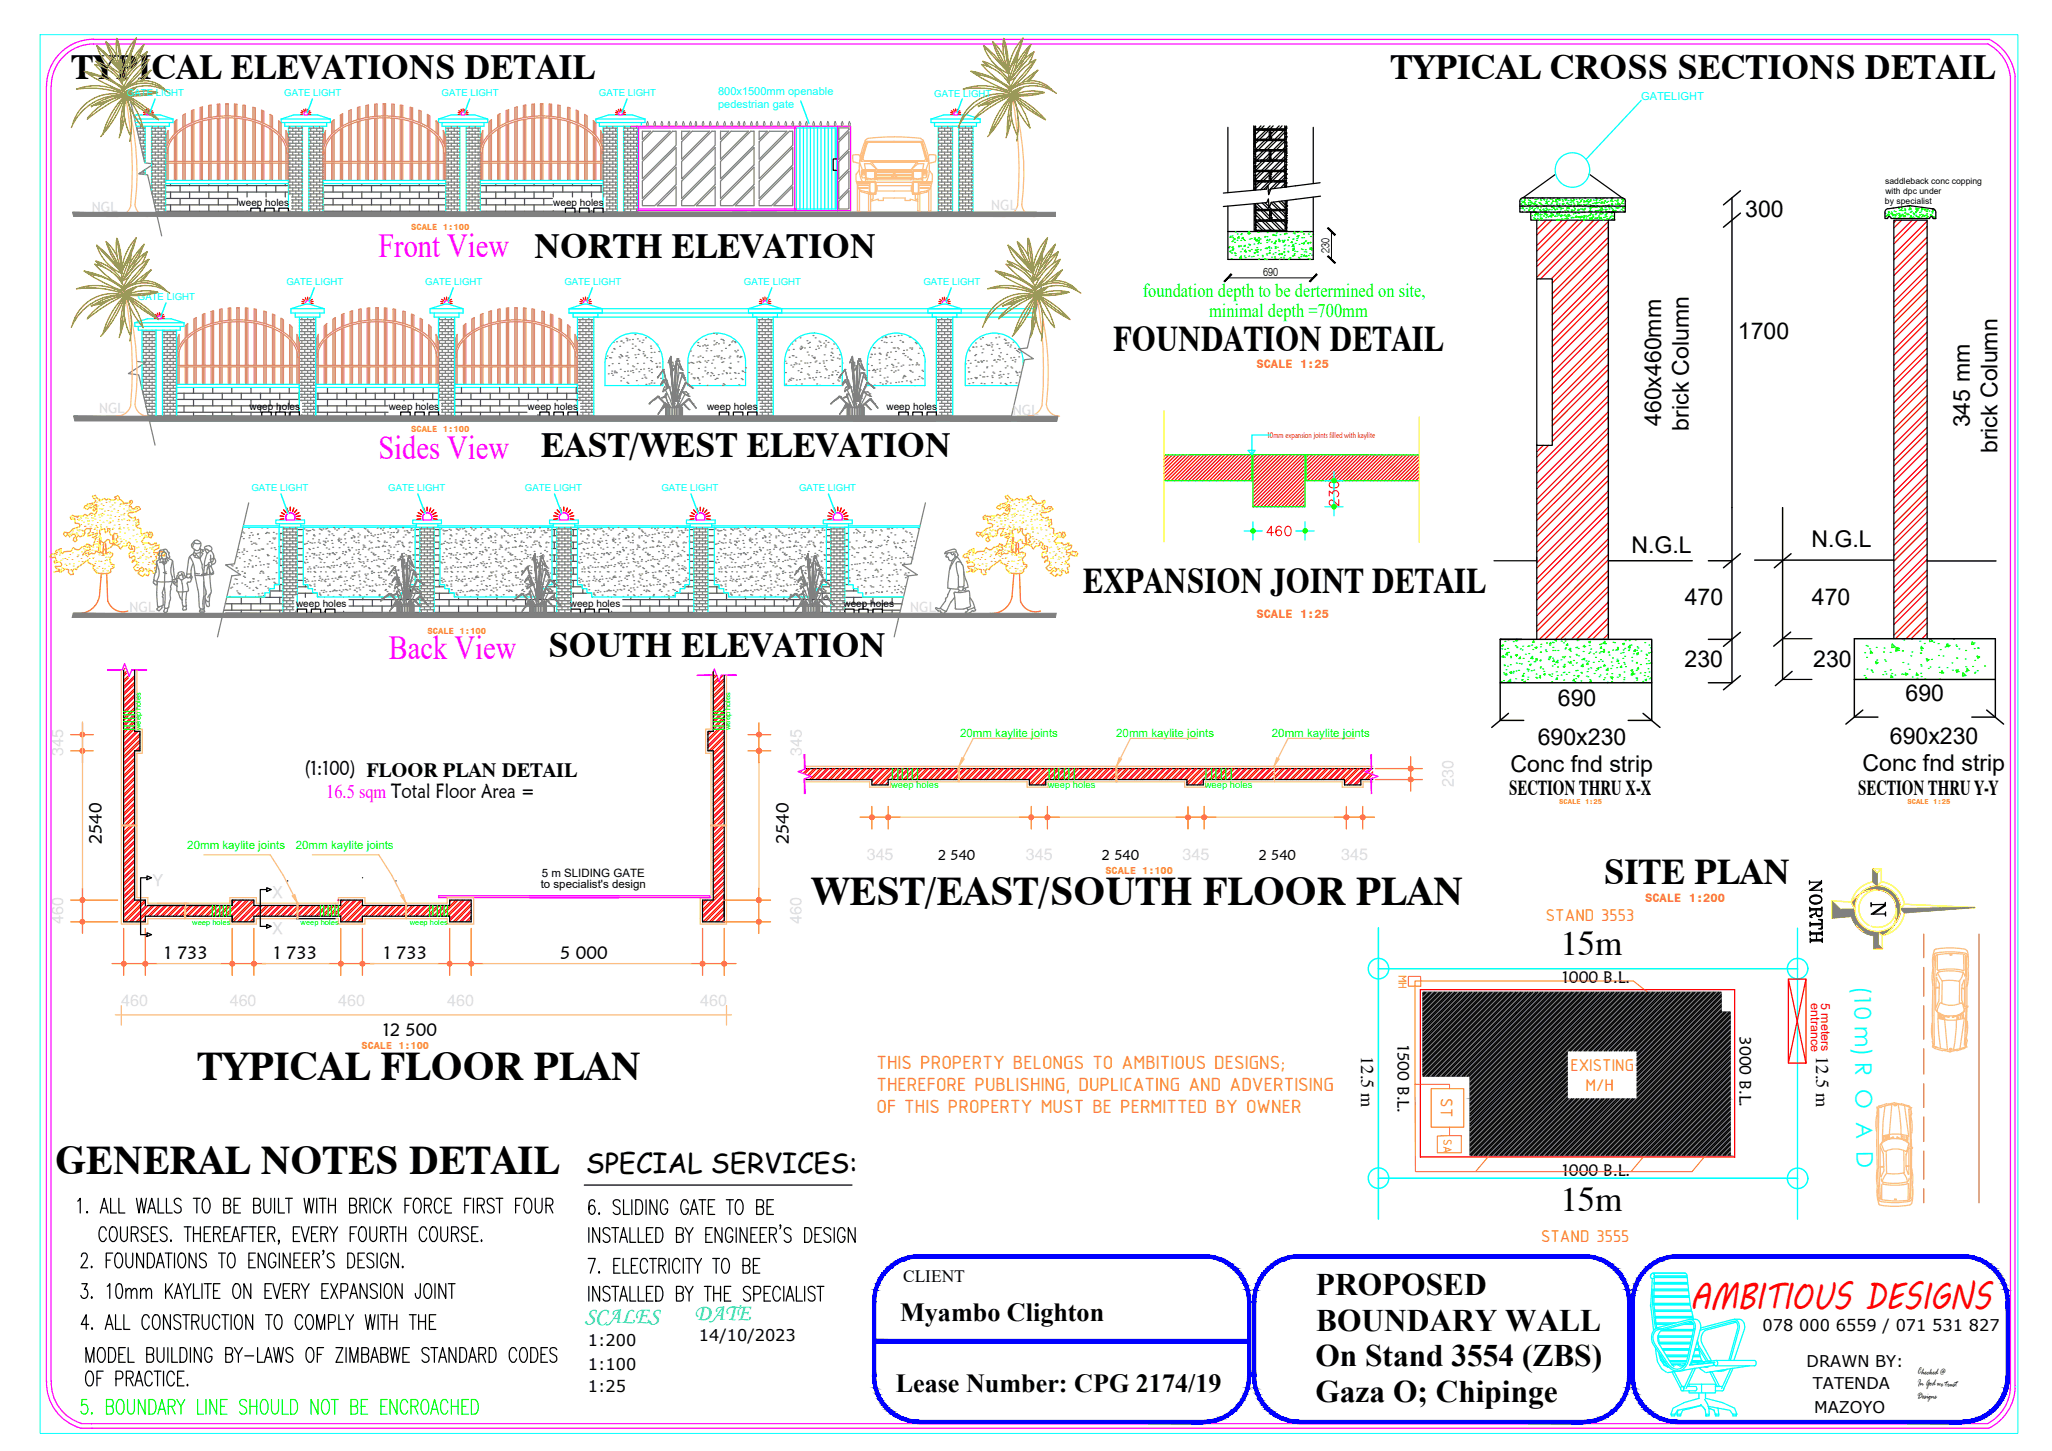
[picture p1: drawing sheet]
<svg xmlns="http://www.w3.org/2000/svg" width="420mm" height="297mm" viewBox="0 0 420 297" stroke-linecap="round" stroke-linejoin="round" font-family="sans-serif">
<defs><g id="words">
<g font-size="8.3">
<text x="166.3" y="185.3">WEST/EAST/SOUTH FLOOR PLAN</text>
<text x="40.3" y="221">TYPICAL FLOOR PLAN</text>
<text x="11.3" y="240.3">GENERAL NOTES DETAIL</text>
</g>
<text font-size="7.5" fill="#f00" x="346.1" y="267.9">AMBITIOUS DESIGNS</text>
<g font-size="7.4">
<text x="227.9" y="71.9">FOUNDATION DETAIL</text>
<text x="221.7" y="121.3">EXPANSION JOINT DETAIL</text>
<text x="328.3" y="181">SITE PLAN</text>
</g>
<g font-size="7.2">
<text x="14.6" y="16.2">TYPICAL ELEVATIONS DETAIL</text>
<text x="284.7" y="16.2">TYPICAL CROSS SECTIONS DETAIL</text>
<text x="109.4" y="52.7">NORTH ELEVATION</text>
<text x="110.7" y="93.5">EAST/WEST ELEVATION</text>
<text x="112.3" y="134.6">SOUTH ELEVATION</text>
</g>
<g font-size="7.1">
<text x="319.5" y="195.5">15m</text>
<text x="319.5" y="247.9">15m</text>
</g>
<g font-size="6.9" fill="#f0f">
<text x="77.5" y="52.5">Front View</text>
<text x="77.5" y="93.9">Sides View</text>
<text x="79.6" y="135">Back View</text>
</g>
<g font-size="6.4">
<text x="269.5" y="265.2">PROPOSED</text>
<text x="269.5" y="272.4">BOUNDARY WALL</text>
<text x="269.4" y="279.7">On Stand 3554 (ZBS)</text>
<text x="269.4" y="287">Gaza O; Chipinge</text>
</g>
<text font-size="6.2" fill="#ff0" x="382.1" y="188.7">N</text>
<text font-size="5.7" fill="#ff0" x="373.9" y="194.4" transform="rotate(-90 373.9 194.4)">NORTH</text>
<text font-size="5.6" x="119.9" y="240.1">SPECIAL SERVICES:</text>
<g font-size="5.4">
<text x="184.3" y="270.3">Myambo Clighton</text>
<text x="183.4" y="284.9">Lease Number: CPG 2174/19</text>
</g>
<g font-size="4.7">
<text x="357.3" y="44.4">300</text>
<text x="355.9" y="69.4">1700</text>
<text x="340.1" y="87.2" transform="rotate(-90 340.1 87.2)">460x460mm</text>
<text x="345.8" y="88.2" transform="rotate(-90 345.8 88.2)">brick Column</text>
<text x="403.3" y="87.5" transform="rotate(-90 403.3 87.5)">345 mm</text>
<text x="409" y="92.8" transform="rotate(-90 409 92.8)">brick Column</text>
<text x="334.1" y="113.1">N.G.L</text>
<text x="370.9" y="112">N.G.L</text>
<text x="345" y="123.9">470</text>
<text x="371" y="123.9">470</text>
<text x="344.9" y="136.5">230</text>
<text x="371.3" y="136.5">230</text>
<text x="390.2" y="143.6">690</text>
<text x="319" y="144.6">690</text>
<text x="314.9" y="152.4">690x230</text>
<text x="387" y="152.3">690x230</text>
<text x="309.3" y="158.1">Conc fnd strip</text>
<text x="381.4" y="157.9">Conc fnd strip</text>
</g>
<text font-size="4.7" fill="#0ff" x="379.7" y="201.8" transform="rotate(89 379.7 201.8)">(10 m) R O A D</text>
<g font-size="4.7" fill="#008ab8">
<text x="119.7" y="270.8">SCALES</text>
<text x="142.2" y="270.3">DATE</text>
</g>
<g font-size="4.4">
<text x="308.9" y="162.7">SECTION THRU X-X</text>
<text x="380.4" y="162.7">SECTION THRU Y-Y</text>
</g>
<text font-size="4.2" x="62.3" y="158.7">(1:100) FLOOR PLAN DETAIL</text>
<g font-size="4.2" fill="#ff7f00">
<text x="179.5" y="218.8">THIS PROPERTY BELONGS TO AMBITIOUS DESIGNS;</text>
<text x="179.5" y="223.3">THEREFORE PUBLISHING, DUPLICATING AND ADVERTISING</text>
<text x="179.5" y="227.9">OF THIS PROPERTY MUST BE PERMITTED BY OWNER</text>
</g>
<g font-size="4" fill="#0f0">
<text x="234" y="60.7">foundation depth to be dertermined on site,</text>
<text x="247.6" y="64.8">minimal depth =700mm</text>
</g>
<text font-size="4" fill="#f0f" x="66.8" y="163.3">16.5 sqm Total Floor Area =</text>
<g font-size="3.7">
<text x="20.9" y="172.8" transform="rotate(-90 20.9 172.8)">2540</text>
<text x="161.5" y="172.8" transform="rotate(-90 161.5 172.8)">2540</text>
<text x="33.7" y="196.4">1 733</text>
<text x="56" y="196.4">1 733</text>
<text x="78.6" y="196.4">1 733</text>
<text x="114.7" y="196.4">5 000</text>
<text x="78.4" y="212.2">12 500</text>
<text x="278.7" y="216.2" transform="rotate(90 278.7 216.2)">12.5 m</text>
<text x="371.9" y="216.2" transform="rotate(90 371.9 216.2)">12.5 m</text>
</g>
<g font-size="3.7" fill="#ff7f00">
<text x="316.5" y="188.5">STAND 3553</text>
<text x="321.6" y="219.3">EXISTING</text>
<text x="295" y="224.8" transform="rotate(90 295 224.8)">ST</text>
<text x="324.7" y="223.3">M/H</text>
<text x="315.6" y="254.3">STAND 3555</text>
</g>
<text font-size="3.6" x="184.9" y="262.4">CLIENT</text>
<g font-size="3.4">
<text x="319.9" y="201.2">1000 B.L.</text>
<text x="286.2" y="213.9" transform="rotate(90 286.2 213.9)">1500 B.L.</text>
<text x="356.2" y="212.1" transform="rotate(90 356.2 212.1)">3000 B.L.</text>
<text x="319.9" y="240.7">1000 B.L.</text>
</g>
<g font-size="3.3" fill="#dcdcdc">
<text x="13" y="154.8" transform="rotate(-90 13 154.8)">345</text>
<text x="164.2" y="154.8" transform="rotate(-90 164.2 154.8)">345</text>
<text x="31.2" y="181.4">Y</text>
<text x="55.8" y="183.8">X</text>
<text x="13" y="189.2" transform="rotate(-90 13 189.2)">460</text>
<text x="55.8" y="191.3">X</text>
<text x="24.8" y="206">460</text>
<text x="143.3" y="206">460</text>
</g>
<g font-size="3.3">
<text x="120.4" y="275.4">1:200</text>
<text x="143.1" y="274.5">14/10/2023</text>
<text x="360.9" y="272.6">078 000 6559 / 071 531 827</text>
<text x="120.4" y="280.4">1:100</text>
<text x="369.9" y="279.8">DRAWN BY:</text>
<text x="120.4" y="285.1">1:25</text>
<text x="371.2" y="284.3">TATENDA</text>
<text x="371.4" y="289.2">MAZOYO</text>
</g>
<g font-size="3">
<text x="192.1" y="176">2 540</text>
<text x="225.6" y="176">2 540</text>
<text x="257.7" y="176">2 540</text>
</g>
<g font-size="2.9" fill="#dcdcdc">
<text x="18.8" y="43.4">NGL</text>
<text x="202.9" y="43">NGL</text>
<text x="20.3" y="84.6">NGL</text>
<text x="207.4" y="85">NGL</text>
<text x="26.5" y="125.3">NGL</text>
<text x="186.4" y="125.3">NGL</text>
</g>
<g font-size="2.6" fill="#ff7f00">
<text x="286.3" y="199.5" transform="rotate(90 286.3 199.5)">MH</text>
<text x="295.6" y="233.2" transform="rotate(90 295.6 233.2)">SA</text>
</g>
<g font-size="2.5" fill="#dd6e00">
<text x="257.3" y="75.3">SCALE 1:25</text>
<text x="257.3" y="126.4">SCALE 1:25</text>
<text x="336.8" y="184.7">SCALE 1:200</text>
</g>
<g font-size="2.5" fill="#f00">
<text x="370.8" y="205.4" transform="rotate(90 370.8 205.4)">entrance</text>
<text x="372.9" y="205.3" transform="rotate(90 372.9 205.3)">5 meters</text>
</g>
<g font-size="2.4">
<text x="272.2" y="51.8" transform="rotate(-90 272.2 51.8)">230</text>
<text x="258.6" y="56.5">690</text>
<text x="110.9" y="179.6">5 m SLIDING GATE</text>
<text x="110.7" y="181.7">to specialist's design</text>
</g>
<g font-size="2.4" fill="#0f0">
<text x="196.6" y="150.8">20mm kaylite joints</text>
<text x="228.6" y="150.8">20mm kaylite joints</text>
<text x="260.4" y="150.8">20mm kaylite joints</text>
<text x="38.4" y="173.9">20mm kaylite joints</text>
<text x="60.6" y="173.8">20mm kaylite joints</text>
</g>
<g font-size="2.3" fill="#0ff">
<text x="147" y="19.5">800x1500mm openable</text>
<text x="147" y="22">pedestrian gate</text>
<text x="336" y="20.6">GATELIGHT</text>
</g>
<g font-size="2.1" fill="#ff7f00">
<text x="226.4" y="178.9">SCALE 1:100</text>
<text x="74" y="214.7">SCALE 1:100</text>
</g>
<g font-size="2.1">
<text x="392.6" y="281.4">Checked @</text>
<text x="392.6" y="286.4" transform="rotate(1 392.6 286.4)">Designs</text>
<text x="392.6" y="283.8" transform="rotate(1 392.6 283.8)">In God we trust</text>
</g>
<g font-size="2" fill="#0ff">
<text x="26" y="19.7">GATE LIGHT</text>
<text x="58.2" y="19.7">GATE LIGHT</text>
<text x="90.4" y="19.7">GATE LIGHT</text>
<text x="122.6" y="19.7">GATE LIGHT</text>
<text x="191.3" y="19.8">GATE LIGHT</text>
<text x="58.6" y="58.4">GATE LIGHT</text>
<text x="87.1" y="58.4">GATE LIGHT</text>
<text x="115.6" y="58.4">GATE LIGHT</text>
<text x="152.3" y="58.4">GATE LIGHT</text>
<text x="189.1" y="58.4">GATE LIGHT</text>
<text x="28.2" y="61.5">GATE LIGHT</text>
<text x="51.5" y="100.6">GATE LIGHT</text>
<text x="79.5" y="100.6">GATE LIGHT</text>
<text x="107.5" y="100.6">GATE LIGHT</text>
<text x="135.4" y="100.6">GATE LIGHT</text>
<text x="163.6" y="100.6">GATE LIGHT</text>
</g>
<g font-size="2">
<text x="48.9" y="42.2">weep holes</text>
<text x="113.3" y="42.2">weep holes</text>
<text x="51.1" y="84">weep holes</text>
<text x="79.6" y="84">weep holes</text>
<text x="108" y="84">weep holes</text>
<text x="144.8" y="84">weep holes</text>
<text x="181.5" y="84">weep holes</text>
<text x="60.6" y="124.2">weep holes</text>
<text x="116.7" y="124.2">weep holes</text>
<text x="172.7" y="124.2">weep holes</text>
</g>
<g font-size="1.9" fill="#0f0">
<text x="182.5" y="161.4">weep holes</text>
<text x="214.5" y="161.4">weep holes</text>
<text x="246.7" y="161.4">weep holes</text>
</g>
<g font-size="1.8">
<text x="386" y="41.9">by specialist</text>
<text x="386" y="37.6">saddleback conc copping</text>
<text x="386" y="39.7">with dpc under</text>
</g>
<g font-size="1.8" fill="#ff7f00">
<text x="84.2" y="47.1">SCALE 1:100</text>
<text x="84.2" y="88.5">SCALE 1:100</text>
<text x="87.5" y="129.7">SCALE 1:100</text>
</g>
<text font-size="1.6" fill="#f00" x="259.5" y="89.7">10mm expansion joints filled with kaylite</text>
<g font-size="1.5" fill="#0f0">
<text x="28.8" y="149.5" transform="rotate(-90 28.8 149.5)">weep holes</text>
<text x="149.6" y="149.5" transform="rotate(-90 149.6 149.5)">weep holes</text>
<text x="39.4" y="189.3">weep holes</text>
<text x="61.6" y="189.3">weep holes</text>
<text x="83.9" y="189.3">weep holes</text>
</g>
<g font-size="1.5" fill="#ff7f00">
<text x="319.3" y="164.6">SCALE 1:25</text>
<text x="390.6" y="164.6">SCALE 1:25</text>
</g>
</g></defs>
<!-- layer: WALL -->
<path d="M8.2 7.1h405v286.3h-405zM412.6 283.9h.1" fill="none" stroke="#0ff" stroke-width=".2"/>
<!-- layer: 0 -->
<g fill="none" stroke="#f0f" stroke-width=".25">
<path d="M9.5 17.7v265.1M10.5 17.7v265.1M19.1 8.1h388.1M19.2 8a9.6 9.6 0 0 0-9.7 9.7M407.2 8a9.6 9.6 0 0 1 5.4 7.8M411.6 15.8a8.6 8.6 0 0 0-4.6-6.8h-387.8a8.7 8.7 0 0 0-8.7 8.7M411.6 15.9v267.8a8.7 8.7 0 0 1-4.6 7.7M412.6 15.8v268.1M25 137.1l.5-1.3 1 2.7 .5-1.4M145.8 138.2l.5-1.3 .9 2.7 .5-1.4M164.8 157.5l-1.4 .5 2.7 .9-1.3 .5M280.8 157.5l-1.3 .5 2.7 .9-1.4 .5"/>
<path d="M9.5 282.7a9.6 9.6 0 0 0 7 9.7M10.5 282.7a8.7 8.7 0 0 0 6.2 8.7M16.5 292.4h390.7M16.6 291.5h390.4M412.6 283.7a9.6 9.6 0 0 1-5.4 8.7"/>
</g>
<g fill="none" stroke="#545454" stroke-width=".25">
<path d="M33.9 38h25.2M33.9 39.3h25.2M34.9 37.6v.4M34.9 39.3v1.3M36.9 38v1.3M38.8 37.6v.4M38.8 39.3v1.3M40.8 38v1.3M42.8 37.6v.4M42.8 39.3v1.3M44.7 38v1.3M46.7 37.6v.4"/>
<path d="M46.7 39.3v1.3M48.6 38v1.3M50.6 37.6v.4M50.6 39.3v1M52.5 38v1.3M54.5 37.6v.4M54.5 39.3v1M56.5 38v1.3M58.4 37.6v.4M58.4 39.3v1M66.1 38h25.2M66.1 39.3h25.2"/>
<path d="M66.3 37.6v.4M66.3 39.3v1.3M68.2 38v1.3M70.2 37.6v.4M70.2 39.3v1.3M72.1 38v1.3M74.1 37.6v.4M74.1 39.3v1.3M76.1 38v1.3M78 37.6v.4M78 39.3v1.3M80 38v1.3"/>
<path d="M81.9 37.6v.4M81.9 39.3v1.3M83.9 38v1.3M85.9 37.6v.4M85.9 39.3v1.3M87.8 38v1.3M89.8 37.6v.4M89.8 39.3v1.3M98.3 38h25.2M98.3 39.3h25.2M99.6 38v1.3M101.5 37.6v.4"/>
<path d="M101.5 39.3v1.3M103.5 38v1.3M105.5 37.6v.4M105.5 39.3v1.3M107.4 38v1.3M109.3 37.6v.4M109.3 39.3v1.3M111.3 38v1.3M113.3 37.6v.4M113.3 39.3v1M115.2 38v1.3M117.2 37.6v.4"/>
<path d="M117.2 39.3v1M119.2 38v1.3M121.1 37.6v.4M121.1 39.3v1M123.1 38v1.3M33.9 40.6h14.7v1.3h-14.7M33.9 43.3h17.5M34.9 41.9v1.4M36.9 40.6v1.3M36.9 43.3v.2M38.8 41.9v1.4M40.8 40.6v1.3"/>
<path d="M40.8 43.3v.2M42.8 41.9v1.4M44.7 40.6v1.3M44.7 43.3v.2M46.7 41.9v1.4M48.6 43.3v.2M50.6 43.1v.2M53.3 43.3h.9M56.1 43.3h1M56.5 43.3v.2M66.1 40.6h25.2M66.1 41.9h25.2"/>
<path d="M66.1 43.3h25.2M66.3 41.9v1.4M68.2 40.6v1.3M68.2 43.3v.2M70.2 41.9v1.4M72.1 40.6v1.3M72.1 43.3v.2M74.1 41.9v1.4M76.1 40.6v1.3M76.1 43.3v.2M78 41.9v1.4M80 40.6v1.3"/>
<path d="M80 43.3v.2M81.9 41.9v1.4M83.9 40.6v1.3M83.9 43.3v.2M85.9 41.9v1.4M87.8 40.6v1.3M87.8 43.3v.2M89.8 41.9v1.4M98.3 40.6h14.8M98.3 41.9h14.8M98.3 43.3h17.5M99.6 40.6v1.3"/>
<path d="M99.6 43.3v.2M101.5 41.9v1.4M103.5 40.6v1.3M103.5 43.3v.2M105.5 41.9v1.4M107.4 40.6v1.3M107.4 43.3v.2M109.3 41.9v1.4M111.3 40.6v1.3M111.3 43.3v.2M113.3 43.1v.2M115.2 43.3v.2"/>
<path d="M117.7 43.3h1M120.6 43.3h1M121.1 43.1v.2M39.6 79.3v1.2M43.6 79.3v1.2M47.5 79.3v1.2M51.4 79.3v1.2M55.3 79.3v1.2M59.2 79.3v1.2M67.1 79.3v1.2M71 79.3v1.2M74.9 79.3v1.2"/>
<path d="M78.8 79.3v1.2M82.7 79.3v1.2M86.7 79.3v1.2M94.5 79.3v1.2M98.4 79.3v1.2M102.3 79.3v1.2M106.3 79.3v1.2M110.2 79.3v1.2M114.1 79.3v1.2M118 79.3v1.2M36.2 80.5h25.1M36.2 81.8h25.1"/>
<path d="M36.2 83.1h25.1M36.2 84.4h17.4M37.7 80.5v1.3M37.7 83.1v1.3M39.6 81.8v1.3M39.6 84.4v.8M41.6 80.5v1.3M41.6 83.1v1.3M43.6 81.8v1.3M43.6 84.4v.8M45.5 80.5v1.3M45.5 83.1v1.3"/>
<path d="M47.5 81.8v1.3M47.5 84.4v.8M49.4 80.5v1.3M49.4 83.1v1.3M51.4 81.8v1.3M51.4 84.4v.8M53.3 80.5v1.3M53.3 83.1v1.3M55.3 81.8v1.3M55.5 84.4h1M57.3 80.5v1.3M57.3 83.1v1.3"/>
<path d="M58.4 84.4h1M59.2 81.8v1.3M59.2 84.4v.8M61.2 80.5v1.3M61.2 83.1v1.3M64.6 80.5h25.2M64.6 81.8h25.2M64.6 83.1h14.9M64.6 84.4h14.9M65.1 80.5v1.3M65.1 83.1v1.3M67.1 81.8v1.3"/>
<path d="M67.1 84.4v.8M69 80.5v1.3M69 83.1v1.3M71 81.8v1.3M71 84.4v.8M72.9 80.5v1.3M72.9 83.1v1.3M74.9 81.8v1.3M74.9 84.4v.8M76.8 80.5v1.3M76.8 83.1v1.3M78.8 81.8v1.3"/>
<path d="M78.8 84.4v.8M80.8 80.5v1.3M82.7 81.8v.3M84.7 80.5v1.3M86.7 81.8v.3M88.6 80.5v1.3M93.1 80.5h25.1M93.1 81.8h25.1M93.1 83.1h14.8M93.1 84.4h14.8M94.5 81.8v1.3M94.5 84.4v.8"/>
<path d="M96.4 80.5v1.3M96.4 83.1v1.3M98.4 81.8v1.3M98.4 84.4v.8M100.4 80.5v1.3M100.4 83.1v1.3M102.3 81.8v1.3M102.3 84.4v.8M104.3 80.5v1.3M104.3 83.1v1.3M106.3 81.8v1.3M106.3 84.4v.8"/>
<path d="M108.2 80.5v1.3M110.2 81.8v.3M110.2 84.9v.3M112.1 80.5v1.3M114.1 81.8v.3M116 80.5v1.3M118 81.8v.3M57.1 109.2h.9M57.1 110.5h.9M57.1 111.8h.9M57.1 113.1h.9M57.1 114.5h.9"/>
<path d="M57.1 115.8h.9M57.1 117.1h.9M57.1 118.3h.9M57.1 119.7h.9M57.3 109.2v1.3M57.3 111.8v1.3M57.3 114.5v1.3M57.3 117.1v1.2M57.3 119.7v1.3M60.9 108.4h1.2M60.9 109.7h1.2M60.9 111h1.2"/>
<path d="M60.9 112.3h1.2M60.9 113.6h1.2M60.9 114.9h1.2M60.9 116.2h1.2M60.9 117.5h1.2M60.9 118.8h1.2M62.5 119.7v.4M85 108.4h1M85 109.7h1M85 111h1M85 112.3h1M85 113.6h1"/>
<path d="M85 114.9h1M85 116.2h1M85 117.5h1M85 118.8h1M88.9 108.4h1.2M88.9 109.7h1.2M88.9 111h1.2M88.9 112.3h1.2M88.9 113.6h1.2M88.9 114.9h1.2M88.9 116.2h1.2M88.9 117.5h1.2"/>
<path d="M88.9 118.8h1.2M90 108.4v1.3M90 111v1.3M90 113.6v1.3M90 116.2v1.3M90 118.8v1.3M113 108.4h1M113 109.7h1M113 111h1M113 112.3h1M113 113.6h1M113 114.9h1"/>
<path d="M113 116.2h1M113 117.5h1M113 118.8h1M113.5 108.4v1.3M113.5 111v1.3M113.5 113.6v1.3M113.5 116.2v1.3M113.5 118.8v1.3M116.9 108.4h1.3M116.9 109.7h1.3M116.9 111h1.3M116.9 112.3h1.3"/>
<path d="M116.9 113.6h1.3M116.9 114.9h1.3M116.9 116.2h1.3M116.9 117.5h1.3M116.9 118.8h1.3M117.4 108.4v1.3M117.4 111v1.3M117.4 113.6v1.3M117.4 116.2v1.3M117.4 118.8v1.3M140.9 119.7v.4M141.2 108.4h.9"/>
<path d="M141.2 109.7h.9M141.2 111h.9M141.2 112.3h.9M141.2 113.6h.9M141.2 114.9h.9M141.2 116.2h.9M141.2 117.5h.9M141.2 118.8h.9M144.9 108.4h1.4M144.9 109.7h1.4M144.9 111h1.4M144.9 112.3h1.4"/>
<path d="M144.9 113.6h1.4M144.9 114.9h1.4M144.9 116.2h1.4M144.9 117.5h1.4M144.9 118.8h1.4M168.4 119.7v.4M169.2 108.4h.9M169.2 109.7h.9M169.2 111h.9M169.2 112.3h.9M169.2 113.6h.9M169.2 114.9h.9"/>
<path d="M169.2 116.2h.9M169.2 117.5h.9M169.2 118.8h.9M173 109.2h.7M173 110.5h.7M173 111.8h.7M173 113.1h.7M173 114.5h.7M173 115.8h.7M173 117.1h.7M173 118.3h.7M173 119.7h.7"/>
<path d="M45.8 124.9h12.2M46.1 123.6h11.9M46.4 122.3h11.6M47.5 122.2v.1M47.5 123.6v1.3M49.4 122.3v1.3M49.4 124.9v.6M51.4 122.2v.1M51.4 123.6v1.3M53.3 122.3v1.3M53.3 124.9v.6M55.2 121h2.8"/>
<path d="M55.3 121v1.3M55.3 123.6v1.3M57.3 122.3v1.3M57.3 124.9v.6M60.9 120.1h2.2M60.9 121.4h4.1M62.5 121.4v.9M62.8 125.4h1M64.5 121.4h.1M65.7 125.4h.9M66.5 122.2v.1M66.5 125.1v.3"/>
<path d="M68.6 125.4h17.4M70.4 122.2v.1M70.4 125.1v.3M71.5 122.8h14.5M71.5 124.1h14.5M72.3 122.8v1.3M72.3 125.4v.1M74.3 122.2v.6M74.3 124.1v1.3M76.2 122.8v1.3M76.2 125.4v.1M78.2 122.2v.6"/>
<path d="M78.2 124.1v1.3M80.2 122.8v1.3M80.2 125.4v.1M82.1 124.1v1.3M84.1 122.8v1.3M84.1 125.4v.1M86 120.1h-2l.1 1.3M86 121.4h-3.9v1.4M88.9 120.1h2.2M88.9 121.4h4.1M88.9 122.8h25.1M88.9 124.1h25.1"/>
<path d="M88.9 125.4h25.1M90 121.4v1.4M90 124.1v1.3M91.9 120.5v.9M91.9 122.8v1.3M91.9 125.4v.1M93.9 122.2v.6M93.9 124.1v1.3M95.8 122.8v1.3M95.8 125.4v.1M97.8 122.2v.6M97.8 124.1v1.3"/>
<path d="M99.8 122.8v1.3M99.8 125.4v.1M101.7 122.2v.6M101.7 124.1v1.3M103.7 122.8v1.3M103.7 125.4v.1M105.6 122.2v.6M105.6 124.1v1.3M107.6 122.8v1.3M107.6 125.4v.1M109.6 122.2v.6M109.6 124.1v1.3"/>
<path d="M110.2 121.4h3.8M111.5 120.5v.9M111.5 122.8v1.3M111.5 125.4v.1M112.1 120.1h1.9M113.5 121.4v1.4M113.5 124.1v1.3M116.9 120.1h2.3M116.9 121.4h4.3M117.4 121.4v.9M118.8 125.4h1M119.3 120.5v.9"/>
<path d="M119.3 125.4v.1M121.3 122.2v.1M121.7 125.4h1M124.6 125.4h17.5M125.2 122.2v.1M125.2 125.1v.3M127.2 125.4v.1M127.5 122.8h14.6M127.5 124.1h14.6M129.2 122.2v.6M129.2 124.1v1.3M131.1 122.8v1.3"/>
<path d="M131.1 125.4v.1M133.1 122.2v.6M133.1 124.1v1.3M135 122.8v1.3M135 125.4v.1M137 122.2v.6M137 124.1v1.3M138.3 121.4h3.8M138.9 121.4h.1M138.9 122.8v1.3M138.9 125.4v.1M140.2 120.1h1.9"/>
<path d="M140.9 121.4v1.4M140.9 124.1v1.3M144.9 120.1h2.3M144.9 121.4h4.3M144.9 122.8h25.2M144.9 124.1h25.2M144.9 125.4h25.2M146.8 120.1v1.3M146.8 122.8v1.3M146.8 125.4v.1M148.8 121.4v1.4M148.8 124.1v1.3"/>
<path d="M150.7 122.8v1.3M150.7 125.4v.1M152.7 122.2v.6M152.7 124.1v1.3M154.6 122.8v1.3M154.6 125.4v.1M156.6 122.2v.6M156.6 124.1v1.3M158.5 122.8v1.3M158.5 125.4v.1M160.5 122.2v.6M160.5 124.1v1.3"/>
<path d="M162.5 122.8v1.3M162.5 125.4v.1M164.4 122.2v.6M164.4 124.1v1.3M166.3 121.4h3.8M166.4 121.4h.1M166.4 122.8v1.3M166.4 125.4v.1M168.2 120.1h1.9M168.4 121.4v1.4M168.4 124.1v1.3M173 121h2.7"/>
<path d="M173 122.3h12M173 123.6h11.7l-.1 .3M174.8 120.5v.5M174.8 122.3v1.3M174.9 124.9h1M176.8 122.2v.1M176.8 123.6v1.1M177.8 124.9h.9v.6M178.7 122.3v1.3M180.7 123.6v1.3h3.7M180.7 122.2v.1M182.7 122.3v1.3"/>
<path d="M182.7 124.9v.6M184.6 122.2v.1"/>
</g>
<g fill="none" stroke="#0ff" stroke-width=".25">
<path d="M49.7 107.9h138.6M49.8 107.6h7.4M56.5 106.5h5.9v.7h-5.9zM57.1 119.7h-.9v.8h-1v.9h-1v.8M57.2 107.2v.7M58 107.9v17.6M60.9 107.9v17.6M61.6 107.2v.7M61.6 107.6h23.7M62.1 119.7h1v.8h.9v.9h1v.8M84.5 106.5h5.9v.7h-5.9zM85 119.7h-1v.8h-.9v.9h-1v.8"/>
<path d="M85.3 107.2v.7M86 107.9v17.6M88.9 107.9v17.6M89.7 107.6h23.6M89.7 107.2v.7M90.1 119.7h1v.8h.9v.9h1v.8M112.5 106.5h5.9v.7h-5.9zM113 119.7h-.9v.8h-1v.9h-.9v.8M113.3 107.2v.7M114 107.9v17.6M116.9 107.9v17.6M117.7 107.6h23.6"/>
<path d="M117.7 107.2v.7M118.2 119.7h1v.8h1v.9h1v.8M140.5 106.5h5.9v.7h-5.9zM141.2 119.7h-1v.8h-1v.9h-.9v.8M141.3 107.2v.7M142.1 107.9v17.6M144.9 107.9v17.6M145.7 107.6h23.6M145.7 107.2v.7M146.3 119.7h.9v.8h1v.9h1v.8M168.6 106.5h5.9v.7h-5.9zM169.2 119.7h-1v.8h-.9v.9h-1v.8"/>
<path d="M169.3 107.2v.7M170.1 107.9v17.6M173 107.9v17.6M173.7 119.7h1v.8h1v.9h1v.8M173.7 107.6h14.7M173.7 107.2v.7"/>
</g>
<g fill="none" stroke="#808080" stroke-width=".25">
<path d="M26.8 20.9l2.8 12.4 1.9 .3-3.1 2 1.8 .2 2.9 12.5M28 26.2h1.7M28.1 26.2v.5M28.2 26.9h1.5M28.3 27.5h1.4M28.4 28.1h1.3M28.6 28.7h1.1M28.6 35.4h1.1M28.7 29.3h1M28.7 25.9v.3M28.7 26.9v.6M28.7 28.1v.6"/>
<path d="M28.7 29.3v.1M28.7 35.4v.2M28.8 29.9h.9M29 30.5h.7M29.1 31.1h.6M29.3 31.7h.4M29.3 26.2v.7M29.3 27.5v.6M29.3 28.7v.6M29.3 29.9v.6M29.3 31.1v.6M29.3 35v.4"/>
<path d="M29.4 32.4h.3M29.5 33h.2M29.5 34.8h.2M31 26.2h2.9M31 26.9h2.9M31 27.5h2.9M31 28.1h2.9M31 28.7h2.9M31 29.3h2.9M31 29.9h2.9M31 30.5h2.9M31 31.1h2.9"/>
<path d="M31 31.7h2.9M31 32.4h2.9M31 33h2.9M31 34.2h2.9M31 34.8h2.9M31 35.4h2.9M31 36.1h2.9M31 36.6h2.9M31 37.3h2.9M31 37.9h2.9M31 38.5h2.9M31 39.1h2.9"/>
<path d="M31.1 39.7h2.8M31.2 25.9v.3M31.2 26.9v.6M31.2 28.1v.6M31.2 29.3v.6M31.2 30.5v.6M31.2 31.7v.7M31.2 33v.5M31.2 34.2v.6M31.2 35.4v.7M31.2 36.6v.7M31.2 37.9v.6"/>
<path d="M31.2 39.1v.6M31.4 33.6h2.5M31.8 26.2v.7M31.8 27.5v.6M31.8 28.7v.6M31.8 29.9v.6M31.8 31.1v.6M31.8 32.4v.6M31.8 33.6v.6M31.8 34.8v.6M31.8 36.1v.5M31.8 37.3v.6"/>
<path d="M31.8 38.5v.6M31.8 39.7v.6M32.4 25.9v.3M32.4 26.9v.6M32.4 28.1v.6M32.4 29.3v.6M32.4 30.5v.6M32.4 31.7v.7M32.4 33v.6M32.4 34.2v.6M32.4 35.4v.7M32.4 36.6v.7"/>
<path d="M32.4 37.9v.6M32.4 39.1v.6M33 26.2v.7M33 27.5v.6M33 28.7v.6M33 29.9v.6M33 31.1v.6M33 32.4v.6M33 33.6v.6M33 34.8v.6M33 36.1v.5M33 37.3v.6"/>
<path d="M33 38.5v.6M33 39.7v.6M33.6 25.9v.3M33.6 26.9v.6M33.6 28.1v.6M33.6 29.3v.6M33.6 30.5v.6M33.6 31.7v.7M33.6 33v.6M33.6 34.2v.6M33.6 35.4v.7M33.6 36.6v.7"/>
<path d="M33.6 37.9v.6M33.6 39.1v.6M59.1 26.2h2.8M59.1 26.9h2.8M59.1 27.5h2.8M59.1 28.1h2.8M59.1 28.7h2.8M59.1 29.3h2.8M59.1 29.9h2.8M59.1 30.5h2.8M59.1 31.1h2.8M59.1 31.7h2.8"/>
<path d="M59.1 32.4h2.8M59.1 33h2.8M59.1 33.6h2.8M59.1 34.2h2.8M59.1 34.8h2.8M59.1 35.4h2.8M59.1 36.1h2.8M59.1 36.6h2.8M59.1 37.3h2.8M59.1 37.9h2.8M59.1 38.5h2.8M59.1 39.1h2.8"/>
<path d="M59.1 39.7h2.8M59.4 25.9v.3M59.4 26.9v.6M59.4 28.1v.6M59.4 29.3v.6M59.4 30.5v.6M59.4 31.7v.7M59.4 33v.6M59.4 34.2v.6M59.4 35.4v.7M59.4 36.6v.7M59.4 37.9v.6"/>
<path d="M59.4 39.1v.6M59.9 26.2v.7M59.9 27.5v.6M59.9 28.7v.6M59.9 29.9v.6M59.9 31.1v.6M59.9 32.4v.6M59.9 33.6v.6M59.9 34.8v.6M59.9 36.1v.5M59.9 37.3v.6M59.9 38.5v.6"/>
<path d="M59.9 39.7v.6M60.6 25.9v.3M60.6 26.9v.6M60.6 28.1v.6M60.6 29.3v.6M60.6 30.5v.6M60.6 31.7v.7M60.6 33v.6M60.6 34.2v.6M60.6 35.4v.7M60.6 36.6v.7M60.6 37.9v.6"/>
<path d="M60.6 39.1v.6M61.2 26.2v.7M61.2 27.5v.6M61.2 28.7v.6M61.2 29.9v.6M61.2 31.1v.6M61.2 32.4v.6M61.2 33.6v.6M61.2 34.8v.6M61.2 36.1v.5M61.2 37.3v.6M61.2 38.5v.6"/>
<path d="M61.2 39.7v.6M61.8 25.9v.3M61.8 26.9v.6M61.8 28.1v.6M61.8 29.3v.6M61.8 30.5v.6M61.8 31.7v.7M61.8 33v.6M61.8 34.2v.6M61.8 35.4v.7M61.8 36.6v.7M61.8 37.9v.6"/>
<path d="M61.8 39.1v.6M63.2 26.2h2.9M63.2 26.9h2.9M63.2 27.5h2.9M63.2 28.1h2.9M63.2 28.7h2.9M63.2 29.3h2.9M63.2 29.9h2.9M63.2 30.5h2.9M63.2 31.1h2.9M63.2 31.7h2.9M63.2 32.4h2.9"/>
<path d="M63.2 33h2.9M63.2 33.6h2.9M63.2 34.2h2.9M63.2 34.8h2.9M63.2 35.4h2.9M63.2 36.1h2.9M63.2 36.6h2.9M63.2 37.3h2.9M63.2 37.9h2.9M63.2 38.5h2.9M63.2 39.1h2.9M63.2 39.7h2.9"/>
<path d="M63.6 26.2v.7M63.6 27.5v.6M63.6 28.7v.6M63.6 29.9v.6M63.6 31.1v.6M63.6 32.4v.6M63.6 33.6v.6M63.6 34.8v.6M63.6 36.1v.5M63.6 37.3v.6M63.6 38.5v.6M63.6 39.7v.6"/>
<path d="M64.2 25.9v.3M64.2 26.9v.6M64.2 28.1v.6M64.2 29.3v.6M64.2 30.5v.6M64.2 31.7v.7M64.2 33v.6M64.2 34.2v.6M64.2 35.4v.7M64.2 36.6v.7M64.2 37.9v.6M64.2 39.1v.6"/>
<path d="M64.9 26.2v.7M64.9 27.5v.6M64.9 28.7v.6M64.9 29.9v.6M64.9 31.1v.6M64.9 32.4v.6M64.9 33.6v.6M64.9 34.8v.6M64.9 36.1v.5M64.9 37.3v.6M64.9 38.5v.6M64.9 39.7v.6"/>
<path d="M65.4 25.9v.3M65.4 26.9v.6M65.4 28.1v.6M65.4 29.3v.6M65.4 30.5v.6M65.4 31.7v.7M65.4 33v.6M65.4 34.2v.6M65.4 35.4v.7M65.4 36.6v.7M65.4 37.9v.6M65.4 39.1v.6"/>
<path d="M66.1 26.2v.7M66.1 27.5v.6M66.1 28.7v.6M66.1 29.9v.6M66.1 31.1v.6M66.1 32.4v.6M66.1 33.6v.6M66.1 34.8v.6M66.1 36.1v.5M66.1 37.3v.6M66.1 38.5v.6M66.1 39.7v.6"/>
<path d="M91.3 26.2h2.8M91.3 26.9h2.8M91.3 27.5h2.8M91.3 28.1h2.8M91.3 28.7h2.8M91.3 29.3h2.8M91.3 29.9h2.8M91.3 30.5h2.8M91.3 31.1h2.8M91.3 31.7h2.8M91.3 32.4h2.8M91.3 33h2.8"/>
<path d="M91.3 33.6h2.8M91.3 34.2h2.8M91.3 34.8h2.8M91.3 35.4h2.8M91.3 36.1h2.8M91.3 36.6h2.8M91.3 37.3h2.8M91.3 37.9h2.8M91.3 38.5h2.8M91.3 39.1h2.8M91.3 39.7h2.8M91.8 26.2v.7"/>
<path d="M91.8 27.5v.6M91.8 28.7v.6M91.8 29.9v.6M91.8 31.1v.6M91.8 32.4v.6M91.8 33.6v.6M91.8 34.8v.6M91.8 36.1v.5M91.8 37.3v.6M91.8 38.5v.6M91.8 39.7v.6M92.4 25.9v.3"/>
<path d="M92.4 26.9v.6M92.4 28.1v.6M92.4 29.3v.6M92.4 30.5v.6M92.4 31.7v.7M92.4 33v.6M92.4 34.2v.6M92.4 35.4v.7M92.4 36.6v.7M92.4 37.9v.6M92.4 39.1v.6M93 26.2v.7"/>
<path d="M93 27.5v.6M93 28.7v.6M93 29.9v.6M93 31.1v.6M93 32.4v.6M93 33.6v.6M93 34.8v.6M93 36.1v.5M93 37.3v.6M93 38.5v.6M93 39.7v.6M93.6 25.9v.3"/>
<path d="M93.6 26.9v.6M93.6 28.1v.6M93.6 29.3v.6M93.6 30.5v.6M93.6 31.7v.7M93.6 33v.6M93.6 34.2v.6M93.6 35.4v.7M93.6 36.6v.7M93.6 37.9v.6M93.6 39.1v.6M95.5 26.2h2.8"/>
<path d="M95.5 26.9h2.8M95.5 27.5h2.8M95.5 28.1h2.8M95.5 28.7h2.8M95.5 29.3h2.8M95.5 29.9h2.8M95.5 30.5h2.8M95.5 31.1h2.8M95.5 31.7h2.8M95.5 32.4h2.8M95.5 33h2.8M95.5 33.6h2.8"/>
<path d="M95.5 34.2h2.8M95.5 34.8h2.8M95.5 35.4h2.8M95.5 36.1h2.8M95.5 36.6h2.8M95.5 37.3h2.8M95.5 37.9h2.8M95.5 38.5h2.8M95.5 39.1h2.8M95.5 39.7h2.8M96.1 25.9v.3M96.1 26.9v.6"/>
<path d="M96.1 28.1v.6M96.1 29.3v.6M96.1 30.5v.6M96.1 31.7v.7M96.1 33v.6M96.1 34.2v.6M96.1 35.4v.7M96.1 36.6v.7M96.1 37.9v.6M96.1 39.1v.6M96.7 26.2v.7M96.7 27.5v.6"/>
<path d="M96.7 28.7v.6M96.7 29.9v.6M96.7 31.1v.6M96.7 32.4v.6M96.7 33.6v.6M96.7 34.8v.6M96.7 36.1v.5M96.7 37.3v.6M96.7 38.5v.6M96.7 39.7v.6M97.3 25.9v.3M97.3 26.9v.6"/>
<path d="M97.3 28.1v.6M97.3 29.3v.6M97.3 30.5v.6M97.3 31.7v.7M97.3 33v.6M97.3 34.2v.6M97.3 35.4v.7M97.3 36.6v.7M97.3 37.9v.6M97.3 39.1v.6M97.9 26.2v.7M97.9 27.5v.6"/>
<path d="M97.9 28.7v.6M97.9 29.9v.6M97.9 31.1v.6M97.9 32.4v.6M97.9 33.6v.6M97.9 34.8v.6M97.9 36.1v.5M97.9 37.3v.6M97.9 38.5v.6M97.9 39.7v.6M123.5 26.2h2.9M123.5 26.9h2.9"/>
<path d="M123.5 27.5h2.9M123.5 28.1h2.9M123.5 28.7h2.9M123.5 29.3h2.9M123.5 29.9h2.9M123.5 30.5h2.9M123.5 31.1h2.9M123.5 31.7h2.9M123.5 32.4h2.9M123.5 33h2.9M123.5 33.6h2.9M123.5 34.2h2.9"/>
<path d="M123.5 34.8h2.9M123.5 35.4h2.9M123.5 36.1h2.9M123.5 36.6h2.9M123.5 37.3h2.9M123.5 37.9h2.9M123.5 38.5h2.9M123.5 39.1h2.9M123.5 39.7h2.9M123.6 26.2v.7M123.6 27.5v.6M123.6 28.7v.6"/>
<path d="M123.6 29.9v.6M123.6 31.1v.6M123.6 32.4v.6M123.6 33.6v.6M123.6 34.8v.6M123.6 36.1v.5M123.6 37.3v.6M123.6 38.5v.6M123.6 39.7v.6M124.2 25.9v.3M124.2 26.9v.6M124.2 28.1v.6"/>
<path d="M124.2 29.3v.6M124.2 30.5v.6M124.2 31.7v.7M124.2 33v.6M124.2 34.2v.6M124.2 35.4v.7M124.2 36.6v.7M124.2 37.9v.6M124.2 39.1v.6M124.8 26.2v.7M124.8 27.5v.6M124.8 28.7v.6"/>
<path d="M124.8 29.9v.6M124.8 31.1v.6M124.8 32.4v.6M124.8 33.6v.6M124.8 34.8v.6M124.8 36.1v.5M124.8 37.3v.6M124.8 38.5v.6M124.8 39.7v.6M125.5 25.9v.3M125.5 26.9v.6M125.5 28.1v.6"/>
<path d="M125.5 29.3v.6M125.5 30.5v.6M125.5 31.7v.7M125.5 33v.6M125.5 34.2v.6M125.5 35.4v.7M125.5 36.6v.7M125.5 37.9v.6M125.5 39.1v.6M126.1 26.2v.7M126.1 27.5v.6M126.1 28.7v.6"/>
<path d="M126.1 29.9v.6M126.1 31.1v.6M126.1 32.4v.6M126.1 33.6v.6M126.1 34.8v.6M126.1 36.1v.5M126.1 37.3v.6M126.1 38.5v.6M126.1 39.7v.6M127.7 26.2h2.9M127.7 26.9h2.9M127.7 27.5h2.9"/>
<path d="M127.7 28.1h2.9M127.7 28.7h2.9M127.7 29.3h2.9M127.7 29.9h2.9M127.7 30.5h2.9M127.7 31.1h2.9M127.7 31.7h2.9M127.7 32.4h2.9M127.7 33h2.9M127.7 33.6h2.9M127.7 34.2h2.9M127.7 34.8h2.9"/>
<path d="M127.7 35.4h2.9M127.7 36.1h2.9M127.7 36.6h2.9M127.7 37.3h2.9M127.7 37.9h2.9M127.7 38.5h2.9M127.7 39.1h2.9M127.7 39.7h2.9M127.9 25.9v.3M127.9 26.9v.6M127.9 28.1v.6M127.9 29.3v.6"/>
<path d="M127.9 30.5v.6M127.9 31.7v.7M127.9 33v.6M127.9 34.2v.6M127.9 35.4v.7M127.9 36.6v.7M127.9 37.9v.6M127.9 39.1v.6M128.5 26.2v.7M128.5 27.5v.6M128.5 28.7v.6M128.5 29.9v.6"/>
<path d="M128.5 31.1v.6M128.5 32.4v.6M128.5 33.6v.6M128.5 34.8v.6M128.5 36.1v.5M128.5 37.3v.6M128.5 38.5v.6M128.5 39.7v.6M129.1 25.9v.3M129.1 26.9v.6M129.1 28.1v.6M129.1 29.3v.6"/>
<path d="M129.1 30.5v.6M129.1 31.7v.7M129.1 33v.6M129.1 34.2v.6M129.1 35.4v.7M129.1 36.6v.7M129.1 37.9v.6M129.1 39.1v.6M129.8 26.2v.7M129.8 27.5v.6M129.8 28.7v.6M129.8 29.9v.6"/>
<path d="M129.8 31.1v.6M129.8 32.4v.6M129.8 33.6v.6M129.8 34.8v.6M129.8 36.1v.5M129.8 37.3v.6M129.8 38.5v.6M129.8 39.7v.6M130.3 25.9v.3M130.3 26.9v.6M130.3 28.1v.6M130.3 29.3v.6"/>
<path d="M130.3 30.5v.6M130.3 31.7v.7M130.3 33v.6M130.3 34.2v.6M130.3 35.4v.7M130.3 36.6v.7M130.3 37.9v.6M130.3 39.1v.6M131.5 26.9h1.7M133.7 26.9h3.5M137.7 26.9h.7M139.6 26.9h1.7"/>
<path d="M141.7 26.9h3.6M145.8 26.9h.6M147.5 26.9h1.7M149.7 26.9h3.5M153.7 26.9h.7M155.4 26.9h1.7M157.6 26.9h3.5M161.6 26.9h.7M171.7 26.2h2.1M192.1 26.2h2.9M192.1 26.9h2.9M192.1 27.5h2.9"/>
<path d="M192.1 28.1h2.9M192.1 28.7h2.9M192.1 29.3h2.9M192.1 29.9h2.9M192.1 30.5h2.9M192.1 31.1h2.9M192.1 31.7h2.9M192.1 32.4h2.9M192.1 33h2.9M192.1 33.6h2.9M192.1 34.2h2.9M192.1 34.8h2.9"/>
<path d="M192.1 35.4h2.9M192.1 36.1h2.9M192.1 36.6h2.9M192.1 37.3h2.9M192.1 37.9h2.9M192.1 38.5h2.9M192.1 39.1h2.9M192.1 39.7h2.9M192.2 26.2v.7M192.2 27.5v.6M192.2 28.7v.6M192.2 29.9v.6"/>
<path d="M192.2 31.1v.6M192.2 32.4v.6M192.2 33.6v.6M192.2 34.8v.6M192.2 36.1v.5M192.2 37.3v.6M192.2 38.5v.6M192.2 39.7v.6M192.8 25.9v.3M192.8 26.9v.6M192.8 28.1v.6M192.8 29.3v.6"/>
<path d="M192.8 30.5v.6M192.8 31.7v.7M192.8 33v.6M192.8 34.2v.6M192.8 35.4v.7M192.8 36.6v.7M192.8 37.9v.6M192.8 39.1v.6M193.4 26.2v.7M193.4 27.5v.6M193.4 28.7v.6M193.4 29.9v.6"/>
<path d="M193.4 31.1v.6M193.4 32.4v.6M193.4 33.6v.6M193.4 34.8v.6M193.4 36.1v.5M193.4 37.3v.6M193.4 38.5v.6M193.4 39.7v.6M194.1 25.9v.3M194.1 26.9v.6M194.1 28.1v.6M194.1 29.3v.6"/>
<path d="M194.1 30.5v.6M194.1 31.7v.7M194.1 33v.6M194.1 34.2v.6M194.1 35.4v.7M194.1 36.6v.7M194.1 37.9v.6M194.1 39.1v.6M194.6 26.2v.7M194.6 27.5v.6M194.6 28.7v.6M194.6 29.9v.6"/>
<path d="M194.6 31.1v.6M194.6 32.4v.6M194.6 33.6v.6M194.6 34.8v.6M194.6 36.1v.5M194.6 37.3v.6M194.6 38.5v.6M194.6 39.7v.6M196.3 26.2h2.9M196.3 26.9h2.9M196.3 27.5h2.9M196.3 28.1h2.9"/>
<path d="M196.3 28.7h2.9M196.3 29.3h2.9M196.3 29.9h2.9M196.3 30.5h2.9M196.3 31.1h2.9M196.3 31.7h2.9M196.3 32.4h2.9M196.3 33h2.9M196.3 33.6h2.9M196.3 34.2h2.9M196.3 34.8h2.9M196.3 35.4h2.9"/>
<path d="M196.3 36.1h2.9M196.3 36.6h2.9M196.3 37.3h2.9M196.3 37.9h2.9M196.3 38.5h2.9M196.3 39.1h2.9M196.3 39.7h2.9M196.5 25.9v.3M196.5 26.9v.6M196.5 28.1v.6M196.5 29.3v.6M196.5 30.5v.6"/>
<path d="M196.5 31.7v.7M196.5 33v.6M196.5 34.2v.6M196.5 35.4v.7M196.5 36.6v.7M196.5 37.9v.6M196.5 39.1v.6M197.1 26.2v.7M197.1 27.5v.6M197.1 28.7v.6M197.1 29.9v.6M197.1 31.1v.6"/>
<path d="M197.1 32.4v.6M197.1 33.6v.6M197.1 34.8v.6M197.1 36.1v.5M197.1 37.3v.6M197.1 38.5v.6M197.1 39.7v.6M197.7 25.9v.3M197.7 26.9v.6M197.7 28.1v.6M197.7 29.3v.6M197.7 30.5v.6"/>
<path d="M197.7 31.7v.7M197.7 33v.6M197.7 34.2v.6M197.7 35.4v.7M197.7 36.6v.7M197.7 37.9v.6M197.7 39.1v.6M198.3 26.2v.7M198.3 27.5v.6M198.3 28.7v.6M198.3 29.9v.6M198.3 31.1v.6"/>
<path d="M198.3 32.4v.6M198.3 33.6v.6M198.3 34.8v.6M198.3 36.1v.5M198.3 37.3v.6M198.3 38.5v.6M198.3 39.7v.6M198.9 25.9v.3M198.9 26.9v.6M198.9 28.1v.6M198.9 29.3v.6M198.9 30.5v.6"/>
<path d="M198.9 31.7v.7M198.9 33v.6M198.9 34.2v.6M198.9 35.4v.7M198.9 36.6v.7M198.9 37.9v.6M198.9 39.1v.6M31.3 40.3h2.6M31.4 40.9h2.5M31.5 41.6h2.4M31.7 42.1h2.2M31.8 40.9v.7"/>
<path d="M31.8 42.1v.5M31.8 42.8h2.1M32 43.4h1.9M32 43.5h180.2M32.2 44.3h180M32.4 40.3v.6M32.4 41.6v.5M32.4 42.8v.6M33 40.9v.7M33 42.1v.7M33 43.4v.1M33.6 40.3v.6"/>
<path d="M33.6 41.6v.5M33.6 42.8v.6M59.1 43.4h2.8M59.4 43.1v.3M59.7 40.3h2.2M59.7 40.9h2.2M59.7 41.6h2.2M59.7 42.1h2.2M59.7 42.8h2.2M59.9 40.9v.7M59.9 42.1v.7M59.9 43.4v.1"/>
<path d="M60.6 40.3v.6M60.6 41.6v.5M60.6 42.8v.6M61.2 40.9v.7M61.2 42.1v.7M61.2 43.4v.1M61.8 40.3v.6M61.8 41.6v.5M61.8 42.8v.6M63.2 40.3h2.9M63.2 40.9h2.9M63.2 41.6h2.9"/>
<path d="M63.2 42.1h2.9M63.2 42.8h2.9M63.2 43.4h2.9M63.6 40.9v.7M63.6 42.1v.7M63.6 43.4v.1M64.2 40.3v.6M64.2 41.6v.5M64.2 42.8v.6M64.9 40.9v.7M64.9 42.1v.7M64.9 43.4v.1"/>
<path d="M65.4 40.3v.6M65.4 41.6v.5M65.4 42.8v.6M66.1 40.9v.7M66.1 42.1v.7M66.1 43.4v.1M91.3 40.3h2.8M91.3 40.9h2.8M91.3 41.6h2.8M91.3 42.1h2.8M91.3 42.8h2.8M91.3 43.4h2.8"/>
<path d="M91.8 40.9v.7M91.8 42.1v.7M91.8 43.4v.1M92.4 40.3v.6M92.4 41.6v.5M92.4 42.8v.6M93 40.9v.7M93 42.1v.7M93 43.4v.1M93.6 40.3v.6M93.6 41.6v.5M93.6 42.8v.6"/>
<path d="M95.5 40.3h2.8M95.5 40.9h2.8M95.5 41.6h2.8M95.5 42.1h2.8M95.5 42.8h2.8M95.5 43.4h2.8M96.1 40.3v.6M96.1 41.6v.5M96.1 42.8v.6M96.7 40.9v.7M96.7 42.1v.7M96.7 43.4v.1"/>
<path d="M97.3 40.3v.6M97.3 41.6v.5M97.3 42.8v.6M97.9 40.9v.7M97.9 42.1v.7M97.9 43.4v.1M123.5 43.4h2.9M123.6 43.4v.1M124.1 40.3h2.3M124.1 40.9h2.3M124.1 41.6h2.3M124.1 42.1h2.3"/>
<path d="M124.1 42.8h2.3M124.2 40.3v.6M124.2 41.6v.5M124.2 42.8v.6M124.8 40.9v.7M124.8 42.1v.7M124.8 43.4v.1M125.5 40.3v.6M125.5 41.6v.5M125.5 42.8v.6M126.1 40.9v.7M126.1 42.1v.7"/>
<path d="M126.1 43.4v.1M127.7 40.3h2.9M127.7 40.9h2.9M127.7 41.6h2.9M127.7 42.1h2.9M127.7 42.8h2.9M127.7 43.4h2.9M127.9 40.3v.6M127.9 41.6v.5M127.9 42.8v.6M128.5 40.9v.7M128.5 42.1v.7"/>
<path d="M128.5 43.4v.1M129.1 40.3v.6M129.1 41.6v.5M129.1 42.8v.6M129.8 40.9v.7M129.8 42.1v.7M129.8 43.4v.1M130.3 40.3v.6M130.3 41.6v.5M130.3 42.8v.6M192.1 40.3h2.9M192.1 40.9h2.9"/>
<path d="M192.1 41.6h2.9M192.1 42.1h2.9M192.1 42.8h2.9M192.1 43.4h2.9M192.2 40.9v.7M192.2 42.1v.7M192.2 43.4v.1M192.8 40.3v.6M192.8 41.6v.5M192.8 42.8v.6M193.4 40.9v.7M193.4 42.1v.7"/>
<path d="M193.4 43.4v.1M194.1 40.3v.6M194.1 41.6v.5M194.1 42.8v.6M194.6 40.9v.7M194.6 42.1v.7M194.6 43.4v.1M196.3 40.3h2.9M196.3 40.9h2.9M196.3 41.6h2.9M196.3 42.1h2.9M196.3 42.8h2.9"/>
<path d="M196.3 43.4h2.9M196.5 40.3v.6M196.5 41.6v.5M196.5 42.8v.6M197.1 40.9v.7M197.1 42.1v.7M197.1 43.4v.1M197.7 40.3v.6M197.7 41.6v.5M197.7 42.8v.6M198.3 40.9v.7M198.3 42.1v.7"/>
<path d="M198.3 43.4v.1M198.9 40.3v.6M198.9 41.6v.5M198.9 42.8v.6M213.2 58.7l-2.8 12.5-1.9 .2 3.1 2-1.8 .2-2.9 12.6h-176.3M28 74l1.8 .2-3.5 2.3 2.1 .2 3.3 14.4M29.1 67.9h2.9M29.1 68.5h2.9M29.1 69.1h2.9M29.1 69.7h2.9M29.1 70.3h2.9M29.1 70.9h2.9"/>
<path d="M29.1 71.5h2.9M29.1 72.2h2.9M29.1 72.8h2.9M29.1 73.4h2.9M29.1 74h2.9M29.1 75.2h2.9M29.1 75.8h2.9M29.1 76.4h2.9M29.1 77.1h2.9M29.1 77.7h2.9M29.1 78.3h2.9M29.1 78.9h2.9"/>
<path d="M29.1 79.5h2.9M29.2 74.6h2.8M29.3 67.9v.6M29.3 69.1v.6M29.3 70.3v.6M29.3 71.5v.7M29.3 72.8v.6M29.3 74v.1M29.3 74.5v.1M29.3 75.2v.6M29.3 76.4v.7M29.3 77.7v.6"/>
<path d="M29.3 78.9v.6M29.9 67.6v.3M29.9 68.5v.6M29.9 69.7v.6M29.9 70.9v.6M29.9 72.2v.6M29.9 73.4v.6M29.9 74.6v.6M29.9 75.8v.6M29.9 77.1v.6M29.9 78.3v.6M29.9 79.5v.6"/>
<path d="M30.6 67.9v.6M30.6 69.1v.6M30.6 70.3v.6M30.6 71.5v.7M30.6 72.8v.6M30.6 74v.6M30.6 75.2v.6M30.6 76.4v.7M30.6 77.7v.6M30.6 78.9v.6M31.2 67.6v.3M31.2 68.5v.6"/>
<path d="M31.2 69.7v.6M31.2 70.9v.6M31.2 72.2v.6M31.2 73.4v.6M31.2 74.6v.6M31.2 75.8v.6M31.2 77.1v.6M31.2 78.3v.6M31.2 79.5v.6M31.8 67.9v.6M31.8 69.1v.6M31.8 70.3v.6"/>
<path d="M31.8 71.5v.7M31.8 72.8v.6M31.8 74v.6M31.8 75.2v.6M31.8 76.4v.7M31.8 77.7v.6M31.8 78.9v.6M33.3 67.9h2.9M33.3 68.5h2.9M33.3 69.1h2.9M33.3 69.7h2.9M33.3 70.3h2.9"/>
<path d="M33.3 70.9h2.9M33.3 71.5h2.9M33.3 72.2h2.9M33.3 72.8h2.9M33.3 73.4h2.9M33.3 74h2.9M33.3 74.6h2.9M33.3 75.2h2.9M33.3 75.8h2.9M33.3 76.4h2.9M33.3 77.1h2.9M33.3 77.7h2.9"/>
<path d="M33.3 78.3h2.9M33.3 78.9h2.9M33.3 79.5h2.9M33.6 67.6v.3M33.6 68.5v.6M33.6 69.7v.6M33.6 70.9v.6M33.6 72.2v.6M33.6 73.4v.6M33.6 74.6v.6M33.6 75.8v.6M33.6 77.1v.6"/>
<path d="M33.6 78.3v.6M33.6 79.5v.6M34.2 67.9v.6M34.2 69.1v.6M34.2 70.3v.6M34.2 71.5v.7M34.2 72.8v.6M34.2 74v.6M34.2 75.2v.6M34.2 76.4v.7M34.2 77.7v.6M34.2 78.9v.6"/>
<path d="M34.8 67.6v.3M34.8 68.5v.6M34.8 69.7v.6M34.8 70.9v.6M34.8 72.2v.6M34.8 73.4v.6M34.8 74.6v.6M34.8 75.8v.6M34.8 77.1v.6M34.8 78.3v.6M34.8 79.5v.6M35.5 67.9v.6"/>
<path d="M35.5 69.1v.6M35.5 70.3v.6M35.5 71.5v.7M35.5 72.8v.6M35.5 74v.6M35.5 75.2v.6M35.5 76.4v.7M35.5 77.7v.6M35.5 78.9v.6M36.1 67.6v.3M36.1 68.5v.6M36.1 69.7v.6"/>
<path d="M36.1 70.9v.6M36.1 72.2v.6M36.1 73.4v.6M36.1 74.6v.6M36.1 75.8v.6M36.1 77.1v.6M36.1 78.3v.6M36.1 79.5v.6M61.3 65.4h3.3M61.3 66h3.3M61.3 66.7h3.3M61.3 67.3h3.3"/>
<path d="M61.3 67.9h3.3M61.3 68.5h3.3M61.3 69.1h3.3M61.3 69.7h3.3M61.3 70.3h3.3M61.3 70.9h3.3M61.3 71.5h3.3M61.3 72.2h3.3M61.3 72.8h3.3M61.3 73.4h3.3M61.3 74h3.3M61.3 74.6h3.3"/>
<path d="M61.3 75.2h3.3M61.3 75.8h3.3M61.3 76.4h3.3M61.3 77.1h3.3M61.3 77.7h3.3M61.3 78.3h3.3M61.3 78.9h3.3M61.3 79.5h3.3M61.8 64.9v.5M61.8 66v.7M61.8 67.3v.6M61.8 68.5v.6"/>
<path d="M61.8 69.7v.6M61.8 70.9v.6M61.8 72.2v.6M61.8 73.4v.6M61.8 74.6v.6M61.8 75.8v.6M61.8 77.1v.6M61.8 78.3v.6M61.8 79.5v.6M62.4 65.4v.6M62.4 66.7v.6M62.4 67.9v.6"/>
<path d="M62.4 69.1v.6M62.4 70.3v.6M62.4 71.5v.7M62.4 72.8v.6M62.4 74v.6M62.4 75.2v.6M62.4 76.4v.7M62.4 77.7v.6M62.4 78.9v.6M63 64.9v.5M63 66v.7M63 67.3v.6"/>
<path d="M63 68.5v.6M63 69.7v.6M63 70.9v.6M63 72.2v.6M63 73.4v.6M63 74.6v.6M63 75.8v.6M63 77.1v.6M63 78.3v.6M63 79.5v.6M63.6 65.4v.6M63.6 66.7v.6"/>
<path d="M63.6 67.9v.6M63.6 69.1v.6M63.6 70.3v.6M63.6 71.5v.7M63.6 72.8v.6M63.6 74v.6M63.6 75.2v.6M63.6 76.4v.7M63.6 77.7v.6M63.6 78.9v.6M64.2 64.9v.5M64.2 66v.7"/>
<path d="M64.2 67.3v.6M64.2 68.5v.6M64.2 69.7v.6M64.2 70.9v.6M64.2 72.2v.6M64.2 73.4v.6M64.2 74.6v.6M64.2 75.8v.6M64.2 77.1v.6M64.2 78.3v.6M64.2 79.5v.6M89.8 65.4h3.3"/>
<path d="M89.8 66h3.3M89.8 66.7h3.3M89.8 67.3h3.3M89.8 67.9h3.3M89.8 68.5h3.3M89.8 69.1h3.3M89.8 69.7h3.3M89.8 70.3h3.3M89.8 70.9h3.3M89.8 71.5h3.3M89.8 72.2h3.3M89.8 72.8h3.3"/>
<path d="M89.8 73.4h3.3M89.8 74h3.3M89.8 74.6h3.3M89.8 75.2h3.3M89.8 75.8h3.3M89.8 76.4h3.3M89.8 77.1h3.3M89.8 77.7h3.3M89.8 78.3h3.3M89.8 78.9h3.3M89.8 79.5h3.3M90 64.9v.5"/>
<path d="M90 66v.7M90 67.3v.6M90 68.5v.6M90 69.7v.6M90 70.9v.6M90 72.2v.6M90 73.4v.6M90 74.6v.6M90 75.8v.6M90 77.1v.6M90 78.3v.6M90 79.5v.6"/>
<path d="M90.6 65.4v.6M90.6 66.7v.6M90.6 67.9v.6M90.6 69.1v.6M90.6 70.3v.6M90.6 71.5v.7M90.6 72.8v.6M90.6 74v.6M90.6 75.2v.6M90.6 76.4v.7M90.6 77.7v.6M90.6 78.9v.6"/>
<path d="M91.2 64.9v.5M91.2 66v.7M91.2 67.3v.6M91.2 68.5v.6M91.2 69.7v.6M91.2 70.9v.6M91.2 72.2v.6M91.2 73.4v.6M91.2 74.6v.6M91.2 75.8v.6M91.2 77.1v.6M91.2 78.3v.6"/>
<path d="M91.2 79.5v.6M91.8 65.4v.6M91.8 66.7v.6M91.8 67.9v.6M91.8 69.1v.6M91.8 70.3v.6M91.8 71.5v.7M91.8 72.8v.6M91.8 74v.6M91.8 75.2v.6M91.8 76.4v.7M91.8 77.7v.6"/>
<path d="M91.8 78.9v.6M92.4 64.9v.5M92.4 66v.7M92.4 67.3v.6M92.4 68.5v.6M92.4 69.7v.6M92.4 70.9v.6M92.4 72.2v.6M92.4 73.4v.6M92.4 74.6v.6M92.4 75.8v.6M92.4 77.1v.6"/>
<path d="M92.4 78.3v.6M92.4 79.5v.6M93 65.4v.6M93 66.7v.6M93 67.9v.6M93 69.1v.6M93 70.3v.6M93 71.5v.7M93 72.8v.6M93 74v.6M93 75.2v.6M93 76.4v.7"/>
<path d="M93 77.7v.6M93 78.9v.6M118.2 65.4h3.4M118.2 66h3.4M118.2 66.7h3.4M118.2 67.3h3.4M118.2 67.9h3.4M118.2 68.5h3.4M118.2 69.1h3.4M118.2 69.7h3.4M118.2 70.3h3.4M118.2 70.9h3.4"/>
<path d="M118.2 71.5h3.4M118.2 72.2h3.4M118.2 72.8h3.4M118.2 73.4h3.4M118.2 74h3.4M118.2 74.6h3.4M118.2 75.2h3.4M118.2 75.8h3.4M118.2 76.4h3.4M118.2 77.1h3.4M118.2 77.7h3.4M118.2 78.3h3.4"/>
<path d="M118.2 78.9h3.4M118.2 79.5h3.4M118.7 65.4v.6M118.7 66.7v.6M118.7 67.9v.6M118.7 69.1v.6M118.7 70.3v.6M118.7 71.5v.7M118.7 72.8v.6M118.7 74v.6M118.7 75.2v.6M118.7 76.4v.7"/>
<path d="M118.7 77.7v.6M118.7 78.9v.6M119.3 64.9v.5M119.3 66v.7M119.3 67.3v.6M119.3 68.5v.6M119.3 69.7v.6M119.3 70.9v.6M119.3 72.2v.6M119.3 73.4v.6M119.3 74.6v.6M119.3 75.8v.6"/>
<path d="M119.3 77.1v.6M119.3 78.3v.6M119.3 79.5v.6M120 65.4v.6M120 66.7v.6M120 67.9v.6M120 69.1v.6M120 70.3v.6M120 71.5v.7M120 72.8v.6M120 74v.6M120 75.2v.6"/>
<path d="M120 76.4v.7M120 77.7v.6M120 78.9v.6M120.6 64.9v.5M120.6 66v.7M120.6 67.3v.6M120.6 68.5v.6M120.6 69.7v.6M120.6 70.9v.6M120.6 72.2v.6M120.6 73.4v.6M120.6 74.6v.6"/>
<path d="M120.6 75.8v.6M120.6 77.1v.6M120.6 78.3v.6M120.6 79.5v.6M121.2 65.4v.6M121.2 66.7v.6M121.2 67.9v.6M121.2 69.1v.6M121.2 70.3v.6M121.2 71.5v.7M121.2 72.8v.6M121.2 74v.6"/>
<path d="M121.2 75.2v.6M121.2 76.4v.7M121.2 77.7v.6M121.2 78.9v.6M124 73.4h.1M124.3 72.9h.1M124.5 76.5h.1M124.6 74.9h.1M124.8 73.2h.1M125.1 73.3h.1M125.2 76.4h.1M125.3 76h.1"/>
<path d="M125.3 72.1h.1M125.3 74.5h.1M125.4 76.8h.1M125.6 70h.1M125.6 71.4h.1M125.8 71.5h.1M125.8 76.3h.1M125.8 76h.1M126.1 76.2h.1M126.2 76.3h.1M126.2 70h.1M126.7 74.4h.1"/>
<path d="M126.7 73.1h.1M126.9 70.9h.1M126.9 73.3h.1M127 72.6h.1M127 75.6h.1M127.1 69.8h.1M127.1 78h.1M127.1 77.2h.1M127.2 72.8h.1M127.2 69.8h.1M127.3 73h.1M127.6 70.2h.1"/>
<path d="M127.6 77.5h.1M127.8 76.1h.1M128.1 72.9h.1M128.2 69.2h.1M128.3 73.8h.1M128.4 78.3h.1M128.4 72.8h.1M128.4 69.8h.1M128.4 69.4h.1M128.4 72.1h.1M128.5 76h.1M128.5 74.5h.1"/>
<path d="M128.6 78.5h.1M128.6 76.8h.1M128.6 73.2h.1M128.9 69.6h.1M129.1 76h.1M129.5 70.4h.1M129.5 71.3h.1M129.5 75.8h.1M129.5 74.9h.1M129.5 69.5h.1M129.6 76.3h.1M129.8 75.1h.1"/>
<path d="M130 72.6h.1M130 68.5h.1M130 70.9h.1M130.1 73.2h.1M130.2 75.6h.1M130.3 77.9h.1M130.5 74.4h.1M130.5 69.4h.1M130.6 78.9h.1M130.6 72.5h.1M130.7 71.5h.1M130.8 76.1h.1"/>
<path d="M130.9 71.7h.1M130.9 69.8h.1M131.1 75.6h.1M131.4 77.5h.1M131.4 70.1h.1M131.7 72.4h.1M131.7 69.6h.1M131.7 72h.1M131.8 75.6h.1M131.8 74.4h.1M131.9 76.7h.1M131.9 72.9h.1"/>
<path d="M132 72.7h.1M132 77.2h.1M132.2 69.2h.1M132.2 77.4h.1M132.2 78.7h.1M132.4 73.2h.1M132.8 75.4h.1M132.8 69.1h.1M132.9 75.9h.1M132.9 78.6h.1M133.1 69.3h.1M133.2 73.8h.1"/>
<path d="M133.2 70.9h.1M133.3 71.3h.1M133.3 73.2h.1M133.3 78.4h.1M133.3 72.2h.1M133.3 75.6h.1M133.4 76.3h.1M133.4 74h.1M133.4 77.9h.1M133.9 78.4h.1M133.9 72.1h.1M134.3 74.4h.1"/>
<path d="M134.4 70.4h.1M134.5 75.2h.1M134.5 75h.1M134.6 70.6h.1M135 72h.1M135 74.3h.1M135.1 75.1h.1M135.1 76.7h.1M135.3 77.5h.1M135.7 76.1h.1M141 74.3h.1M141 76.3h.1"/>
<path d="M141.4 71.9h.1M141.4 74.2h.1M141.5 76.6h.1M141.6 74.2h.1M141.9 72.8h.1M141.9 77.3h.1M141.9 74.4h.1M142.1 77.5h.1M142.2 77.4h.1M142.7 74.1h.1M142.8 77.3h.1M142.8 70.7h.1"/>
<path d="M142.9 70.1h.1M142.9 77.5h.1M142.9 73.1h.1M143 75.4h.1M143.1 77.8h.1M143.1 74h.1M143.2 78.5h.1M143.2 70.9h.1M143.3 74.2h.1M143.3 72.9h.1M143.8 77.2h.1M143.8 73.2h.1"/>
<path d="M143.8 70.8h.1M144.2 70.6h.1M144.3 73.9h.1M144.3 75.9h.1M144.4 75.2h.1M144.5 69.5h.1M144.5 70.8h.1M144.6 71.8h.1M144.7 74.2h.1M144.7 71.3h.1M144.7 76.5h.1M144.8 78.9h.1"/>
<path d="M144.8 70.7h.1M144.9 76.3h.1M144.9 73.8h.1M145.5 76.9h.1M145.5 71.8h.1M145.6 76.3h.1M145.7 74.4h.1M145.8 76.5h.1M146 73.7h.1M146 68.2h.1M146.1 76.9h.1M146.1 70.6h.1"/>
<path d="M146.2 69.8h.1M146.2 73h.1M146.3 75.3h.1M146.4 77.7h.1M146.5 70.4h.1M146.7 70.1h.1M146.7 68.4h.1M146.7 77.5h.1M146.7 72.9h.1M146.9 77.5h.1M147 73.1h.1M147.1 76.7h.1"/>
<path d="M147.1 70.4h.1M147.2 72.8h.1M147.6 73.5h.1M147.6 69.5h.1M147.7 73.2h.1M147.7 71.8h.1M147.8 74.2h.1M147.9 76.5h.1M147.9 78.9h.1M147.9 69.5h.1M148 74.1h.1M148.1 78.6h.1"/>
<path d="M148.1 75.9h.1M148.1 70.2h.1M148.1 69.8h.1M148.3 73.4h.1M148.3 78.8h.1M148.5 71.3h.1M148.7 76.3h.1M148.8 76.5h.1M149.2 70.7h.1M149.3 73.3h.1M149.3 75.2h.1M149.4 70.6h.1"/>
<path d="M149.4 76.4h.1M149.4 72.9h.1M149.5 75.4h.1M149.5 74.4h.1M149.5 75.3h.1M149.6 77.6h.1M149.8 70h.1M150 69.8h.1M150.4 76.3h.1M150.4 69.9h.1M150.4 71.8h.1M150.5 70.1h.1"/>
<path d="M150.5 76.4h.1M150.5 77.5h.1M150.7 72h.1M150.9 73.1h.1M151 72.8h.1M151 71.7h.1M151.1 74.1h.1M151.2 76.4h.1M151.3 78.8h.1M151.5 73.2h.1M151.6 73h.1M151.7 73h.1"/>
<path d="M151.8 77.5h.1M151.9 75.9h.1M152 77.7h.1M152.1 76.1h.1M152.5 76.2h.1M152.7 75.3h.1M155 65.4h3.3M155 66h3.3M155 66.7h3.3M155 67.3h3.3M155 67.9h3.3M155 68.5h3.3"/>
<path d="M155 69.1h3.3M155 69.7h3.3M155 70.3h3.3M155 70.9h3.3M155 71.5h3.3M155 72.2h3.3M155 72.8h3.3M155 73.4h3.3M155 74h3.3M155 74.6h3.3M155 75.2h3.3M155 75.8h3.3"/>
<path d="M155 76.4h3.3M155 77.1h3.3M155 77.7h3.3M155 78.3h3.3M155 78.9h3.3M155 79.5h3.3M155.4 65.4v.6M155.4 66.7v.6M155.4 67.9v.6M155.4 69.1v.6M155.4 70.3v.6M155.4 71.5v.7"/>
<path d="M155.4 72.8v.6M155.4 74v.6M155.4 75.2v.6M155.4 76.4v.7M155.4 77.7v.6M155.4 78.9v.6M156.1 64.9v.5M156.1 66v.7M156.1 67.3v.6M156.1 68.5v.6M156.1 69.7v.6M156.1 70.9v.6"/>
<path d="M156.1 72.2v.6M156.1 73.4v.6M156.1 74.6v.6M156.1 75.8v.6M156.1 77.1v.6M156.1 78.3v.6M156.1 79.5v.6M156.7 65.4v.6M156.7 66.7v.6M156.7 67.9v.6M156.7 69.1v.6M156.7 70.3v.6"/>
<path d="M156.7 71.5v.7M156.7 72.8v.6M156.7 74v.6M156.7 75.2v.6M156.7 76.4v.7M156.7 77.7v.6M156.7 78.9v.6M157.3 64.9v.5M157.3 66v.7M157.3 67.3v.6M157.3 68.5v.6M157.3 69.7v.6"/>
<path d="M157.3 70.9v.6M157.3 72.2v.6M157.3 73.4v.6M157.3 74.6v.6M157.3 75.8v.6M157.3 77.1v.6M157.3 78.3v.6M157.3 79.5v.6M157.9 65.4v.6M157.9 66.7v.6M157.9 67.9v.6M157.9 69.1v.6"/>
<path d="M157.9 70.3v.6M157.9 71.5v.7M157.9 72.8v.6M157.9 74v.6M157.9 75.2v.6M157.9 76.4v.7M157.9 77.7v.6M157.9 78.9v.6M160.7 73.9h.1M160.8 76.3h.1M160.9 78.6h.1M161 74.4h.1"/>
<path d="M161.4 78h.1M161.5 71.7h.1M161.6 73.1h.1M161.6 77.7h.1M161.9 77.8h.1M161.9 74.7h.1M162 77.4h.1M162.1 70.4h.1M162.2 72.8h.1M162.3 75.1h.1M162.3 77.5h.1M162.4 72.8h.1"/>
<path d="M162.4 71.5h.1M162.6 74.7h.1M162.8 69.8h.1M162.8 74.3h.1M162.9 73.1h.1M162.9 78.9h.1M163 74.5h.1M163.1 77.8h.1M163.4 75.9h.1M163.6 74.5h.1M163.7 77.7h.1M163.8 71.3h.1"/>
<path d="M163.8 69.2h.1M163.9 71.5h.1M163.9 76.2h.1M164 73.9h.1M164 76.2h.1M164 70.9h.1M164.1 71.3h.1M164.1 78.6h.1M164.1 75.5h.1M164.2 71.1h.1M164.7 77.6h.1M164.7 71.2h.1"/>
<path d="M164.8 74.3h.1M165.2 69.8h.1M165.2 74.3h.1M165.3 72.1h.1M165.3 76.6h.1M165.4 70.3h.1M165.5 72.7h.1M165.6 76.8h.1M165.6 75h.1M165.7 77.4h.1M165.7 70.1h.1M165.7 71.1h.1"/>
<path d="M165.8 77.4h.1M165.9 74.2h.1M166.2 72.8h.1M166.4 77.3h.1M166.5 68.7h.1M166.5 73.2h.1M166.6 68.2h.1M166.6 77.8h.1M166.7 73.4h.1M166.8 73.1h.1M166.9 74.1h.1M166.9 69.2h.1"/>
<path d="M167 77.2h.1M167 71.5h.1M167.1 73.9h.1M167.1 76.3h.1M167.2 75.9h.1M167.2 78.6h.1M167.4 70.9h.1M167.6 71.3h.1M167.7 69.8h.1M167.7 76.2h.1M167.8 74.4h.1M167.8 78.9h.1"/>
<path d="M167.9 70h.1M168 77.1h.1M168 70.8h.1M168.5 73.9h.1M168.6 74.3h.1M168.7 70.3h.1M168.7 72.6h.1M168.8 75h.1M168.9 77.3h.1M169 71h.1M169 75.5h.1M169 69.8h.1"/>
<path d="M169 70.6h.1M169.2 73.8h.1M169.2 75.7h.1M169.5 70.1h.1M169.6 77.4h.1M169.7 76.9h.1M170.1 72.8h.1M170.2 73.7h.1M170.2 72.1h.1M170.3 76.8h.1M170.3 71.4h.1M170.3 76.7h.1"/>
<path d="M170.4 73.8h.1M170.4 72.3h.1M170.4 76.1h.1M170.5 78.5h.1M170.6 73.1h.1M170.7 70.4h.1M171 75.9h.1M171.3 76.7h.1M171.4 71.3h.1M171.4 73.3h.1M171.5 77.8h.1M171.5 76.2h.1"/>
<path d="M171.7 78h.1M171.8 73.5h.1M171.9 72.6h.1M171.9 75h.1M172 77.4h.1M172.4 74.3h.1M177.7 74.5h.1M177.9 75.8h.1M178.2 73.1h.1M178.4 72.5h.1M178.4 72.6h.1M178.4 74.8h.1"/>
<path d="M178.5 77.2h.1M178.6 75.8h.1M178.8 71.1h.1M178.9 75.6h.1M179 71.2h.1M179 78.9h.1M179.1 72.5h.1M179.1 75.8h.1M179.2 76.2h.1M179.5 75.6h.1M180 71.3h.1M180 73.6h.1"/>
<path d="M180 74.3h.1M180 72.4h.1M180 72.3h.1M180.1 76h.1M180.2 75.5h.1M180.2 78.3h.1M180.2 76.8h.1M180.3 72.5h.1M180.5 69.7h.1M180.6 69.1h.1M180.7 78.6h.1M181 77.4h.1"/>
<path d="M181 70h.1M181.2 75.4h.1M181.2 69h.1M181.2 68.9h.1M181.3 78.6h.1M181.4 73.5h.1M181.4 78h.1M181.4 70.1h.1M181.4 69.1h.1M181.5 72.8h.1M181.5 72.5h.1M181.6 74.9h.1"/>
<path d="M181.6 78.2h.1M181.7 77.2h.1M181.7 72.2h.1M182 73.1h.1M182.2 68.9h.1M182.3 78.4h.1M182.3 72.1h.1M182.5 75.8h.1M182.5 70.1h.1M182.5 74.6h.1M182.8 74.8h.1M182.8 75.2h.1"/>
<path d="M182.9 71.2h.1M183 76.2h.1M183.1 68.9h.1M183.1 71.2h.1M183.2 73.6h.1M183.3 75.9h.1M183.3 72h.1M183.4 78.3h.1M183.5 75.1h.1M183.7 71.2h.1M183.9 74.3h.1M183.9 75.8h.1"/>
<path d="M183.9 68.7h.1M183.9 71.4h.1M184 78.2h.1M184.3 69.7h.1M184.5 75h.1M184.5 68.6h.1M184.6 78.1h.1M184.7 70h.1M184.8 77.4h.1M184.8 70h.1M184.8 72.4h.1M184.9 74.7h.1"/>
<path d="M185 77.1h.1M185 71.7h.1M185 72.4h.1M185.1 76.9h.1M185.3 72.8h.1M185.3 77.1h.1M185.6 78h.1M185.6 71.7h.1M185.8 73.1h.1M186.1 74.7h.1M186.2 69h.1M186.2 68.9h.1"/>
<path d="M186.2 73.5h.1M186.3 75.8h.1M186.3 71.2h.1M186.4 73.6h.1M186.4 78h.1M186.4 76h.1M186.5 73.7h.1M186.5 78.3h.1M186.6 71.5h.1M186.7 71.2h.1M186.8 76.2h.1M186.8 74.7h.1"/>
<path d="M187.3 78.9h.1M187.3 77.8h.1M187.4 70.1h.1M187.5 74.7h.1M187.6 70.3h.1M187.7 74.3h.1M187.7 74.5h.1M187.9 77.7h.1M188 72.3h.1M188.1 74.7h.1M188.2 77.1h.1M188.3 71.3h.1"/>
<path d="M188.6 77.4h.1M188.7 71.3h.1M188.8 75.8h.1M188.9 77.5h.1M189 76h.1M189.1 72.8h.1M191.7 65.4h3.4M191.7 66h3.4M191.7 66.7h3.4M191.7 67.3h3.4M191.7 67.9h3.4M191.7 68.5h3.4"/>
<path d="M191.7 69.1h3.4M191.7 69.7h3.4M191.7 70.3h3.4M191.7 70.9h3.4M191.7 71.5h3.4M191.7 72.2h3.4M191.7 72.8h3.4M191.7 73.4h3.4M191.7 74h3.4M191.7 74.6h3.4M191.7 75.2h3.4M191.7 75.8h3.4"/>
<path d="M191.7 76.4h3.4M191.7 77.1h3.4M191.7 77.7h3.4M191.7 78.3h3.4M191.7 78.9h3.4M191.7 79.5h3.4M192.2 65.4v.6M192.2 66.7v.6M192.2 67.9v.6M192.2 69.1v.6M192.2 70.3v.6M192.2 71.5v.7"/>
<path d="M192.2 72.8v.6M192.2 74v.6M192.2 75.2v.6M192.2 76.4v.7M192.2 77.7v.6M192.2 78.9v.6M192.8 64.9v.5M192.8 66v.7M192.8 67.3v.6M192.8 68.5v.6M192.8 69.7v.6M192.8 70.9v.6"/>
<path d="M192.8 72.2v.6M192.8 73.4v.6M192.8 74.6v.6M192.8 75.8v.6M192.8 77.1v.6M192.8 78.3v.6M192.8 79.5v.6M193.4 65.4v.6M193.4 66.7v.6M193.4 67.9v.6M193.4 69.1v.6M193.4 70.3v.6"/>
<path d="M193.4 71.5v.7M193.4 72.8v.6M193.4 74v.6M193.4 75.2v.6M193.4 76.4v.7M193.4 77.7v.6M193.4 78.9v.6M194.1 64.9v.5M194.1 66v.7M194.1 67.3v.6M194.1 68.5v.6M194.1 69.7v.6"/>
<path d="M194.1 70.9v.6M194.1 72.2v.6M194.1 73.4v.6M194.1 74.6v.6M194.1 75.8v.6M194.1 77.1v.6M194.1 78.3v.6M194.1 79.5v.6M194.6 65.4v.6M194.6 66.7v.6M194.6 67.9v.6M194.6 69.1v.6"/>
<path d="M194.6 70.3v.6M194.6 71.5v.7M194.6 72.8v.6M194.6 74v.6M194.6 75.2v.6M194.6 76.4v.7M194.6 77.7v.6M194.6 78.9v.6M197.7 74.5h.1M198.2 77.6h.1M198.2 75.3h.1M198.2 73.8h.1"/>
<path d="M198.2 71.6h.1M198.3 76.1h.1M198.4 76.1h.1M198.4 78.5h.1M198.5 71.8h.1M198.7 74.4h.1M198.8 77.5h.1M199.2 78.3h.1M199.2 71h.1M199.2 71.1h.1M199.6 72.8h.1M199.6 77.3h.1"/>
<path d="M199.6 73.8h.1M199.7 70.2h.1M199.8 72.6h.1M199.8 77.5h.1M199.8 77.4h.1M199.9 71h.1M199.9 75h.1M199.9 77.3h.1M200.2 74.1h.1M200.3 74.2h.1M200.6 76.8h.1M200.7 69.4h.1"/>
<path d="M200.8 73.9h.1M200.8 70.9h.1M200.9 78.5h.1M201 74.1h.1M201 72.2h.1M201.2 77.2h.1M201.2 69.1h.1M201.3 71.4h.1M201.3 73.8h.1M201.4 76.2h.1M201.5 77.2h.1M201.5 78.6h.1"/>
<path d="M201.9 70.5h.1M202 73.9h.1M202 75.3h.1M202.1 75.1h.1M202.1 77.1h.1M202.2 70.7h.1M202.5 70.7h.1M202.9 70.2h.1M203 71h.1M203 72.5h.1M203 78.3h.1M203.1 76.9h.1"/>
<path d="M203.1 74.9h.1M203.1 70.6h.1M203.2 77.3h.1M203.2 71.7h.1M203.3 76.2h.1M203.5 73.8h.1M203.5 76.4h.1M203.6 73.7h.1M203.9 69.2h.1M204 74.1h.1M204.1 70.5h.1M204.3 73.6h.1"/>
<path d="M204.4 68.4h.1M204.5 72.8h.1M204.5 76.8h.1M204.5 69h.1M204.6 77.4h.1M204.6 71.4h.1M204.6 73.7h.1M204.7 73.1h.1M204.7 76.1h.1M204.8 76.7h.1M204.8 78.4h.1M204.9 72.2h.1"/>
<path d="M205 77.2h.1M205.3 73.5h.1M205.4 76.7h.1M205.6 69.5h.1M205.7 74h.1M205.8 78.5h.1M205.8 70.3h.1M205.8 75.3h.1M205.9 69.7h.1M206 78.7h.1M206 70.2h.1M206.1 72.5h.1"/>
<path d="M206.2 74.9h.1M206.3 70.7h.1M206.3 77.3h.1M206.4 76.5h.1M206.4 70.2h.1M206.8 71h.1M206.8 78.3h.1M206.9 70.6h.1M206.9 73.3h.1M207 75.1h.1M207.2 75.3h.1M207.3 73.8h.1"/>
<path d="M207.4 70h.1M207.6 73.2h.1M207.8 74.1h.1M207.8 71.3h.1M207.9 73.6h.1M207.9 76h.1M208 78.4h.1M208.1 76.3h.1M208.1 71.7h.1M208.2 76.3h.1M208.3 76.8h.1M208.4 72h.1"/>
<path d="M208.6 73.1h.1M208.7 72.2h.1M208.7 76.2h.1M208.8 77.2h.1M29.2 80.1h2.8M29.3 80.1v.6h2.7M29.5 81.4h2.5M29.6 81.9h2.4M29.8 82.6h2.2M29.9 83.2h2.1M29.9 80.7v.7M29.9 81.9v.7"/>
<path d="M29.9 83.2v.2M30 83.8h2M30.2 84.4h1.8M30.3 85h1.7M30.4 85.2h176.7M30.6 80.1v.6M30.6 81.4v.5M30.6 82.6v.6M30.6 83.8v.6M30.6 85v.2M31.2 80.7v.7M31.2 81.9v.7"/>
<path d="M31.2 83.2v.6M31.2 84.4v.6M31.8 80.1v.6M31.8 81.4v.5M31.8 82.6v.6M31.8 83.8v.6M31.8 85v.2M33.3 80.1h2.9M33.3 80.7h2.9M33.3 81.4h2.9M33.3 81.9h2.9M33.3 82.6h2.9"/>
<path d="M33.3 83.2h2.9M33.3 83.8h2.9M33.3 84.4h2.9M33.3 85h2.9M33.6 80.7v.7M33.6 81.9v.7M33.6 83.2v.6M33.6 84.4v.6M34.2 80.1v.6M34.2 81.4v.5M34.2 82.6v.6M34.2 83.8v.6"/>
<path d="M34.2 85v.2M34.8 80.7v.7M34.8 81.9v.7M34.8 83.2v.6M34.8 84.4v.6M35.5 80.1v.6M35.5 81.4v.5M35.5 82.6v.6M35.5 83.8v.6M35.5 85v.2M36.1 80.7v.7M36.1 81.9v.7"/>
<path d="M36.1 83.2v.6M36.1 84.4v.6M61.3 80.1h3.3M61.3 80.7h3.3M61.3 81.4h3.3M61.3 81.9h3.3M61.3 85h3.3M61.8 80.7v.7M61.8 81.9v.2M61.8 84.9v.1M61.9 82.6h2.7M61.9 83.2h2.7"/>
<path d="M61.9 83.8h2.7M61.9 84.4h2.7M62.4 80.1v.6M62.4 81.4v.5M62.4 82.6v.6M62.4 83.8v.6M62.4 85v.2M63 80.7v.7M63 81.9v.7M63 83.2v.6M63 84.4v.6M63.6 80.1v.6"/>
<path d="M63.6 81.4v.5M63.6 82.6v.6M63.6 83.8v.6M63.6 85v.2M64.2 80.7v.7M64.2 81.9v.7M64.2 83.2v.6M64.2 84.4v.6M89.8 80.1h3.3M89.8 80.7h3.3M89.8 81.4h3.3M89.8 81.9h3.3"/>
<path d="M89.8 85h3.3M90 80.7v.7M90 81.9v.2M90 84.9v.1M90.4 82.6h2.7M90.4 83.2h2.7M90.4 83.8h2.7M90.4 84.4h2.7M90.6 80.1v.6M90.6 81.4v.5M90.6 82.6v.6M90.6 83.8v.6"/>
<path d="M90.6 85v.2M91.2 80.7v.7M91.2 81.9v.7M91.2 83.2v.6M91.2 84.4v.6M91.8 80.1v.6M91.8 81.4v.5M91.8 82.6v.6M91.8 83.8v.6M91.8 85v.2M92.4 80.7v.7M92.4 81.9v.7"/>
<path d="M92.4 83.2v.6M92.4 84.4v.6M93 80.1v.6M93 81.4v.5M93 82.6v.6M93 83.8v.6M93 85v.2M118.2 80.1h3.4M118.2 80.7h3.4M118.2 81.4h3.4M118.2 81.9h3.4M118.2 85h3.4"/>
<path d="M118.7 80.1v.6M118.7 81.4v.5M118.7 85v.2M118.9 82.6h2.7M118.9 83.2h2.7M118.9 83.8h2.7M118.9 84.4h2.7M119.3 80.7v.7M119.3 81.9v.7M119.3 83.2v.6M119.3 84.4v.6M120 80.1v.6"/>
<path d="M120 81.4v.5M120 82.6v.6M120 83.8v.6M120 85v.2M120.6 80.7v.7M120.6 81.9v.7M120.6 83.2v.6M120.6 84.4v.6M121.2 80.1v.6M121.2 81.4v.5M121.2 82.6v.6M121.2 83.8v.6"/>
<path d="M121.2 85v.2M155 80.1h3.3M155 80.7h3.3M155 81.4h3.3M155 81.9h3.3M155 85h3.3M155.4 80.1v.6M155.4 81.4v.5M155.4 85v.2M155.6 82.6h2.7M155.6 83.2h2.7M155.6 83.8h2.7"/>
<path d="M155.6 84.4h2.7M156.1 80.7v.7M156.1 81.9v.7M156.1 83.2v.6M156.1 84.4v.6M156.7 80.1v.6M156.7 81.4v.5M156.7 82.6v.6M156.7 83.8v.6M156.7 85v.2M157.3 80.7v.7M157.3 81.9v.7"/>
<path d="M157.3 83.2v.6M157.3 84.4v.6M157.9 80.1v.6M157.9 81.4v.5M157.9 82.6v.6M157.9 83.8v.6M157.9 85v.2M191.7 80.1h3.4M191.7 80.7h3.4M191.7 81.4h3.4M191.7 81.9h3.4M191.7 85h3.4"/>
<path d="M192.2 80.1v.6M192.2 81.4v.5M192.2 85v.2M192.4 82.6h2.7M192.4 83.2h2.7M192.4 83.8h2.7M192.4 84.4h2.7M192.8 80.7v.7M192.8 81.9v.7M192.8 83.2v.6M192.8 84.4v.6M193.4 80.1v.6"/>
<path d="M193.4 81.4v.5M193.4 82.6v.6M193.4 83.8v.6M193.4 85v.2M194.1 80.7v.7M194.1 81.9v.7M194.1 83.2v.6M194.1 84.4v.6M194.6 80.1v.6M194.6 81.4v.5M194.6 82.6v.6M194.6 83.8v.6"/>
<path d="M194.6 85v.2M47.3 115.7h.1M47.5 115.9h.1M47.8 119.6h.1M48.1 118.5h.1M48.3 116.3h.1M48.3 116.2h.1M48.4 118.6h.1M48.5 119.5h.1M48.5 113.9h.1M48.6 116.9h.1M48.7 112.5h.1"/>
<path d="M48.9 113.1h.1M49 114.2h.1M49.4 109.8h.1M49.5 119.4h.1M49.5 117h.1M49.5 113h.1M49.7 108.9h.1M49.8 113.5h.1M49.8 118h.1M49.8 110.3h.1M49.9 109.1h.1M49.9 112.4h.1"/>
<path d="M49.9 112.6h.1M50 116.1h.1M50 115h.1M50 117.3h.1M50.1 118.2h.1M50.1 119.7h.1M50.5 112.9h.1M50.7 116h.1M50.9 115.4h.1M50.9 108.1h.1M50.9 102.9l-2.9 12.5-1.8 .2 3.1 2.1-1.8 .2-3 12.5M51 110.1h.1"/>
<path d="M51 114.6h.1M51.1 109.6h.1M51.1 119.2h.1M51.2 114.8h.1M51.4 110.9h.1M51.4 109h.1M51.5 111.4h.1M51.6 113.8h.1M51.6 115.9h.1M51.6 116.1h.1M51.7 109.5h.1M51.7 118.5h.1"/>
<path d="M51.8 119.1h.1M51.9 111.2h.1M51.9 118.5h.1M52.2 111.2h.1M52.2 112.7h.1M52.3 115.8h.1M52.3 113.9h.1M52.4 111.4h.1M52.7 109.4h.1M52.7 109.3h.1M52.8 118.9h.1M52.8 112.6h.1"/>
<path d="M52.9 114.2h.1M53 110.3h.1M53 112.6h.1M53.1 115h.1M53.2 117.3h.1M53.3 119.7h.1M53.3 115.7h.1M53.3 117h.1M53.5 112.4h.1M53.5 116.9h.1M53.6 108.1h.1M53.7 112.4h.1"/>
<path d="M53.8 117.1h.1M53.8 112.4h.1M53.8 117.3h.1M53.9 115.6h.1M54.4 109.2h.1M54.4 118.7h.1M54.6 109h.1M54.7 109h.1M54.7 113.5h.1M54.7 115.4h.1M54.7 108.1h.1M54.7 111.4h.1"/>
<path d="M54.8 113.7h.1M54.8 118.1h.1M54.8 116.1h.1M54.9 113.7h.1M54.9 118.4h.1M54.9 115.5h.1M55 109.1h.1M55.1 118.6h.1M55.2 110.9h.1M55.5 112.2h.1M55.7 111.2h.1M55.7 118.5h.1"/>
<path d="M55.9 110.1h.1M56 114.7h.1M56 109h.1M56 119.2h.1M56.1 110.3h.1M56.1 118.5h.1M56.1 113.9h.1M56.1 112.1h.1M56.3 119.4h.1M56.3 110.1h.1M56.3 112.5h.1M56.4 114.9h.1"/>
<path d="M56.5 117.2h.1M56.6 109.3h.1M56.6 119.6h.1M56.6 115.3h.1M56.7 114.2h.1M57.1 112h.1M58 108.3h2.9M58 108.9h2.9M58 109.5h2.9M58 110.1h2.9M58 110.7h2.9M58 111.3h2.9"/>
<path d="M58 112h2.9M58 112.6h2.9M58 113.2h2.9M58 113.8h2.9M58 114.4h2.9M58 115h2.9M58 115.6h2.9M58 116.2h2.9M58 116.9h2.9M58 117.5h2.9M58 118.1h2.9M58 118.7h2.9"/>
<path d="M58 119.3h2.9M58 119.9h2.9M58.1 107.9v.4M58.1 108.9v.6M58.1 110.1v.6M58.1 111.3v.7M58.1 112.6v.6M58.1 113.8v.6M58.1 115v.6M58.1 116.2v.7M58.1 117.5v.6M58.1 118.7v.6"/>
<path d="M58.1 119.9v.6M58.7 108.3v.6M58.7 109.5v.6M58.7 110.7v.6M58.7 112v.6M58.7 113.2v.6M58.7 114.4v.6M58.7 115.6v.6M58.7 116.9v.6M58.7 118.1v.6M58.7 119.3v.6M59.4 107.9v.4"/>
<path d="M59.4 108.9v.6M59.4 110.1v.6M59.4 111.3v.7M59.4 112.6v.6M59.4 113.8v.6M59.4 115v.6M59.4 116.2v.7M59.4 117.5v.6M59.4 118.7v.6M59.4 119.9v.6M59.9 108.3v.6M59.9 109.5v.6"/>
<path d="M59.9 110.7v.6M59.9 112v.6M59.9 113.2v.6M59.9 114.4v.6M59.9 115.6v.6M59.9 116.9v.6M59.9 118.1v.6M59.9 119.3v.6M60.6 107.9v.4M60.6 108.9v.6M60.6 110.1v.6M60.6 111.3v.7"/>
<path d="M60.6 112.6v.6M60.6 113.8v.6M60.6 115v.6M60.6 116.2v.7M60.6 117.5v.6M60.6 118.7v.6M60.6 119.9v.6M62.2 111.4h.1M62.2 115.1h.1M62.2 108.3h.1M62.4 118.9h.1M62.4 118.3h.1"/>
<path d="M62.4 111.4h.1M62.4 115.3h.1M62.5 119.2h.1M62.6 113.9h.1M62.7 108.5h.1M62.7 114.5h.1M62.7 109.3h.1M62.8 111.2h.1M62.8 118.6h.1M62.9 113.2h.1M62.9 108.7h.1M62.9 115.1h.1"/>
<path d="M62.9 116.5h.1M63 117h.1M63 119h.1M63 110.8h.1M63.2 108.7h.1M63.2 112.3h.1M63.3 116.1h.1M63.3 119.7h.1M63.4 113.9h.1M63.4 112.5h.1M63.4 108.6h.1M63.5 111.1h.1"/>
<path d="M63.5 116.4h.1M63.5 117.1h.1M63.5 119.9h.1M63.8 111.2h.1M63.8 113.3h.1M63.9 119h.1M64 108.4h.1M64 110.3h.1M64.1 112.3h.1M64.1 114.2h.1M64.2 109.5h.1M64.2 108.5h.1"/>
<path d="M64.2 116.1h.1M64.3 118.1h.1M64.3 113.3h.1M64.3 113.6h.1M64.3 116.3h.1M64.3 117h.1M64.3 119.6h.1M64.3 111.1h.1M64.3 109.7h.1M64.4 118.9h.1M64.5 117.2h.1M64.7 115.8h.1"/>
<path d="M64.7 113.7h.1M65 112h.1M65.1 116.1h.1M65.2 111h.1M65.2 118.8h.1M65.2 110.5h.1M65.3 113.6h.1M65.3 114.2h.1M65.4 109.3h.1M65.4 118h.1M65.4 108.3h.1M65.4 111.2h.1"/>
<path d="M65.4 114.4h.1M65.5 113.1h.1M65.5 118.3h.1M65.6 115.1h.1M65.6 108.4h.1M65.6 117h.1M65.7 116.1h.1M65.7 118.9h.1M65.8 114.5h.1M65.8 108.5h.1M65.9 118.6h.1M66.1 113.5h.1"/>
<path d="M66.1 108.3h.1M66.2 110.8h.1M66.2 116.1h.1M66.2 111.4h.1M66.3 115.2h.1M66.4 118.9h.1M66.4 111.6h.1M66.5 110.8h.1M66.5 119.1h.1M66.6 118.6h.1M66.6 111.1h.1M66.6 117.1h.1"/>
<path d="M66.7 108.3h.1M66.7 110.2h.1M66.8 112.2h.1M66.8 114.1h.1M66.9 108.1h.1M66.9 116h.1M67 118h.1M67 113.3h.1M67 116h.1M67.1 110.8h.1M67.1 119.9h.1M67.1 118.6h.1"/>
<path d="M67.2 108.7h.1M67.3 116.1h.1M67.3 112.4h.1M67.3 109.5h.1M67.4 108.9h.1M67.4 113.6h.1M67.4 113.3h.1M67.4 119.8h.1M67.4 119.6h.1M67.5 116.3h.1M67.8 115.8h.1M67.9 110.6h.1"/>
<path d="M67.9 118.4h.1M67.9 109.3h.1M68 113.2h.1M68 111.2h.1M68.1 113.1h.1M68.1 115.1h.1M68.1 112h.1M68.2 117h.1M68.2 119h.1M68.2 109.6h.1M68.2 116.1h.1M68.3 108h.1"/>
<path d="M68.3 113.4h.1M68.4 115.8h.1M68.4 117.1h.1M68.5 113.5h.1M68.5 108.3h.1M68.6 118.3h.1M68.8 113.1h.1M68.9 115.7h.1M68.9 114.5h.1M68.9 108.5h.1M69 118.6h.1M69.2 110.5h.1"/>
<path d="M69.3 110.6h.1M69.3 118.3h.1M69.3 108.2h.1M69.3 110.8h.1M69.3 110.2h.1M69.3 114.3h.1M69.4 118h.1M69.4 112.1h.1M69.4 110.7h.1M69.5 114.1h.1M69.6 116h.1M69.6 117.9h.1"/>
<path d="M69.6 118.2h.1M69.7 119.9h.1M69.7 115.6h.1M69.7 111.1h.1M69.8 110.4h.1M69.8 117.1h.1M69.8 118.2h.1M70.1 113.3h.1M70.1 112.9h.1M70.3 111.5h.1M70.4 115.2h.1M70.4 108h.1"/>
<path d="M70.4 119h.1M70.4 109.5h.1M70.5 115.4h.1M70.5 113.6h.1M70.6 110.3h.1M70.6 119.6h.1M70.7 118.1h.1M70.7 109.2h.1M70.7 112.9h.1M70.7 111.1h.1M70.8 113.1h.1M70.8 115h.1"/>
<path d="M70.9 117h.1M71 118.9h.1M71 115.8h.1M71.1 115.4h.1M71.2 112h.1M71.3 108.8h.1M71.3 112.5h.1M71.4 116.1h.1M71.4 116.2h.1M71.5 119.9h.1M71.5 112.8h.1M71.5 112.6h.1"/>
<path d="M71.6 115.3h.1M71.6 108.3h.1M71.8 118.3h.1M71.9 108.3h.1M71.9 110.1h.1M71.9 110.2h.1M72 117.9h.1M72 112.1h.1M72.1 114.1h.1M72.1 114.5h.1M72.1 108.5h.1M72.1 116h.1"/>
<path d="M72.2 117.9h.1M72.2 118.6h.1M72.3 119.9h.1M72.3 109.7h.1M72.4 113.4h.1M72.4 115.3h.1M72.4 117.1h.1M72.4 110.8h.1M72.5 110.1h.1M72.5 109.8h.1M72.5 117.8h.1M72.6 117.3h.1"/>
<path d="M72.9 112.6h.1M72.9 111.1h.1M72.9 117.1h.1M73.2 113.3h.1M73.3 109.9h.1M73.3 109.2h.1M73.3 110.6h.1M73.4 117.7h.1M73.4 111.1h.1M73.4 114.3h.1M73.4 112.5h.1M73.4 113h.1"/>
<path d="M73.5 115h.1M73.5 118.1h.1M73.5 116.9h.1M73.6 114.5h.1M73.6 109.5h.1M73.6 118.9h.1M73.7 113.6h.1M73.7 119.6h.1M73.8 115.1h.1M74.1 115.8h.1M74.2 112.4h.1M74.3 115h.1"/>
<path d="M74.3 111.6h.1M74.4 112h.1M74.4 115.3h.1M74.5 119h.1M74.5 111.7h.1M74.5 116.1h.1M74.6 108.1h.1M74.6 109.8h.1M74.6 110.1h.1M74.7 119.2h.1M74.7 117.5h.1M74.7 112h.1"/>
<path d="M74.8 114h.1M74.8 108.3h.1M74.8 115.9h.1M74.9 117.8h.1M74.9 118.3h.1M75 119.8h.1M75.1 114.9h.1M75.2 109.7h.1M75.2 114.5h.1M75.2 108.5h.1M75.2 117.5h.1M75.3 108.8h.1"/>
<path d="M75.3 118.6h.1M75.4 112.6h.1M75.4 116.2h.1M75.5 109h.1M75.5 120h.1M75.6 112.3h.1M75.6 110.8h.1M75.6 116.4h.1M75.9 109.2h.1M75.9 111.1h.1M76 109.6h.1M76 113.1h.1"/>
<path d="M76 111h.1M76 115h.1M76 117h.1M76.1 117.4h.1M76.1 112.2h.1M76.1 116.9h.1M76.2 120h.1M76.2 118.9h.1M76.4 109.8h.1M76.4 113.3h.1M76.4 113.5h.1M76.5 114.7h.1"/>
<path d="M76.5 117.2h.1M76.6 113.7h.1M76.7 109.5h.1M76.8 113.6h.1M76.8 119.6h.1M76.9 112h.1M77 119.9h.1M77 114.7h.1M77.2 115.8h.1M77.2 108.1h.1M77.3 110.1h.1M77.3 109.4h.1"/>
<path d="M77.3 112h.1M77.3 110.7h.1M77.4 113.9h.1M77.4 117.2h.1M77.5 115.9h.1M77.5 114.4h.1M77.5 117.8h.1M77.5 118.1h.1M77.5 112h.1M77.6 110.9h.1M77.6 119.7h.1M77.6 116.1h.1"/>
<path d="M77.7 118.3h.1M77.9 114.5h.1M77.9 109.3h.1M77.9 108.2h.1M77.9 117.1h.1M78 118.3h.1M78.3 111.9h.1M78.3 114.5h.1M78.3 108.5h.1M78.4 119.7h.1M78.4 111.7h.1M78.4 115.3h.1"/>
<path d="M78.4 118.6h.1M78.5 108.1h.1M78.6 109.1h.1M78.6 119.1h.1M78.7 111h.1M78.7 115.5h.1M78.7 109.2h.1M78.7 112.9h.1M78.7 110.8h.1M78.8 117h.1M78.8 111.8h.1M78.8 114.9h.1"/>
<path d="M78.8 116.8h.1M78.9 119.6h.1M78.9 118.8h.1M79.1 111h.1M79.2 117h.1M79.2 114.4h.1M79.4 108.9h.1M79.4 112.6h.1M79.5 116.3h.1M79.5 113.3h.1M79.6 112.8h.1M79.6 111.7h.1"/>
<path d="M79.7 119.5h.1M79.7 114.3h.1M79.8 108.1h.1M79.8 110.1h.1M79.8 109.5h.1M79.9 112h.1M79.9 113.6h.1M80 113.9h.1M80 119.6h.1M80.1 109h.1M80.1 115.9h.1M80.1 117.8h.1"/>
<path d="M80.1 116.8h.1M80.2 119.7h.1M80.3 115.8h.1M80.4 109.8h.1M80.5 113.6h.1M80.5 117.2h.1M80.6 114.2h.1M80.6 109h.1M80.6 110h.1M80.6 116.8h.1M80.6 112h.1M80.7 117.4h.1"/>
<path d="M80.7 116.1h.1M81 111.5h.1M81 108.2h.1M81.1 119.3h.1M81.2 118.3h.1M81.2 109h.1M81.3 111h.1M81.3 112.9h.1M81.4 108.9h.1M81.4 114.8h.1M81.4 116.8h.1M81.4 110.8h.1"/>
<path d="M81.4 114.5h.1M81.4 108.5h.1M81.5 116.7h.1M81.5 111.4h.1M81.5 114.5h.1M81.5 118.7h.1M81.6 119.2h.1M81.6 118.2h.1M81.6 118.6h.1M81.7 114.6h.1M81.8 110.8h.1M81.9 114h.1"/>
<path d="M82.3 111h.1M82.3 117h.1M82.3 111.4h.1M82.4 119.2h.1M82.4 113.9h.1M82.4 111.7h.1M82.4 108h.1M82.5 108h.1M82.5 110h.1M82.5 115.4h.1M82.6 119.1h.1M82.6 111.9h.1"/>
<path d="M82.6 113.3h.1M82.7 113.9h.1M82.8 108.7h.1M82.8 115.8h.1M82.8 119.3h.1M82.8 117.7h.1M82.8 116.5h.1M82.9 119.7h.1M83 109.5h.1M83.1 113.6h.1M83.1 119.6h.1M83.3 113.8h.1"/>
<path d="M83.3 108.6h.1M83.4 116.4h.1M83.4 108.9h.1M83.4 115.8h.1M83.5 116.4h.1M83.5 112.7h.1M83.6 109.1h.1M83.7 111.2h.1M83.7 116.5h.1M83.8 119h.1M83.8 109h.1M83.8 112h.1"/>
<path d="M83.9 111h.1M83.9 116.1h.1M83.9 112.9h.1M84 114.9h.1M84 116.8h.1M84.1 118.7h.1M84.1 108.5h.1M84.2 116.3h.1M84.2 108.2h.1M84.2 111.1h.1M84.3 118.9h.1M84.3 118.3h.1"/>
<path d="M84.5 109.9h.1M84.5 113.6h.1M84.6 117.3h.1M84.6 114.5h.1M84.6 108.5h.1M84.6 113.7h.1M84.7 113.7h.1M84.7 118.6h.1M85 110.8h.1M86 108.3h2.9M86 108.9h2.9M86 109.5h2.9"/>
<path d="M86 110.1h2.9M86 110.7h2.9M86 111.3h2.9M86 112h2.9M86 112.6h2.9M86 113.2h2.9M86 113.8h2.9M86 114.4h2.9M86 115h2.9M86 115.6h2.9M86 116.2h2.9M86 116.9h2.9"/>
<path d="M86 117.5h2.9M86 118.1h2.9M86 118.7h2.9M86 119.3h.2M86 119.9h2.9M86.3 107.9v.4M86.3 108.9v.6M86.3 110.1v.6M86.3 111.3v.7M86.3 112.6v.6M86.3 113.8v.6M86.3 115v.6"/>
<path d="M86.3 116.2v.7M86.3 117.5v.6M86.3 118.7v.5M86.3 119.9v.6M86.3 119.3h2.6M86.9 108.3v.6M86.9 109.5v.6M86.9 110.7v.6M86.9 112v.6M86.9 113.2v.6M86.9 114.4v.6M86.9 115.6v.6"/>
<path d="M86.9 116.9v.6M86.9 118.1v.6M86.9 119.3v.6M87.5 107.9v.4M87.5 108.9v.6M87.5 110.1v.6M87.5 111.3v.7M87.5 112.6v.6M87.5 113.8v.6M87.5 115v.6M87.5 116.2v.7M87.5 117.5v.6"/>
<path d="M87.5 118.7v.6M87.5 119.9v.6M88.1 108.3v.6M88.1 109.5v.6M88.1 110.7v.6M88.1 112v.6M88.1 113.2v.6M88.1 114.4v.6M88.1 115.6v.6M88.1 116.9v.6M88.1 118.1v.6M88.1 119.3v.6"/>
<path d="M88.7 107.9v.4M88.7 108.9v.6M88.7 110.1v.6M88.7 111.3v.7M88.7 112.6v.6M88.7 113.8v.6M88.7 115v.6M88.7 116.2v.7M88.7 117.5v.6M88.7 118.7v.6M88.7 119.9v.6M90.2 111.4h.1"/>
<path d="M90.3 115.1h.1M90.3 108.3h.1M90.3 118.9h.1M90.3 118.3h.1M90.4 115.3h.1M90.5 111.4h.1M90.6 119.2h.1M90.6 113.9h.1M90.7 114.5h.1M90.7 108.5h.1M90.8 109.3h.1M90.8 118.6h.1"/>
<path d="M90.8 111.2h.1M90.8 113.2h.1M90.9 108.7h.1M90.9 115.1h.1M91 116.5h.1M91 117h.1M91.1 119h.1M91.1 110.8h.1M91.2 108.7h.1M91.2 112.3h.1M91.3 116.1h.1M91.4 119.7h.1"/>
<path d="M91.4 113.9h.1M91.4 112.5h.1M91.4 108.6h.1M91.5 116.4h.1M91.5 117.1h.1M91.5 111.1h.1M91.5 119.9h.1M91.8 111.2h.1M91.9 113.3h.1M91.9 119h.1M91.9 108.4h.1M92 110.3h.1"/>
<path d="M92.1 112.3h.1M92.2 114.2h.1M92.2 109.5h.1M92.2 116.1h.1M92.2 108.5h.1M92.3 118.1h.1M92.3 113.3h.1M92.3 119.6h.1M92.3 113.6h.1M92.3 116.3h.1M92.3 111.1h.1M92.3 117h.1"/>
<path d="M92.4 109.7h.1M92.4 118.9h.1M92.5 117.2h.1M92.7 115.8h.1M92.8 113.7h.1M93 112h.1M93.1 116.1h.1M93.2 111h.1M93.2 110.5h.1M93.3 118.8h.1M93.3 113.6h.1M93.3 114.2h.1"/>
<path d="M93.4 109.3h.1M93.4 118h.1M93.4 108.3h.1M93.4 111.2h.1M93.5 114.4h.1M93.5 118.3h.1M93.5 113.1h.1M93.6 115.1h.1M93.6 108.4h.1M93.6 117h.1M93.7 116.1h.1M93.7 118.9h.1"/>
<path d="M93.8 114.5h.1M93.8 108.5h.1M93.9 118.6h.1M94.1 113.5h.1M94.1 108.3h.1M94.2 116.1h.1M94.2 110.8h.1M94.2 111.4h.1M94.3 115.2h.1M94.4 118.9h.1M94.4 111.6h.1M94.5 110.8h.1"/>
<path d="M94.6 119.1h.1M94.6 118.6h.1M94.6 117.1h.1M94.6 111.1h.1M94.7 108.3h.1M94.7 110.2h.1M94.8 112.2h.1M94.9 114.1h.1M94.9 116h.1M95 108.1h.1M95 118h.1M95 113.3h.1"/>
<path d="M95 116h.1M95 110.8h.1M95 119.9h.1M95.1 118.6h.1M95.2 108.7h.1M95.3 112.4h.1M95.3 116.1h.1M95.3 109.5h.1M95.4 108.9h.1M95.4 119.8h.1M95.4 119.6h.1M95.4 113.6h.1"/>
<path d="M95.5 113.3h.1M95.5 116.3h.1M95.8 115.8h.1M95.9 110.6h.1M95.9 118.4h.1M95.9 109.3h.1M96 113.2h.1M96 111.2h.1M96.1 113.1h.1M96.1 115.1h.1M96.1 112h.1M96.2 117h.1"/>
<path d="M96.2 116.1h.1M96.3 119h.1M96.3 109.6h.1M96.3 108h.1M96.3 113.4h.1M96.4 115.8h.1M96.4 117.1h.1M96.5 113.5h.1M96.5 108.3h.1M96.6 118.3h.1M96.8 113.1h.1M96.9 115.7h.1"/>
<path d="M96.9 114.5h.1M96.9 108.5h.1M97 118.6h.1M97.2 110.5h.1M97.2 110.6h.1M97.3 108.2h.1M97.3 118.3h.1M97.3 110.8h.1M97.4 110.2h.1M97.4 114.3h.1M97.4 112.1h.1M97.4 118h.1"/>
<path d="M97.5 110.7h.1M97.5 114.1h.1M97.5 116h.1M97.6 118.2h.1M97.6 117.9h.1M97.7 119.9h.1M97.7 115.6h.1M97.7 110.4h.1M97.7 117.1h.1M97.7 111.1h.1M97.8 118.2h.1M98.1 113.3h.1"/>
<path d="M98.2 112.9h.1M98.3 115.2h.1M98.3 111.5h.1M98.4 108h.1M98.5 119h.1M98.5 109.5h.1M98.6 115.4h.1M98.6 119.6h.1M98.6 113.6h.1M98.6 110.3h.1M98.6 118.1h.1M98.7 112.9h.1"/>
<path d="M98.7 109.2h.1M98.7 111.1h.1M98.8 113.1h.1M98.8 115h.1M98.9 117h.1M98.9 115.8h.1M99 118.9h.1M99.1 115.4h.1M99.3 108.8h.1M99.3 112h.1M99.3 112.5h.1M99.4 116.1h.1"/>
<path d="M99.4 116.2h.1M99.4 119.9h.1M99.5 112.8h.1M99.5 112.6h.1M99.6 115.3h.1M99.7 108.3h.1M99.7 118.3h.1M99.9 108.3h.1M99.9 110.1h.1M99.9 110.2h.1M100 112.1h.1M100 117.9h.1"/>
<path d="M100.1 114.1h.1M100.1 114.5h.1M100.1 108.5h.1M100.1 116h.1M100.2 118.6h.1M100.2 117.9h.1M100.2 119.9h.1M100.3 109.7h.1M100.4 113.4h.1M100.4 115.3h.1M100.4 117.1h.1M100.5 110.1h.1"/>
<path d="M100.5 109.8h.1M100.5 110.8h.1M100.5 117.8h.1M100.6 117.3h.1M100.9 112.6h.1M100.9 117.1h.1M100.9 111.1h.1M101.3 113.3h.1M101.3 109.9h.1M101.3 109.2h.1M101.3 117.7h.1M101.3 111.1h.1"/>
<path d="M101.3 110.6h.1M101.4 112.5h.1M101.4 114.3h.1M101.4 113h.1M101.5 115h.1M101.5 118.1h.1M101.6 116.9h.1M101.6 114.5h.1M101.6 118.9h.1M101.6 109.5h.1M101.7 119.6h.1M101.7 113.6h.1"/>
<path d="M101.8 115.1h.1M102.1 115.8h.1M102.2 112.4h.1M102.3 115h.1M102.4 111.6h.1M102.4 112h.1M102.4 115.3h.1M102.5 119h.1M102.5 116.1h.1M102.5 111.7h.1M102.6 108.1h.1M102.7 109.8h.1"/>
<path d="M102.7 110.1h.1M102.7 119.2h.1M102.7 112h.1M102.7 117.5h.1M102.7 108.3h.1M102.8 114h.1M102.8 115.9h.1M102.9 118.3h.1M102.9 117.8h.1M103 119.8h.1M103.1 114.9h.1M103.2 109.7h.1"/>
<path d="M103.2 114.5h.1M103.2 108.5h.1M103.3 117.5h.1M103.3 108.8h.1M103.3 118.6h.1M103.4 112.6h.1M103.5 116.2h.1M103.5 109h.1M103.5 120h.1M103.6 112.3h.1M103.6 110.8h.1M103.6 116.4h.1"/>
<path d="M103.9 109.2h.1M103.9 111.1h.1M104 109.6h.1M104 113.1h.1M104 117h.1M104 111h.1M104.1 117.4h.1M104.1 115h.1M104.1 112.2h.1M104.1 116.9h.1M104.2 120h.1M104.2 118.9h.1"/>
<path d="M104.4 109.8h.1M104.4 113.5h.1M104.4 113.3h.1M104.5 114.7h.1M104.5 117.2h.1M104.6 113.7h.1M104.7 109.5h.1M104.8 119.6h.1M104.8 113.6h.1M104.9 112h.1M105 119.9h.1M105 114.7h.1"/>
<path d="M105.2 115.8h.1M105.2 108.1h.1M105.3 110.1h.1M105.4 109.4h.1M105.4 112h.1M105.4 110.7h.1M105.4 113.9h.1M105.5 117.2h.1M105.5 114.4h.1M105.5 115.9h.1M105.5 118.1h.1M105.5 117.8h.1"/>
<path d="M105.5 110.9h.1M105.5 112h.1M105.6 119.7h.1M105.6 116.1h.1M105.7 118.3h.1M105.8 114.5h.1M105.9 109.3h.1M105.9 108.2h.1M106 117.1h.1M106 118.3h.1M106.3 111.9h.1M106.3 108.5h.1"/>
<path d="M106.3 119.7h.1M106.3 114.5h.1M106.4 111.7h.1M106.4 118.6h.1M106.5 115.3h.1M106.5 108.1h.1M106.6 119.1h.1M106.6 109.1h.1M106.6 111h.1M106.6 115.5h.1M106.7 109.2h.1M106.7 112.9h.1"/>
<path d="M106.7 110.8h.1M106.8 117h.1M106.8 114.9h.1M106.8 111.8h.1M106.8 116.8h.1M106.9 119.6h.1M106.9 118.8h.1M107.1 117h.1M107.1 111h.1M107.2 114.4h.1M107.4 108.9h.1M107.4 112.6h.1"/>
<path d="M107.5 116.3h.1M107.5 113.3h.1M107.6 111.7h.1M107.6 112.8h.1M107.7 119.5h.1M107.7 114.3h.1M107.8 108.1h.1M107.9 110.1h.1M107.9 109.5h.1M107.9 112h.1M107.9 119.6h.1M107.9 113.6h.1"/>
<path d="M108 113.9h.1M108 115.9h.1M108.1 109h.1M108.1 116.8h.1M108.1 117.8h.1M108.2 119.7h.1M108.3 115.8h.1M108.4 109.8h.1M108.5 113.6h.1M108.5 114.2h.1M108.5 117.2h.1M108.6 109h.1"/>
<path d="M108.6 110h.1M108.7 116.8h.1M108.7 112h.1M108.7 117.4h.1M108.8 116.1h.1M109 111.5h.1M109 108.2h.1M109.1 119.3h.1M109.1 118.3h.1M109.2 109h.1M109.3 111h.1M109.3 112.9h.1"/>
<path d="M109.4 108.9h.1M109.4 114.8h.1M109.4 110.8h.1M109.4 108.5h.1M109.5 116.7h.1M109.5 116.8h.1M109.5 114.5h.1M109.5 111.4h.1M109.5 118.7h.1M109.6 118.6h.1M109.6 119.2h.1M109.6 118.2h.1"/>
<path d="M109.7 114.6h.1M109.9 110.8h.1M109.9 114h.1M110.3 117h.1M110.3 111h.1M110.3 111.4h.1M110.4 119.2h.1M110.4 108h.1M110.4 113.9h.1M110.4 111.7h.1M110.5 108h.1M110.5 115.4h.1"/>
<path d="M110.6 110h.1M110.6 119.1h.1M110.6 111.9h.1M110.7 113.3h.1M110.7 113.9h.1M110.7 115.8h.1M110.8 108.7h.1M110.8 119.3h.1M110.8 116.5h.1M110.8 117.7h.1M110.9 119.7h.1M111 109.5h.1"/>
<path d="M111.1 119.6h.1M111.1 113.6h.1M111.3 113.8h.1M111.3 108.6h.1M111.4 116.4h.1M111.4 108.9h.1M111.5 115.8h.1M111.5 112.7h.1M111.5 116.4h.1M111.6 109.1h.1M111.7 111.2h.1M111.7 116.5h.1"/>
<path d="M111.8 119h.1M111.8 109h.1M111.8 112h.1M111.8 111h.1M111.9 116.1h.1M111.9 112.9h.1M112 114.9h.1M112.1 116.8h.1M112.1 108.5h.1M112.1 118.7h.1M112.1 108.2h.1M112.2 116.3h.1"/>
<path d="M112.2 111.1h.1M112.3 118.3h.1M112.3 118.9h.1M112.5 109.9h.1M112.5 113.6h.1M112.6 108.5h.1M112.6 113.7h.1M112.6 117.3h.1M112.6 114.5h.1M112.7 113.7h.1M112.7 118.6h.1M113 110.8h.1"/>
<path d="M114 108.3h2.9M114 108.9h2.9M114 109.5h2.9M114 110.1h2.9M114 110.7h2.9M114 111.3h2.9M114 112h2.9M114 112.6h2.9M114 113.2h2.9M114 113.8h2.9M114 114.4h2.9M114 115h2.9"/>
<path d="M114 115.6h2.9M114 116.2h2.9M114 116.9h2.9M114 117.5h2.9M114 118.1h2.9M114 118.7h2.9M114 119.3h2.9M114 119.9h2.9M114.4 107.9v.4M114.4 108.9v.6M114.4 110.1v.6M114.4 111.3v.7"/>
<path d="M114.4 112.6v.6M114.4 113.8v.6M114.4 115v.6M114.4 116.2v.7M114.4 117.5v.6M114.4 118.7v.6M114.4 119.9v.6M115.1 108.3v.6M115.1 109.5v.6M115.1 110.7v.6M115.1 112v.6M115.1 113.2v.6"/>
<path d="M115.1 114.4v.6M115.1 115.6v.6M115.1 116.9v.6M115.1 118.1v.6M115.1 119.3v.6M115.7 107.9v.4M115.7 108.9v.6M115.7 110.1v.6M115.7 111.3v.7M115.7 112.6v.6M115.7 113.8v.6M115.7 115v.6"/>
<path d="M115.7 116.2v.7M115.7 117.5v.6M115.7 118.7v.6M115.7 119.9v.6M116.3 108.3v.6M116.3 109.5v.6M116.3 110.7v.6M116.3 112v.6M116.3 113.2v.6M116.3 114.4v.6M116.3 115.6v.6M116.3 116.9v.6"/>
<path d="M116.3 118.1v.6M116.3 119.3v.6M116.9 107.9v.4M116.9 108.9v.6M116.9 110.1v.6M116.9 111.3v.7M116.9 112.6v.6M116.9 113.8v.6M116.9 115v.6M116.9 116.2v.7M116.9 117.5v.6M116.9 118.7v.6"/>
<path d="M116.9 119.9v.6M118.4 111.4h.1M118.4 108.3h.1M118.4 115.1h.1M118.5 118.9h.1M118.5 118.3h.1M118.6 115.3h.1M118.6 111.4h.1M118.7 119.2h.1M118.7 113.9h.1M118.8 108.5h.1M118.8 114.5h.1"/>
<path d="M118.9 109.3h.1M118.9 118.6h.1M119 111.2h.1M119 113.2h.1M119 108.7h.1M119.1 115.1h.1M119.1 116.5h.1M119.1 117h.1M119.2 119h.1M119.2 110.8h.1M119.3 108.7h.1M119.4 112.3h.1"/>
<path d="M119.5 116.1h.1M119.5 119.7h.1M119.5 113.9h.1M119.5 108.6h.1M119.5 112.5h.1M119.6 116.4h.1M119.6 117.1h.1M119.6 111.1h.1M119.7 119.9h.1M120 111.2h.1M120 113.3h.1M120.1 119h.1"/>
<path d="M120.1 108.4h.1M120.1 110.3h.1M120.2 112.3h.1M120.3 114.2h.1M120.3 109.5h.1M120.4 116.1h.1M120.4 109.5h.1M120.4 108.5h.1M120.4 118.1h.1M120.4 116.3h.1M120.4 117h.1M120.4 113.3h.1"/>
<path d="M120.4 119.6h.1M120.4 113.6h.1M120.5 111.1h.1M120.5 109.7h.1M120.6 118.9h.1M120.6 117.2h.1M120.8 115.8h.1M120.9 113.7h.1M121.2 112h.1M121.2 116.1h.1M121.3 111h.1M121.4 118.8h.1"/>
<path d="M121.4 110.5h.1M121.4 113.6h.1M121.4 114.2h.1M121.5 108.3h.1M121.5 109.3h.1M121.5 118h.1M121.6 111.2h.1M121.6 114.4h.1M121.6 118.3h.1M121.7 113.1h.1M121.7 115.1h.1M121.8 108.4h.1"/>
<path d="M121.8 117h.1M121.8 116.1h.1M121.8 118.9h.1M121.9 108.5h.1M122 114.5h.1M122 118.6h.1M122.3 113.5h.1M122.3 108.3h.1M122.3 116.1h.1M122.3 110.8h.1M122.4 111.4h.1M122.5 115.2h.1"/>
<path d="M122.5 118.9h.1M122.6 111.6h.1M122.7 110.8h.1M122.7 119.1h.1M122.8 118.6h.1M122.8 117.1h.1M122.8 111.1h.1M122.8 108.3h.1M122.9 110.2h.1M122.9 112.2h.1M123 114.1h.1M123.1 116h.1"/>
<path d="M123.1 108.1h.1M123.1 118h.1M123.1 113.3h.1M123.2 110.8h.1M123.2 119.9h.1M123.3 118.6h.1M123.4 108.7h.1M123.4 112.4h.1M123.5 116.1h.1M123.5 109.5h.1M123.5 108.9h.1M123.6 119.8h.1"/>
<path d="M123.6 119.6h.1M123.6 113.6h.1M123.6 113.3h.1M123.7 116.3h.1M124 115.8h.1M124 110.6h.1M124.1 118.4h.1M124.1 109.3h.1M124.1 113.2h.1M124.2 111.2h.1M124.2 113.1h.1M124.3 115.1h.1"/>
<path d="M124.3 112h.1M124.3 117h.1M124.4 116.1h.1M124.4 119h.1M124.4 109.6h.1M124.5 108h.1M124.5 113.4h.1M124.5 115.8h.1M124.5 117.1h.1M124.6 113.5h.1M124.6 108.3h.1M124.8 118.3h.1"/>
<path d="M124.9 113.1h.1M125.1 115.7h.1M125.1 108.5h.1M125.1 114.5h.1M125.2 118.6h.1M125.4 110.5h.1M125.4 110.6h.1M125.4 108.2h.1M125.5 118.3h.1M125.5 110.8h.1M125.5 110.2h.1M125.5 114.3h.1"/>
<path d="M125.6 112.1h.1M125.6 118h.1M125.6 110.7h.1M125.6 114.1h.1M125.7 116h.1M125.7 118.2h.1M125.8 117.9h.1M125.8 119.9h.1M125.9 115.6h.1M125.9 110.4h.1M125.9 117.1h.1M125.9 111.1h.1"/>
<path d="M126 118.2h.1M126.3 113.3h.1M126.3 112.9h.1M126.4 111.5h.1M126.5 115.2h.1M126.5 108h.1M126.6 109.5h.1M126.6 119h.1M126.7 110.3h.1M126.7 115.4h.1M126.7 119.6h.1M126.7 113.6h.1"/>
<path d="M126.8 118.1h.1M126.8 109.2h.1M126.8 112.9h.1M126.9 111.1h.1M126.9 113.1h.1M127 115h.1M127 117h.1M127.1 115.8h.1M127.1 118.9h.1M127.3 115.4h.1M127.4 108.8h.1M127.4 112h.1"/>
<path d="M127.5 112.5h.1M127.5 116.1h.1M127.6 116.2h.1M127.6 119.9h.1M127.6 112.8h.1M127.6 112.6h.1M127.8 115.3h.1M127.8 108.3h.1M127.9 118.3h.1M128 108.3h.1M128.1 110.1h.1M128.1 110.2h.1"/>
<path d="M128.1 112.1h.1M128.2 117.9h.1M128.2 108.5h.1M128.2 114.1h.1M128.2 114.5h.1M128.3 116h.1M128.3 118.6h.1M128.4 117.9h.1M128.4 119.9h.1M128.4 109.7h.1M128.5 113.4h.1M128.6 115.3h.1"/>
<path d="M128.6 117.1h.1M128.6 110.1h.1M128.6 109.8h.1M128.6 110.8h.1M128.7 117.8h.1M128.7 117.3h.1M129 112.6h.1M129 117.1h.1M129 111.1h.1M129.4 109.9h.1M129.4 113.3h.1M129.5 109.2h.1"/>
<path d="M129.5 117.7h.1M129.5 111.1h.1M129.5 110.6h.1M129.5 112.5h.1M129.5 114.3h.1M129.6 113h.1M129.6 115h.1M129.6 118.1h.1M129.7 116.9h.1M129.7 114.5h.1M129.7 109.5h.1M129.8 118.9h.1"/>
<path d="M129.8 119.6h.1M129.8 113.6h.1M130 115.1h.1M130.2 115.8h.1M130.3 112.4h.1M130.5 115h.1M130.5 111.6h.1M130.6 112h.1M130.6 115.3h.1M130.6 119h.1M130.6 116.1h.1M130.7 111.7h.1"/>
<path d="M130.7 108.1h.1M130.8 109.8h.1M130.8 110.1h.1M130.8 119.2h.1M130.9 117.5h.1M130.9 112h.1M130.9 108.3h.1M130.9 114h.1M131 115.9h.1M131 118.3h.1M131.1 117.8h.1M131.1 119.8h.1"/>
<path d="M131.3 114.9h.1M131.3 109.7h.1M131.3 108.5h.1M131.4 114.5h.1M131.4 117.5h.1M131.4 108.8h.1M131.4 118.6h.1M131.5 112.6h.1M131.6 116.2h.1M131.6 109h.1M131.7 120h.1M131.7 112.3h.1"/>
<path d="M131.7 110.8h.1M131.8 116.4h.1M132 109.2h.1M132.1 111.1h.1M132.1 109.6h.1M132.1 113.1h.1M132.2 117h.1M132.2 111h.1M132.2 117.4h.1M132.2 115h.1M132.2 112.2h.1M132.2 116.9h.1"/>
<path d="M132.3 120h.1M132.3 118.9h.1M132.5 109.8h.1M132.5 113.5h.1M132.5 113.3h.1M132.6 114.7h.1M132.6 117.2h.1M132.7 113.7h.1M132.8 109.5h.1M133 119.6h.1M133 113.6h.1M133.1 112h.1"/>
<path d="M133.1 119.9h.1M133.2 114.7h.1M133.3 108.1h.1M133.3 115.8h.1M133.4 110.1h.1M133.5 112h.1M133.5 109.4h.1M133.5 110.7h.1M133.6 117.2h.1M133.6 113.9h.1M133.6 115.9h.1M133.6 114.4h.1"/>
<path d="M133.6 118.1h.1M133.7 117.8h.1M133.7 110.9h.1M133.7 112h.1M133.7 119.7h.1M133.8 116.1h.1M133.8 118.3h.1M134 114.5h.1M134 109.3h.1M134 108.2h.1M134.1 117.1h.1M134.2 118.3h.1"/>
<path d="M134.5 111.9h.1M134.5 108.5h.1M134.5 119.7h.1M134.5 114.5h.1M134.6 111.7h.1M134.6 118.6h.1M134.6 115.3h.1M134.7 108.1h.1M134.7 119.1h.1M134.7 109.1h.1M134.8 111h.1M134.8 115.5h.1"/>
<path d="M134.8 109.2h.1M134.8 112.9h.1M134.8 110.8h.1M134.9 117h.1M134.9 114.9h.1M135 111.8h.1M135 116.8h.1M135 119.6h.1M135 118.8h.1M135.3 111h.1M135.3 117h.1M135.3 114.4h.1"/>
<path d="M135.6 112.6h.1M135.6 108.9h.1M135.7 116.3h.1M135.7 113.3h.1M135.8 111.7h.1M135.8 112.8h.1M135.8 119.5h.1M135.9 114.3h.1M135.9 108.1h.1M136 109.5h.1M136 110.1h.1M136.1 112h.1"/>
<path d="M136.1 119.6h.1M136.1 113.6h.1M136.1 113.9h.1M136.2 115.9h.1M136.2 109h.1M136.3 116.8h.1M136.3 117.8h.1M136.3 119.7h.1M136.5 115.8h.1M136.5 109.8h.1M136.7 117.2h.1M136.7 113.6h.1"/>
<path d="M136.7 114.2h.1M136.7 109h.1M136.7 110h.1M136.8 116.8h.1M136.8 112h.1M136.9 117.4h.1M136.9 116.1h.1M137.1 111.5h.1M137.2 108.2h.1M137.2 119.3h.1M137.3 118.3h.1M137.4 109h.1"/>
<path d="M137.4 111h.1M137.5 112.9h.1M137.5 108.9h.1M137.5 114.8h.1M137.6 110.8h.1M137.6 108.5h.1M137.6 116.7h.1M137.6 116.8h.1M137.6 114.5h.1M137.7 111.4h.1M137.7 118.7h.1M137.7 118.2h.1"/>
<path d="M137.7 118.6h.1M137.8 119.2h.1M137.8 114.6h.1M138 110.8h.1M138 114h.1M138.4 111h.1M138.4 117h.1M138.5 111.4h.1M138.6 119.2h.1M138.6 108h.1M138.6 113.9h.1M138.6 111.7h.1"/>
<path d="M138.7 115.4h.1M138.7 110h.1M138.7 119.1h.1M138.8 111.9h.1M138.8 113.3h.1M138.9 113.9h.1M138.9 108.7h.1M138.9 115.8h.1M138.9 119.3h.1M139 116.5h.1M139 117.7h.1M139 119.7h.1"/>
<path d="M139.1 109.5h.1M139.2 119.6h.1M139.2 113.6h.1M139.4 113.8h.1M139.4 108.6h.1M139.5 116.4h.1M139.6 108.9h.1M139.6 115.8h.1M139.7 112.7h.1M139.7 116.4h.1M139.7 109.1h.1M139.8 111.2h.1"/>
<path d="M139.9 116.5h.1M139.9 119h.1M139.9 109h.1M140 112h.1M140 111h.1M140 112.9h.1M140 116.1h.1M140.1 114.9h.1M140.2 116.8h.1M140.3 108.5h.1M140.3 118.7h.1M140.3 108.2h.1"/>
<path d="M140.3 116.3h.1M140.4 111.1h.1M140.4 118.9h.1M140.4 118.3h.1M140.6 109.9h.1M140.7 113.6h.1M140.7 108.5h.1M140.8 113.7h.1M140.8 117.3h.1M140.8 114.5h.1M140.8 118.6h.1M141.1 110.8h.1"/>
<path d="M142.1 108.3h2.8M142.1 108.9h2.8M142.1 109.5h2.8M142.1 110.1h2.8M142.1 110.7h2.8M142.1 111.3h2.8M142.1 112h2.8M142.1 112.6h2.8M142.1 113.2h2.8M142.1 113.8h2.8M142.1 114.4h2.8M142.1 115h2.8"/>
<path d="M142.1 115.6h2.8M142.1 116.2h2.8M142.1 116.9h2.8M142.1 117.5h2.8M142.1 118.1h2.8M142.1 118.7h2.8M142.1 119.3h2.8M142.1 119.9h2.8M142.6 107.9v.4M142.6 108.9v.6M142.6 110.1v.6M142.6 111.3v.7"/>
<path d="M142.6 112.6v.6M142.6 113.8v.6M142.6 115v.6M142.6 116.2v.7M142.6 117.5v.6M142.6 118.7v.6M142.6 119.9v.6M143.2 108.3v.6M143.2 109.5v.6M143.2 110.7v.6M143.2 112v.6M143.2 113.2v.6"/>
<path d="M143.2 114.4v.6M143.2 115.6v.6M143.2 116.9v.6M143.2 118.1v.6M143.2 119.3v.6M143.8 107.9v.4M143.8 108.9v.6M143.8 110.1v.6M143.8 111.3v.7M143.8 112.6v.6M143.8 113.8v.6M143.8 115v.6"/>
<path d="M143.8 116.2v.7M143.8 117.5v.6M143.8 118.7v.6M143.8 119.9v.6M144.4 108.3v.6M144.4 109.5v.6M144.4 110.7v.6M144.4 112v.6M144.4 113.2v.6M144.4 114.4v.6M144.4 115.6v.6M144.4 116.9v.6"/>
<path d="M144.4 118.1v.6M144.4 119.3v.6M146.4 111.4h.1M146.4 115.1h.1M146.4 108.3h.1M146.5 118.9h.1M146.5 118.3h.1M146.6 115.3h.1M146.6 111.4h.1M146.7 119.2h.1M146.7 113.9h.1M146.9 114.5h.1"/>
<path d="M146.9 108.5h.1M146.9 109.3h.1M146.9 118.6h.1M147 111.2h.1M147.1 108.7h.1M147.1 113.2h.1M147.1 115.1h.1M147.2 116.5h.1M147.2 117h.1M147.2 119h.1M147.2 110.8h.1M147.4 108.7h.1"/>
<path d="M147.4 112.3h.1M147.5 116.1h.1M147.5 119.7h.1M147.6 113.9h.1M147.6 112.5h.1M147.6 108.6h.1M147.7 116.4h.1M147.7 117.1h.1M147.7 111.1h.1M147.7 119.9h.1M148 111.2h.1M148 113.3h.1"/>
<path d="M148.1 119h.1M148.1 108.4h.1M148.2 110.3h.1M148.3 112.3h.1M148.3 114.2h.1M148.3 109.5h.1M148.4 116.1h.1M148.4 109.5h.1M148.4 108.5h.1M148.5 118.1h.1M148.5 113.3h.1M148.5 119.6h.1"/>
<path d="M148.5 113.6h.1M148.5 116.3h.1M148.5 111.1h.1M148.5 117h.1M148.5 109.7h.1M148.6 118.9h.1M148.7 117.2h.1M148.8 115.8h.1M148.9 113.7h.1M149.2 112h.1M149.3 116.1h.1M149.4 111h.1"/>
<path d="M149.4 110.5h.1M149.4 118.8h.1M149.4 113.6h.1M149.4 114.2h.1M149.6 109.3h.1M149.6 118h.1M149.6 108.3h.1M149.6 111.2h.1M149.6 114.4h.1M149.6 118.3h.1M149.7 113.1h.1M149.7 115.1h.1"/>
<path d="M149.8 108.4h.1M149.8 117h.1M149.9 116.1h.1M149.9 118.9h.1M150 114.5h.1M150 108.5h.1M150.1 118.6h.1M150.3 113.5h.1M150.3 108.3h.1M150.4 116.1h.1M150.4 110.8h.1M150.4 111.4h.1"/>
<path d="M150.5 115.2h.1M150.5 118.9h.1M150.6 111.6h.1M150.7 110.8h.1M150.7 119.1h.1M150.8 118.6h.1M150.8 117.1h.1M150.8 111.1h.1M150.8 108.3h.1M150.9 110.2h.1M151 112.2h.1M151 114.1h.1"/>
<path d="M151.1 116h.1M151.1 108.1h.1M151.2 118h.1M151.2 113.3h.1M151.2 116h.1M151.2 110.8h.1M151.2 119.9h.1M151.3 118.6h.1M151.4 108.7h.1M151.5 112.4h.1M151.5 116.1h.1M151.5 109.5h.1"/>
<path d="M151.6 108.9h.1M151.6 119.8h.1M151.6 119.6h.1M151.6 113.6h.1M151.6 113.3h.1M151.7 116.3h.1M152 115.8h.1M152.1 110.6h.1M152.1 118.4h.1M152.1 109.3h.1M152.1 113.2h.1M152.2 111.2h.1"/>
<path d="M152.2 113.1h.1M152.3 115.1h.1M152.3 112h.1M152.4 117h.1M152.4 116.1h.1M152.4 119h.1M152.4 109.6h.1M152.5 108h.1M152.5 113.4h.1M152.6 115.8h.1M152.6 117.1h.1M152.7 113.5h.1"/>
<path d="M152.7 108.3h.1M152.8 118.3h.1M153 113.1h.1M153.1 115.7h.1M153.1 114.5h.1M153.1 108.5h.1M153.2 118.6h.1M153.4 110.5h.1M153.4 110.6h.1M153.5 108.2h.1M153.5 118.3h.1M153.5 110.8h.1"/>
<path d="M153.5 110.2h.1M153.5 114.3h.1M153.6 112.1h.1M153.6 118h.1M153.6 110.7h.1M153.7 114.1h.1M153.7 116h.1M153.8 118.2h.1M153.8 117.9h.1M153.8 119.9h.1M153.9 115.6h.1M153.9 110.4h.1"/>
<path d="M153.9 117.1h.1M153.9 111.1h.1M154 118.2h.1M154.3 113.3h.1M154.3 112.9h.1M154.5 115.2h.1M154.5 111.5h.1M154.6 108h.1M154.6 119h.1M154.6 109.5h.1M154.7 115.4h.1M154.7 119.6h.1"/>
<path d="M154.7 113.6h.1M154.8 110.3h.1M154.8 118.1h.1M154.9 112.9h.1M154.9 109.2h.1M154.9 111.1h.1M155 113.1h.1M155 115h.1M155.1 117h.1M155.1 115.8h.1M155.2 118.9h.1M155.3 115.4h.1"/>
<path d="M155.4 108.8h.1M155.4 112h.1M155.5 112.5h.1M155.5 116.1h.1M155.6 116.2h.1M155.6 119.9h.1M155.7 112.8h.1M155.7 112.6h.1M155.8 115.3h.1M155.8 108.3h.1M155.9 118.3h.1M156 108.3h.1"/>
<path d="M156.1 110.1h.1M156.1 110.2h.1M156.2 112.1h.1M156.2 117.9h.1M156.3 114.1h.1M156.3 114.5h.1M156.3 108.5h.1M156.3 116h.1M156.3 118.6h.1M156.4 117.9h.1M156.4 119.9h.1M156.5 109.7h.1"/>
<path d="M156.5 113.4h.1M156.6 115.3h.1M156.6 117.1h.1M156.6 110.1h.1M156.6 109.8h.1M156.6 110.8h.1M156.7 117.8h.1M156.8 117.3h.1M157.1 112.6h.1M157.1 117.1h.1M157.1 111.1h.1M157.4 113.3h.1"/>
<path d="M157.5 109.9h.1M157.5 109.2h.1M157.5 117.7h.1M157.5 111.1h.1M157.5 110.6h.1M157.6 112.5h.1M157.6 114.3h.1M157.6 113h.1M157.6 115h.1M157.6 118.1h.1M157.7 116.9h.1M157.7 114.5h.1"/>
<path d="M157.8 118.9h.1M157.8 109.5h.1M157.9 119.6h.1M157.9 113.6h.1M158 115.1h.1M158.2 115.8h.1M158.4 112.4h.1M158.5 115h.1M158.5 111.6h.1M158.6 112h.1M158.6 115.3h.1M158.7 119h.1"/>
<path d="M158.7 116.1h.1M158.7 111.7h.1M158.7 108.1h.1M158.8 109.8h.1M158.8 110.1h.1M158.8 119.2h.1M158.9 112h.1M158.9 117.5h.1M159 114h.1M159 108.3h.1M159 115.9h.1M159 118.3h.1"/>
<path d="M159.1 117.8h.1M159.1 119.8h.1M159.3 114.9h.1M159.3 109.7h.1M159.4 114.5h.1M159.4 108.5h.1M159.4 117.5h.1M159.5 108.8h.1M159.5 118.6h.1M159.6 112.6h.1M159.6 116.2h.1M159.7 109h.1"/>
<path d="M159.7 120h.1M159.8 112.3h.1M159.8 110.8h.1M159.8 116.4h.1M160.1 109.2h.1M160.1 111.1h.1M160.2 109.6h.1M160.2 113.1h.1M160.2 117h.1M160.2 111h.1M160.2 117.4h.1M160.2 115h.1"/>
<path d="M160.3 112.2h.1M160.3 116.9h.1M160.4 120h.1M160.4 118.9h.1M160.5 109.8h.1M160.6 113.5h.1M160.6 113.3h.1M160.7 114.7h.1M160.7 117.2h.1M160.8 113.7h.1M160.9 109.5h.1M161 119.6h.1"/>
<path d="M161 113.6h.1M161.1 112h.1M161.2 119.9h.1M161.2 114.7h.1M161.4 115.8h.1M161.4 108.1h.1M161.5 110.1h.1M161.5 109.4h.1M161.5 112h.1M161.5 110.7h.1M161.6 113.9h.1M161.6 117.2h.1"/>
<path d="M161.6 114.4h.1M161.7 115.9h.1M161.7 118.1h.1M161.7 117.8h.1M161.7 110.9h.1M161.7 112h.1M161.8 119.7h.1M161.8 116.1h.1M161.9 118.3h.1M162 114.5h.1M162.1 109.3h.1M162.1 108.2h.1"/>
<path d="M162.1 117.1h.1M162.2 118.3h.1M162.5 111.9h.1M162.5 108.5h.1M162.5 119.7h.1M162.5 114.5h.1M162.6 111.7h.1M162.6 118.6h.1M162.6 115.3h.1M162.7 108.1h.1M162.7 119.1h.1M162.8 109.1h.1"/>
<path d="M162.8 111h.1M162.8 115.5h.1M162.9 109.2h.1M162.9 112.9h.1M162.9 110.8h.1M162.9 117h.1M162.9 114.9h.1M163 111.8h.1M163 116.8h.1M163.1 119.6h.1M163.1 118.8h.1M163.3 117h.1"/>
<path d="M163.3 111h.1M163.4 114.4h.1M163.6 108.9h.1M163.6 112.6h.1M163.7 116.3h.1M163.7 113.3h.1M163.8 111.7h.1M163.8 112.8h.1M163.9 119.5h.1M163.9 114.3h.1M164 108.1h.1M164 110.1h.1"/>
<path d="M164 109.5h.1M164.1 112h.1M164.1 119.6h.1M164.1 113.6h.1M164.2 113.9h.1M164.2 115.9h.1M164.3 109h.1M164.3 116.8h.1M164.3 117.8h.1M164.3 119.7h.1M164.5 115.8h.1M164.5 109.8h.1"/>
<path d="M164.7 113.6h.1M164.7 114.2h.1M164.7 117.2h.1M164.8 109h.1M164.8 110h.1M164.8 116.8h.1M164.8 112h.1M164.9 117.4h.1M164.9 116.1h.1M165.2 111.5h.1M165.2 108.2h.1M165.2 119.3h.1"/>
<path d="M165.3 118.3h.1M165.4 109h.1M165.4 111h.1M165.5 112.9h.1M165.6 108.9h.1M165.6 114.8h.1M165.6 110.8h.1M165.6 108.5h.1M165.7 116.7h.1M165.7 116.8h.1M165.7 114.5h.1M165.7 111.4h.1"/>
<path d="M165.7 118.7h.1M165.7 118.6h.1M165.8 119.2h.1M165.8 118.2h.1M165.9 114.6h.1M166 110.8h.1M166.1 114h.1M166.5 117h.1M166.5 111h.1M166.5 111.4h.1M166.6 119.2h.1M166.6 108h.1"/>
<path d="M166.6 113.9h.1M166.6 111.7h.1M166.7 108h.1M166.7 115.4h.1M166.8 110h.1M166.8 119.1h.1M166.8 111.9h.1M166.8 113.3h.1M166.9 113.9h.1M166.9 115.8h.1M167 108.7h.1M167 119.3h.1"/>
<path d="M167 116.5h.1M167 117.7h.1M167 119.7h.1M167.2 109.5h.1M167.3 119.6h.1M167.3 113.6h.1M167.4 113.8h.1M167.5 108.6h.1M167.6 116.4h.1M167.6 108.9h.1M167.6 115.8h.1M167.7 112.7h.1"/>
<path d="M167.7 116.4h.1M167.8 109.1h.1M167.9 111.2h.1M167.9 116.5h.1M167.9 119h.1M168 109h.1M168 112h.1M168 111h.1M168.1 116.1h.1M168.1 112.9h.1M168.1 114.9h.1M168.2 116.8h.1"/>
<path d="M168.3 108.5h.1M168.3 118.7h.1M168.3 108.2h.1M168.4 116.3h.1M168.4 111.1h.1M168.4 118.3h.1M168.5 118.9h.1M168.7 109.9h.1M168.7 113.6h.1M168.7 108.5h.1M168.8 113.7h.1M168.8 117.3h.1"/>
<path d="M168.8 114.5h.1M168.9 113.7h.1M168.9 118.6h.1M169.2 110.8h.1M170.1 108.3h2.9M170.1 108.9h2.9M170.1 109.5h2.9M170.1 110.1h2.9M170.1 110.7h2.9M170.1 111.3h2.9M170.1 112h2.9M170.1 112.6h2.9"/>
<path d="M170.1 113.2h2.9M170.1 113.8h2.9M170.1 114.4h2.9M170.1 115h2.9M170.1 115.6h2.9M170.1 116.2h2.9M170.1 116.9h2.9M170.1 117.5h2.9M170.1 118.1h2.9M170.1 118.7h2.9M170.1 119.3h2.9M170.1 119.9h2.9"/>
<path d="M170.2 108.3v.6M170.2 109.5v.6M170.2 110.7v.6M170.2 112v.6M170.2 113.2v.6M170.2 114.4v.6M170.2 115.6v.6M170.2 116.9v.6M170.2 118.1v.6M170.2 119.3v.6M170.8 107.9v.4M170.8 108.9v.6"/>
<path d="M170.8 110.1v.6M170.8 111.3v.7M170.8 112.6v.6M170.8 113.8v.6M170.8 115v.6M170.8 116.2v.7M170.8 117.5v.6M170.8 118.7v.6M170.8 119.9v.6M171.4 108.3v.6M171.4 109.5v.6M171.4 110.7v.6"/>
<path d="M171.4 112v.6M171.4 113.2v.6M171.4 114.4v.6M171.4 115.6v.6M171.4 116.9v.6M171.4 118.1v.6M171.4 119.3v.6M172 107.9v.4M172 108.9v.6M172 110.1v.6M172 111.3v.7M172 112.6v.6"/>
<path d="M172 113.8v.6M172 115v.6M172 116.2v.7M172 117.5v.6M172 118.7v.6M172 119.9v.6M172.6 108.3v.6M172.6 109.5v.6M172.6 110.7v.6M172.6 112v.6M172.6 113.2v.6M172.6 114.4v.6"/>
<path d="M172.6 115.6v.6M172.6 116.9v.6M172.6 118.1v.6M172.6 119.3v.6M173.8 118.9h.1M173.8 116.7h.1M173.8 112.5h.1M173.9 119.1h.1M173.9 118.3h.1M173.9 111h.1M174.3 112h.1M174.3 115.6h.1"/>
<path d="M174.4 113.7h.1M174.5 116.5h.1M174.5 112.2h.1M174.8 109.1h.1M174.8 112.4h.1M174.9 114h.1M175 115.5h.1M175.2 108.4h.1M175.3 110.7h.1M175.3 116.8h.1M175.3 109.1h.1M175.4 113.1h.1"/>
<path d="M175.4 115.5h.1M175.5 118.6h.1M175.5 108.6h.1M175.5 117.8h.1M175.6 113.1h.1M175.7 117.6h.1M175.7 108.8h.1M175.8 112.2h.1M175.9 117.8h.1M175.9 117.1h.1M175.9 115.4h.1M176 109h.1"/>
<path d="M176.1 118.5h.1M176.4 119.8h.1M176.5 112.1h.1M176.7 115.2h.1M176.8 109.8h.1M176.8 114.2h.1M176.9 109.5h.1M177 118.8h.1M177 111.9h.1M177 108.9h.1M177 114.2h.1M177.1 114.5h.1"/>
<path d="M177.1 118.4h.1M177.1 116.6h.1M177.1 112h.1M177.2 118.9h.1M177.2 110.6h.1M177.6 115.2h.1M177.7 118.3h.1M177.7 110.9h.1M178 110.9h.1M178.1 115.4h.1M178.1 111.9h.1M178.2 119.9h.1"/>
<path d="M178.2 113.7h.1M178.2 111.1h.1M178.3 115.1h.1M178.4 108.4h.1M178.4 110.7h.1M178.5 113.1h.1M178.6 109.1h.1M178.6 115.5h.1M178.6 108.7h.1M178.6 117.8h.1M178.7 114h.1M178.7 118.2h.1"/>
<path d="M179.2 116.7h.1M179.2 115h.1M179.3 112h.1M179.3 108.6h.1M179.4 116.5h.1M179.4 118.1h.1M179.6 116.7h.1M179.6 112.1h.1M179.7 117.1h.1M179.8 111.7h.1M180.1 109.5h.1M180.2 119.8h.1"/>
<path d="M180.2 111.8h.1M180.2 114.2h.1M180.3 108.5h.1M180.3 116.6h.1M180.4 118h.1M180.4 118.9h.1M180.4 111.6h.1M180.5 108.7h.1M180.5 113.2h.1M180.6 115.2h.1M180.6 117.7h.1M180.8 113.4h.1"/>
<path d="M180.9 114.8h.1M181 110.6h.1M181.4 111.5h.1M181.5 110.9h.1M181.6 118.3h.1M181.6 114.7h.1M181.7 108.3h.1M181.7 109.8h.1M181.7 110.6h.1M181.8 114.4h.1M181.8 113h.1M181.9 118.9h.1"/>
<path d="M181.9 115.3h.1M181.9 110h.1M181.9 108.3h.1M181.9 117.7h.1M182 113.7h.1M182 117.8h.1M182.1 119.1h.1M182.4 109.1h.1M182.5 114h.1M182.5 114.5h.1M182.6 108.2h.1M182.7 117.7h.1"/>
<path d="M183 111h.1M183 116.7h.1M183 115.5h.1M183.1 111.3h.1M183.2 109.5h.1M183.3 115.7h.1M183.3 111.9h.1M183.3 114.2h.1M183.4 112.1h.1M183.4 116.6h.1M183.5 117.1h.1M183.5 118.9h.1"/>
<path d="M183.6 108h.1M183.7 117.5h.1M183.7 111.2h.1M184 119.8h.1M184.2 112.1h.1M184.2 114.3h.1M184.3 116.7h.1M184.4 115.2h.1M184.4 112.3h.1M184.7 111.1h.1M184.8 110.6h.1M184.9 114.2h.1"/>
<path d="M184.9 108.2h.1M185 110.6h.1M185 112.9h.1M185.1 115.3h.1M185.2 117.7h.1M185.3 110.9h.1M185.3 117.3h.1M185.4 108.7h.1M185.4 118.3h.1M185.5 113.3h.1M185.5 117.8h.1M185.6 108.9h.1"/>
<path d="M185.8 118h.1M185.8 113.7h.1M185.8 114.1h.1M186 117.2h.1M186.2 109.1h.1M186.3 114h.1M186.4 110.9h.1M186.5 109.4h.1M186.6 111.7h.1M186.6 109.9h.1M186.6 114.1h.1M186.7 114.4h.1"/>
<path d="M187 110.8h.1M187.2 112.1h.1M188 108.2h.1M189.5 102.9l-2.9 12.5-1.9 .2 3.1 2.1-1.8 .2-2.9 12.5M46 126.4h138M46.2 125.5h138M47 122.1h.1M47.2 120.4h.1M47.5 120.2h.1M48.5 121h.1M48.7 121.4h.1M48.9 121.6h.1"/>
<path d="M49.1 121.6h.1M50.2 122.1h.1M50.5 120h.1M51 120.4h.1M51.8 120.8h.1M52.3 122.2h.1M52.4 120.3h.1M52.6 120.5h.1M52.9 121.6h.1M52.9 122.1h.1M53.3 122.1h.1M53.6 121.4h.1"/>
<path d="M53.9 121.9h.1M54.3 120h.1M54.8 120.4h.1M55 120.8h.1M58 120.5h2.9M58 121.1h2.9M58 121.7h2.9M58 122.4h2.2M58 123h2.2M58 123.6h2.2M58 124.2h2.2M58 124.8h2.2"/>
<path d="M58 125.4h2.9M58.1 121.1v.6M58.1 122.4v.6M58.1 123.6v.6M58.1 124.8v.6M58.7 120.5v.6M58.7 121.7v.7M58.7 123v.6M58.7 124.2v.6M58.7 125.4v.1M59.4 121.1v.6M59.4 122.4v.6"/>
<path d="M59.4 123.6v.6M59.4 124.8v.6M59.9 120.5v.6M59.9 121.7v.7M59.9 123v.6M59.9 124.2v.6M59.9 125.4v.1M60.6 121.1v.6M60.6 125.1v.3M64.3 120h.1M64.4 120.7h.1M65.1 122.1h.1"/>
<path d="M65.4 121.4h.1M65.4 121.7h.1M65.6 121.8h.1M65.7 120.9h.1M66.2 121.3h.1M66.3 120.8h.1M66.7 121.1h.1M67.1 121.8h.1M67.5 121.1h.1M68 121h.1M68.2 122.1h.1M68.3 120.9h.1"/>
<path d="M68.4 120.8h.1M68.6 120.9h.1M68.9 120.9h.1M69.4 120.8h.1M69.5 121.7h.1M69.7 121.8h.1M69.8 121.1h.1M70.2 120.8h.1M70.7 120.7h.1M71 120.8h.1M71.4 122.1h.1M71.6 120.6h.1"/>
<path d="M71.6 120h.1M72.3 121.8h.1M72.5 120.8h.1M72.9 120.4h.1M73 121.1h.1M73.4 120.3h.1M73.5 121.8h.1M73.7 120.8h.1M73.7 121.9h.1M74.3 120.2h.1M74.5 122.1h.1M75 121.7h.1"/>
<path d="M75.6 120h.1M75.7 120.8h.1M76.1 121.1h.1M76.2 120.8h.1M76.5 120.9h.1M76.7 121.1h.1M77.6 121.9h.1M77.6 121.7h.1M77.6 122.1h.1M78.8 120.8h.1M79 120.7h.1M79.2 121.1h.1"/>
<path d="M79.3 122.2h.1M79.5 120h.1M79.8 120.2h.1M79.8 122.1h.1M80.2 121.7h.1M80.6 122h.1M80.6 121h.1M80.8 122.1h.1M81.6 120.7h.1M81.6 121.9h.1M81.8 122.1h.1M82 120.8h.1"/>
<path d="M82 121.8h.1M82.4 121.1h.1M83.7 120.1h.1M86 120.5h2.9M86 121.1h2.9M86 121.7h2.9M86 122.4h.2M86 123h.7M86 123.6h1.3M86 124.2h2.9M86 124.8h2.9M86 125.4h2.9"/>
<path d="M86.3 121.1v.6M86.3 122.5v.5M86.3 123.6v.6M86.3 124.8v.6M86.4 122.4h2.5M86.9 123h2M86.9 120.5v.6M86.9 121.7v.7M86.9 123.1v.5M86.9 124.2v.6M86.9 125.4v.1M87.4 123.6h1.5"/>
<path d="M87.5 121.1v.6M87.5 122.4v.6M87.5 123.6v.6M87.5 124.8v.6M88.1 120.5v.6M88.1 121.7v.7M88.1 123v.6M88.1 124.2v.6M88.1 125.4v.1M88.7 121.1v.6M88.7 122.4v.6M88.7 123.6v.6"/>
<path d="M88.7 124.8v.6M92.3 120h.1M92.4 120.7h.1M93.1 122.1h.1M93.3 121.4h.1M93.4 121.7h.1M93.6 121.8h.1M93.8 120.9h.1M94.1 121.3h.1M94.3 120.8h.1M94.7 121.1h.1M95.1 121.8h.1"/>
<path d="M95.5 121.1h.1M96.1 121h.1M96.3 122.1h.1M96.3 120.9h.1M96.4 120.8h.1M96.6 120.9h.1M96.9 120.9h.1M97.5 120.8h.1M97.5 121.7h.1M97.7 121.8h.1M97.9 121.1h.1M98.3 120.8h.1"/>
<path d="M98.8 120.7h.1M99.1 120.8h.1M99.4 122.1h.1M99.6 120.6h.1M99.7 120h.1M100.3 121.8h.1M100.5 120.8h.1M101 120.4h.1M101 121.1h.1M101.5 120.3h.1M101.5 121.8h.1M101.7 120.8h.1"/>
<path d="M101.7 121.9h.1M102.3 120.2h.1M102.5 122.1h.1M103 121.7h.1M103.6 120h.1M103.7 120.8h.1M104.1 121.1h.1M104.2 120.8h.1M104.5 120.9h.1M104.7 121.1h.1M105.6 121.9h.1M105.7 121.7h.1"/>
<path d="M105.7 122.1h.1M106.8 120.8h.1M107 120.7h.1M107.2 121.1h.1M107.3 122.2h.1M107.6 120h.1M107.7 120.2h.1M107.8 122.1h.1M108.2 121.7h.1M108.6 122h.1M108.6 121h.1M108.8 122.1h.1"/>
<path d="M109.6 120.7h.1M109.6 121.9h.1M109.8 122.1h.1M109.9 120.8h.1M110 121.8h.1M110.4 121.1h.1M111.6 120.1h.1M114 120.5h2.9M114 121.1h2.9M114 121.7h2.9M114 122.4h2.9M114 123.6h2.9v.6h-2.9"/>
<path d="M114 124.8h2.9v.6h-2.9M114.4 121.1v.6M114.4 122.4v.6M114.4 123.6v.6M114.4 124.8v.6M115.1 120.5v.6M115.1 121.7v.7M115.1 123v.6M115.1 124.2v.6M115.1 125.4v.1M115.7 121.1v.6M115.7 122.4v.6"/>
<path d="M115.7 123.6v.6M115.7 124.8v.6M116.3 120.5v.6M116.3 121.7v.7M116.3 123v.6M116.3 124.2v.6M116.3 125.4v.1M116.9 122.4v.6h-2.9M116.9 121.1v.6M120.5 120h.1M120.6 120.7h.1M121.2 122.1h.1"/>
<path d="M121.5 121.4h.1M121.5 121.7h.1M121.8 121.8h.1M121.9 120.9h.1M122.3 121.3h.1M122.4 120.8h.1M122.9 121.1h.1M123.3 121.8h.1M123.7 121.1h.1M124.2 121h.1M124.4 122.1h.1M124.5 120.9h.1"/>
<path d="M124.6 120.8h.1M124.8 120.9h.1M125 120.9h.1M125.6 120.8h.1M125.6 121.7h.1M125.9 121.8h.1M126 121.1h.1M126.4 120.8h.1M126.9 120.7h.1M127.2 120.8h.1M127.5 122.1h.1M127.7 120.6h.1"/>
<path d="M127.8 120h.1M128.5 121.8h.1M128.7 120.8h.1M129.1 120.4h.1M129.1 121.1h.1M129.6 120.3h.1M129.7 121.8h.1M129.8 120.8h.1M129.8 121.9h.1M130.4 120.2h.1M130.6 122.1h.1M131.2 121.7h.1"/>
<path d="M131.8 120h.1M131.8 120.8h.1M132.2 121.1h.1M132.4 120.8h.1M132.7 120.9h.1M132.9 121.1h.1M133.7 121.9h.1M133.8 122.1h.1M133.8 121.7h.1M135 120.8h.1M135.1 120.7h.1M135.4 121.1h.1"/>
<path d="M135.4 122.2h.1M135.7 120h.1M135.9 120.2h.1M136 122.1h.1M136.4 121.7h.1M136.8 122h.1M136.8 121h.1M136.9 122.1h.1M137.8 120.7h.1M137.8 121.9h.1M138 122.1h.1M138.1 120.8h.1"/>
<path d="M138.1 121.8h.1M138.5 121.1h.1M139.8 120.1h.1M142.1 120.5h2.8M142.1 121.1h2.8M142.1 121.7h2.8M142.1 122.4h2.8M142.1 123h2.8M142.1 123.6h2.8M142.1 124.2h2.8M142.1 124.8h2.8M142.1 125.4h2.8"/>
<path d="M142.6 121.1v.6M142.6 122.4v.6M142.6 123.6v.6M142.6 124.8v.6M143.2 120.5v.6M143.2 121.7v.7M143.2 123v.6M143.2 124.2v.6M143.2 125.4v.1M143.8 121.1v.6M143.8 122.4v.6M143.8 123.6v.6"/>
<path d="M143.8 124.8v.6M144.4 120.5v.6M144.4 121.7v.7M144.4 123v.6M144.4 124.2v.6M144.4 125.4v.1M148.5 120h.1M148.6 120.7h.1M149.3 122.1h.1M149.5 121.4h.1M149.6 121.7h.1M149.8 121.8h.1"/>
<path d="M149.9 120.9h.1M150.3 121.3h.1M150.5 120.8h.1M150.9 121.1h.1M151.3 121.8h.1M151.7 121.1h.1M152.2 121h.1M152.4 122.1h.1M152.5 120.9h.1M152.6 120.8h.1M152.8 120.9h.1M153 120.9h.1"/>
<path d="M153.6 120.8h.1M153.7 121.7h.1M153.9 121.8h.1M154.1 121.1h.1M154.4 120.8h.1M154.9 120.7h.1M155.2 120.8h.1M155.6 122.1h.1M155.7 120.6h.1M155.8 120h.1M156.5 121.8h.1M156.7 120.8h.1"/>
<path d="M157.1 120.4h.1M157.2 121.1h.1M157.6 120.3h.1M157.7 121.8h.1M157.9 120.8h.1M157.9 121.9h.1M158.5 120.2h.1M158.7 122.1h.1M159.2 121.7h.1M159.9 120h.1M159.9 120.8h.1M160.3 121.1h.1"/>
<path d="M160.4 120.8h.1M160.7 120.9h.1M160.9 121.1h.1M161.8 121.9h.1M161.8 121.7h.1M161.8 122.1h.1M163 120.8h.1M163.2 120.7h.1M163.4 121.1h.1M163.4 122.2h.1M163.7 120h.1M163.9 120.2h.1"/>
<path d="M164 122.1h.1M164.4 121.7h.1M164.8 122h.1M164.8 121h.1M165 122.1h.1M165.8 120.7h.1M165.8 121.9h.1M166 122.1h.1M166.1 120.8h.1M166.2 121.8h.1M166.5 121.1h.1M167.8 120.1h.1"/>
<path d="M170.1 120.5h2.9M170.1 121.1h2.9M170.1 121.7h2.9M170.1 122.4h2.9M170.1 123h2.9M170.1 123.6h.3M170.1 124.2h2.9M170.1 124.8h2.9M170.1 125.4h2.9M170.2 120.5v.6M170.2 121.7v.7M170.2 123v.2"/>
<path d="M170.2 123.3v.3M170.2 124.2v.6M170.2 125.4v.1M170.5 123.6h2.5M170.8 121.1v.6M170.8 122.4v.6M170.8 123.6v.6M170.8 124.8v.6M171.4 120.5v.6M171.4 121.7v.7M171.4 123v.6M171.4 124.2v.6"/>
<path d="M171.4 125.4v.1M172 121.1v.6M172 122.4v.6M172 123.6v.6M172 124.8v.6M172.6 120.5v.6M172.6 121.7v.7M172.6 123v.6M172.6 124.2v.6M172.6 125.4v.1M175.6 120.2h.1M176.9 120.2h.1"/>
<path d="M177.2 121.6h.1M177.2 121.3h.1M178.2 121.4h.1M178.4 120.1h.1M178.7 121.4h.1M178.7 120.2h.1M179.5 121.1h.1M179.9 121.2h.1M180.5 121.3h.1M180.5 121.1h.1M180.7 120.2h.1M181.5 121h.1"/>
<path d="M182 120.1h.1M182.5 121.4h.1M183.1 120h.1M183.2 120.8h.1M183.6 121.3h.1M183.8 120.7h.1M184.4 121.1h.1M184.5 120.2h.1M184.6 121.4h.1M184.8 120.6h.1M185.3 120h.1"/>
</g>
<g fill="#808080" stroke="#808080" stroke-width=".2">
<path d="M46.2 125.5l137.8 .9 .2-.9zM46.2 125.5l137.8 .9h-138z"/>
<path d="M291.4 203.1l61 4v-4zM291.4 203.1l61 4h-61z"/>
<path d="M291.4 207.1l61 .1v-.1zM291.4 207.1l61 .1h-61z"/>
<path d="M291.4 207.2l62.9 7.9v-7.9zM291.4 207.2l62.9 7.9h-62.9z"/>
<path d="M335.2 215.1l19.1 3v-3zM335.2 215.1l19.1 3h-19.1z"/>
<path d="M291.4 215.1l29.5 5.2v-5.2zM291.4 215.1l29.5 5.2h-29.5z"/>
<path d="M301 220.3l19.9 4.6v-4.6zM301 220.3l19.9 4.6h-19.9z"/>
<path d="M335.2 218.1l19.1 6.8v-6.8zM335.2 218.1l19.1 6.8h-19.1z"/>
<path d="M301 224.9l53.3 11.6v-11.6zM301 224.9l53.3 11.6h-53.3z"/>
<path d="M35.3 43.5l62 .8v-.8zM35.3 43.5l62 .8h-61.8z"/>
<path d="M150.2 43.5l62 .8v-.8zM150.2 43.5l62 .8h-61.8z"/>
<path d="M88.1 43.5l62 .8v-.8zM88.1 43.5l62 .8h-61.9z"/>
<path d="M50.1 43.5l62 .8v-.8zM50.1 43.5l62 .8h-61.8z"/>
<path d="M96.9 43.5l62 .8v-.8zM96.9 43.5l62 .8h-61.9z"/>
<path d="M30.4 85.2l176.5 1 .2-1zM30.4 85.2l176.5 1h-176.3z"/>
<path d="M15 125.5l137.8 .9 .2-.9zM15 125.5l137.8 .9h-138z"/>
<path d="M78.3 125.5l137.8 .9 .2-.9zM78.3 125.5l137.8 .9h-138z"/>
<path d="M15.1 85.2l176.5 1 .2-1zM15.1 85.2l176.5 1h-176.3z"/>
<path d="M39.9 85.2l176.5 1 .2-1zM39.9 85.2l176.5 1h-176.3z"/>
<path d="M154.1 43.5l62 .8v-.8zM154.1 43.5l62 .8h-61.8z"/>
<path d="M14.9 43.5l62 .8v-.8zM14.9 43.5l62 .8h-61.8z"/>
</g>
<!-- layer: WALLS -->
<path d="M20.7 117.4l-.3 4.7M21.3 111.2l-.3 2.2M21.6 111.3l.1 1.9M21.8 117.4l.3 5.7M207.6 117.4l-.4 4.7M208.1 111.2l-.2 2.2M208.5 111.3l.1 1.9M208.7 117.4l.3 5.7a3.2 3.2 0 0 0 4 2M20.3 122.1a4.3 4.3 0 0 1-4.5 3.5M22.1 123.1a3.2 3.2 0 0 0 4.1 2M207.2 122.1a4.3 4.3 0 0 1-4.5 3.5" fill="none" stroke="#dd6e00" stroke-width=".25"/>
<g fill="none" stroke="#dd0" stroke-width=".25">
<path d="M11 117.1l1.4-.4-1-.4-.1-.4h1.2l.2-.4-.4-.5-1.1 .3-.2-.4 .6-.1-.3-.7-.6 .1-.5-.2 .3-.5 1.3-.4-.4-.2 .1-.2 1-.4v.8l.4 .2 .3-.4 1.3-.1 .5-.7 .5 .4 .6 .1 .6-.6 .7-.2 1 .2 .1 .5-.5 .2-.2-.1-.9 1 1.2-.5v.5l.7-.4 .2 .2 .4-.1 .3-.5 .7 .4 .8-.4 .3-.5 .5 .1 .7-.4 .3-.4a1.52 1.52 0 0 1 1.7 .8l.4-.6 .7-.1 .3-.2-.1-.2 .3-.4 .4 .4-.4 .8 .4 .4 .5-.1-.3-.3v-.4l.7 .2-.1 1-.8 .2-.3 .3 .1 .8h.5v-.2l.5-.2 .2 .6-.5 .4-.2 .3 .6-.3 .4 .2 .1 .3-.2 .3-.6 .6 .5 .6h.5l.3-.4 .4-.3 .5 .5-.2 .4-.6-.2-.5 .6M17.6 111.7l.2-.4 .5 .2 .4 .4 .3-.2 .6-1.4-.7-.3 .8-.2 .2-.6-1.9 .6v-.5l.5-.5v-.6h-.7l-.5 .4 .1 .6-.2 .4-.8 .3-.4-.3-.5 .5 .3 .5-.4 .3-.4-.3 .1-.4 .4-.4-.1-.4h-.5l-.6 .5-.6-.5-.2 .4-.5-.5 .2-.4 .9 .1 .9-.8 1.3-.4v-.3l-.2-.3-.7-.1-.1-.9-.8 .1-.1-.4 .4-.4 .6 .2 1.6-.1 .4-.3 .5 .3 .8-.6 .7 .4 .4-.7 .1-.7-.4 .2 .2 .1-.4 .3-.3-.1 .3-.6 .5-.3-.1-.3-1 .7-.3-.2-.5 .5-.7-.3 .2-.5 .4 .1v-.4l1.4-.2 .4-.4-.2-.5h-.2l-.3-.5 .6-.2 .4 .7 .8 .3 .7-.3 .4 .2 .4-.2 .5 .2h.8l.4-.2-.4-.3 .7-.3 .3 .4-.1 .3 .8 .5v.5l1.5-.3-.2-.3 .5-.2 .1 .4-.6 .9h.4l.2 .6 .5-.3 .3-.3h.5l.3 .5-.9 .6-1.4 .1-.2 .4 .4 .6 .6 .2 .5-.2v.6l.7-.2v1l-.6 .4 .4 .4 .6 .1v.9l.2 .2 1.1-.3 .3 .5 .3-.1-.1-.4h.5l.2 .6-.4 .5-.4-.2h-.9l-.6 .9 .3 .4 1.3-.1 .2 .4 .6-.1 .3-.3 .3 .1-.3 .6 .9-.2-.1 .6-1 .4v.5h.8l.4-.3 .8 .1 .3 .4-.2 .5-.8-.1-.5-.2-.4 .4 .2 .5-.3 .3-.6 .2 .3 .4M20.4 112.8l.9 .7 1.1-.5 .7 .3-.1 .4-.6 .7 .2 .8 .2 .3 .6 .1v.3l-.1 .3-.7 .3 .1 .6-.4 .3-2.5-.1-.8-.9v-.3l.4-.3-1.3-.5-.1-.7-2.1 1.5-.2 .5-.5-.2-.4 .5 .2 .7h-.6l-.4-.4 .1-.6-.8-.1-.9 .7-.4-.3M20.4 109.3v-.8l1-.3 .2 .9 .5-.4-.1-.5h.5l-.1 .8 .2 .5 .6 .2 .2-.5 .6 .1 .2 .8-.5 .3 .4 .5-.9 .3v.1l-.7-.1-.1-.6-.3-.2-.8 .8-.7-.4M20.6 109.2l-.4 3.6M20.7 110.1l-.2 2.7M23 109.6l.2 1.8M23.2 109.5l.2 1.8M31.6 115.4l.1 .2 .3-.1 .1 .4-.5 .3 .3 1-.5 .2-.2-.5-.6-.2-.2 .3 .2 .4-.3 .5-.8-.3-.2 .4-.9-.6M197.9 117.1l1.3-.4-.9-.4-.1-.4h1.2l.2-.4-.5-.5-1 .3-.2-.4 .6-.1-.3-.7-.6 .1-.5-.2 .3-.5 1.3-.4-.5-.2 .2-.2 1-.4v.8l.3 .2 .4-.4 1.3-.1 .5-.7 .4 .4 .7 .1 .6-.6 .7-.2 .9 .2 .1 .5-.4 .2-.2-.1-.9 1 1.2-.5v.5l.7-.4 .1 .2 .5-.1 .2-.5 .8 .4 .7-.4 .4-.5 .5 .1 .7-.4 .3-.4a1.54 1.54 0 0 1 1.7 .8l.4-.6 .6-.1 .4-.2-.2-.2 .4-.4 .4 .4-.4 .8 .4 .4 .5-.1-.3-.3v-.4l.7 .2-.1 1-.8 .2-.3 .3 .1 .8h.5l-.1-.2 .6-.2 .2 .6-.5 .4-.2 .3 .6-.3 .4 .2 .1 .3-.2 .3-.6 .6 .4 .6h.6l.7-.7 .5 .5-.3 .4-.5-.2-.5 .6M204.4 111.7l.3-.4 .5 .2 .4 .4 .4-.2 .5-1.4-.7-.3 .8-.2 .2-.6-1.9 .6v-.5l.5-.5v-.6h-.7l-.5 .4 .1 .6-.3 .4-.7 .3-.4-.3-.5 .5 .3 .5-.4 .3-.4-.3v-.4l.5-.4-.2-.4h-.4l-.6 .5-.6-.5-.2 .4-.5-.5 .1-.4 1 .1 .9-.8 1.3-.4v-.3l-.3-.3-.6-.1-.1-.9-.8 .1-.1-.4 .4-.4 .6 .2 1.6-.1 .4-.3 .5 .3 .8-.6 .7 .4 .4-.7 .1-.7-.4 .2 .2 .1-.4 .3-.3-.1 .3-.6 .5-.3-.1-.3-1 .7-.3-.2-.6 .5-.7-.3 .3-.5 .3 .1 .1-.4 1.4-.2 .4-.4-.2-.5h-.3l-.2-.5 .6-.2 .4 .7 .8 .3 .7-.3 .4 .2 .4-.2 .4 .2h.9l.4-.2-.5-.3 .7-.3 .4 .4-.1 .3 .8 .5v.5l1.5-.3-.2-.3 .5-.2 .1 .4-.6 .9h.3l.3 .6 .5-.3 .2-.3h.6l.3 .5-.9 .6-1.4 .1-.3 .4 .4 .6 .6 .2 .6-.2v.6l.6-.2 .1 1-.6 .4 .4 .4 .6 .1v.9l.2 .2 1.1-.3 .3 .2v.3l.3-.1v-.4h.4l.2 .6-.4 .5-.4-.2h-.9l-.7 .9 .4 .4 1.2-.1 .3 .4 .6-.1 .4-.3 .2 .1-.2 .6 .7-.2v.6l-1 .4v.5h.8l.4-.3 .8 .1 .3 .4-.2 .5-.8-.1-.5-.2-.4 .4 .2 .5-.3 .3-.6 .2 .3 .4M207.3 112.8l.8 .7 1.2-.5 .7 .3-.1 .4-.6 .7 .2 .8 .2 .3 .6 .1v.3l-.2 .3-.6 .3 .1 .6-.4 .3-2.5-.1-.7-.9v-.3l.3-.3-1.3-.5-.1-.7-2.1 1.5-.2 .5-.5-.2-.4 .5 .2 .7h-.6l-.4-.4 .1-.6-.8-.1-.9 .7-.4-.3"/>
<path d="M207.3 109.3v-.8l1-.3 .1 .9 .6-.4-.1-.5h.5l-.1 .8 .2 .5 .6 .2 .2-.5 .6 .1 .1 .8-.4 .3 .4 .5-.9 .4-.8-.1v-.6l-.4-.2-.7 .8-.7-.4M207.5 109.2l-.4 3.6M207.6 110.1l-.3 2.7M209.9 109.6l.2 1.8M210.1 109.5l.1 1.8M218.5 115.4l.2 .2 .2-.1 .1 .4-.5 .3 .3 1-.5 .2-.2-.5-.6-.2-.2 .3 .2 .4-.3 .5-.9-.3-.1 .4-.9-.6"/>
</g>
<g fill="none" stroke="#dd0" stroke-width=".2">
<path d="M11.1 113.8h.1M11.5 113.5h.1M12.1 112.8h.1M12.1 113.6h.1M12.2 116h.1M12.3 113.2h.1M12.4 116.7h.1M12.4 114.7h.1M12.6 116.3h.1M12.8 114.4h.1M12.9 116.4h.1M13.3 115.5h.1"/>
<path d="M13.3 114.3h.1M13.6 115.8h.1M13.7 114.5h.1M13.8 109.2h.1M14 114.1h.1M14.2 115.5h.1M14.2 109.4h.1M14.3 113.5h.1M14.4 116.6h.1M14.5 116.7h.1M14.7 114.5h.1M14.7 109.2h.1"/>
<path d="M14.7 106h.1M14.8 113.1h.1M14.9 108.7h.1M15 115.9h.1M15 115.4h.1M15 105.8h.1M15.2 109.4h.1M15.6 109.1h.1M15.7 105.9h.1M15.8 113.9h.1M15.8 108.5h.1M15.8 112.6h.1"/>
<path d="M15.8 109.4h.1M15.8 106.3h.1M16 113.6h.1M16 114.9h.1M16 106.5h.1M16.1 108.7h.1M16.2 106.3h.1M16.3 108.4h.1M16.5 107.4h.1M16.5 106h.1M16.6 114.3h.1M16.7 113h.1"/>
<path d="M16.7 106.6h.1M16.8 108.6h.1M16.8 115h.1M16.9 109.3h.1M16.9 108.7h.1M17.1 106.9h.1M17.1 112.3h.1M17.3 107.8h.1M17.4 112.6h.1M17.4 107.7h.1M17.5 106h.1M17.6 113.7h.1"/>
<path d="M17.8 103.6h.1M17.9 113.9h.1M17.9 106.1h.1M17.9 106.7h.1M17.9 111.5h.1M18 107.3h.1M18.2 111.7h.1M18.2 106.7h.1M18.3 112.9h.1M18.3 114.3h.1M18.5 107.9h.1M18.5 103.4h.1"/>
<path d="M18.6 108.2h.1M18.7 105.5h.1M18.8 109h.1M18.8 106h.1M18.8 107.4h.1M18.8 103.3h.1M18.8 112.6h.1M18.9 106.6h.1M19 114.3h.1M19 112h.1M19 109h.1M19 106.1h.1"/>
<path d="M19 114.2h.1M19.1 103.3h.1M19.3 108.4h.1M19.3 116.7h.1M19.4 115.3h.1M19.4 108.1h.1M19.4 105.6h.1M19.4 103.3h.1M19.4 112.8h.1M19.4 111.4h.1M19.4 106.3h.1M19.5 114.9h.1"/>
<path d="M19.6 107.6h.1M19.6 116.9h.1M19.6 103.3h.1M19.7 110.1h.1M19.7 107.8h.1M19.8 111.3h.1M19.8 112h.1M19.8 108.6h.1M19.8 109h.1M19.8 102.8h.1M19.9 116.3h.1M19.9 110.9h.1"/>
<path d="M19.9 108h.1M19.9 107h.1M20 103.5h.1M20.1 110.5h.1M20.2 109.9h.1M20.2 114.9h.1M20.2 102.5h.1M20.2 105.4h.1M20.2 116h.1M20.3 113.6h.1M20.3 109.2h.1M20.3 104.1h.1"/>
<path d="M20.3 105.9h.1M20.4 102.5h.1M20.4 106.5h.1M20.5 107.4h.1M20.6 108.1h.1M20.6 107.9h.1M20.6 105.3h.1M20.7 114.9h.1M20.7 103.2h.1M20.7 104.2h.1M20.8 105.6h.1M20.9 113.7h.1"/>
<path d="M20.9 104.2h.1M20.9 105.1h.1M20.9 111.6h.1M21 116.4h.1M21 117.5h.1M21 116.9h.1M21.1 106.9h.1M21.1 113.7h.1M21.1 103.5h.1M21.2 105.3h.1M21.3 116.4h.1M21.4 115.4h.1"/>
<path d="M21.4 104.6h.1M21.5 114.8h.1M21.7 114.1h.1M21.7 102.9h.1M21.8 107.9h.1M21.8 113.5h.1M21.8 114.6h.1M21.8 106.6h.1M21.9 116.8h.1M22 105.5h.1M22.1 104.5h.1M22.1 114.1h.1"/>
<path d="M22.2 115.9h.1M22.2 117.1h.1M22.3 107.1h.1M22.4 102.7h.1M22.5 113.4h.1M22.5 106.8h.1M22.5 106.1h.1M22.5 103.7h.1M22.5 107h.1M22.6 105.5h.1M22.6 115.2h.1M22.6 115.6h.1"/>
<path d="M22.8 104.7h.1M22.9 103.4h.1M23 116h.1M23 108.4h.1M23 106.6h.1M23.1 108.1h.1M23.3 104.2h.1M23.4 107.5h.1M23.5 105.7h.1M23.5 102.9h.1M24 104.9h.1M24 102.4h.1"/>
<path d="M24.1 104.5h.1M24.1 102.3h.1M24.1 111.4h.1M24.2 106.7h.1M24.2 106.3h.1M24.3 105.7h.1M24.3 108.2h.1M24.3 108.3h.1M24.3 107.4h.1M24.4 111.3h.1M24.4 103.7h.1M24.5 109.8h.1"/>
<path d="M24.5 107.9h.1M24.5 108.9h.1M24.6 108.4h.1M24.6 103.2h.1M24.6 110.3h.1M24.7 110.9h.1M24.7 103.2h.1M24.8 105.4h.1M24.8 110.8h.1M24.9 106.4h.1M25.2 102.9h.1M25.3 111.2h.1"/>
<path d="M25.3 110.4h.1M25.3 104.2h.1M25.3 108.1h.1M25.3 105.4h.1M25.4 106.2h.1M25.4 105.1h.1M25.5 109.2h.1M25.7 110.7h.1M25.8 103.4h.1M26 107.4h.1M26 104.6h.1M26 106.5h.1"/>
<path d="M26.2 108.1h.1M26.3 108.4h.1M26.3 106.4h.1M26.4 104h.1M26.4 104.4h.1M26.4 106.6h.1M26.4 103.5h.1M26.5 110.3h.1M26.7 104.6h.1M27.1 107.6h.1M27.2 113.2h.1M27.2 104.7h.1"/>
<path d="M27.2 109.7h.1M27.3 108.5h.1M27.3 106.6h.1M27.6 104.2h.1M27.7 110.5h.1M27.8 107h.1M27.8 107.3h.1M27.9 112.1h.1M27.9 110.9h.1M28 104.2h.1M28 104.1h.1M28 113.2h.1"/>
<path d="M28 109.4h.1M28.1 116.2h.1M28.1 106.8h.1M28.2 115.7h.1M28.2 114.3h.1M28.2 115.1h.1M28.3 112h.1M28.5 104.3h.1M28.6 109.8h.1M28.6 114.2h.1M28.7 114h.1M28.8 112.9h.1"/>
<path d="M29 109.6h.1M29.1 113.7h.1M29.2 115.2h.1M29.3 116.5h.1M29.3 111.4h.1M29.3 113.4h.1M29.5 117.5h.1M29.5 112h.1M29.6 112.4h.1M29.7 116.4h.1M29.7 109.6h.1M29.8 114.5h.1"/>
<path d="M29.8 112.5h.1M29.9 114h.1M29.9 116.6h.1M29.9 112.9h.1M30 116.9h.1M30 112.3h.1M30.3 114.2h.1M30.3 115.6h.1M30.3 111.2h.1M30.4 109.7h.1M30.5 116.5h.1M30.5 113.2h.1"/>
<path d="M30.5 115.1h.1M30.6 112.1h.1M30.8 113.9h.1M30.8 114h.1M30.9 109.7h.1M31 109.3h.1M31.1 112.2h.1M31.1 112.4h.1M31.1 115.4h.1M31.3 112h.1M31.5 113.5h.1M31.8 114h.1"/>
<path d="M32.1 113.2h.1M32.3 113.3h.1M32.6 113.2h.1M33.2 113.1h.1M33.3 113.6h.1M198 113.8h.1M198.3 113.5h.1M199 112.8h.1M199.1 113.6h.1M199.1 116h.1M199.1 113.2h.1M199.3 116.7h.1"/>
<path d="M199.3 114.7h.1M199.5 116.3h.1M199.7 114.4h.1M199.8 116.4h.1M200.2 115.5h.1M200.2 114.3h.1M200.5 115.8h.1M200.6 114.5h.1M200.7 109.2h.1M200.9 114.1h.1M201.1 115.5h.1M201.1 109.4h.1"/>
<path d="M201.1 113.5h.1M201.3 116.6h.1M201.4 116.7h.1M201.6 109.2h.1M201.6 106h.1M201.6 114.5h.1M201.7 113.1h.1M201.8 108.7h.1M201.8 115.9h.1M201.9 115.4h.1M201.9 105.8h.1M202.1 109.4h.1"/>
<path d="M202.5 109.1h.1M202.6 113.9h.1M202.6 108.5h.1M202.6 112.6h.1M202.6 109.4h.1M202.6 105.9h.1M202.7 106.3h.1M202.9 113.6h.1M202.9 114.9h.1M202.9 106.5h.1M203 108.7h.1M203 106.3h.1"/>
<path d="M203.2 108.4h.1M203.4 107.4h.1M203.4 106h.1M203.5 114.3h.1M203.5 106.6h.1M203.6 113h.1M203.7 108.6h.1M203.7 115h.1M203.8 109.3h.1M203.8 108.7h.1M204 106.9h.1M204 112.3h.1"/>
<path d="M204.2 107.8h.1M204.3 112.6h.1M204.3 107.7h.1M204.4 106h.1M204.5 113.7h.1M204.7 103.6h.1M204.7 113.9h.1M204.7 106.1h.1M204.8 106.7h.1M204.9 111.5h.1M204.9 107.3h.1M205 111.7h.1"/>
<path d="M205 106.7h.1M205.2 112.9h.1M205.2 114.3h.1M205.4 107.9h.1M205.4 103.4h.1M205.5 108.2h.1M205.6 105.5h.1M205.7 109h.1M205.7 106h.1M205.7 107.4h.1M205.7 103.3h.1M205.7 112.6h.1"/>
<path d="M205.7 106.6h.1M205.8 114.3h.1M205.9 106.1h.1M205.9 112h.1M205.9 109h.1M206 114.2h.1M206 103.3h.1M206.1 108.4h.1M206.2 116.7h.1M206.2 115.3h.1M206.2 105.6h.1M206.3 108.1h.1"/>
<path d="M206.3 103.3h.1M206.3 112.8h.1M206.3 111.4h.1M206.3 106.3h.1M206.4 114.9h.1M206.5 116.9h.1M206.5 103.3h.1M206.5 107.6h.1M206.5 110.1h.1M206.6 107.8h.1M206.6 111.3h.1M206.6 112h.1"/>
<path d="M206.7 108.6h.1M206.7 109h.1M206.7 102.8h.1M206.8 116.3h.1M206.8 110.9h.1M206.8 108h.1M206.8 107h.1M206.9 110.5h.1M206.9 103.5h.1M207 109.9h.1M207.1 102.5h.1M207.1 105.4h.1"/>
<path d="M207.1 114.9h.1M207.1 116h.1M207.2 113.6h.1M207.2 109.2h.1M207.2 104.1h.1M207.2 105.9h.1M207.3 102.5h.1M207.3 106.5h.1M207.4 107.4h.1M207.4 108.1h.1M207.5 107.9h.1M207.5 105.3h.1"/>
<path d="M207.6 114.9h.1M207.6 103.2h.1M207.6 104.2h.1M207.7 105.6h.1M207.7 113.7h.1M207.7 104.2h.1M207.7 105.1h.1M207.8 111.6h.1M207.8 116.4h.1M207.9 117.5h.1M207.9 116.9h.1M208 106.9h.1"/>
<path d="M208 113.7h.1M208 103.5h.1M208.1 105.3h.1M208.2 116.4h.1M208.3 115.4h.1M208.3 104.6h.1M208.4 114.8h.1M208.5 114.1h.1M208.6 102.9h.1M208.7 107.9h.1M208.7 113.5h.1M208.7 114.6h.1"/>
<path d="M208.7 106.6h.1M208.8 116.8h.1M208.9 105.5h.1M209 104.5h.1M209 114.1h.1M209.1 115.9h.1M209.1 117.1h.1M209.2 107.1h.1M209.3 102.7h.1M209.3 113.4h.1M209.3 106.8h.1M209.4 106.1h.1"/>
<path d="M209.4 103.7h.1M209.4 107h.1M209.5 105.5h.1M209.5 115.2h.1M209.5 115.6h.1M209.6 104.7h.1M209.8 103.4h.1M209.9 116h.1M209.9 108.4h.1M209.9 106.6h.1M210 108.1h.1M210.2 104.2h.1"/>
<path d="M210.3 107.5h.1M210.4 105.7h.1M210.4 102.9h.1M210.9 104.9h.1M210.9 102.4h.1M210.9 104.5h.1M210.9 102.3h.1M211 111.4h.1M211.1 106.7h.1M211.1 106.3h.1M211.2 108.2h.1M211.2 108.3h.1"/>
<path d="M211.2 105.7h.1M211.2 107.4h.1M211.3 111.3h.1M211.3 103.7h.1M211.3 109.8h.1M211.3 107.9h.1M211.4 108.9h.1M211.5 108.4h.1M211.5 103.2h.1M211.5 110.3h.1M211.6 110.9h.1M211.6 103.2h.1"/>
<path d="M211.6 105.4h.1M211.7 110.8h.1M211.8 106.4h.1M212.1 102.9h.1M212.1 111.2h.1M212.1 110.4h.1M212.1 104.2h.1M212.2 108.1h.1M212.2 105.4h.1M212.3 106.2h.1M212.3 105.1h.1M212.4 109.2h.1"/>
<path d="M212.6 110.7h.1M212.7 103.4h.1M212.9 107.4h.1M212.9 104.6h.1M212.9 106.5h.1M213.1 108.1h.1M213.1 108.4h.1M213.2 106.4h.1M213.2 104h.1M213.3 106.6h.1M213.3 104.4h.1M213.3 103.5h.1"/>
<path d="M213.4 110.3h.1M213.6 104.6h.1M214 107.6h.1M214 113.2h.1M214.1 104.7h.1M214.1 109.7h.1M214.2 108.5h.1M214.2 106.6h.1M214.4 104.2h.1M214.6 110.5h.1M214.7 107h.1M214.7 107.3h.1"/>
<path d="M214.8 112.1h.1M214.8 110.9h.1M214.9 104.2h.1M214.9 104.1h.1M214.9 113.2h.1M214.9 109.4h.1M215 116.2h.1M215 106.8h.1M215.1 115.7h.1M215.1 114.3h.1M215.1 115.1h.1M215.1 112h.1"/>
<path d="M215.4 104.3h.1M215.5 114.2h.1M215.5 109.8h.1M215.5 114h.1M215.6 112.9h.1M215.9 109.6h.1M216 113.7h.1M216.1 115.2h.1M216.2 116.5h.1M216.2 111.4h.1M216.2 113.4h.1M216.4 117.5h.1"/>
<path d="M216.5 112h.1M216.5 112.4h.1M216.6 116.4h.1M216.6 109.6h.1M216.7 114.5h.1M216.7 112.5h.1M216.7 114h.1M216.7 116.6h.1M216.8 112.9h.1M216.9 116.9h.1M216.9 112.3h.1M217.2 114.2h.1"/>
<path d="M217.2 115.6h.1M217.2 111.2h.1M217.3 109.7h.1M217.4 116.5h.1M217.4 113.2h.1M217.4 115.1h.1M217.5 112.1h.1M217.7 113.9h.1M217.7 114h.1M217.8 109.7h.1M217.9 109.3h.1M217.9 112.2h.1"/>
<path d="M217.9 112.4h.1M218 115.4h.1M218.2 112h.1M218.3 113.5h.1M218.7 114h.1M219 113.2h.1M219.1 113.3h.1M219.4 113.2h.1M220.1 113.1h.1M220.2 113.6h.1"/>
</g>
<!-- layer: PEOPLE -->
<g fill="none" stroke="#808080" stroke-width=".25">
<path d="M31.5 118.7h.1M31.5 118.7l-.1 .6 .3 .3M31.5 118.8l.6 .2M31.9 117.1l-.3 .8-.1 .7M32 115l.5 1.4M32.2 119.6l-.1 2 .2 2.5M32.2 119.1v.3M32.5 116.4l.1 .9-.5 1.6 .1 .6-.3 .2-.2-.1M32.5 113.5l-.1 .2 .3 .2-.1 .3M32.7 114.5l-.6 .4v1.4l-.2 .9M32.9 114.5l-.2 .7 .7-.3-.2 .3 .4 .4M32.9 112.6l-.2 .2v.5l-.2 .2"/>
<path d="M33.1 113.4v.7a.33 .33 0 0 1-.2 .3 .33 .33 0 0 1-.4-.1l.1-.1M33.1 113.4a.54 .54 0 0 1 .8-.3 .54 .54 0 0 1 .2 .8M33.2 114.3l.4 .2 .4-.2M33.3 114.4l.3 1.2 .2 1.7M33.4 112.6h-.5M33.4 117.2h.4M33.5 112.5l.1 .5M33.5 112.5h.1M33.5 112.5h.5l.5 .6M34 114.3l.5 .5-.7 .1 .3 .3-.5 .4 .4-1.3M34 117.1l-.3 .1M34.1 113.9l.3 .3"/>
<path d="M34.1 117.4l-.3-.1-.1 2.8M34.2 114.1l-.2 .2M34.5 113.4l.2 .5M34.5 114.3l.2 .1a.75 .75 0 0 1 .7 1l.1 1.1M34.5 113.1l.1 .3M34.7 113.9v.3h-.4M35 119.9v.8M35 116.2v1.2l.3 .9M35.3 119l-.3 .9M35.3 118.3v.8l.2 .1 .1-.2M35.3 114.8l-.3 1.4M35.3 119l-1.6 .2-1.6-.2"/>
<path d="M35.4 119.2l.6 .6M35.5 116.6a2.67 2.67 0 0 0 .6 2.2M35.6 116.5h.1M35.7 119h-.1M35.9 118.5l-.4 .2-.2-.1M36 119.2l-.3 .3M36.1 119.8l.1 .3M36.1 118.8l.1 .1-.1 .3-.3-.1-.1-.1M36.2 118.4v.5M36.2 118.3l-.2 .2M36.2 119.2v.9M36.2 117.9v.5"/>
<path d="M36.3 118.9v.3M36.5 117.5l-.3 .4M36.5 117.2l-.1 .3M36.6 117.3a.68 .68 0 0 1 .7-.2 .68 .68 0 0 1 .5 .7l.1 .1M36.6 118.1l.2 .5 .4 .1M36.8 117.8l-.3 .6h-.3M36.9 117.8h-.1M37.2 118.8l.2 1.1M37.3 117.6l-.1-.2v.3l-.3 .1M37.3 117.6l.1 .2M37.4 119.9l.1 1.3M37.4 117.8l.1 .2"/>
<path d="M37.6 118.4l-.4 .3M37.9 117.9a.28 .28 0 0 1 0 .4 .28 .28 0 0 1-.4 0 .28 .28 0 0 1 0-.3M38 118.2l.5 .1M38.3 117.5l.8 .1M38.3 117.5l-.1 .4M38.3 119.4l.3 1.4M38.8 119.2h-.4l-.1 .3M38.9 114l.7 1.3 .2 1.6M38.9 118.1l.3 .4M39.1 119l-.3 .2M39.1 117.7l.2 .5-.3 .8M39.1 117.4l-.1 .5a.42 .42 0 0 1-.4 .4 .42 .42 0 0 1-.4-.4"/>
<path d="M39.1 116.7v.8M39.3 111.4l.1 .7M39.4 112.1l.2 .2a.72 .72 0 0 0 .6 .4 .72 .72 0 0 0 .7-.4M39.6 115.3l-.3 .7-.1 .7M39.7 113.2l-.1 .6 .4-.1-.1 .4 1 .2M39.8 113l1.1 1.3M39.8 112.4a1.13 1.13 0 0 1-.8 1.4l-.4 .7-.4 3M39.8 111.1a1.38 1.38 0 0 0 1.3 .1M39.8 111.1l-.4 1M39.8 117.3l1.1 .2M39.9 117.6l.6 3.1M39.9 116.9v.7"/>
<path d="M40.4 110.6h-.4l-.7 .8M40.4 110.6a.88 .88 0 0 1 .7 1.2M40.9 114.3l.5 1.3 .2 1.9M41 112.2l.3 .4h.2M41 113l-1 .3M41.1 112.4l-.2 1.9M41.1 111.8l-.2 .5M41.3 117.6l.1 .1M41.4 112.6l.2 .3-.4 .2 .3 .3-.6 .9M41.5 112.6h.5M41.6 117.7v.1M41.6 117.8l.2 6.6"/>
<path d="M41.7 117.4l-.4 .2M41.7 119.1l.5 2M41.8 117.6l-.5 .2M41.8 116.2l-.1 1.2h.5M41.8 116.1v.1M41.8 117.6h.1M41.9 115.7l-.1 .4M42 112.4l.4 .8 .4-.4M42.3 117.6h-.5M42.3 111.8l-.2 .1M42.3 111.8a.6 .6 0 0 1 .9 .1 .6 .6 0 0 1-.2 .9l-1.1-.5v-.2l.2-.2M42.4 117.5l-.1 .1"/>
<path d="M42.4 117.2v.3M42.5 113.2l-.7 2.3M42.5 116.1l.3 .2M42.7 115.5l-.3 .2a.33 .33 0 0 1-.4 .1 .33 .33 0 0 1-.2-.3M42.7 115.9l-.2 .4-.2 1M42.8 116.2l.1 .2M42.8 116.4l.3 .9M42.9 116.6v1M42.9 117.6l-1.7 .2h-1.3M43 117.6l.3 3.3M43.1 117.3l.1 .1M43.1 114.5v.2"/>
<path d="M43.1 113.6v.9M43.1 114.6l.2 .4M43.1 115l.3 .6M43.2 112.7l.5 .7M43.2 115.8l.5 1.3M43.3 115l-.4 .1a.34 .34 0 0 0-.1 .6v.3h.3M43.6 117.3l-.4 .1v.1M43.6 114.4l-.5 .2M43.6 117.5l-.4 .1M43.6 117.2l.1 .3M43.7 113.4v1M43.7 114.4l-.1 .4-.3 .2"/>
<path d="M43.7 114.6l.1-.3a.65 .65 0 0 1 .3 .6 .65 .65 0 0 1-.4 .6M43.7 115.4l-.6 .6M43.7 117l-.1 .3M43.7 113.7l.1 .6M193.8 114h.2M193.9 113.5l-.2 .4 .1 .1M194 113.2l-.1 .3M194 114l.3 .5M194.3 114.5l.2 .2M194.6 115.8l-.4 2-.1 2.6M194.7 113.1l.3 .5M195.1 114.6l-.5 1.2"/>
<path d="M195.1 114.6l-.6 .2M195.2 113.5h-.3M195.3 113.4h.2v.3M195.3 113.4l-.1 .1M195.5 113.7l.2 .3M195.7 114l-.6 .6M195.7 113l-1.5 .2M195.7 113l.4 .6M195.8 113a.41 .41 0 0 0-.4-.6 2.15 2.15 0 0 0-2 .9l.8-.1M195.8 115.4l.5 2.8M195.9 114l.5 .5 .3 .6M195.9 114l-.8 1.2-.6 1.4"/>
<path d="M196.1 113.6v.1M196.2 113.7l-.5 .3M196.2 118.3l.1 1.6 .2 .3M196.3 115h.3M196.3 115a.49 .49 0 0 0-.6 .5M196.6 115l.2 .2M196.8 115.2l.2 .4a10.6 10.6 0 0 1 .4 4.3M197.3 117l.5 1.8M197.4 119.9l-.3 .2-.6 .1M197.8 118.8l.4 1.4-1 .3M32.2 124.6v.3M32.2 124.8l.3 .2"/>
<path d="M32.3 124.1l.2 .1M32.7 124.2l-.5 .4M33.1 124.6l-.6 .4M33.1 124v.6M33.2 121.3l.5-1.2 .1 2v1.2M33.3 121.3l.1 .4M33.3 124l-.8 .2M33.3 122v.2M33.3 122.2l.1 .1M33.3 121.7v.3M33.4 122.4v1.4M33.4 123.8l-.1 .2"/>
<path d="M33.5 125.1l.2 .2M33.7 124.3l.1 .2M33.8 123.3l-.1 1M33.8 124.5l-.3 .6M33.8 124.5h.4M34.1 125.3l-.4 .1M34.3 125.1l-.2 .2M34.3 124.7l-.1 .4M34.4 124.5l-.1 .1M34.6 124.2l-.3 .3M34.7 123.4l-.2 .8M34.9 122.3l-.2 1.1"/>
<path d="M35 120.7l-.1 1.6M36.2 120.9l.3 .3 1.8-.1M36.2 120.1v.8M36.5 121.2l.4 1.2M36.9 122.4l.4 .4M37.3 122.7l.1 1.3M37.4 121.2l-.1 1.6M37.4 124l.2 .1M37.4 124.7l.2 .2M38.1 124.8l-.5 .1M38.1 123.4v.6M38.1 122.7v.7"/>
<path d="M38.1 124.1l.1 .5M38.2 124.6l-.1 .2M38.2 123.9l-.1 .2h-.6l-.1 .6M38.2 121.1l-.1 1.7M38.6 120.8l-.2 .3M40.5 120.7l.2 1.4M40.7 122.1l.1 2.2M40.9 124.3l.3 .4M40.9 125.1l.1 .2M41.1 124.7l-.2 .4M41.5 123.6l.1 1.1M41.7 124.6l.2 .5"/>
<path d="M41.8 121.9l-.3 1.7M41.9 125l-.5 .1-.5-.1M41.9 124.3l-.3 .4h-.4M41.9 125.1l-.1 .2h-.8M42 122.7l.1 .8a.59 .59 0 0 0 .6 .7l.2-.3-.1-.8M42.1 123.2v.1M42.2 121.1v.3M42.2 121.4v.2M42.2 121.7a.95 .95 0 0 0 .1 1.2M42.2 122.9l.3 .2M42.2 122.9h.1M43.1 121.5l-.5 .9"/>
<path d="M43.2 121.4l-.4 1.6-.3 .1M43.3 121l-.1 .4M191.6 124.6l.5 .4M192.1 125h.1M192.1 124.6l-.5-.2v.2M192.1 125.1h.4M192.5 124.5l1.3 .7M192.6 125.1v.2M192.6 124.5l-.5 .1M192.7 125.3l.6 .3M193 123.8l-.5 .7M193.6 123.1l-.5 .6"/>
<path d="M193.6 125.1l-.3 .5M194.1 121.9l-.2 .4a.45 .45 0 0 0-.3 .6l-.1 .2M194.1 121.7l-.1 .2M194.1 120.4l2.1 .2M194.4 123.8l-.6 1.4M194.6 120.5l-.5 1.2M194.8 123.2l-.4 .6M195.4 121.4l.2 3.1M195.5 122.3l-.8 .9M195.6 124.5l.2 .2h1.5M196.3 120.1l-.1 .1a.5 .5 0 0 0 .3 .7M196.5 120.9l-.3 .4"/>
<path d="M197.1 120.7l.6 .4M197.2 120.1a.56 .56 0 0 1-.1 .7 .56 .56 0 0 1-.7 .1M197.6 120.4l.3 .7M198 124.4l.1 .4M198.3 124.8l-.3 .4-.3 .1v.2M198.5 121.1l.1 1.7M198.5 121.1l-.1-.1a6.9 6.9 0 0 1-3 .3l-.1 .1M198.6 122.4l.7 1.2M198.6 124.2l-1.3 .5M198.6 122.8l.1 1.2M198.7 124l-.1 .2M199.2 125l-.2 .1a1.26 1.26 0 0 1-1.3 .4"/>
<path d="M199.3 123.6l.3 .7M199.5 124.4l.2 .4M199.6 125l-.4 .1M199.6 124.3l-1.4 .5M199.7 124.8l-.1 .2"/>
</g>
<!-- layer: HATCH -->
<g fill="none" stroke="#f0f" stroke-width=".25">
<path d="M30.1 23.5h.6M30.1 23.5a.4 .4 0 0 1 .3-.6 .4 .4 0 0 1 .4 .6M62.3 23.5h.6M62.3 23.5a.4 .4 0 0 1 .3-.6 .4 .4 0 0 1 .4 .6M94.5 23.5h.7M94.5 23.5a.4 .4 0 0 1 .3-.6 .4 .4 0 0 1 .4 .6M126.7 23.5h.7M126.7 23.5a.4 .4 0 0 1 .4-.6 .4 .4 0 0 1 .3 .6M195.3 23.5h.7M195.3 23.5a.4 .4 0 0 1 .4-.6 .4 .4 0 0 1 .3 .6M32.3 65.3h.7M32.3 65.2a.4 .4 0 0 1 .4-.6 .4 .4 0 0 1 .3 .6"/>
<path d="M62.6 62.2a.44 .44 0 0 1 .4-.7 .44 .44 0 0 1 .4 .7M91.1 62.2a.44 .44 0 0 1 .4-.7 .44 .44 0 0 1 .3 .7M119.5 62.2a.44 .44 0 0 1 .4-.7 .44 .44 0 0 1 .4 .7M156.3 62.2a.44 .44 0 0 1 .4-.7 .44 .44 0 0 1 .3 .7M193 62.2a.44 .44 0 0 1 .4-.7 .44 .44 0 0 1 .4 .7M58.6 106.5h1.6M58.6 106.4a.95 .95 0 0 1 .9-1.4 .95 .95 0 0 1 .8 1.4M86.6 106.5h1.7M86.7 106.4a.95 .95 0 0 1 .8-1.4 .95 .95 0 0 1 .8 1.4M114.6 106.5h1.7M114.6 106.4a.95 .95 0 0 1 .9-1.4 .95 .95 0 0 1 .8 1.4M142.5 106.5h1.7"/>
<path d="M142.6 106.4a.95 .95 0 0 1 .8-1.4 .95 .95 0 0 1 .8 1.4M170.7 106.5h1.7M170.7 106.4a.95 .95 0 0 1 .9-1.4 .95 .95 0 0 1 .8 1.4"/>
</g>
<!-- layer: WALLS -->
<g fill="none" stroke="#f00" stroke-width=".25">
<path d="M29.4 23l.4 .1M29.5 22.7l.4 .1M29.8 23.4h-.4M30 22.4l.1 .4M30.4 22.3v.4M30.8 22.4l-.2 .4M31 23.4h.4M31.2 22.7l-.3 .1M31.4 23l-.4 .1M61.6 23l.4 .1M61.7 22.7l.4 .1M62 23.4h-.4"/>
<path d="M62.2 22.4l.2 .4M62.6 22.3v.4M63 22.4l-.1 .4M63.2 23.4h.4M63.5 22.7l-.4 .1M63.6 23l-.4 .1M93.8 23l.4 .1M93.9 22.7l.4 .1M94.2 23.4h-.4M94.4 22.4l.2 .4M94.8 22.3v.4M95.2 22.4l-.1 .4"/>
<path d="M95.4 23.4h.4M95.7 22.7l-.4 .1M95.8 23l-.4 .1M126 23l.4 .1M126.2 22.7l.3 .1M126.4 23.4h-.4M126.6 22.4l.2 .4M127 22.3v.4M127.4 22.4l-.1 .4M127.6 23.4h.5M127.9 22.7l-.3 .1M128.1 23l-.5 .1"/>
<path d="M194.6 23l.5 .1M194.8 22.7l.4 .1M195.1 23.4h-.5M195.2 22.4l.2 .4M195.7 22.3v.4M196 22.4l-.1 .4M196.3 23.4h.4M196.6 22.7l-.4 .1M196.7 23l-.4 .1M31.6 64.8h.4M31.7 64.4l.4 .2M32 65.1l-.4 .1"/>
<path d="M32.2 64.1l.2 .4M32.6 64v.4M33 64.1l-.1 .4M33.2 65.1l.5 .1M33.5 64.4l-.4 .2M33.7 64.8h-.5M61.8 61.7l.5 .1M62 61.3l.4 .2M62.3 62.1l-.5 .1M62.5 60.9l.2 .5M63 60.8v.5M63.4 60.9l-.1 .5"/>
<path d="M63.7 62.1l.4 .1M64 61.3l-.4 .2M64.1 61.7l-.4 .1M90.3 61.7l.4 .1M90.4 61.3l.4 .2M90.7 62.1l-.4 .1M91 60.9l.1 .5M91.4 60.8v.5M91.9 60.9l-.2 .5M92.1 62.1l.5 .1M92.5 61.3l-.5 .2M92.6 61.7l-.5 .1"/>
<path d="M118.7 61.7l.5 .1M118.9 61.3l.4 .2M119.2 62.1l-.5 .1M119.4 60.9l.2 .5M119.9 60.8v.5M120.4 60.9l-.2 .5M120.6 62.1l.5 .1M120.9 61.3l-.4 .2M121.1 61.7l-.5 .1M155.5 61.7l.5 .1M155.7 61.3l.3 .2M156 62.1l-.5 .1"/>
<path d="M156.2 60.9l.1 .5M156.6 60.8v.5M157.1 60.9l-.2 .5M157.4 62.1l.4 .1M157.6 61.3l-.4 .2M157.8 61.7l-.4 .1M192.2 61.7l.5 .1M192.4 61.3l.4 .2M192.7 62.1l-.5 .1M193 60.9l.1 .5M193.4 60.8v.5M193.8 60.9l-.1 .5"/>
<path d="M194.1 62.1l.5 .1M194.4 61.3l-.4 .2M194.6 61.7l-.5 .1M57.4 105.6l.7 .1M57.6 104.9l.7 .4M58.1 104.4l.4 .5M58.1 106.2l-.7 .1M58.7 104l.3 .7M59.4 103.8v.7M60.2 104l-.3 .7M60.7 106.2l.8 .1M60.7 104.4l-.4 .5"/>
<path d="M61.2 104.9l-.6 .4M61.5 105.6l-.8 .1M85.4 105.6l.7 .1M85.6 104.9l.7 .4M86.1 104.4l.5 .5M86.1 106.2l-.7 .1M86.7 104l.3 .7M87.5 103.8v.7M88.2 104l-.3 .7M88.8 106.2l.7 .1M88.8 104.4l-.5 .5M89.3 104.9l-.7 .4"/>
<path d="M89.5 105.6l-.7 .1M113.4 105.6l.7 .1M113.6 104.9l.7 .4M114.1 104.4l.5 .5M114.1 106.2l-.7 .1M114.7 104l.3 .7M115.4 103.8v.7M116.2 104l-.3 .7M116.8 106.2l.7 .1M116.8 104.4l-.5 .5M117.3 104.9l-.7 .4M117.5 105.6l-.7 .1"/>
<path d="M141.3 105.6l.8 .1M141.6 104.9l.6 .4M142 104.4l.5 .5M142.1 106.2l-.8 .1M142.7 104l.2 .7M143.4 103.8v.7M144.1 104l-.3 .7M144.7 106.2l.7 .1M144.7 104.4l-.5 .5M145.2 104.9l-.7 .4M145.4 105.6l-.7 .1M169.5 105.6l.7 .1"/>
<path d="M169.7 104.9l.7 .4M170.2 104.4l.5 .5M170.2 106.2l-.7 .1M170.8 104l.3 .7M171.5 103.8v.7M172.3 104l-.3 .7M172.8 106.2l.8 .1M172.9 104.4l-.5 .5M173.4 104.9l-.7 .4M173.6 105.6l-.8 .1M366.2 200.4h3.6v17.2h-3.6zM366.2 200.4l3.6 17.2"/>
<path d="M369.8 200.4l-3.6 17.2M290.8 236.9v-34.3h64.4v34.3M290.8 236.8h64.4"/>
</g>
<!-- layer: HATCH -->
<path d="M58.7 104l.3 .7M114.7 104l.3 .7M142.7 104l.2 .7M143.4 103.8v.7M144.1 104l-.3 .7M144.7 104.4l-.5 .5M169.5 105.6l.7 .1M169.7 104.9l.7 .4M170.2 104.4l.5 .5M170.2 106.2l-.7 .1M170.8 104l.3 .7" fill="none" stroke="#808080" stroke-width=".25"/>
<!-- layer: 0 -->
<g fill="none" stroke="#0ff" stroke-width=".3">
<path d="M31.7 20.3l-1 2.8M64 20.3l-1.1 2.8M96.2 20.3l-1.1 2.8M128.4 20.3l-1.1 2.8M164 20.7l1.7 4.6M197 20.3l-1 2.8M64.3 58.9l-1 2.9M92.8 58.9l-1 2.8M121.3 58.9l-1.1 2.9M158 58.9l-1 2.9M194.8 58.9l-1.1 2.9M34 62l-1.1 2.8"/>
<path d="M57.5 101.1l1.5 4M85.6 101.1l1.4 4M113.5 101.1l1.5 4M141.5 101.1l1.5 4M169.6 101.1l1.5 4M282.2 189.9v59.7M282.2 198.3h85.8M368 190v59.6M282.2 241.2h85.8"/>
<circle cx="282.3" cy="198.3" r="2.1"/>
<circle cx="368.1" cy="198.3" r="2.1"/>
<circle cx="282.3" cy="241.2" r="2.1"/>
<circle cx="368.1" cy="241.2" r="2.1"/>
</g>
<!-- layer: ELEV -->
<g fill="none" stroke="#000" stroke-width=".25">
<path d="M51.4 43.5v-.9h1.9v.9M54.2 43.5v-.9h1.9v.9M57.1 43.5v-.9h2v.9M115.8 43.5v-.9h1.9v.9M118.7 43.5v-.9h1.9v.9M121.6 43.5v-.9h1.9v.9M53.6 85.2v-.8h1.9v.8M56.5 85.2v-.8h1.9v.8M61.3 84.4h-1.9v.8M82 85.2v-.8h2v.8M85 85.2v-.8h1.9v.8M89.8 84.4h-2v.8"/>
<path d="M110.5 85.2v-.8h1.9v.8M113.4 85.2v-.8h2v.8M118.2 84.4h-1.9v.8M147.3 85.2v-.8h1.9v.8M150.2 85.2v-.8h1.9v.8M155 84.4h-1.9v.8M184 85.2v-.8h2v.8M186.9 85.2v-.8h1.9v.8M191.7 84.4h-1.9v.8M60.9 125.5v-.8h1.9v.8M63.8 125.5v-.8h1.9v.8M66.6 125.5v-.8h2v.8"/>
<path d="M116.9 125.5v-.8h1.9v.8M119.8 125.5v-.8h1.9v.8M122.7 125.5v-.8h1.9v.8M173 125.5v-.8h1.9v.8M175.9 125.5v-.8h1.9v.8M178.7 125.5v-.8h2v.8"/>
</g>
<!-- layer: 0 -->
<g fill="#f0f" stroke="#f0f" stroke-width=".2">
<path d="M27 137.2l3-.1zM27 137.1h3z"/>
<path d="M22 137.2l3-.1zM22 137.1h3z"/>
<path d="M147.7 138.3l3-.1zM147.7 138.2h3z"/>
<path d="M142.7 138.3l3.1-.1zM142.7 138.2h3.1z"/>
<path d="M280.8 159.4v3.1zM280.8 159.4v3.1z"/>
<path d="M280.8 154.5v3zM280.8 154.5v3z"/>
<path d="M164.7 159.4v3.1h.1zM164.7 159.4h.1v3.1z"/>
<path d="M164.7 154.5v3h.1zM164.7 154.5h.1v3z"/>
</g>
<g fill="#00f" stroke="#00f" stroke-width=".2">
<path d="M343.6 256.8l59.4 .1zM342.3 256.9h60.7z"/>
<path d="M342.3 256.9l62 .3-1.3-.3zM341.1 257.2l1.2-.3 62 .3z"/>
<path d="M341.1 257.2l64.2 .3-1-.3zM340.1 257.5l1-.3 64.2 .3z"/>
<path d="M401.8 257.5h3.7zM401.8 257.5h3.7z"/>
<path d="M340.1 257.5h3.5zM339.9 257.5h2.8z"/>
<path d="M402.7 257.5l2.8 .1zM402.7 257.5l2.8 .1z"/>
<path d="M339.9 257.5h2.8zM339.9 257.5l2.5 .1z"/>
<path d="M402.9 257.6l3.1 .2-.5-.2zM402.9 257.6l3.1 .2h-1.9z"/>
<path d="M339.9 257.6l1.4 .2 1.1-.2zM339.4 257.8l.5-.2 1.4 .2z"/>
<path d="M404.1 257.8l2.5 .3-.6-.3zM404.1 257.8l2.5 .3h-1.6z"/>
<path d="M339.4 257.8l1 .3 .9-.3zM338.8 258.1l.6-.3 1 .3z"/>
<path d="M405 258.1l1.7 .1zM405 258.1l1.7 .1z"/>
<path d="M338.8 258.1h1.6zM338.7 258.2h1.4z"/>
<path d="M405.2 258.2l2.3 .5-.8-.5zM405.2 258.2l2.3 .5h-1.2z"/>
<path d="M338.7 258.2l.4 .5 1-.5zM337.9 258.7l.8-.5 .4 .5z"/>
<path d="M406.3 258.7l1.3 .1-.1-.1zM406.3 258.7l1.3 .1h-1.2z"/>
<path d="M337.9 258.7l1.1 .1 .1-.1zM337.7 258.8l.2-.1 1.1 .1z"/>
<path d="M406.4 258.8l1.9 .6-.7-.6zM406.4 258.8l1.9 .6h-1.1z"/>
<path d="M337.7 258.8l.5 .6 .8-.6zM337.1 259.4l.6-.6 .5 .6z"/>
<path d="M407.2 259.4l1.4 .3-.3-.3zM407.2 259.4l1.4 .3h-1z"/>
<path d="M337.1 259.4l.7 .3 .4-.3zM336.8 259.7l.3-.3 .7 .3z"/>
<path d="M407.6 259.7l1.4 .4-.4-.4zM407.6 259.7l1.4 .4h-.9z"/>
<path d="M336.8 259.7l.5 .4 .5-.4zM336.8 259.7l.5 .4h-.9z"/>
<path d="M408.1 260.1l1.3 .5-.4-.5zM408.1 260.1l1.3 .5h-.9z"/>
<path d="M336.4 260.1l.4 .5 .5-.5zM336.4 260.1l.4 .5h-.8z"/>
<path d="M408.5 260.6l1.2 .4-.3-.4zM408.5 260.6l1.2 .4h-.8z"/>
<path d="M336 260.6l.5 .4 .3-.4zM336 260.6l.5 .4h-.8z"/>
<path d="M408.9 261l1.2 .6-.4-.6zM408.9 261l1.2 .6h-.8z"/>
<path d="M335.7 261l.3 .6 .5-.6zM335.7 261l.3 .6h-.8z"/>
<path d="M409.3 261.6l1 .4-.2-.4zM409.3 261.6l1 .4h-.8z"/>
<path d="M335.2 261.6l.6 .4 .2-.4zM335.2 261.6l.6 .4h-.7z"/>
<path d="M409.5 262l1.2 .8-.4-.8zM409.5 262l1.2 .8h-.8z"/>
<path d="M335.1 262l.3 .8 .4-.8zM335.1 262l.3 .8h-.7z"/>
<path d="M409.9 262.8l.9 .2-.1-.2zM409.9 262.8l.9 .2h-.8z"/>
<path d="M334.7 262.8l.6 .2 .1-.2zM334.7 262.8l.6 .2h-.7z"/>
<path d="M410 263l1.1 1-.3-1zM410 263l1.1 1h-.7z"/>
<path d="M334.6 263l.4 1 .3-1zM334.6 263l.4 1h-.7z"/>
<path d="M410.4 264l.7 .1v-.1zM410.4 264l.7 .1h-.7z"/>
<path d="M334.3 264l.6 .1 .1-.1zM334.3 264l.6 .1h-.6z"/>
<path d="M410.4 264.1l1 1.1-.3-1.1zM410.4 264.1l1 1.1h-.8z"/>
<path d="M334.3 264.1l.4 1.1 .2-1.1zM334.3 264.1l.4 1.1h-.6z"/>
<path d="M410.6 265.2l.8 .1zM410.6 265.2l.8 .1z"/>
<path d="M334.1 265.2l.6 .1zM334.1 265.2l.6 .1z"/>
<path d="M410.7 265.3l.7 1.2v-1.2zM410.7 265.3l.7 1.2h-.6z"/>
<path d="M334.1 265.3l.5 1.2 .1-1.2zM334.1 265.3l.5 1.2h-.6z"/>
<path d="M410.8 266.5l.6 15.3v-15.3zM410.8 266.5l.6 15.3h-.6z"/>
<path d="M334 266.5l.6 15.3v-15.3zM334 266.5l.6 15.3h-.6z"/>
<path d="M410.8 281.8l.6 1.2v-1.2zM410.8 281.8l.6 1.2h-.7z"/>
<path d="M334 281.8l.7 1.2-.1-1.2zM334 281.8l.7 1.2h-.6z"/>
<path d="M410.7 283l.7 .1zM410.7 283l.7 .1z"/>
<path d="M334.1 283l.6 .1zM334.1 283l.6 .1z"/>
<path d="M410.6 283.1l.5 1 .3-1zM410.6 283.1l.5 1h-.7z"/>
<path d="M334.1 283.1l.8 1-.2-1zM334.1 283.1l.8 1h-.6z"/>
<path d="M410.4 284.1l.7 .2v-.2zM410.4 284.1l.7 .2h-.7z"/>
<path d="M334.3 284.1l.7 .2-.1-.2zM334.3 284.1l.7 .2h-.7z"/>
<path d="M410.4 284.3l.4 .9 .3-.9zM410.4 284.3l.4 .9h-.8z"/>
<path d="M334.3 284.3l1 .9-.3-.9zM334.3 284.3l1 .9h-.7z"/>
<path d="M410 285.2l.7 .3 .1-.3zM410 285.2l.7 .3h-.8z"/>
<path d="M334.6 285.2l.8 .3-.1-.3zM334.6 285.2l.8 .3h-.7z"/>
<path d="M409.9 285.5l.4 .8 .4-.8zM409.9 285.5l.4 .8h-.8z"/>
<path d="M334.7 285.5l1.1 .8-.4-.8zM334.7 285.5l1.1 .8h-.7z"/>
<path d="M409.5 286.3l.6 .3 .2-.3zM409.5 286.3l.6 .3h-.8z"/>
<path d="M335.1 286.3l.9 .3-.2-.3zM335.1 286.3l.9 .3h-.8z"/>
<path d="M409.3 286.6l.4 .7 .4-.7zM409.3 286.6l.4 .7h-.8z"/>
<path d="M335.2 286.6l1.3 .7-.5-.7zM335.2 286.6l1.3 .7h-.8z"/>
<path d="M408.9 287.3l.5 .4 .3-.4zM408.9 287.3l.5 .4h-.9z"/>
<path d="M335.7 287.3l1.1 .4-.3-.4zM335.7 287.3l1.1 .4h-.8z"/>
<path d="M408.5 287.7l.5 .4 .4-.4zM408.5 287.7l.5 .4h-.9z"/>
<path d="M336 287.7l1.3 .4-.5-.4zM336 287.7l1.3 .4h-.9z"/>
<path d="M408.1 288.1l.5 .5 .4-.5zM407.6 288.6l.5-.5 .5 .5z"/>
<path d="M336.4 288.1l1.4 .5-.5-.5zM336.4 288.1l1.4 .5h-1z"/>
<path d="M407.6 288.6l.7 .3 .3-.3zM407.2 288.9l.4-.3 .7 .3z"/>
<path d="M336.8 288.6l1.4 .3-.4-.3zM336.8 288.6l1.4 .3h-1.1z"/>
<path d="M407.2 288.9l.4 .6 .7-.6zM406.4 289.5l.8-.6 .4 .6z"/>
<path d="M337.1 288.9l1.9 .6-.8-.6zM337.1 288.9l1.9 .6h-1.3z"/>
<path d="M406.4 289.5h1.2zM406.3 289.5h1.2z"/>
<path d="M337.7 289.5h1.4zM337.7 289.5h1.4z"/>
<path d="M406.3 289.5l.4 .6 .8-.6zM405.2 290.1l1.1-.6 .4 .6z"/>
<path d="M337.9 289.5l2.2 .6-1-.6zM337.9 289.5l2.2 .6h-1.4z"/>
<path d="M405.2 290.1h1.5zM405 290.1h1.6z"/>
<path d="M338.7 290.1h1.7zM338.7 290.1h1.7z"/>
<path d="M405 290.1l1 .3 .6-.3zM404.1 290.4l.9-.3 1 .3z"/>
<path d="M338.8 290.1l2.5 .3-.9-.3zM338.8 290.1l2.5 .3h-1.9z"/>
<path d="M404.1 290.4l1.4 .3 .5-.3zM402.9 290.7l1.2-.3 1.4 .3z"/>
<path d="M339.4 290.4l3 .3-1.1-.3zM339.4 290.4l3 .3h-2.5z"/>
<path d="M402.9 290.7h2.6zM402.7 290.7h2.8z"/>
<path d="M339.9 290.7h2.8zM339.9 290.7h2.8z"/>
<path d="M402.7 290.7h2.8zM401.8 290.8h3.5z"/>
<path d="M339.9 290.7l3.7 .1zM339.9 290.7l3.7 .1z"/>
<path d="M340.1 290.8l64.2 .3 1-.3zM340.1 290.8l64.2 .3h-63.2z"/>
<path d="M341.1 291.1l61.9 .3 1.3-.3zM341.1 291.1l61.9 .3h-60.7z"/>
<path d="M342.3 291.4h60.7zM342.3 291.4l59.5 .1z"/>
<path d="M266.1 256.8l59.4 .1zM264.8 256.9h60.7z"/>
<path d="M264.8 256.9l62 .3-1.3-.3zM263.6 257.2l1.2-.3 62 .3z"/>
<path d="M263.6 257.2l64.2 .3-1-.3zM262.6 257.5l1-.3 64.2 .3z"/>
<path d="M324.3 257.5h3.7zM324.3 257.5h3.7z"/>
<path d="M262.6 257.5h3.5zM262.4 257.5h2.8z"/>
<path d="M325.2 257.5l2.8 .1zM325.2 257.5l2.8 .1z"/>
<path d="M262.4 257.5h2.8zM262.4 257.5l2.5 .1z"/>
<path d="M325.5 257.6l3 .2-.5-.2zM325.5 257.6l3 .2h-1.9z"/>
<path d="M262.4 257.6l1.4 .2 1.1-.2zM261.9 257.8l.5-.2 1.4 .2z"/>
<path d="M326.6 257.8l2.5 .3-.6-.3zM326.6 257.8l2.5 .3h-1.6z"/>
<path d="M261.9 257.8l.9 .3 1-.3zM261.3 258.1l.6-.3 .9 .3z"/>
<path d="M327.5 258.1l1.7 .1zM327.5 258.1l1.7 .1z"/>
<path d="M261.3 258.1h1.5zM261.2 258.2h1.5z"/>
<path d="M327.7 258.2l2.2 .5-.7-.5zM327.7 258.2l2.2 .5h-1.1z"/>
<path d="M261.2 258.2l.4 .5 1.1-.5zM260.4 258.7l.8-.5 .4 .5z"/>
<path d="M328.8 258.7l1.4 .1-.3-.1zM328.8 258.7l1.4 .1h-1.3z"/>
<path d="M260.4 258.7l1.1 .1 .1-.1zM260.2 258.8l.2-.1 1.1 .1z"/>
<path d="M328.9 258.8l1.9 .6-.6-.6zM328.9 258.8l1.9 .6h-1.1z"/>
<path d="M260.2 258.8l.4 .6 .9-.6zM259.6 259.4l.6-.6 .4 .6z"/>
<path d="M329.7 259.4l1.4 .3-.3-.3zM329.7 259.4l1.4 .3h-1z"/>
<path d="M259.6 259.4l.7 .3 .3-.3zM259.3 259.7l.3-.3 .7 .3z"/>
<path d="M330.1 259.7l1.4 .4-.4-.4zM330.1 259.7l1.4 .4h-.9z"/>
<path d="M259.3 259.7l.5 .4 .5-.4zM259.3 259.7l.5 .4h-.9z"/>
<path d="M330.6 260.1l1.3 .5-.4-.5zM330.6 260.1l1.3 .5h-.9z"/>
<path d="M258.9 260.1l.4 .5 .5-.5zM258.9 260.1l.4 .5h-.9z"/>
<path d="M331 260.6l1.2 .4-.3-.4zM331 260.6l1.2 .4h-.8z"/>
<path d="M258.4 260.6l.6 .4 .3-.4zM258.4 260.6l.6 .4h-.8z"/>
<path d="M331.4 261l1.2 .6-.4-.6zM331.4 261l1.2 .6h-.8z"/>
<path d="M258.2 261l.4 .6 .4-.6zM258.2 261l.4 .6h-.9z"/>
<path d="M331.8 261.6l1 .4-.2-.4zM331.8 261.6l1 .4h-.8z"/>
<path d="M257.7 261.6l.6 .4 .3-.4zM257.7 261.6l.6 .4h-.7z"/>
<path d="M332 262l1.2 .8-.4-.8zM332 262l1.2 .8h-.8z"/>
<path d="M257.6 262l.3 .8 .4-.8zM257.6 262l.3 .8h-.7z"/>
<path d="M332.4 262.8l.8 .2v-.2zM332.4 262.8l.8 .2h-.6z"/>
<path d="M257.2 262.8l.6 .2 .1-.2zM257.2 262.8l.6 .2h-.7z"/>
<path d="M332.6 263l1 1-.4-1zM332.6 263l1 1h-.7z"/>
<path d="M257.1 263l.4 1 .3-1zM257.1 263l.4 1h-.7z"/>
<path d="M332.9 264l.7 .1v-.1zM332.9 264l.7 .1h-.6z"/>
<path d="M256.8 264l.6 .1 .1-.1zM256.8 264l.6 .1h-.6z"/>
<path d="M333 264.1l.8 1.1-.2-1.1zM333 264.1l.8 1.1h-.6z"/>
<path d="M256.8 264.1l.4 1.1 .2-1.1zM256.8 264.1l.4 1.1h-.7z"/>
<path d="M333.2 265.2l.6 .1zM333.2 265.2l.6 .1z"/>
<path d="M256.5 265.2l.7 .1zM256.5 265.2l.7 .1z"/>
<path d="M333.2 265.3l.7 1.2-.1-1.2zM333.2 265.3l.7 1.2h-.7z"/>
<path d="M256.5 265.3l.6 1.2 .1-1.2zM256.5 265.3l.6 1.2h-.6z"/>
<path d="M333.2 266.5l.7 15.3v-15.3zM333.2 266.5l.7 15.3h-.7z"/>
<path d="M256.5 266.5l.6 15.3v-15.3zM256.5 266.5l.6 15.3h-.6z"/>
<path d="M333.2 281.8l.6 1.2 .1-1.2zM333.2 281.8l.6 1.2h-.6z"/>
<path d="M256.5 281.8l.7 1.2-.1-1.2zM256.5 281.8l.7 1.2h-.7z"/>
<path d="M333.2 283l.6 .1zM333.2 283l.6 .1z"/>
<path d="M256.5 283l.7 .1zM256.5 283l.7 .1z"/>
<path d="M333.2 283.1l.4 1 .2-1zM333.2 283.1l.4 1h-.6z"/>
<path d="M256.5 283.1l.9 1-.2-1zM256.5 283.1l.9 1h-.6z"/>
<path d="M333 284.1l.6 .2v-.2zM333 284.1l.6 .2h-.7z"/>
<path d="M256.8 284.1l.7 .2-.1-.2zM256.8 284.1l.7 .2h-.7z"/>
<path d="M332.9 284.3l.3 .9 .4-.9zM332.9 284.3l.3 .9h-.6z"/>
<path d="M256.8 284.3l1 .9-.3-.9zM256.8 284.3l1 .9h-.7z"/>
<path d="M332.6 285.2l.6 .3v-.3zM332.6 285.2l.6 .3h-.8z"/>
<path d="M257.1 285.2l.8 .3-.1-.3zM257.1 285.2l.8 .3h-.7z"/>
<path d="M332.4 285.5l.4 .8 .4-.8zM332.4 285.5l.4 .8h-.8z"/>
<path d="M257.2 285.5l1.1 .8-.4-.8zM257.2 285.5l1.1 .8h-.7z"/>
<path d="M332 286.3l.6 .3 .2-.3zM332 286.3l.6 .3h-.8z"/>
<path d="M257.6 286.3l1 .3-.3-.3zM257.6 286.3l1 .3h-.9z"/>
<path d="M331.8 286.6l.4 .7 .4-.7zM331.8 286.6l.4 .7h-.8z"/>
<path d="M257.7 286.6l1.3 .7-.4-.7zM257.7 286.6l1.3 .7h-.8z"/>
<path d="M331.4 287.3l.5 .4 .3-.4zM331.4 287.3l.5 .4h-.9z"/>
<path d="M258.2 287.3l1.1 .4-.3-.4zM258.2 287.3l1.1 .4h-.9z"/>
<path d="M331 287.7l.5 .4 .4-.4zM331 287.7l.5 .4h-.9z"/>
<path d="M258.4 287.7l1.4 .4-.5-.4zM258.4 287.7l1.4 .4h-.9z"/>
<path d="M330.6 288.1l.5 .5 .4-.5zM330.1 288.6l.5-.5 .5 .5z"/>
<path d="M258.9 288.1l1.4 .5-.5-.5zM258.9 288.1l1.4 .5h-1z"/>
<path d="M330.1 288.6l.7 .3 .3-.3zM329.7 288.9l.4-.3 .7 .3z"/>
<path d="M259.3 288.6l1.3 .3-.3-.3zM259.3 288.6l1.3 .3h-1z"/>
<path d="M329.7 288.9l.5 .6 .6-.6zM328.9 289.5l.8-.6 .5 .6z"/>
<path d="M259.6 288.9l1.9 .6-.9-.6zM259.6 288.9l1.9 .6h-1.3z"/>
<path d="M328.9 289.5h1.3zM328.8 289.5h1.1z"/>
<path d="M260.2 289.5h1.4zM260.2 289.5h1.4z"/>
<path d="M328.8 289.5l.4 .6 .7-.6zM327.7 290.1l1.1-.6 .4 .6z"/>
<path d="M260.4 289.5l2.3 .6-1.1-.6zM260.4 289.5l2.3 .6h-1.5z"/>
<path d="M327.7 290.1h1.5zM327.5 290.1h1.6z"/>
<path d="M261.2 290.1h1.6zM261.2 290.1h1.6z"/>
<path d="M327.5 290.1l1 .3 .6-.3zM326.6 290.4l.9-.3 1 .3z"/>
<path d="M261.3 290.1l2.5 .3-1-.3zM261.3 290.1l2.5 .3h-1.9z"/>
<path d="M326.6 290.4l1.4 .3 .5-.3zM325.5 290.7l1.1-.3 1.4 .3z"/>
<path d="M261.9 290.4l3 .3-1.1-.3zM261.9 290.4l3 .3h-2.5z"/>
<path d="M325.5 290.7h2.5zM325.2 290.7h2.8z"/>
<path d="M262.4 290.7h2.8zM262.4 290.7h2.8z"/>
<path d="M325.2 290.7h2.8zM324.3 290.8h3.5z"/>
<path d="M262.4 290.7l3.7 .1zM262.4 290.7l3.7 .1z"/>
<path d="M262.6 290.8l64.2 .3 1-.3zM262.6 290.8l64.2 .3h-63.2z"/>
<path d="M263.6 291.1l61.9 .3 1.3-.3zM263.6 291.1l61.9 .3h-60.7z"/>
<path d="M264.8 291.4h60.7zM264.8 291.4l59.5 .1z"/>
<path d="M188.3 256.8l59.4 .1zM187 256.9h60.7z"/>
<path d="M187 256.9l62 .3-1.3-.3zM185.8 257.2l1.2-.3 62 .3z"/>
<path d="M185.8 257.2l64.2 .3-1-.3zM184.8 257.5l1-.3 64.2 .3z"/>
<path d="M246.5 257.5h3.6zM246.5 257.5h3.6z"/>
<path d="M184.8 257.5h3.5zM184.6 257.5h2.8z"/>
<path d="M247.4 257.5l2.8 .1zM247.4 257.5l2.8 .1z"/>
<path d="M184.6 257.5h2.8zM184.6 257.5l2.5 .1z"/>
<path d="M247.6 257.6l3.1 .2-.5-.2zM247.6 257.6l3.1 .2h-1.9z"/>
<path d="M184.6 257.6l1.4 .2 1.1-.2zM184.1 257.8l.5-.2 1.4 .2z"/>
<path d="M248.8 257.8l2.5 .3-.6-.3zM248.8 257.8l2.5 .3h-1.6z"/>
<path d="M184.1 257.8l.9 .3 1-.3zM183.5 258.1l.6-.3 .9 .3z"/>
<path d="M249.7 258.1l1.7 .1zM249.7 258.1l1.7 .1z"/>
<path d="M183.5 258.1h1.5zM183.3 258.2h1.6z"/>
<path d="M249.9 258.2l2.2 .5-.7-.5zM249.9 258.2l2.2 .5h-1.1z"/>
<path d="M183.3 258.2l.5 .5 1.1-.5zM182.6 258.7l.7-.5 .5 .5z"/>
<path d="M251 258.7l1.3 .1-.2-.1zM251 258.7l1.3 .1h-1.2z"/>
<path d="M182.6 258.7l1 .1 .2-.1zM182.4 258.8l.2-.1 1 .1z"/>
<path d="M251.1 258.8l1.8 .6-.6-.6zM251.1 258.8l1.8 .6h-1z"/>
<path d="M182.4 258.8l.4 .6 .8-.6zM181.8 259.4l.6-.6 .4 .6z"/>
<path d="M251.9 259.4l1.4 .3-.4-.3zM251.9 259.4l1.4 .3h-1z"/>
<path d="M181.8 259.4l.7 .3 .3-.3zM181.8 259.4l.7 .3h-1z"/>
<path d="M252.3 259.7l1.4 .4-.4-.4zM252.3 259.7l1.4 .4h-.9z"/>
<path d="M181.5 259.7l.4 .4 .6-.4zM181.5 259.7l.4 .4h-.8z"/>
<path d="M252.8 260.1l1.3 .5-.4-.5zM252.8 260.1l1.3 .5h-.9z"/>
<path d="M181.1 260.1l.4 .5 .4-.5zM181.1 260.1l.4 .5h-.9z"/>
<path d="M253.2 260.6l1.2 .4-.3-.4zM253.2 260.6l1.2 .4h-.8z"/>
<path d="M180.6 260.6l.6 .4 .3-.4zM180.6 260.6l.6 .4h-.9z"/>
<path d="M253.6 261l1.2 .6-.4-.6zM253.6 261l1.2 .6h-.8z"/>
<path d="M180.3 261l.4 .6 .5-.6zM180.3 261l.4 .6h-.8z"/>
<path d="M254 261.6l1 .4-.2-.4zM254 261.6l1 .4h-.8z"/>
<path d="M179.9 261.6l.6 .4 .2-.4zM179.9 261.6l.6 .4h-.8z"/>
<path d="M254.2 262l1.2 .8-.4-.8zM254.2 262l1.2 .8h-.8z"/>
<path d="M179.7 262l.4 .8 .4-.8zM179.7 262l.4 .8h-.7z"/>
<path d="M254.6 262.8l.8 .2v-.2zM254.6 262.8l.8 .2h-.7z"/>
<path d="M179.4 262.8l.6 .2 .1-.2zM179.4 262.8l.6 .2h-.7z"/>
<path d="M254.7 263l1.1 1-.4-1zM254.7 263l1.1 1h-.7z"/>
<path d="M179.3 263l.4 1 .3-1zM179.3 263l.4 1h-.7z"/>
<path d="M255.1 264l.7 .1v-.1zM255.1 264l.7 .1h-.7z"/>
<path d="M179 264l.6 .1 .1-.1zM179 264l.6 .1h-.7z"/>
<path d="M255.1 264.1l.9 1.1-.2-1.1zM255.1 264.1l.9 1.1h-.7z"/>
<path d="M178.9 264.1l.5 1.1 .2-1.1zM178.9 264.1l.5 1.1h-.7z"/>
<path d="M255.3 265.2l.7 .1zM255.3 265.2l.7 .1z"/>
<path d="M178.7 265.2l.7 .1zM178.7 265.2l.7 .1z"/>
<path d="M255.4 265.3l.7 1.2-.1-1.2zM255.4 265.3l.7 1.2h-.7z"/>
<path d="M178.7 265.3l.6 1.2 .1-1.2zM178.7 265.3l.6 1.2h-.7z"/>
<path d="M255.4 266.5l.7 15.3v-15.3zM255.4 266.5l.7 15.3h-.7z"/>
<path d="M178.6 266.5l.7 15.3v-15.3zM178.6 266.5l.7 15.3h-.7z"/>
<path d="M255.4 281.8l.6 1.2 .1-1.2zM255.4 281.8l.6 1.2h-.6z"/>
<path d="M178.6 281.8l.8 1.2-.1-1.2zM178.6 281.8l.8 1.2h-.7z"/>
<path d="M255.4 283l.6 .1zM255.4 283l.6 .1z"/>
<path d="M178.7 283l.7 .1zM178.7 283l.7 .1z"/>
<path d="M255.3 283.1l.5 1 .2-1zM255.3 283.1l.5 1h-.7z"/>
<path d="M178.7 283.1l.9 1-.2-1zM178.7 283.1l.9 1h-.7z"/>
<path d="M255.1 284.1l.7 .2v-.2zM255.1 284.1l.7 .2h-.7z"/>
<path d="M178.9 284.1l.8 .2-.1-.2zM178.9 284.1l.8 .2h-.7z"/>
<path d="M255.1 284.3l.3 .9 .4-.9zM255.1 284.3l.3 .9h-.7z"/>
<path d="M179 284.3l1 .9-.3-.9zM179 284.3l1 .9h-.7z"/>
<path d="M254.7 285.2l.7 .3v-.3zM254.7 285.2l.7 .3h-.8z"/>
<path d="M179.3 285.2l.8 .3-.1-.3zM179.3 285.2l.8 .3h-.7z"/>
<path d="M254.6 285.5l.4 .8 .4-.8zM254.6 285.5l.4 .8h-.8z"/>
<path d="M179.4 285.5l1.1 .8-.4-.8zM179.4 285.5l1.1 .8h-.8z"/>
<path d="M254.2 286.3l.6 .3 .2-.3zM254.2 286.3l.6 .3h-.8z"/>
<path d="M179.7 286.3l1 .3-.2-.3zM179.7 286.3l1 .3h-.8z"/>
<path d="M254 286.6l.4 .7 .4-.7zM254 286.6l.4 .7h-.8z"/>
<path d="M179.9 286.6l1.3 .7-.5-.7zM179.9 286.6l1.3 .7h-.9z"/>
<path d="M253.6 287.3l.5 .4 .3-.4zM253.6 287.3l.5 .4h-.9z"/>
<path d="M180.3 287.3l1.2 .4-.3-.4zM180.3 287.3l1.2 .4h-.9z"/>
<path d="M253.2 287.7l.5 .4 .4-.4zM253.2 287.7l.5 .4h-.9z"/>
<path d="M180.6 287.7l1.3 .4-.4-.4zM180.6 287.7l1.3 .4h-.8z"/>
<path d="M252.8 288.1l.5 .5 .4-.5zM252.3 288.6l.5-.5 .5 .5z"/>
<path d="M181.1 288.1l1.4 .5-.6-.5zM181.1 288.1l1.4 .5h-1z"/>
<path d="M252.3 288.6l.6 .3 .4-.3zM251.9 288.9l.4-.3 .6 .3z"/>
<path d="M181.5 288.6l1.3 .3-.3-.3zM181.5 288.6l1.3 .3h-1z"/>
<path d="M251.9 288.9l.4 .6 .6-.6zM251.1 289.5l.8-.6 .4 .6z"/>
<path d="M181.8 288.9l1.8 .6-.8-.6zM181.8 288.9l1.8 .6h-1.2z"/>
<path d="M251.1 289.5h1.2zM251 289.5h1.1z"/>
<path d="M182.4 289.5h1.4zM182.4 289.5h1.4z"/>
<path d="M251 289.5l.4 .6 .7-.6zM249.9 290.1l1.1-.6 .4 .6z"/>
<path d="M182.6 289.5l2.3 .6-1.1-.6zM182.6 289.5l2.3 .6h-1.6z"/>
<path d="M249.9 290.1h1.5zM249.7 290.1h1.6z"/>
<path d="M183.3 290.1h1.7zM183.3 290.1h1.7z"/>
<path d="M249.7 290.1l1 .3 .6-.3zM248.8 290.4l.9-.3 1 .3z"/>
<path d="M183.5 290.1l2.5 .3-1-.3zM183.5 290.1l2.5 .3h-1.9z"/>
<path d="M248.8 290.4l1.4 .3 .5-.3zM247.6 290.7l1.2-.3 1.4 .3z"/>
<path d="M184.1 290.4l3 .3-1.1-.3zM184.1 290.4l3 .3h-2.5z"/>
<path d="M247.6 290.7h2.6zM247.4 290.7h2.7z"/>
<path d="M184.6 290.7h2.8zM184.6 290.7h2.8z"/>
<path d="M247.4 290.7h2.7zM246.5 290.8h3.5z"/>
<path d="M184.6 290.7l3.7 .1zM184.6 290.7l3.7 .1z"/>
<path d="M184.8 290.8l64.2 .3 1-.3zM184.8 290.8l64.2 .3h-63.2z"/>
<path d="M185.8 291.1l61.9 .3 1.3-.3zM185.8 291.1l61.9 .3h-60.7z"/>
<path d="M187 291.4h60.7zM187 291.4l59.5 .1z"/>
</g>
<!-- layer: JACK -->
<path d="M188.3 257.5h58.2M266.1 257.5h58.2M343.6 257.5h58.2M410.8 281.8a9 9 0 0 1-9 8.9M411.4 281.8a9.6 9.6 0 0 1-9.6 9.6" fill="none" stroke="#00f" stroke-width=".25"/>
<!-- layer: A700G-FURNITUREEQUIPMENT -->
<g fill="none" stroke="#0ff" stroke-width=".25">
<path d="M338 267v.4M338 261.1l.4-.5 .3 .2 .1 .3M338 260.9v.6l.3 .3M338.3 261.7h.3M338.3 261.7l-.3 5.5 .6 5.2M338.4 263.9v3l.4 4h.2M338.4 260.6h6.7l.2 .2 .4 3.1-.1 .2 .3 1.1-.2 .2 .2 .2v1.4l.4 1.2-.1 .1 .2 .2 .2 1-.1 .2 .3 .4M338.5 260.7a.41 .41 0 0 1 .1 .7l.2 .1-.3 5.5 .3 1.2-.1 .1 .1 .2 .2 2.4M338.5 265.4h7.2M338.5 267h7.4M338.6 264.1h7M338.6 261.4h6.8"/>
<path d="M338.6 262.7h6.9M338.6 266.8h7.4M338.7 264.2h7M338.7 265.2h7.2M338.7 265.6h7.2M338.7 267.2h7.4M338.7 268.3h7.5M338.7 262.5h6.9M338.7 262.9h6.9M338.7 263.9h7M338.8 261.2h6.6M338.8 261.5h6.7"/>
<path d="M338.8 268.2h7.5M338.8 268.5h7.6M338.8 270.9l.2 1.1M338.8 269.7h7.7M338.9 269.5h7.7M339 272a2.5 2.5 0 0 0-.5 3.3l3 4.3a2.23 2.23 0 0 0 2.2 1.1 2.23 2.23 0 0 0 1.8-1.6l1.6-7.1M339 272l.2-.1 6.7-1.8a1.35 1.35 0 0 1 1.2 1.9M339 275.9l.1 1.4a3.8 3.8 0 0 0 2.1 3.6M339 272h1.3M339 269.8h7.7M339 271h3.4M339 270.9l.2 1"/>
<path d="M339 270.8h4.2M339.1 271.1h2.9M339.5 273.4v.1M339.5 273.5h7M339.6 273.8h6.8M339.7 275l.1 .3M339.7 276.9l.3 1.6M339.7 274.8h6.5M339.8 275.1h6.3M339.9 277.3a2.98 2.98 0 0 0 1.7 2.5M340 278.4h.1M340 278.4l.8 1.1"/>
<path d="M340.1 272.4h6.6M340.1 277.6h.1M340.1 277.6v.1M340.3 272a1.93 1.93 0 0 0-1.8 1.2 1.93 1.93 0 0 0 .4 2.1l2.8 4a2 2 0 0 0 2 1 2 2 0 0 0 1.7-1.6l1.4-6.7M340.3 272l5.6-1.5a1.05 1.05 0 0 1 .9 1.5M340.3 277.9l.3 .9 .6 .4M340.3 272.3h6.4M340.3 276.1h5.6M340.4 276.3h5.5M340.5 276.4h5.3M340.6 278.5h.1M340.6 278.8h.3"/>
<path d="M340.7 279.5h.1M340.7 279.5l.8 .4M340.9 272.1h5.9M341.1 277.4h4.5M341.2 277.6h4.4M341.3 277.7h4.2M341.7 279.9h-.3M341.8 278.5h3.6M342 278.8h3.3M342.3 279.3h1.8M342.3 279.4h.7M343.5 279.3h.2"/>
<path d="M343.6 279.5h.1M344.7 271.1h2.1M344.8 279.2h.2M344.8 279.6h-.5M344.8 279.6h-.9M344.9 279.3h.1M345.1 279.2l-.2 .1-.1-.1-1.1 .1-.1 .2-.1-.2-1.1 .1M345.1 271h1.6M345.9 270.8h.7M346.1 270.5h.1M346.1 270.1h1.1a1.47 1.47 0 0 1 1 1.9l-1.7 6.3-.6 1.2M346.2 279.2h.1"/>
<path d="M346.2 279h.1M346.4 278.5h2.1M346.5 270.7l-6.1 1.6a2.12 2.12 0 0 0-.6 3l2.5 4 .4 .5M346.5 273.7h-7l.2 1.1-.1 .2h6.6M346.6 277.7h1.5M346.7 277.6h1.3M346.7 277.4h1.4M346.8 272h.3M347 276.4h.9M347 276.3h.8M347.1 276.1h.8M347.3 275.1h.4"/>
<path d="M347.4 278.9h.2M347.4 275h.2M347.4 274.8h.2M347.5 279h.1M347.5 279l-.1-.1-1.2 .2M347.6 275h.1M347.6 274.4v.4M347.6 274.8v.2l.1 .1M347.7 275.1l.1 1.2 .3 1.1-.1 .2 .1 .1 .4 1.1h.2h-2.4h2.2M347.7 275.3l2.1 3.4M347.9 276.1l1.5 2.6M348 280l1.1 .9"/>
<path d="M348.1 272.4l6.8-1.9a1.05 1.05 0 0 1 .9 1.5l-1.8 6.5M348.2 271.9l6.6-1.8a1.39 1.39 0 0 1 1.3 1.9l-1.8 6.5M348.7 278.8h.2M348.8 278.9h.1M349 279.9h.8M349.6 279.9h-.3M350 278.6h.2M350.1 278.8h.1M350.9 279v.4l.2 .1M350.9 278.9h.1M350.9 278.9a.43 .43 0 0 0 .2 .7 .43 .43 0 0 0 .6-.5v-.2l-.3-.4-1.2 .1-.1 .2-.1-.2-1.1 .2-.1 .1-.1-.1-1.1 .1-.1 .1M350.9 278.9l-4.9 .5"/>
<path d="M350.9 279l-5 .4M351 279.5l-4.2 .6M351.3 278.5h7.9a.57 .57 0 0 1 .4 .5 .57 .57 0 0 1-.4 .6h-7.9M355.1 270.5h.1M355.1 270.1h1.1a1.55 1.55 0 0 1 1 1.9l-2.2 6.5M355.5 270.7l-5.1 1.3a2.11 2.11 0 0 0-1.8 3.3l1.8 3.3M358.2 279.6l-3.6 .5M342.2 289.5v.3h.7v-.3M342.4 280.9l-1 .1M342.5 280.8h-.2l1.8 3.5M342.6 280.8h.2l1.6 3h.6M343.5 289.5v.3h.6v-.3"/>
<path d="M344.2 284a.37 .37 0 0 1 .6 .3 .37 .37 0 0 1-.6 .3zM344.8 284.3l1.9-4.2h.4l-1.9 4.2M345.4 283.8h1.7a.48 .48 0 0 1 .3 .5 .48 .48 0 0 1-.3 .4h-2.7M345.9 284.7v.4h2.5M346.6 280.2l-4.1 .6M347.9 285.1v1.2M347.9 286.2l-3.1 .9-2.2 1.2-.5 1.2h.9l.5-.8 4.9-1M348.2 287.6h.1M348.2 287.6l.9 .9M348.4 287.7l-3.8 1-.4 .8h-.8l.2-.8M348.4 283.4v1.7h2.8v-1.7h-5.3v.4M348.7 288.1l.4 .4 .2 1"/>
<path d="M349 286.5l.6 .9 .3 1M349.2 285.1v1.1l3.5 .9 2.5 1.2 .4 1.2h-.8l-.6-.8-4.4-.8M349.3 289.5h.7v.3h-.7zM349.3 289.8h.1M349.9 288.3l.1 1.2M349.9 288.2l1.1 .5M349.9 288.4h.1M350.1 280.9l-.8 .1M350.4 280.8h-.3l1.5 3M350.4 280.8h.2l1.5 3M350.9 288.7l.3 .8h.7M351.2 289.5v.3h.7v-.3"/>
<path d="M351.2 283.8h1.5M351.7 288.2l.2 1.3M352.5 284.3l1.9-4.2h.4l-1.9 4.5-.2 .1h-1.5M352.8 280.4l-.3 .2-1 .1M353.7 280.3l-.7 .3-1.2 .1M354.4 280.2l-4 .6M354.8 289.5v.3h.7v-.3"/>
</g>
<!-- layer: Dim20 -->
<path d="M329.3 114.8h17.2" fill="none" stroke="#000" stroke-width=".3"/>
<!-- layer: 0 -->
<g fill="none" stroke="#f00" stroke-width=".25">
<path d="M316.6 45.1l-1.9 1.9M317.7 45.1l-3 3M319.9 45.1l-5.2 5.2M320.9 45.1l-6.2 6.3M323.1 45.1l-8.4 8.4M324.2 45.1l-9.5 9.5M326.3 45.1l-11.6 11.7M327.4 45.1l-12 12M329.3 45.4l-11.7 11.7M329.3 48.6l-11.5 11.5M329.3 51.8l-11.5 11.6M329.3 55.1l-11.5 11.5"/>
<path d="M329.3 58.3l-11.5 11.5M329.3 46.4l-11.5 11.5M329.3 49.7l-11.5 11.5M329.3 52.9l-11.5 11.5M329.3 56.2l-11.5 11.5M329.3 59.4l-11.5 11.5M388.3 45.1l-.5 .5M389.4 45.1l-1.6 1.6M391.5 45.1l-3.7 3.7M392.6 45.1l-4.8 4.8M394.6 45.3l-6.8 6.8M394.6 48.5l-6.8 6.9"/>
<path d="M394.6 51.8l-6.8 6.8M394.6 55l-6.8 6.8M394.6 58.3l-6.8 6.8M394.6 46.4l-6.8 6.8M394.6 49.6l-6.8 6.8M394.6 52.9l-6.8 6.8M394.6 56.1l-6.8 6.8M394.6 59.3l-6.8 6.9M329.3 61.6l-11.5 11.5M329.3 64.8l-11.5 11.6M329.3 68.1l-11.5 11.5M329.3 71.3l-11.5 11.5"/>
<path d="M329.3 74.6l-11.5 11.5M329.3 77.8l-11.5 11.5M329.3 62.7l-11.5 11.5M329.3 65.9l-11.5 11.5M329.3 69.2l-11.5 11.5M329.3 72.4l-11.5 11.5M329.3 75.6l-11.5 11.6M329.3 78.9l-11.5 11.5M394.6 61.5l-6.8 6.9M394.6 64.8l-6.8 6.8M394.6 68l-6.8 6.8M394.6 71.3l-6.8 6.8"/>
<path d="M394.6 74.5l-6.8 6.8M394.6 77.8l-6.8 6.8M394.6 62.6l-6.8 6.8M394.6 65.9l-6.8 6.8M394.6 69.1l-6.8 6.8M394.6 72.3l-6.8 6.8M394.6 75.6l-6.8 6.8M394.6 78.9l-6.8 6.8M316 91.2l-1.3 1.3M317.1 91.2l-2.4 2.4M329.3 81.1l-14.6 14.6M329.3 84.3l-14.6 14.7"/>
<path d="M329.3 87.6l-14.6 14.6M329.3 90.8l-14.6 14.7M329.3 94.1l-14.6 14.6M329.3 97.3l-14.6 14.7M329.3 82.2l-14.6 14.6M329.3 85.4l-14.6 14.7M329.3 88.6l-14.6 14.7M329.3 91.9l-14.6 14.6M329.3 95.2l-14.6 14.6M329.3 98.4l-14.6 14.7M394.6 81l-6.8 6.8M394.6 84.2l-6.8 6.8"/>
<path d="M394.6 87.5l-6.8 6.8M394.6 90.7l-6.8 6.9M394.6 94l-6.8 6.8M394.6 97.2l-6.8 6.8M394.6 82.1l-6.8 6.8M394.6 85.3l-6.8 6.8M394.6 88.6l-6.8 6.8M394.6 91.8l-6.8 6.8M394.6 95.1l-6.8 6.8M394.6 98.3l-6.8 6.8M329.3 100.5l-14.6 14.7M329.3 103.8l-14.6 14.7"/>
<path d="M329.3 107l-14.6 14.7M329.3 110.3l-14.6 14.7M329.3 113.5l-14.6 14.7M329.3 116.8l-14.1 14.1M329.3 101.6l-14.6 14.7M329.3 104.9l-14.6 14.6M329.3 108.1l-14.6 14.7M329.3 111.4l-14.6 14.7M329.3 114.6l-14.6 14.7M329.3 117.9l-13 13M394.6 100.5l-6.8 6.8M394.6 103.7l-6.8 6.9"/>
<path d="M394.6 107l-6.8 6.8M394.6 110.2l-6.8 6.8M394.6 113.5l-6.8 6.8M394.6 116.7l-6.8 6.8M394.6 120l-6.8 6.8M394.6 101.6l-6.8 6.8M394.6 104.8l-6.8 6.8M394.6 108.1l-6.8 6.8M394.6 111.3l-6.8 6.8M394.6 114.5l-6.8 6.9M394.6 117.8l-6.8 6.8M329.3 120l-10.8 10.9"/>
<path d="M329.3 121.1l-9.8 9.8M329.3 123.3l-7.6 7.6M329.3 126.5l-4.3 4.4M329.3 129.8l-1.1 1.1M329.3 124.4l-6.5 6.5M329.3 127.6l-3.2 3.3M329.3 130.8v.1M394.6 123.2l-6.8 6.8M394.6 126.5l-4.3 4.3M394.6 129.7l-1.1 1.1M394.6 121.1l-6.8 6.8M394.6 124.3l-6.5 6.5"/>
<path d="M394.6 127.5l-3.3 3.3"/>
</g>
<!-- layer: 25 -->
<path d="M329.3 45.1v85.8M307.2 130.9h31v8.9h-31zM307.2 130.9h4.4" fill="none" stroke="#000" stroke-width=".3"/>
<path d="M320.5 130.9h8.8" fill="none" stroke="#0ff" stroke-width=".3"/>
<!-- layer: 0 -->
<g fill="none" stroke="#0f0" stroke-width=".25">
<path d="M311.3 42.6h.1M311.3 41.8l.1-.2v.2zM311.4 40.8h.1M311.4 42.3h.1M311.5 42h.1M311.5 41.2h.1M311.7 42.1h.1v.1zM311.7 43.4h.1M311.7 42.7l.1-.2 .1 .2zM311.7 41.5h.1M311.7 42.7h.1M311.9 41.3h.1"/>
<path d="M312 42.3h.1M312 43h.1M312.1 41.5h.1M312.1 41.1h.1M312.1 40.8h.1M312.2 41.8h.1M312.3 40.5v.1v-.1M312.3 41.9h.1M312.5 42.7h.1M312.5 43.4h.1M312.7 43.4h.1M312.7 40.6h.1"/>
<path d="M312.8 42.1h.1M312.9 41.5h.1M312.9 41h.1M313 43h.1v.1zM313 41.8l.1 .1h-.2zM313.1 43.3h.1M313.1 42.8h.1M313.1 42.5h.1M313.2 42.1h.1M313.2 41h.1M313.2 40.6h.1M313.2 41.4h.1"/>
<path d="M313.4 41.8h.1M313.5 41.4h.2l-.1 .1zM313.6 42.7h.1M313.6 44.1h.1M313.7 42.4h.1M313.7 41.7h.1M313.7 40.5h.2M313.9 45h.1M313.9 43.2h.1M314 44.6h.1M314 41.8h.1M314 43l.2-.1v.2z"/>
<path d="M314.1 41.6h.1M314.2 44.2h.1M314.2 44.9h.1M314.2 44.8h.1M314.2 43.4h.1M314.3 42h.1M314.3 42.7h.1M314.3 41.6h.1M314.3 40.8h.1M314.3 43.9l.2-.1zM314.3 41.2h.1M314.4 43.9h.1"/>
<path d="M314.5 43.6h.1M314.5 40.8h.1M314.5 41.9h.1M314.5 42.4h.1M314.6 41.9v.2h-.1zM314.7 44.7h.1M314.7 43.9h.1M314.8 42.7h.1M314.8 43.7l.1-.1zM314.8 44.2h.1M314.8 40.7h.1M314.8 42.3h.2v.1z"/>
<path d="M315.1 45h.1M315.1 41.5h.1M315.2 42.9h.1M315.3 41.6h.1M315.3 43.8h.1M315.3 44.4h.1M315.3 44h.1M315.3 44.7h.1M315.3 43h.1M315.4 43.3h.1M315.4 40.7h.1v.1zM315.4 41.8h.1"/>
<path d="M315.4 42.5h.1M315.5 41h.1M315.6 43.9h.1M315.6 44.6h.1M315.6 44.8l.2-.1zM315.7 40.6h.1M315.7 41.9h.1M315.8 43.4h.1M315.8 40.6h.1M315.8 40.5h.1M315.9 43h.1M315.9 42.1h.1"/>
<path d="M316 42.8h.1M316 44.2h.1M316.1 42.2h.1M316.1 40.9l.2-.2v.2zM316.1 43.7h.1M316.1 43.2h.2v.1zM316.2 42.1v.1h-.1zM316.4 43.8l.1-.1v.2zM316.4 41.7h.1M316.5 43.8h.1M316.5 44.6h.1M316.5 42.1h.1"/>
<path d="M316.5 41.3h.1M316.5 43.2l.1 .2h-.2zM316.5 42.4h.1M316.5 43.1h.1M316.5 42.7h.1M316.6 43.4h.1M316.6 41.6h.1M316.6 40.9h.1M316.6 44.2h.1M316.6 41.4h.1M316.7 41.6h.1v.1zM316.7 44h.1"/>
<path d="M316.7 42.9h.1M316.8 40.5h.1M316.9 42h.1M316.9 44.4h.1M317 41.2h.1M317 43.2h.1M317.2 42.9h.1M317.2 44.3h.1M317.3 42h.1M317.3 40.7l.2-.2v.2zM317.5 44.4h.1M317.5 43.5h.1"/>
<path d="M317.6 43.7h.1M317.6 44.4h.1M317.6 41.7h.1M317.6 43h.1M317.6 44l-.1 .1 .1 .1v-.1M317.7 41.5h.1M317.7 42.2h.1M317.7 40.8h.1M317.8 42.2v.2h-.1zM317.8 42.5h.1M317.9 44h.1M317.9 41.1h.1"/>
<path d="M318 40.6h.1M318.1 42h.1M318.1 43.9v.1h-.1zM318.1 43.5h.1M318.1 42.7h.1M318.1 42.4v.2l-.1-.1 .2-.1M318.3 44.3h.1M318.3 42.9h.1M318.3 44.2h.1M318.3 43h.1M318.4 41.3l.2-.2v.2zM318.6 40.9l.1-.1-.1 .2z"/>
<path d="M318.7 45h.1M318.7 42.6h.1M318.7 41.8h.1M318.7 44.3h.1M318.8 42.8h.1M318.8 43.5h.1M318.8 41.8h.1M318.8 45l.1-.1v.2zM318.8 41.3h.1M318.8 42.1h.1M318.9 40.6h.1M318.9 43.6v.2h-.2z"/>
<path d="M318.9 43.4h.1M319 40.7l.1 .1h-.2zM319.1 44.1h.1M319.1 45.1h.1M319.1 42.3h.1M319.2 44.9h.1M319.2 43.8h.1M319.2 40.7h.1M319.2 41h.1M319.2 42.1h.1M319.2 41.7h.1M319.3 40.9h.1"/>
<path d="M319.3 42.4l.1 .1h-.2zM319.3 43.4l.2-.1-.1 .2zM319.5 43h.1M319.5 42.5h.1M319.5 44.4h.1M319.5 44.1l.2-.1zM319.6 42.7h.1M319.7 44.9h.1M319.7 44.1h.1M319.8 44.9h.1M319.8 40.9h.1M319.9 43.4h.1"/>
<path d="M319.9 44.1h.1M319.9 41.8l.1-.1v.2zM319.9 42.7h.1M320 41.2h.1M320 41.9h.1M320 41.8h.1M320.1 41.6h.1M320.3 44.1h.1M320.3 44h.1M320.3 43.2h.1M320.4 40.7h.1M320.4 44.8h.1"/>
<path d="M320.4 42h.1M320.4 42.1h.1M320.5 43.5h.1M320.5 40.7h.1M320.5 41l.1-.2zM320.5 44.7h.1M320.6 44.3l.2-.1v.2zM320.7 43h.1M320.7 40.8h.1M320.7 44.4h.1M320.8 42.6l.1-.1zM320.9 43.1h.1"/>
<path d="M320.9 42.3h.1M320.9 42.5h.1M320.9 44.7h.1M321 44h.1M321 41.4v.2h-.2zM321 42.5h.1M321 43.3h.1M321.1 41h.1M321.1 41.8h.1M321.1 44.3l.1-.2 .1 .2zM321.1 44.1l.2-.1v.2zM321.1 41.9h.1"/>
<path d="M321.1 43.9h.1M321.2 42.7l.1-.1v.1zM321.4 44.2h.1M321.4 42.2h.1M321.5 41.4h.1M321.6 42.2h.1M321.6 40.8h.1M321.6 44.6h.1M321.6 41.8h.1M321.7 43h.1M321.7 41.1l.2-.1zM321.7 43.3h.1"/>
<path d="M321.9 43h.1M321.9 44.5h.1M321.9 44.6h.1M322 41.3h.1M322.1 44.6h.1M322.1 40.6h.1M322.1 43.8h.1M322.2 42.4h.1M322.2 43.1h.1M322.2 40.9h.1M322.2 41.6h.1M322.2 42.3h.1"/>
<path d="M322.2 41.1h-.1l.1-.1v.1M322.3 41.9h.1M322.3 42.1h.1M322.5 44.5h.1M322.5 43.7h.1M322.5 42.6v.2l-.1-.1zM322.5 43.5h.1v.1zM322.6 44.2h.1M322.7 40.8h.1M322.7 42.2h.1M322.8 44.3v.1h-.1zM322.9 41.3h.1"/>
<path d="M322.9 44.4h.1M323 41.6h.1M323 41.9h.2l-.2 .1M323 43.1h.1M323 43.6h.1M323.1 44.5h.1M323.1 42.8h.1M323.1 42l.2-.2v.2zM323.2 44.4h.1M323.3 42.9h.1M323.3 43.7h.1M323.3 42.2h.1"/>
<path d="M323.3 40.7h.1M323.3 41.5h.1M323.3 44.4h.1M323.4 44.5l.2-.2v.2zM323.5 42h.1M323.5 44.9h.1M323.5 42.1h.1M323.6 42.7h.1M323.7 41.9h.1M323.8 44.3h.1M323.8 41.1v.2l-.1-.1zM323.8 44.4h.1v.1z"/>
<path d="M323.9 40.8h.1M323.9 43.5h.1M323.9 42.3h.1M324.1 42.8v.1h-.1zM324.1 45.1h.1M324.2 44.6h.1M324.2 43.2h.1M324.2 41.9h.1M324.2 44.2h.1M324.2 41.4h.1M324.3 41.1h.1M324.3 44.3h.1"/>
<path d="M324.3 45h.1M324.3 42.9h.1M324.3 42.9l.2-.1zM324.4 43.5h.1M324.4 42.1h.1M324.4 42.8h.1M324.4 44.4l-.1 .2zM324.4 41.3h.1M324.5 40.6h.1M324.5 42.6h.1M324.7 42h.1M324.7 45h.1"/>
<path d="M324.7 44.2h.1M324.7 44.6h.1M324.7 41.9h.1M324.8 41h.1M324.9 41.3l.1-.1zM325 44.3h.1M325.1 40.9h.1M325.1 41.8h.1M325.1 42.3h.1M325.2 44.1h.1M325.2 41.4l.2-.1zM325.3 43.3h.1"/>
<path d="M325.4 43.2h.1M325.4 44.6h.1M325.5 44.1h.1M325.5 44.8h.1M325.5 43.3h.1M325.5 44.9h.1M325.5 44h.1M325.5 41.2h.1M325.5 41.9h.1M325.5 42.6h.1M325.5 43l.2-.1zM325.6 41.1h.1"/>
<path d="M325.6 42.2l.1 .2h-.2zM325.6 40.9h.1M325.7 43.7h.1v.1zM325.8 42.1h.1M325.8 43.3h.1M325.8 44.7l.2-.1v.1zM325.9 42.4h.1M326 44.7v.2h-.2zM326.1 44.4h.1M326.1 41.6h.1M326.1 44h.1M326.2 42.1h.1z"/>
<path d="M326.3 41h.1M326.3 42.2h.1M326.3 42.4h.1M326.4 42.4h.1M326.4 41.6h.1M326.6 43.3h.1M326.6 44.6h.1M326.6 43.9h.1M326.6 44.7h.1M326.6 42.4h.1M326.6 43.2h.1M326.7 41.7h.1"/>
<path d="M326.7 43.1h.1M326.7 41h.1M326.8 43.7h.1M326.8 40.5l.1 .1v-.1M326.8 40.9h.1M326.9 44.7h.1M326.9 42.4h.1M326.9 41.4l.1 .1h-.2zM327 42.1h.1M327 44.6h.1v.1zM327 41.5h.1M327 40.7h.1"/>
<path d="M327.2 43l.1 .2h-.1zM327.3 42.3h.1M327.3 41.4h.1M327.3 44.4h.1M327.3 44.2h.1M327.4 42.4h.1M327.4 41h.1M327.4 44.6h.1M327.5 43.8h.1M327.5 43h.2zM327.5 44.7l.1 .2-.2-.1zM327.6 40.6h.1"/>
<path d="M327.7 44.5h.1M327.7 43.8h.1M327.7 43h.1M327.7 43.3h.1M327.8 41.6h.1M327.8 42.3h.1M327.8 44.7h.1M327.8 40.8h.1M327.8 41.4h.1M327.8 42.7l.2-.2v.2zM328 43.8h.1M328.1 40.7h.1"/>
<path d="M328.1 43h.1M328.1 43.5h.1M328.2 42.2h.1M328.2 45h.1M328.2 41.3l-.2 .1 .2 .1v-.1M328.3 44.5h.1M328.3 45v.1M328.4 40.5h.1M328.5 44.5h.1M328.5 41.6v-.1l-.1 .1 .1 .1M328.6 41.2h.1M328.6 41h.1"/>
<path d="M328.6 44h.1M328.6 42.5h.1M328.6 42.9h.1M328.6 42.1h.1M328.8 43.2l-.1 .1h.1v-.1M328.8 43.9l.2-.1zM328.8 44.4h.1M328.8 43.6h.1M328.9 43.6h.1M328.9 42.9h.1M328.9 41.4h.1M328.9 42.1h.1"/>
<path d="M328.9 43.3h.1M329 40.7h.1M329 44.8h.1M329.1 44.9l-.1 .1zM329.2 42h.1M329.2 41.2h.1M329.4 42.2h.1M329.4 43.3h.1M329.4 42.3l.1-.1v.2zM329.4 42h.1M329.4 42.8h.1M329.4 44.8h.1"/>
<path d="M329.6 44.5h.1M329.7 44.3h.1M329.8 41.1h.1M329.8 42.5h.1M329.9 43.8h.1M329.9 41h.1M329.9 40.7h.1v.1zM329.9 44.9h.1M329.9 40.5h.2M330 44.2h.1M330 43.5h.1M330 41.9h.1"/>
<path d="M330 42.7h.1M330 42h.1M330.1 41.3h.1M330.1 40.5h.1M330.1 44.8h.1M330.1 43.4h.1M330.1 41.6v.2h-.1l.1-.1M330.1 44.8l.2-.1-.1 .1M330.2 44.3h.1M330.3 43.5h.1M330.4 42.9v.2h-.2zM330.4 43.3l-.1 .2z"/>
<path d="M330.5 45h.1M330.5 42.3h.1M330.6 41h.1M330.7 43.1h.1M330.7 43.2l.1-.1v.2zM330.8 41.8h.1M330.8 43.4h.1M330.8 42.6h.1M331 41.1h.1M331 42.6h.1M331.1 43.3h.1M331.1 42.6h.1"/>
<path d="M331.2 40.8h.1M331.2 41.9h.1M331.2 41.1h.1M331.2 41.6h.1v.1zM331.4 42.5h.1M331.4 41.7h.1M331.6 41.9l.1-.1v.1zM331.6 43.3h.1M331.7 42.3h.1M331.9 42.9h.1M332 41.6h.1M332 41.5h.1"/>
<path d="M332 40.8h.1M332.1 41.2h.1M332.2 42.6h.1M332.2 42.4h.1M332.3 43.2h.1M332.3 42.4h.1M332.3 40.9l.1-.1v.2zM332.3 41.7h.1M332.3 41h.1M332.4 43.3h.1M332.5 42.5l.2-.1-.1 .2zM332.6 40.8h.1"/>
<path d="M332.6 43.4l.1-.1v.1M386 43.7h.1M386.1 44.4h.1M386.2 44.1h.1M386.4 44h.1M386.6 44.1h.1M386.6 43.8v.2h-.1l.1-.2M386.6 43.3h.1M386.6 44.3h.1M386.7 43.5h.1M386.8 44h-.2l.2-.2v.3M387.1 43.8h.1"/>
<path d="M387.2 43.4h.1M387.4 43.7l.1-.1zM387.5 44.2h.1M387.5 43.9h.1M387.6 42.6h.1M387.6 44.1h.1M387.7 44.6h.1M387.7 43.9h.1M387.8 43.2h.1M388 44.4h.1M388.1 43.3h.1M388.1 44.1l.1-.1z"/>
<path d="M388.3 43.8h.1M388.7 42.4h.1M388.7 44.6l.1-.1zM388.7 42.7h.1M388.7 43.7h.1M388.8 44.1h.1M388.8 43.8h.1M388.8 44.5h.1M388.9 43h.1M388.9 44h.1M389 44.4l.2-.2v.2zM389.2 43l.2-.1-.1 .2z"/>
<path d="M389.3 44.1h.1M389.4 43.9h.1M389.5 43.1h.1M389.5 42.6v-.2l-.2 .2h.2M389.5 43.8h.1M389.7 44.7h.1M389.8 44.1v.2l-.1-.1zM389.9 42.7h.1M390 43.6h.1M390 44.4h.1M390 44.1h.1M390 42.9h.1"/>
<path d="M390 42.3h.1M390 43.1h.1M390 43.5h.1M390.3 43.8h.1M390.6 42.2h.1M390.6 43.9h.1M390.6 43.9l.1-.1v.2zM390.7 43.9h.1M390.8 43h.1M391 42.6l.1 .1h-.2zM391.1 44.5h.1M391.1 42.3l.1-.1v.2z"/>
<path d="M391.1 43.5h.1M391.1 44.2h.1M391.1 42.8h.1M391.2 42.7h.1M391.2 44.2h.1M391.2 42.1l-.2 .1h.2M391.2 42.1v.1M391.3 43.3h.1M391.3 44.3l.1 .1h-.2l.2-.1M391.3 44.7l.2-.1v.1M391.4 44.7h.1M391.6 44.4h.1"/>
<path d="M391.7 43.6h.1M391.8 44h.1M391.8 43.7h.1M392 44.7h.1M392.2 43.3h.1M392.2 44.1h.1M392.2 42.8h.1M392.2 43.5h.1M392.3 42.6h.1M392.3 42.8h.1M392.3 44.3h.1M392.4 43.2l.2-.1-.1 .2z"/>
<path d="M392.5 44.3h.1M392.5 42.9l.1-.2zM392.6 43h.1M392.7 44.5h.1M392.8 42.7h.1M392.9 44.5v-.1l-.1 .1h.2M393 43.5h.1M393 44h.1M393.1 43.5h.1M393.3 44.6h.1M393.4 43.2h.1M393.4 43.9h.1"/>
<path d="M393.4 42.9h.1M393.5 44.3h.1M393.5 42.4l-.1 .2h.2v-.2M393.6 42.6h.1M393.7 44.1l.2-.1-.1 .1zM393.9 44.1h.1M393.9 42.8h.1M394 44.3h.1M394.2 44.1h.1M394.2 43v-.1l-.1 .1h.2M394.4 43.3h.1M394.4 44.1h.1"/>
<path d="M394.5 44.5h.1M394.5 43h.1M394.5 43.8h.1M394.5 44.5v.1h-.1zM394.6 42.9h.1M394.7 44.4h.1M395 43.2h.1M395.2 44h.1M395.3 44.1h.1M395.4 44.1h.1M395.6 43.3h.1v.1zM395.6 44.4h.1"/>
<path d="M395.6 43.6h.1M395.6 42.9h.1M395.7 43h.1M395.8 43v.1h-.1zM395.8 43.1h.1M395.8 43h.1M395.9 44.4h.1M395.9 42.8l-.2 .2h.2v-.2M396.1 44.6h.1M396.1 44.6v.1M396.1 44.6l-.1 .1M307.2 130.9h.1"/>
<path d="M307.4 139.6h.1M307.4 132.2l.4-.1-.2 .3zM307.5 132.8h.1M307.6 134.5l.2-.3v.3zM307.7 132.1h.1M307.8 139.3h.1M307.9 137.7h.1M308 136.1h.1M308 138h.1M308 134.5h.1M308 136.3h.1M308.1 132.9h.1"/>
<path d="M308.1 131.3h.1M308.4 137.1h.1M308.5 137.9v.3l-.3-.1zM308.5 139.6h.1M308.7 136.4h.1M308.7 133.6v.5l-.4-.1M308.7 132.7h.1M308.7 133.5l-.4 .4M308.8 131h.1M308.9 139.6h.1M308.9 133.5h.1M309.2 136.1h.1"/>
<path d="M309.3 134.4h.1M309.3 134.6h.1M309.3 139.1v.5l-.4-.1M309.3 139.1l-.4 .3M309.3 137.8l.2-.3-.4 .2 .3 .1M309.4 137.8h.1M309.8 137.7h.1M309.8 137.4h.1M309.8 131.3h.1M310 139.7h.1M310.3 132.2h.1M310.3 134.1l.3-.1-.1 .3z"/>
<path d="M310.3 139h.1M310.4 137.4h.1M310.5 135.7h.1M310.5 134.1h.1M310.5 134.2h.1M310.6 132.4h.1M310.6 132.6h.1M310.6 130.9v.3h-.3zM310.6 131h.1M310.9 137.2h.1M311.1 135.8h.1M311.3 132.8h.1"/>
<path d="M311.3 134.5v.3h-.3zM311.5 135.9h.1M311.6 139.3h.1M311.7 139.1h.1M311.7 133h.1M311.8 132.3h.1M311.9 134.8h.1M311.9 138.2l.1 .3-.3-.1zM312 137.9h.1M312.2 139.7l.1-.2-.3 .1 .3 .1M312.3 133.9h.1M312.6 137h.1"/>
<path d="M312.8 139.1h.1M312.8 138.6h.1M312.8 132.3h.1M312.8 137.4h.1M312.9 137h.1M312.9 135.4h.1M313 133.8h.1M313.1 132.2h.1M313.5 136l-.1 .3-.2-.2 .3-.1M313.5 137.3h.1M313.6 132.1h.1M313.8 134.4l.1 .5-.5-.1"/>
<path d="M313.8 134.4l-.3 .3M313.9 133h.1M314 137.2h.1M314 131.2l.1 .3h-.3zM314.1 135.5h.1M314.3 135.5h.1M314.3 132.6l.4-.2-.1 .3zM314.5 138.7h.1M314.5 134.9h.1M314.5 132.6h.1M314.5 138h.1M314.6 138.8h.1"/>
<path d="M314.7 134.8l.1 .3h-.3zM315.3 138.3h.1M315.3 135.3h.1M315.3 136.7h.1M315.4 135.1h.1M315.4 133.5h.1M315.4 138.5v.3l-.2-.1zM315.4 136.5h.1M315.4 132.4h.1M315.5 131.9h.1M315.9 136.9h.1M316.1 138l.3-.1-.1 .3z"/>
<path d="M316.1 137.4h.1M316.4 133.1h.1M316.6 133.4h.1M316.7 131.6h.1M317 135h.1M317.1 134.9h.1M317.1 138.1h.1M317.1 135h.1M317.2 134.5l.3-.1v.3zM317.3 138.2h.1M317.3 132.1h.1M317.5 131.5v.3h-.2z"/>
<path d="M317.6 138.5h.1M317.7 139.6h.1M317.8 138h.1M317.8 136.3h.1M317.8 131.5h.1M317.9 134.7h.1M317.9 133.2h.1M318 132.5h.1M318 131.6h.1M318.2 135.1v.3h-.3zM318.3 136h.1M318.4 133.2h.1"/>
<path d="M318.4 131l.3-.1-.1 .3zM318.6 139l.3-.2v.3zM318.6 137.5h.1M318.9 138.3h.1M318.9 136.6h.1M318.9 135.2l.1 .5-.4-.1M319 133.2h.1M319 135.2l-.4 .3M319.6 135.1h.1M319.7 131.3h.1M319.7 138.2h.1M319.9 134.5h.1"/>
<path d="M320.1 137.7h.1M320.1 136.5l.3-.2-.1 .3zM320.1 131.6h.1M320.1 136.4h.1M320.2 139.2h.1M320.2 134.6h.1M320.3 137.6h.1M320.3 136h.1M320.4 134.4h.1M320.4 132.8h.1M320.5 131.2h.1M320.5 132.6h.1"/>
<path d="M320.7 138h.1M320.7 132.1l.3-.3v.3zM321.1 135.5h.1M321.2 137.7h.1M321.3 133l.3-.1-.1 .2zM321.4 134.5h.1M321.4 132.7h.1M321.6 133.3h.1M321.6 135.4l.1 .3h-.3zM321.9 136.2h.1M322.2 135.2h.1M322.2 138.3h.1"/>
<path d="M322.3 139.1l.1 .2h-.3zM322.5 139.6h.1M322.6 138.9h.1M322.7 137.3h.1M322.7 132.6h.1M322.7 134h.1M322.7 135.7h.1M322.8 134.1h.1M322.8 132.5h.1M322.9 130.9h.1M322.9 137.2h.1M322.9 131.1h.1"/>
<path d="M323 138.4l.3-.1-.1 .3zM323 130.9h.5M323.1 132.7h.1M323.2 134.3h.1M323.7 139.4h.1M323.7 137.7h.1M323.8 137.8h.1M323.9 135h.1M324.1 136v.5l-.4-.1M324.1 133.4h.1M324.1 136l-.3 .3M324.1 134.9l.4-.1-.1 .3z"/>
<path d="M324.2 132.4l.2-.3 .1 .3zM324.5 132.4h.1M324.7 135.3h.1M324.8 138.4h.1M325 137.5h.1M325 135.7h.1M325.1 135.7l.1 .3h-.3zM325.1 138.5h.1M325.2 136.9h.1M325.2 135.4h.1M325.3 133.8h.1M325.3 131.4l.4-.1-.2 .3z"/>
<path d="M325.4 132.2h.1M325.5 139.6h.1M325.5 139.1h.1M325.5 133.5h.1M325.7 136.7h.1M325.7 132.9h.1M325.8 139.3v.3h-.3zM326.2 135.6h.1M326.3 133.8h.1M326.4 137.9h.1M326.7 134.6h.1M326.7 133.5h.1"/>
<path d="M326.8 137.3h.1M327 136.8l.4-.1-.1 .3zM327.3 135.4h.1M327.4 138.5h.1M327.4 133.7h.1M327.5 131.9h.1M327.6 138.2h.1M327.7 136.6h.1M327.7 135h.1M327.8 133.4h.1M327.8 131.8h.1M327.9 132.4l.1 .3h-.3z"/>
<path d="M328 135.4h.1M328.2 133.4l.3-.1-.1 .2zM328.3 133h.1M328.3 139.1h.1M328.5 136.3h.1M328.5 138.8h.1M328.5 136l.1 .3h-.3zM328.6 131.3v.5l-.4-.1M328.6 131.3l-.3 .3M328.7 131.8h.1M328.8 137.2l.5 .1M329 138h.1"/>
<path d="M329.1 139.8l.1-.2v.2M329.2 136.8l.1 .4M329.3 136.8l-.4 .3M329.3 133.6h.1M329.3 133.5h.1M329.5 134.1h.1M329.7 138.6h.1M329.8 136.8h.1M329.9 135.5h.1M330 139.5h.1M330 138.6h.1M330 137.9h.1"/>
<path d="M330.1 136.3h.1M330.1 139l.1-.3-.3 .1 .3 .2M330.2 134.7h.1M330.2 133.1h.1M330.3 131.5h.1M330.6 131.6h.1M330.8 133.1h.1M331 136.7h.1M331.1 134.9h.1M331.1 135.3l.3-.1-.1 .3zM331.1 138.6h.1M331.2 132.5h.1"/>
<path d="M331.3 135.8h.1M331.3 132.7l.1 .3h-.3zM331.5 138.1h.1M331.6 138.4h.1M331.9 133.7h.1M332 136.3l.1 .3h-.3zM332.2 131.8l.4-.1-.1 .3zM332.3 134.8h.1M332.3 139.7h.1M332.3 133.6h.1M332.4 133h.1M332.5 139.1h.1"/>
<path d="M332.5 135.6h.1M332.5 137.6h.1M332.5 138.8h.1M332.6 136h.1M332.7 134.4h.1M332.7 132.7h.1M332.8 131.1h.1M332.8 136.5h.1M333.4 133.2h.1M333.5 132.9h.1M333.6 131.1h.1M333.7 132.1l.1 .5-.4-.1"/>
<path d="M333.8 132.1l-.4 .3M334 138.2h.1M334 132.1h.1M334.1 138.2h.1M334.1 134.6h.1M334.1 135.3h.1M334.3 137.1l-.1 .3-.2-.2 .3-.1M334.3 137.6l.1 .4h-.4M334.4 133.8h.1M334.4 137.5l-.3 .5M334.6 139.7h.1M334.6 138h.1"/>
<path d="M334.8 131h.1M334.8 133l.1 .3h-.3zM334.9 138.8h.1M335 137.2h.1M335 135.7h.1M335.1 135.6h.1M335.1 134h.1M335.1 139.2h.1M335.1 133.1h.1M335.1 138.8h.1M335.1 133.8l.3-.2v.3zM335.2 132.4h.1"/>
<path d="M335.4 132.7h.1M335.4 136.6l.1 .3h-.3zM335.8 137.8h.1M335.9 136h.1M336 133.3h.1M336.4 139.5h.1M336.7 138.3h.1M336.8 137.7h.1M336.8 131.6h.1M336.8 139.2l.3-.1v.2zM337 134.8h.1M337 133.9h.1"/>
<path d="M337.1 135.9h.1M337.1 134.1h.1M337.4 138.5h.1M337.4 136.9h.1M337.5 135.3h.1M337.6 133.7h.1M337.6 132.1h.1M337.6 135.8h.1M337.7 137.6h.1M337.7 139h.1M337.9 138.8h.1M337.9 132.6h.1"/>
<path d="M338.2 133.4l-.2 .2h.2M338.2 135.6l-.2 .1 .2 .1M381.7 138.3h.1M381.8 133.6h.1M382 139.1l.1-.4 .3 .4M382.1 132.2h.1M382.2 134.6h.1M382.3 137h.1M382.4 132.3h.1M382.8 132.8h.1M382.9 133.7l.1-.4 .4 .4h-.5M383.1 137.1h.1"/>
<path d="M383.2 137.3h.1M383.4 137.6h.1M384.2 132.5h.1M384.2 135.9l-.2-.4 .6 .2-.4 .2M384.3 135.1h.1M385.5 138.1h.1M385.7 133.5h.1M385.8 132.7h.1M385.9 135.1h.1M386 137.5h.1M386.1 135.4h.1M386.2 138h.1"/>
<path d="M387 133.5h.1M387.1 137.1h.1M387.2 138.2l-.1 .5 .5-.1-.4-.4M387.3 137.9h.1M387.3 132.6l.1-.7 .6 .5-.6 .2M388 138.2h.1M388.2 132.8l.4 .4-.4 .1zM388.5 133l-.1-.5 .5 .2-.4 .3M388.7 133.1h.1M389.4 138h.1M389.5 130.8h.1M389.5 133.3h.1"/>
<path d="M389.6 133.2h.1M389.6 135.6h.1M389.7 138h.1M389.8 131h.1M390.1 137.8l.6 .2-.4 .2zM390.7 136h.1M390.9 137h.1M391.2 134.3h.1M391.4 130.9h.1M391.5 133.5h.1M391.5 138.6h.1M392.3 138.2l.1-.4 .4 .4h-.5"/>
<path d="M392.5 138.8h.1M393.1 131.3h.1M393.2 133.7h.1M393.3 136.1h.1M393.3 133.7h.1M393.3 137.8h.1M393.4 138.5h.1M393.4 136.3h.1M393.4 133.1h.1M393.4 132.3l.4 .4-.5 .1zM394 131.7h.1M394.2 139.1v-.2l.2 .2"/>
<path d="M394.4 134.9l.2 .4 .4-.2-.5-.2M394.8 136.8h.1M395.1 130.8v.5h.6l-.4-.5M395.2 136.6h.1M395.5 135h.1M395.9 131.5h.1M396.8 131.8h.1M396.9 134.2h.1M397 136.6h.1M397.1 139h.1M397.1 137.7h.1M397.3 133h.1"/>
<path d="M397.6 137.3l.4 .4-.5 .1zM397.8 134.3h.1M398.2 132.4h.1M398.6 131.9l.3 .4h-.4zM398.7 136.7h.1M398.7 131.8h.1M398.7 131.9l.2 .5 .4-.2-.5-.2M399.7 135.7h.1M399.8 137.2h.1M400 130.9h.1M400.5 132.1h.1M400.6 132.3h.1"/>
<path d="M400.6 134.7h.1M400.6 137.7l-.1-.5 .5 .2-.3 .3M400.7 134.7h.1M400.8 137.1h.1M401 137.5h.1M401.1 132.8h.1M401.9 137.7l-.1 .7 .7-.1-.6-.6M402.4 134.9h.1M402.5 133.2h.1M402.5 137.5h.1M402.5 136.5h.1M402.8 136.8l.3 .5h-.4z"/>
<path d="M403.8 131.4l-.1 .5M403.8 131.4l.4 .5h-.5M403.9 136.4h.1M404.2 131.6h.1M404.2 132.8h.1M404.3 137.8h.1M404.3 135.2h.1M404.4 137.6h.1M404.8 137.3h.1M405 132.7h.1M405 134.7l-.2-.4 .5 .2-.3 .2M406.4 136.3h.1"/>
</g>
<g fill="none" stroke="#000" stroke-width=".3">
<path d="M356.4 39.1l-3.5 2.8M354.6 40.5v90.4h-4.8M356.4 43.6l-3.5 2.9M349.8 114.8h4.8M356.4 113.4l-3.5 2.8M359.3 114.7h28.5M365 103.9v35.2M366.7 113.4l-3.4 2.8M394.5 114.8h14.2M307.2 139.8v7.7h4.8M338.2 139.8v7.7h-4.8M354.6 130.9v8.9h-4.8"/>
<path d="M356.4 138.3l-3.5 2.9M356.4 129.4l-3.5 2.9M366.6 129.4l-3.4 2.9M366.9 137.4l-3.4 3M379.7 139.1v7.7l1.7-1.4M379.7 139.1h28.9M379.7 139.1v-8.3h28.9v16h-4.9M308.9 146l-3.5 2.9M336.4 146l3.5 2.9M384.5 146.8h-4.8l-1.7 1.4M406.8 145.4l3.5 2.8"/>
</g>
<!-- layer: FIT-SANI -->
<path d="M311.8 40.5a.74 .74 0 0 0-.6 .7M332.2 40.5a.74 .74 0 0 1 .6 .7M386.5 44.7a.36 .36 0 0 1 .4-.3 .36 .36 0 0 1 .3 .3M386.6 42.7a.74 .74 0 0 0-.6 .8v1.2h.5M387.2 44.7h7.9M391.1 42.1l-4.5 .6M395.1 44.7a.36 .36 0 0 1 .4-.3 .36 .36 0 0 1 .3 .3M395.7 42.7a.74 .74 0 0 1 .7 .8v1.2h-.6h.6M387.8 130.8v-85.7h6.8v85.7" fill="none" stroke="#000" stroke-width=".25"/>
<!-- layer: 0 -->
<g fill="none" stroke="#000" stroke-width=".25">
<path d="M171.3 32.5h-.7v2.4h.7M251.4 26.1v13.3M256.7 29.4h.1M256.7 33.2h.1M256.7 33.5h.1M256.7 25.8v13.2M256.8 33.3h.1M256.8 31.4h.1M256.8 31h.1M256.8 30.5h.1M256.8 30h.1M256.8 35h.1"/>
<path d="M256.8 34.1h.1M256.8 36h.1M256.8 34.4h.1M256.8 27.5h.1M256.8 37.2h.1M256.8 35.2h.1M256.8 26.9h.1M256.8 32.5h.1M256.8 31.9h.1M256.8 31.5h.1M256.8 36.9h.1M256.8 35.9h.1"/>
<path d="M256.8 33.2h.1M256.8 38.5h.1M256.8 37h.1M256.8 26.6h.1M256.8 30.7h.1M256.8 29.4h.1M256.8 28.8h.1M256.8 33.4h.1M256.8 32.9h.1M256.8 38.7h.1M256.8 37.8h.1M256.8 26h.1"/>
<path d="M256.9 34.6h.1M256.9 33.3h.1M256.9 32.7h.1M256.9 31.4h.1M256.9 34.9h.1M256.9 34.4h.1M256.9 33.9h.1M256.9 38.8h.1M256.9 27.9h.1M256.9 27h.1M256.9 37.5h.1M256.9 31.6h.1"/>
<path d="M256.9 29.1h.1M256.9 27.6h.1M256.9 38.5h.1M256.9 37.2h.1M256.9 36.6h.1M256.9 35.2h.1M256.9 26.2h.1M256.9 36.3h.1M256.9 35.8h.1M256.9 35.3h.1M256.9 26.4h.1M256.9 25.9h.1"/>
<path d="M256.9 30.6h.1M256.9 34.1h.1M256.9 32.6h.1M257 32h.1M257 37.2h.1M257 36.8h.1M257 32.5h.1M257 31.6h.1M257 30.7h.1M257 37.6h.1M257 36.6h.1M257 35.1h.1"/>
<path d="M257 35.9h.1M257 33.9h.1M257 38.7h.1M257 38.2h.1M257 37.7h.1M257 34.3h.1M257 33.4h.1M257 33.1h.1M257 30.6h.1M257 26.7h2.9v1.8h-2.9M257 30.9h2.9v1.9h-2.9zM257 35.1h2.9v1.9h-2.9z"/>
<path d="M257 28.8h6.1v1.8h-6.1M257 33h6.1v1.9h-6.1zM257 25.8v.6h6.1M257 30.8h.1M257 37.1h.1M257 28.8h.1M257.1 30.7h.1M257.1 37.2h.1M257.1 33l-.1 .1M257.2 30.7h.1M257.2 28.7h.1M257.2 37.2h.1"/>
<path d="M257.2 35.1h.1M257.2 30.9h.1M257.3 37h.1M257.3 30.7h.1M257.3 28.7h.1M257.3 32.8h.1M257.3 28.6h.1M257.4 30.9l-.4 .4M257.5 37.1h.1M257.5 32.9h.1M257.5 33h.1M257.5 30.6h.1"/>
<path d="M257.5 28.7h.1M257.6 26.6h.1M257.6 37.1h.1M257.6 26.4h.1M257.6 37.2h.1M257.6 28.6h.1M257.6 35h.1M257.7 28.6h.1M257.7 28.8l-.7 .6M257.7 30.8h.1M257.7 35.1h.1M257.8 35.1h.1"/>
<path d="M257.8 35h.1M257.8 30.6h.1M257.8 37.1h.1M257.9 28.6h.1M257.9 37.2l-.9 .9M257.9 35.1h.1M257.9 30.7h.1M257.9 30.6h.1M257.9 37.2h.1M257.9 28.8h.1M257.9 26.7l-.9 .8M258 28.6h.1"/>
<path d="M258.1 37.1h.1M258.1 32.8h.1M258.1 35.1h.1M258.1 32.9h.1M258.1 37.2h.1M258.1 35.1l-1.1 1.1M258.1 37h.1M258.2 28.6h.1M258.2 30.9h.1M258.2 25.8l-.6 .6M258.2 35.1h.1M258.2 26.4h.1"/>
<path d="M258.3 37h.1M258.3 37.2h.1M258.3 32.8h.1M258.4 30.7h.1M258.4 35h.1M258.4 33l-1.4 1.4M258.4 37.2l-1.4 1.5M258.5 26.6h.1M258.5 33h.1M258.5 28.6h.1M258.5 35.1h.1M258.5 30.6h.1"/>
<path d="M258.6 26.6h.1M258.7 28.6h.1M258.7 30.7h.1M258.7 30.9l-1.7 1.6M258.7 37.2h.1M258.7 28.8h.1M258.7 35.1l-1.7 1.8M258.8 35h.1M258.8 32.9h.1M258.8 28.5h.1M258.8 26.6h.1M258.8 35.1h.1"/>
<path d="M258.8 25.8l-.6 .6M258.9 32.8h.1M258.9 35h.1M258.9 26.4h.1M258.9 28.8l-1.9 1.8M259 37.2h.1M259 30.7h.1M259 33l-1.9 1.9M259.1 37.1h.1M259.1 35h.1M259.2 35.1h.1M259.2 35h.1"/>
<path d="M259.2 26.7l-1.9 1.8M259.2 26.6h.1M259.2 30.9l-1.8 1.9M259.3 28.6h.1M259.3 35.1h.1M259.3 30.6h.1M259.4 30.7h.1M259.5 34.9h.1M259.5 33h.1M259.5 32.9h.1M259.5 37.2h.1M259.5 28.8h.1"/>
<path d="M259.5 28.8l-1.8 1.8M259.6 34.9h.1M259.6 33h.1M259.6 37.2h.1M259.6 32.8h.1M259.7 28.6h.1M259.7 30.7h.1M259.7 37.2l-1.6 1.6M259.8 32.9h.1M259.8 35.1h.1M259.8 26.7l-1.9 1.8M259.8 35h.1"/>
<path d="M259.9 36.5h.1M259.9 27.1h.1M259.9 26.6h.1M259.9 35.2l-1.8 1.8M259.9 32.1l-.7 .7M259.9 31.5l-1.3 1.3M259.9 35.8l-1.2 1.2M259.9 27.8l-.7 .7M259.9 28.4l-.1 .1M259.9 36.1h.1M259.9 37h.1M259.9 28.1h.1"/>
<path d="M259.9 27.6h.1M259.9 27.9h.1M259.9 32.5h.1M260 27.6h.1M260 28.4h.1M260 27.7h.1M260 26.4h.1M260 28.6h.1M260 30.7h.1M260 28h.1M260 35h.1M260 32.2h.1"/>
<path d="M260 31.6h.1M260 31h.1M260 32.5h.1M260 31.7h.1M260.1 36.1h.1M260.1 35.5h.1M260.1 27.1h.1M260.1 32.4h.1M260.1 31.9h.1M260.1 31.4h.1M260.1 36.2h.1M260.1 35.3h.1"/>
<path d="M260.1 36.6h.1M260.1 35.1h.1M260.1 32.6h.1M260.1 25.8l-.7 .6M260.1 28.1h.1M260.1 30.9h.1M260.1 32.9h.1M260.1 37.2h.1M260.1 27.2h.1M260.2 28.2h.1M260.2 36.8h.1M260.2 28.3h.1"/>
<path d="M260.2 26.4h.1M260.2 35.8h.1M260.2 35.3h.1M260.2 28.1h.1M260.2 27.2h.1M260.2 35.6h.1M260.2 26.7h2.9v1.8h-2.9zM260.2 30.9h2.9v1.9h-2.9zM260.2 35.1h2.9v1.9h-2.9zM260.2 37.2h.1M260.2 30.7h.1M260.2 33l-1.8 1.9"/>
<path d="M260.3 28.8h.1M260.3 32.9h.1M260.3 32.8h.1M260.3 30.7h.1M260.4 26.6h.1M260.4 32.8h.1M260.5 32.8h.1M260.5 35h.1M260.5 33h.1M260.5 30.9l-.3 .3M260.6 26.6h.1M260.6 28.5h.1"/>
<path d="M260.6 35.1l-.4 .4M260.7 28.6h.1M260.7 25.8l-.6 .6M260.7 35h.1M260.8 30.8h.1M260.8 32.9h.1M260.8 35.1h.1M260.8 28.8l-1.9 1.8M260.8 32.8h.1M260.9 35.1h.1M260.9 33l-1.9 1.9M260.9 30.8h.1"/>
<path d="M260.9 37.2h.1M260.9 32.8h.1M261 30.7h.1M261 26.7l-.8 .8M261.1 28.8h.1M261.1 37.2h.1M261.1 30.8h.1M261.1 30.9l-.9 .9M261.2 35h.1M261.2 26.6h.1M261.2 32.8h.1M261.3 28.5h.1"/>
<path d="M261.3 32.8h.1M261.4 37.2h.1M261.4 32.8h.1M261.4 28.8l-1.9 1.8M261.5 30.8h.1M261.5 35h.1M261.5 37.2l-1.8 1.9M261.6 30.8h.1M261.6 37.2h.1M261.6 34.9h.1M261.6 28.8h.1M261.6 35.1h.1"/>
<path d="M261.7 30.7h.1M261.7 28.6h.1M261.7 26.7l-1.5 1.4M261.7 37.2h.1M261.7 28.7h.1M261.8 30.7h.1M261.8 35.1h.1M261.8 28.7h.1M261.8 35h.1M261.8 37.2h.1M261.8 35.1l-1.6 1.7M261.9 37.2h.1"/>
<path d="M261.9 26.6h.1M261.9 28.5h.1M261.9 25.8l-.6 .6M262 30.7h.1M262 32.8h.1M262 32.9h.1M262.1 37.2h.1M262.1 28.7h.1M262.1 33l-1.9 1.9M262.1 30.7h.1M262.2 37.2l-1.4 1.4M262.2 37.2h.1"/>
<path d="M262.3 30.7h.1M262.3 28.7h.1M262.3 32.8h.1M262.3 35h.1M262.4 35.1h.1M262.4 30.9l-1.9 1.9M262.4 37.1h.1M262.4 28.7h.1M262.4 26.6h.1M262.4 35.1l-1.8 1.9M262.5 30.6h.1M262.5 35h.1"/>
<path d="M262.5 26.6h.1M262.5 25.8l-.6 .6M262.6 37.1h.1M262.6 30.7h.1M262.6 28.7h.1M262.6 37.2h.1M262.6 28.8l-1.8 1.8M262.7 28.6h.1M262.7 35.1h.1M262.7 32.8h.1M262.7 33l-1.8 1.9M262.8 37.1h.1"/>
<path d="M262.8 28.6h.1M262.8 32.8h.1M262.8 35.1h.1M262.9 28.6h.1M262.9 37.2h.1M262.9 28.8h.1M262.9 26.7l-1.9 1.8M263 30.7h.1M263 30.9l-1.9 1.9M263 30.8h.1M263.1 35.1h.1M263.1 35.3h.1"/>
<path d="M263.1 35h.1M263.1 32.7l-.1 .1M263.1 25.8v.8h-6.1v4M263.1 38.3v-1.1h-6.1v1.7M263.1 32l-.8 .8M263.1 28.9l-1.7 1.7M263.1 30.2l-.5 .4M263.1 33.9l-1 1M263.1 34.5l-.4 .4M263.1 36.4l-.7 .6M263.1 37.6l-.8 .8M263.1 35.8l-1.3 1.2"/>
<path d="M263.1 26.4h-6.2v3.6M263.1 28.3l-.2 .2M263.1 27.1l-1.4 1.4M263.1 30.1h.1M263.1 29.1h.1M263.1 27.5h.1M263.1 37h.1M263.1 28.6h.1M263.1 27.3h.1M263.1 26.7h.1M263.1 34.5h.1M263.1 34.1h.1"/>
<path d="M263.1 38.1h.1M263.1 37.2h.1M263.1 36.3h.1M263.1 34.4h.1M263.1 37.5h.1M263.1 32.5h.1M263.1 31.2h.1M263.1 30.6h.1M263.1 29.2h.1M263.1 36.4h.1M263.1 36h.1M263.1 35.5h.1"/>
<path d="M263.1 38.2h.1M263.1 26.4h.1M263.1 32.6h.1M263.1 31.6h.1M263.2 28.1h.1M263.2 38.3h.1M263.2 36.4h.1M263.2 35.1h.1M263.2 34.4h.1M263.2 33.1h.1M263.2 26h.1M263.2 37.4h.1"/>
<path d="M263.2 36.9h.1M263.2 27h.1M263.2 26.6h.1M263.2 26.1h.1M263.2 28.2h.1M263.2 27.3h.1M263.2 26.4h.1M263.2 36.6h.1M263.2 30.6h.1M263.2 37h.1M263.2 29.9h.1M263.2 27.9h.1"/>
<path d="M263.2 37.9h.1M263.2 28.5h.1M263.2 28h.1M263.2 27.5h.1M263.2 31h.1M263.2 30h.1M263.2 29.1h.1M263.2 37.6h.1M263.3 27.2h.1M263.3 33.8h.1M263.3 31.8h.1M263.3 29.4h.1"/>
<path d="M263.3 29h.1M263.3 33.7h.1M263.3 32.8h.1M263.3 30.1h.1M263.3 35.6h.1M263.3 30.7h.1M263.3 29.7h.1M263.3 28.2h.1M263.3 37.6h.1M263.3 35.7h.1M263.3 27.3h.1M263.3 26h.1"/>
<path d="M263.3 30.9h.1M263.3 30.4h.1M263.3 30h.1M263.3 34.7h.1M263.3 31.9h.1M263.3 38.1h.1M263.3 32.2h.1M263.4 26.2h.1M263.4 31.1h.1M263.4 29.9h.1M263.4 29.2h.1M263.4 27.9h.1"/>
<path d="M263.4 31.9h.1M263.4 31.4h.1M263.4 37.4h.1M263.4 36.5h.1M263.4 35.6h.1M263.4 34.7h.1M263.4 33.2h.1M263.4 25.8v12.5M268.9 26.1v11.5M270.3 37.4l-10.1 1.3-.4 1.2-.2-1.9-.3 .7-8.8 .8M318.5 35.7l-6.7 4.8h20.3M325.4 35.6l6.7 4.9"/>
<path d="M251.4 47.4h17.5M256.8 41.7v5.7M256.8 43.5h.1M256.8 42h.1M256.8 43h.1M256.8 43.8h.1M256.8 43.3h.1M256.8 42.8h.1M256.9 47h.1M256.9 46h.1M256.9 44.5h.1M256.9 46.9h.1"/>
<path d="M256.9 44.9h.1M256.9 45.2h.1M256.9 44.7h.1M256.9 44.3h.1M256.9 43.3h.1M256.9 42.4h.1M256.9 42.5h.1M256.9 46.2h.1M256.9 45.7h.1M257 46.1h.1M257 45.2h.1M257 44.3h.1"/>
<path d="M257 42.4h.1M257 45h.1M257 43h.1M257 47.1h.1M257 46.6h.1M257 47h.1M257 46.9h.1M257 46.3h.1M257 44.9h.1M257 45.1h.1M257 44.1h.1M257 42.6h.1"/>
<path d="M257 41.7h.1M257.1 46.6h.1M257.1 45.6h.1M257.1 43.6h.1M257.1 43.1h2.9v1.9h-2.9zM257.1 42.1l.8 .8M257.1 45.3h6v1.8h-6zM257.1 43.9l1.1 1.1M257.1 45.8l1.4 1.3M257.1 43.3l1.7 1.7M257.1 47l.1 .1M257.2 43h.1"/>
<path d="M257.2 45.3l1.9 1.8M257.3 47.2h.1M257.3 47.3h.1M257.3 47.4h.1M257.3 41.6l1.3 1.3M257.5 42.9h.1M257.6 45.2h.1M257.6 47.1h.1M257.6 42.9h.1M257.7 43.1h.1M257.7 45h.1M257.8 43h.1"/>
<path d="M257.9 45.1h.1M257.9 47.4h.1M258 45.2h.1M258.1 47.2h.1M258.1 47.4h.1M258.2 43.1l1.8 1.8M258.2 45.2h.1M258.3 47.3h.1M258.4 42.9h.1M258.4 47.3h.1M258.4 43h.1M258.4 41.6l1.4 1.3"/>
<path d="M258.4 45.3l1.9 1.8M258.5 45h.1M258.6 45.1h.1M258.6 47.3h.1M258.6 47.4h.1M258.7 43.1h.1M258.8 47.3h.1M258.8 43.1l1.2 1.2M258.8 47.2h.1M258.9 45.2h.1M259 45.2h.1M259 41.5l1.4 1.4"/>
<path d="M259.1 45.3l1.8 1.8M259.1 47.2h.1M259.1 43h.1M259.2 47.3h.1M259.2 47.4h.1M259.3 47.3h.1M259.3 45h.1M259.4 42.9h.1M259.4 45.1h.1M259.5 43h.1M259.5 47.2h.1M259.5 45.2h.1"/>
<path d="M259.6 47.2h.1M259.8 47.1h.1M259.8 45.2h.1M259.8 43h.1M259.9 47.1h.1M259.9 45.2h.1M259.9 47.3h.1M260 45.2h.1M260 43.4h.1M260 43.9h.1M260.1 45h.1M260.1 43.3h.1"/>
<path d="M260.1 44.1h.1M260.1 45.2h.1M260.1 43.9h.1M260.1 44.2h.1M260.1 43.7h.1M260.2 45.1h.1M260.2 45.2h.1M260.2 44.7h.1M260.2 44.5h.1M260.2 43.6h.1M260.3 47.3h.1M260.3 44.6h.1"/>
<path d="M260.3 43.2h.1M260.3 43.1h2.8v1.9h-2.8zM260.3 41.5l1.4 1.4M260.3 43.4l1.6 1.6M260.3 44.6l.4 .4M260.3 45.3l1.9 1.8M260.4 47.2h.1M260.4 42.9h.1M260.4 43h.1M260.5 45.1h.1M260.6 47.3h.1M260.6 45.1h.1"/>
<path d="M260.6 43.1l2 1.9M260.7 41.4l1.6 1.5M260.8 45h.1M260.8 45.1h.1M260.8 45.2h.1M260.9 45h.1M260.9 45.1h.1M260.9 45.3l1.9 1.8M261 45.2h.1M261.1 43.1h.1M261.1 43h.1M261.2 47.2h.1"/>
<path d="M261.2 45h.1M261.2 43.1h.1M261.2 47.3h.1M261.3 47.3h.1M261.3 45h.1M261.3 47.4h.1M261.5 42.9h.1M261.5 43h.1M261.5 45.2h.1M261.6 45h.1M261.7 45h.1M261.7 45.1h.1"/>
<path d="M261.7 43h.1M261.8 43h.1M261.8 41.2l1.3 1.3M261.9 47.3h.1M261.9 43.1l1.2 1.3M261.9 43h.1M262 47.2h.1M262 45.2h.1M262.1 43h.1M262.2 45.1h.1M262.2 45.3l.9 1M262.3 47.3h.1"/>
<path d="M262.4 43h.1M262.4 45h.1M262.5 43h.1M262.5 42.9h.1M262.5 45.1h.1M262.5 43.1l.6 .7M262.6 47.3h.1M262.6 42.9h.1M262.7 45h.1M262.7 47.2h.1M262.8 45.3l.3 .3M262.8 45.1h.1"/>
<path d="M263.1 47.4h.1M263.1 43h.1M263.1 42.5h.1M263.1 45.8h.1M263.1 41.1v1.8h-6v-1.2M263.2 41.8h.1M263.2 45h.1M263.2 46.7h.1M263.2 47.3h.1M263.2 46.8h.1M263.2 46.3h.1M263.2 44.6h.1"/>
<path d="M263.2 43.6h.1M263.2 42.7h.1M263.2 41.9h.1M263.2 41.6h.1M263.2 42.2h.1M263.3 47.4h.1M263.3 46.4h.1M263.3 45.5h.1M263.3 43.7h.1M263.3 44.1h.1M263.3 42.6h.1M263.3 46h.1"/>
<path d="M263.3 44.8h.1M263.3 42.8h.1M263.3 46.6h.1M263.3 45.1h.1M263.3 46.7h.1M263.3 41.8h.1M263.3 41.3h.1M263.4 43.2h.1M263.4 43.5h.1M263.4 41.5h.1M263.4 42.7h.1M263.4 42.2h.1"/>
<path d="M263.4 45.7h.1M263.4 47.3h.1M263.4 45.4h.1M263.4 44.1h.1M263.4 43.7h.1M263.4 43h.1M263.4 42.1h.1M263.4 41.1h.1M263.4 45.1h.1M263.4 44.6h.1M263.4 41v6.4M268.9 40.4v12.7h-17.5v-10.9"/>
<path d="M270.4 40.2l-10.1 1.2-.5 1.2-.1-1.8-.3 .7-8.9 .8M311.2 42.2h21.6v1.2h-3.5M311.2 42.2v1.2h3.5M311.2 41.2v1M313.4 43.4h17.2v1.7h-17.2zM314.7 57.1h3.1v34.1h-3.1zM314.7 45.1v12M332.1 40.5h.1M332.8 41.3v.9M391.1 42.1l4.6 .6M61.3 84.4v.8M89.8 84.4v.8"/>
<path d="M118.2 84.4v.8M155 84.4v.8M191.7 84.4v.8M314.7 91.2v39.7M305.9 114.8h8.8M25.3 137.2v31.7M27.6 137.2v12.5h1.1v4h-1.1v15.2M146 137.5v12.2h-1.1v4h1.1v30.6h-2.2v4.4h4.5v-50.5M365 130.8h6M365 139.1h6M165 157.3h31.2M165 159.6h13.5v1.1h3.4v-1.1h14.3"/>
<path d="M196.4 157.3h32.1M196.4 159.6h14.4v1.1h3.3v-1.1h14.4M228.7 157.3h32M228.7 159.6h14.3v1.1h3.4v-1.1h14.3M260.9 157.3h20.2M260.9 159.6h14.4v1.1h3.3v-1.1h2.5M25.3 169.1v19.6M27.6 169.1v15.2h2.2v1.1M30.1 179.7h-1.3v11.6h1.3M30.1 179.3l.9 .4-.9 .4zM74.2 179.7h.1M30.1 191l.9 .3-.9 .4z"/>
<path d="M37.8 185.4h-7.5h7.5M37.8 187.6h-8v1.1M38 187.6h9.5v1.1M44.4 185.4h-6.4h9.5v-1.1h4.5v1.1h8.8M54.6 182.1h-1.3v7.5h1.3M54.6 181.7l.9 .4-.9 .4zM54.6 189.3l.9 .3-.9 .4zM58.8 180.3h.1M60.7 188.1h.1M60.8 184.9h.1M60.8 187.6h.1M60.8 185.4h.1"/>
<path d="M60.8 187.6h-8.8v1.1M61 185.4h8.8v-1.1h4.4v1.1h8.9M61 187.6h8.8v1.1h4.4v-1.1h8.9M61 188.1h7.6M69.2 184.3h.1M81.1 180.3h.1M83.2 185.4h8.9v-1.1h4.4v4.4h-4.4v-1.1h-8.9M291.4 203.1h61v4.1h1.9v29.3h-53.3v-16.2h-9.6zM291.6 203.1l-.2 .3M292 203.1l-.6 .6M292.7 203.1l-1.3 1.3M293 203.1l-1.6 1.7"/>
<path d="M293.7 203.1l-2.3 2.4M294 203.1l-2.6 2.7M294.7 203.1l-3.3 3.4M295.1 203.1l-3.7 3.7M295.8 203.1l-4.4 4.4M296.1 203.1l-4.7 4.8M296.8 203.1l-5.4 5.5M297.2 203.1l-5.8 5.8M297.9 203.1l-6.5 6.5M298.2 203.1l-6.8 6.9M298.9 203.1l-7.5 7.5M299.3 203.1l-7.9 7.9"/>
<path d="M299.9 203.1l-8.5 8.6M300.3 203.1l-8.9 8.9M301 203.1l-9.6 9.6M301.3 203.1l-9.9 10M302 203.1l-10.6 10.7M302.3 203.1l-10.9 11M303.1 203.1l-11.7 11.7M303.4 203.1l-12 12.1M304.1 203.1l-12.7 12.7M304.4 203.1l-13 13.1M305.1 203.1l-13.7 13.8M305.5 203.1l-14.1 14.1"/>
<path d="M306.2 203.1l-14.8 14.8M306.5 203.1l-15.1 15.2M307.2 203.1l-15.8 15.9M307.6 203.1l-16.2 16.2M308.2 203.1l-16.8 16.9M308.6 203.1l-17.1 17.2M309.3 203.1l-17.2 17.2M309.6 203.1l-17.1 17.2M310.3 203.1l-17.1 17.2M310.4 207.2v.3M310.7 203.1l-17.2 17.2M311.4 203.1l-17.2 17.2"/>
<path d="M311.7 203.1l-17.1 17.2M312.4 203.1l-17.1 17.2M312.8 203.1l-17.2 17.2M313.4 203.1l-17.1 17.2M313.8 203.1l-17.2 17.2M314.5 203.1l-17.2 17.2M314.8 203.1l-17.1 17.2M315.5 203.1l-17.1 17.2M315.8 203.1l-17.1 17.2M316.6 203.1l-17.2 17.2M316.9 203.1l-17.1 17.2M317.6 203.1l-17.2 17.2"/>
<path d="M318 203.1l-17.2 17.2M318.6 203.1l-17.6 17.7M319 203.1l-18 18M319.7 203.1l-18.7 18.7M320 203.1l-19 19M320.7 203.1l-19.7 19.7M320.9 215.4l-19.9 19.9M320.9 216.4l-19.9 19.9M320.9 217.5l-19 19M320.9 218.5l-17.9 18M320.9 219.5l-16.9 17M320.9 215.7l-19.9 19.9"/>
<path d="M320.9 216.8l-19.7 19.7M320.9 217.8l-18.6 18.7M320.9 218.8l-17.6 17.7M320.9 219.9l-16.6 16.6M321.1 203.1l-20.1 20.1M321.8 203.1l-20.8 20.7M322.1 203.1l-21.1 21.1M322.8 203.1l-21.8 21.8M323.1 203.1l-22.1 22.1M323.8 203.1l-22.8 22.8M324.2 203.1l-23.2 23.2M324.9 203.1l-23.9 23.9"/>
<path d="M325.2 203.1l-24.2 24.2M325.9 203.1l-24.9 24.9M326.3 203.1l-25.3 25.3M326.9 203.1l-25.9 26M327.3 203.1l-26.3 26.3M328 203.1l-27 27M328.3 203.1l-27.3 27.3M329 203.1l-28 28M329.4 203.1l-28.4 28.4M330.1 203.1l-29.1 29.1M330.4 203.1l-29.4 29.4M331.1 203.1l-30.1 30.1"/>
<path d="M331.5 203.1l-30.5 30.4M332.1 203.1l-31.1 31.2M332.5 203.1l-31.5 31.5M333.2 203.1l-12 12M333.5 203.1l-11.9 12M334.2 203.1l-12 12M334.6 203.1l-12 12M335.3 203.1l-12 12M335.6 203.1l-12 12M336.3 203.1l-11.9 12M336.6 203.1l-11.9 12M337.4 203.1l-12 12"/>
<path d="M337.7 203.1l-12 12M338.4 203.1l-12 12M338.7 203.1l-11.9 12M339.4 203.1l-12 12M339.8 203.1l-12 12M340.4 203.1l-11.9 12M340.8 203.1l-12 12M341.5 203.1l-12 12M341.8 203.1l-11.9 12M342.5 203.1l-11.9 12M342.9 203.1l-12 12M343.6 203.1l-12 12"/>
<path d="M343.9 203.1l-11.9 12M344.6 203.1l-11.9 12M345 203.1l-12 12M345.7 203.1l-12 12M346 203.1l-11.9 12M346.7 203.1l-12 12M347 203.1l-11.9 12M347.7 203.1l-12.5 12.6M348.1 203.1l-12.9 13M348.8 203.1l-13.6 13.6M349.1 203.1l-13.9 14M349.8 203.1l-14.6 14.7"/>
<path d="M350.1 203.1l-14.9 15M350.9 203.1l-15.7 15.7M351.2 203.1l-16 16M351.9 203.1l-16.7 16.8M352.3 203.1l-17.1 17.1M352.4 203.7l-17.2 17.2M352.4 204.7l-17.2 17.2M352.4 205.7l-17.2 17.3M352.4 206.8l-17.2 17.2M352.4 204l-17.2 17.2M352.4 205l-17.2 17.3M352.4 206.1l-17.2 17.2"/>
<path d="M352.4 207.1l-17.2 17.3M352.4 207.1v.1M353.1 207.2l-29.4 29.3M353.4 207.2l-29.3 29.3M354.1 207.2l-29.3 29.3M354.3 208l-28.5 28.5M354.3 209.1l-27.4 27.4M354.3 210.1l-26.4 26.4M354.3 211.1l-25.4 25.4M354.3 212.2l-24.3 24.3M354.3 213.2l-23.3 23.3M354.3 214.2l-22.2 22.3"/>
<path d="M354.3 215.3l-21.2 21.2M354.3 216.3l-20.2 20.2M354.3 217.4l-19.1 19.1M354.3 218.4l-18.1 18.1M354.3 219.4l-17.1 17.1M354.3 207.3l-29.2 29.2M354.3 208.4l-28.1 28.1M354.3 209.4l-27.1 27.1M354.3 210.4l-26 26.1M354.3 211.5l-25 25M354.3 212.5l-24 24M354.3 213.6l-23 22.9"/>
<path d="M354.3 214.6l-21.9 21.9M354.3 215.6l-20.9 20.9M354.3 216.7l-19.8 19.8M354.3 217.7l-18.8 18.8M354.3 218.8l-17.8 17.7M354.3 219.8l-16.7 16.7M320.9 220.6l-15.8 15.9M320.9 221.6l-14.8 14.9M320.9 222.7l-13.8 13.8M320.9 223.7l-12.8 12.8M320.9 224.7l-11.7 11.8M320.9 220.9l-15.5 15.6"/>
<path d="M320.9 222l-14.5 14.5M320.9 223l-13.4 13.5M320.9 224.1l-12.4 12.4M321.1 224.9l-11.6 11.6M321.8 224.9l-11.6 11.6M322.2 224.9l-11.6 11.6M322.8 224.9l-11.5 11.6M323.2 224.9l-11.6 11.6M323.9 224.9l-11.6 11.6M324.2 224.9l-11.5 11.6M324.9 224.9l-11.5 11.6M325.2 224.9l-11.5 11.6"/>
<path d="M326 224.9l-11.6 11.6M326.3 224.9l-11.6 11.6M327 224.9l-11.6 11.6M327.3 224.9l-11.5 11.6M328 224.9l-11.5 11.6M328.4 224.9l-11.6 11.6M329.1 224.9l-11.6 11.6M329.4 224.9l-11.6 11.6M330.1 224.9l-11.5 11.6M330.5 224.9l-11.6 11.6M331.1 224.9l-11.5 11.6M331.5 224.9l-11.6 11.6"/>
<path d="M332.2 224.9l-11.6 11.6M332.5 224.9l-11.5 11.6M333.2 224.9l-11.6 11.6M333.6 224.9l-11.6 11.6M334.3 224.9l-11.6 11.6M334.6 224.9l-11.6 11.6M354.3 220.5l-16 16M354.3 221.5l-15 15M354.3 222.6l-13.9 13.9M354.3 223.6l-12.9 12.9M354.3 224.6l-11.9 11.9M354.3 225.7l-10.8 10.8"/>
<path d="M354.3 226.7l-9.8 9.8M354.3 227.7l-8.7 8.8M354.3 228.8l-7.7 7.7M354.3 229.9l-6.7 6.6M354.3 230.9l-5.6 5.6M354.3 231.9l-4.6 4.6M354.3 232.9l-3.5 3.6M354.3 234l-2.5 2.5M354.3 235l-1.5 1.5M354.3 236.1l-.4 .4M354.3 220.8l-15.7 15.7M354.3 221.9l-14.6 14.6"/>
<path d="M354.3 222.9l-13.6 13.6M354.3 223.9l-12.5 12.6M354.3 225l-11.5 11.5M354.3 226l-10.5 10.5M354.3 227.1l-9.5 9.4M354.3 228.1l-8.4 8.4M354.3 229.1l-7.3 7.4M354.3 230.2l-6.3 6.3M354.3 231.2l-5.3 5.3M354.3 232.3l-4.2 4.2M354.3 233.3l-3.2 3.2M354.3 234.3l-2.2 2.2"/>
<path d="M354.3 235.4l-1.1 1.1M354.3 236.4l-.1 .1M15.9 245.9l.5-.6v3M16.7 257.2l.1-.4a.66 .66 0 0 1 .9-.1 .66 .66 0 0 1 .1 1l-1.2 1.8h1.3M17.8 248.1l.1 .1-.1 .1zM18.8 259.2l.1 .2-.1 .1zM20.5 248.3l.8-3 .8 3M20.8 247.3h1M21.8 251.9a.7 .7 0 0 0-.4-.7 .7 .7 0 0 0-.7 .1 2.26 2.26 0 0 0 .2 2.9 .8 .8 0 0 0 .9-.8M21.8 258h.8M22.6 245.3v3h1.2M22.8 251.3l.2-.2a.73 .73 0 0 1 .9 .8 2.03 2.03 0 0 1-.5 2.3 .94 .94 0 0 1-1-1.2 2.34 2.34 0 0 1 .4-1.7z"/>
<path d="M23.1 256.5h-1.3v3M23.9 256.7l.2-.2a.73 .73 0 0 1 .9 .7 2.03 2.03 0 0 1-.5 2.3 .94 .94 0 0 1-1-1.1 2.34 2.34 0 0 1 .4-1.7zM24.3 245.3v3h1.3M24.7 251.1v2.2l.3 .7a.62 .62 0 0 0 1-.3l.1-2.6M25.8 256.5v2.2a.79 .79 0 0 0 .8 .8l.5-.4 .1-.4v-2.2M26.9 252.5h.9a.75 .75 0 0 0 .5-.7 .75 .75 0 0 0-.5-.7h-.9v3.1M27.6 252.5l.7 1.7M27.9 245.3l.5 3 .6-3 .5 3 .5-3M29.4 256.5v3l-1.4-3v3M30.2 256.5h.7a1.96 1.96 0 0 1 .5 2.6l-.5 .4h-.7zM30.3 248.3l.8-3 .8 3M30.3 251.6a.77 .77 0 0 0-.7-.5 .77 .77 0 0 0-.7 .5l.2 .7 .8 .4a.77 .77 0 0 1 .4 1 .77 .77 0 0 1-.9 .5l-.5-.5"/>
<path d="M30.6 247.3h1M31 252.5h.8M32 259.5l.8-3 .8 3M32.3 251.1h-1.3v3.1h1.3M32.3 258.5h1M32.4 245.3v3h1.2M33.8 256.5h1.4M34.1 245.3v3h1.2M34.2 251.6a.72 .72 0 0 0-1.1-.4 .72 .72 0 0 0 .1 1.2l.6 .3a.78 .78 0 0 1 .4 .9 .78 .78 0 0 1-.9 .6l-.5-.5M34.5 256.5v3M35 253.9v.3zM35.7 256.5v3"/>
<path d="M36.8 256.7l.2-.2a.73 .73 0 0 1 .9 .7 2.03 2.03 0 0 1-.5 2.3 .99 .99 0 0 1-1-1.1 2.58 2.58 0 0 1 .4-1.7zM37.1 245.7a.72 .72 0 0 0-1.2-.3 .72 .72 0 0 0 .2 1.2l.6 .3a.76 .76 0 0 1 .2 1.2 .76 .76 0 0 1-1.2-.2M37.7 251.1h1.4M38.4 251.1v3.1M39.6 245.3h1.4M39.6 252.5h1.4M39.6 251.1v3.1M40.1 256.5v3l-1.4-3v3M40.3 245.3v3M41 251.1v3.1M41.8 245.5l.2-.2a.99 .99 0 0 1 1 1.2 2.19 2.19 0 0 1-.6 1.8 .75 .75 0 0 1-.9-.7 2.47 2.47 0 0 1 .3-2.1zM41.8 252.5h.8"/>
<path d="M42.2 256.9a.77 .77 0 0 0-.6-.4 .77 .77 0 0 0-.7 .4l.1 .8 .8 .4a.76 .76 0 0 1 .3 1.2 .76 .76 0 0 1-1.2-.2M43.1 251.1h-1.3v3.1h1.3M43.7 252.5h1a.75 .75 0 0 0 .4-.7 .75 .75 0 0 0-.4-.7h-1v3.1M44.4 252.5l.7 1.7M44.7 256.5h1.4M45.4 256.5v3M45.8 246.7h.9a.75 .75 0 0 0 .5-.7 .75 .75 0 0 0-.5-.7h-.9v3l1.2-.1 .2-.4a.76 .76 0 0 0-.5-1.1M45.8 252.5h.9M46.9 256.7l.3-.2a.73 .73 0 0 1 .8 .7l.1 .5a1.9 1.9 0 0 1-.6 1.8 .94 .94 0 0 1-.9-1.1 2.34 2.34 0 0 1 .3-1.7zM47.2 251.1h-1.4v3.1h1.4M47.5 254.2l.8-3.1 .8 3.1M47.8 253.1h1"/>
<path d="M47.9 246.7h.8M49.2 245.3h-1.3v3h1.3M49.6 252.5h.8M50.8 251.1h-1.2v3.1M51 258h.8M51.1 251.1h1.4M51.8 251.1v3.1M51.9 246.7h.9a.75 .75 0 0 0 .6-.7 .75 .75 0 0 0-.6-.7h-.9v3h.9a.84 .84 0 0 0 .6-.8 .84 .84 0 0 0-.6-.8M52.3 256.5h-1.3v3h1.3M53 252.5h.8M54 245.3v2.2l.1 .4a.62 .62 0 0 0 .6 .4 .62 .62 0 0 0 .6-.4l.2-.4v-2.2M54.3 256.5v3l-1.4-3v3"/>
<path d="M54.3 251.1h-1.3v3.1h1.3M54.9 252.5h.9a.73 .73 0 0 0 .5-.7 .73 .73 0 0 0-.5-.7h-.9v3.1M55.6 252.5l.7 1.7M56.2 245.3v3M56.5 257.2a.7 .7 0 0 0-.7-.7 .7 .7 0 0 0-.7 .7l-.1 .5a1.9 1.9 0 0 0 .6 1.8 .86 .86 0 0 0 .9-1.1h-.5M57 245.3v3h1.3M57.2 254l-.1 .2v-.3a.62 .62 0 0 1-.1 .8M57.2 256.5v3M58.5 245.3h1.4M59.1 245.3v3M59.4 256.5v3l-1.4-3v3M60.1 252.5h.8"/>
<path d="M60.2 258h.8M61.4 251.1h-1.3v3.1h1.3M61.5 256.5h-1.3v3h1.3M61.7 251.1l.8 3.1 .8-3.1M62.1 258h.8M62.3 245.3l.4 3 .5-3 .6 3 .5-3M63.4 256.5h-1.3v3h1.3M63.8 252.5h.8M64 258h.9a.76 .76 0 0 0 .5-.8 .76 .76 0 0 0-.5-.7h-.9v3M64.7 258l.7 1.5M64.9 245.3v3M65.1 251.1h-1.3v3.1h1.3"/>
<path d="M65.4 245.3h1.4M65.7 252.5h.9a.73 .73 0 0 0 .5-.7 .73 .73 0 0 0-.5-.7h-.9v3.1M66.1 245.3v3M66.3 256.1l-.1 .1-.1-.1 .1-.2 .1 .2-.2 .7M66.4 252.5l.7 1.7M67.3 246.7h1.4M67.3 245.3v3M67.5 251.1l.8 1.4v1.7M68.4 256.9a.72 .72 0 0 0-1.1-.3 .72 .72 0 0 0 .1 1.2l.6 .3a.76 .76 0 0 1 .3 1.2 .76 .76 0 0 1-1.3-.2M68.7 245.3v3M69.1 251.1l-.8 1.4M71.2 256.5h.7a1.96 1.96 0 0 1 .5 2.6l-.5 .4h-.7z"/>
<path d="M71.6 246.7h.9a.75 .75 0 0 0 .5-.7 .75 .75 0 0 0-.5-.7h-.9v3l1.2-.1a.9 .9 0 0 0-.3-1.5M71.7 252.5h.8M73 251.1h-1.3v3.1M73.3 258h.8M73.7 246.7h.9a.75 .75 0 0 0 .5-.7 .75 .75 0 0 0-.5-.7h-.9v3M73.8 251.3l.2-.2a.73 .73 0 0 1 .9 .8l.1 .4a1.9 1.9 0 0 1-.6 1.9 .99 .99 0 0 1-1-1.2 2.58 2.58 0 0 1 .4-1.7zM74.4 246.7l.7 1.6M74.6 256.5h-1.3v3h1.3M75.7 251.1l.1 2.6a.65 .65 0 0 0 .6 .5 .65 .65 0 0 0 .6-.5l.1-2.6M75.8 245.3v3M76.5 256.9a.77 .77 0 0 0-.7-.4 .77 .77 0 0 0-.7 .4l.2 .8 .8 .4a.76 .76 0 0 1 .3 1.2 .76 .76 0 0 1-1.3-.2M77.2 256.5v3"/>
<path d="M77.9 252.5h.9a.73 .73 0 0 0 .5-.7 .73 .73 0 0 0-.5-.7h-.9v3.1M78 246a.74 .74 0 0 0-1.1-.5 2.21 2.21 0 0 0 .2 2.8 .79 .79 0 0 0 .9-.7M78.7 252.5l.6 1.7M78.7 245.3v3M79.2 246.6l.9 1.7M79.4 257.2a.7 .7 0 0 0-.3-.6 .7 .7 0 0 0-.8 .1 2.26 2.26 0 0 0 .2 2.8 .86 .86 0 0 0 .9-1.1h-.4M79.8 251.1h1.4M80.1 245.3l-1.4 2M80.4 251.1v3.1M81.5 256.5v3l-1.4-3v3M81.7 252.5h1.4M81.7 251.1v3.1"/>
<path d="M82.3 259.4l.2-.2v.3zM82.9 246.7h.8M83.1 251.1v3.1M84.2 245.3h-1.3v3M85 245.5l.2-.2a.99 .99 0 0 1 1 1.2 2.19 2.19 0 0 1-.6 1.8 .75 .75 0 0 1-.9-.7 2.47 2.47 0 0 1 .3-2.1zM86.9 246.7h.9a.78 .78 0 0 0 .5-.7 .78 .78 0 0 0-.5-.7h-.9v3M87.4 251.9a.7 .7 0 0 0-.4-.7 .7 .7 0 0 0-.7 .1 2.19 2.19 0 0 0 .1 2.9 .81 .81 0 0 0 1-.8M87.6 246.7l.7 1.6M88.3 251.3l.3-.2a.73 .73 0 0 1 .9 .8 2.15 2.15 0 0 1-.5 2.3 .95 .95 0 0 1-1-1.2 2.34 2.34 0 0 1 .3-1.7zM90.3 251.1v2.2l.3 .7 .3 .2 .5-.2 .2-.3 .1-2.6M90.4 246a.7 .7 0 0 0-.7-.7 .7 .7 0 0 0-.7 .7l-.1 .5a1.9 1.9 0 0 0 .6 1.8 .73 .73 0 0 0 .9-.7M91.1 246.7h.8"/>
<path d="M92.5 245.3h-1.4v3h1.4M92.5 252.5h.9a.73 .73 0 0 0 .5-.7 .73 .73 0 0 0-.5-.7h-.9v3.1M93.2 252.5l.7 1.7M95.2 246.7h.8M95.9 251.6a.72 .72 0 0 0-1.2-.4 .72 .72 0 0 0 .2 1.2l.6 .3a.76 .76 0 0 1 .4 .9 .76 .76 0 0 1-.9 .6l-.5-.5M96.4 245.3h-1.2v3M96.6 252.5h.8M96.9 245.3v3M97.7 246.7h.9a.75 .75 0 0 0 .6-.7 .75 .75 0 0 0-.6-.7h-.9v3M97.9 251.1h-1.3v3.1h1.3M98.5 246.7l.6 1.6M98.6 253.9v.3z"/>
<path d="M101.2 245.7a.77 .77 0 0 0-.7-.4 .77 .77 0 0 0-.7 .4 1.22 1.22 0 0 0 1.2 1.3 .75 .75 0 0 1-.1 1.2 .75 .75 0 0 1-1.1-.3M101.6 245.3h1.4M102.3 245.3v3M105.6 246.7h.8M106.9 245.3h-1.3v3M107.7 245.5l.2-.2a.95 .95 0 0 1 1 1.2 1.9 1.9 0 0 1-.6 1.8 .73 .73 0 0 1-.9-.7 2.15 2.15 0 0 1 .3-2.1zM109.6 245.3l.1 2.6a.62 .62 0 0 0 .6 .4 .62 .62 0 0 0 .6-.4l.1-.4v-2.2M111.8 246.7h.9a.75 .75 0 0 0 .5-.7 .75 .75 0 0 0-.5-.7h-.9v3M112.5 246.7l.7 1.6M119.6 242.6h54.9M120.4 257.6h1.5l-1 3M120.6 251.3v3"/>
<path d="M121.8 246l-.1-.3-.3-.1-.5 .1a3.2 3.2 0 0 0 0 2.7l.3 .2a.96 .96 0 0 0 .7-.9 .96 .96 0 0 0-.7-1l-.6 .5v.4M122.6 248.4l.1-.1v.3zM122.8 251.3v3l-1.4-3v3M124.9 251.7a.77 .77 0 0 0-.7-.4 .77 .77 0 0 0-.7 .4l.2 .8 .8 .4a.77 .77 0 0 1 .4 .9 .77 .77 0 0 1-.9 .5l-.5-.4M125.3 251.3h1.4M125.7 259.1h.8M126 251.3v3M126.9 254.3l.8-3 .8 3M127 246a.72 .72 0 0 0-.9-.4 .72 .72 0 0 0-.5 .7l.2 .4 .8 .5a.78 .78 0 0 1 .3 .9 .78 .78 0 0 1-.8 .5l-.5-.4M127 257.6h-1.3v3h1.3M127.2 253.3h1M127.6 257.6v3h1.2"/>
<path d="M127.7 245.6v3h1.2M129 251.3v3h1.2M129.3 259.1h.8M129.4 245.6v3M130.2 245.6h.7a1.96 1.96 0 0 1 .5 2.6l-.5 .4h-.7zM130.6 257.6h-1.3v3h1.3M130.7 251.3v3h1.2M132.3 245.6v3M132.4 252.7h.8M132.6 258.3a.7 .7 0 0 0-.7-.7 .7 .7 0 0 0-.7 .7l-.1 .5a1.9 1.9 0 0 0 .6 1.8 .73 .73 0 0 0 .9-.7M133 257.6h1.4M133.7 251.3h-1.3v3h1.3"/>
<path d="M133.7 257.6v3M134.3 251.3h.7a1.96 1.96 0 0 1 .5 2.6l-.5 .4h-.7zM134.5 245.6v3l-1.4-3v3M134.9 259.1h.9a.76 .76 0 0 0 .5-.8 .76 .76 0 0 0-.5-.7h-.9v3M135.6 259.1l.7 1.5M136.7 246.3a.7 .7 0 0 0-.7-.7 .7 .7 0 0 0-.7 .7l-.1 .4a1.9 1.9 0 0 0 .6 1.9 .86 .86 0 0 0 .9-1.1h-.5M137 257.6v3M138.5 252.7h.9a.73 .73 0 0 0 .5-.7 .73 .73 0 0 0-.5-.7h-.9v3h.9a.87 .87 0 0 0 .5-.8 .87 .87 0 0 0-.5-.8M139.2 258.3a.7 .7 0 0 0-.4-.6 .7 .7 0 0 0-.7 .1 2.26 2.26 0 0 0 .2 2.8 .73 .73 0 0 0 .9-.7M139.9 257.6v3M140.3 251.3l.8 1.4v1.6M140.4 257.6h1.4"/>
<path d="M140.9 246.3a.7 .7 0 0 0-.3-.6 .7 .7 0 0 0-.8 0 2.19 2.19 0 0 0 .2 2.9 .87 .87 0 0 0 .9-1.1h-.5M141.1 257.6v3M141.3 248.6l.8-3 .8 3M141.6 247.6h1M141.9 251.3l-.8 1.4M142 257.6l.8 1.5v1.5M143.1 245.6h1.4M143.6 257.6l-.8 1.5M143.8 245.6v3M144.5 252.7h.8M145 247h.8M145.8 251.3h-1.3v3h1.3"/>
<path d="M145.9 257.6h1.4M146.3 245.6h-1.3v3h1.3M146.6 257.6v3M147.8 251.3v3l-1.4-3v3M148.1 257.8l.2-.2a.73 .73 0 0 1 .9 .7 2.03 2.03 0 0 1-.5 2.3 .73 .73 0 0 1-.9-.7 2.6 2.6 0 0 1 .3-2.1zM148.7 245.6h1.5M149.4 245.6v3M150 252a.7 .7 0 0 0-.7-.7 .7 .7 0 0 0-.7 .7l-.1 .5a1.9 1.9 0 0 0 .6 1.8 .86 .86 0 0 0 .9-1.1h-.5M150.7 251.3v3M151 245.7l.1-.1a.75 .75 0 0 1 1 .7 2.03 2.03 0 0 1-.5 2.3 .99 .99 0 0 1-1.1-1.1 2.07 2.07 0 0 1 .5-1.8zM152.1 259.1h.9a.76 .76 0 0 0 .6-.8 .76 .76 0 0 0-.6-.7h-.9v3h.9a.84 .84 0 0 0 .6-.8 .84 .84 0 0 0-.6-.7M153 251.3v3l-1.4-3v3"/>
<path d="M153.8 252.7h.8M154.3 259.1h.8M154.9 247h1a.78 .78 0 0 0 .4-.7 .78 .78 0 0 0-.4-.7h-1v3h1a.87 .87 0 0 0 .5-.8 .87 .87 0 0 0-.5-.8M155.1 251.3h-1.3v3h1.3M155.6 257.6h-1.3v3h1.3M155.7 252.7h.8M157 251.3h-1.3v3h1.3M157.1 247h.8M157.6 252.7h.9a.73 .73 0 0 0 .5-.7 .73 .73 0 0 0-.5-.7h-.9v3M158.2 252.7l.8 1.6M158.4 245.6h-1.3v3h1.3M159.9 250.9l-.1 .1-.1-.1 .1-.2 .1 .2-.2 .7"/>
<path d="M162 251.7a.72 .72 0 0 0-1.2-.3 .72 .72 0 0 0 .2 1.2l.6 .3a.78 .78 0 0 1 .3 .9 .78 .78 0 0 1-.8 .5l-.5-.4M164.8 251.3h.7a1.96 1.96 0 0 1 .5 2.6l-.5 .4h-.7zM166.9 252.7h.8M168.2 251.3h-1.3v3h1.3M170.1 251.7a.72 .72 0 0 0-1.1-.3 .72 .72 0 0 0 .1 1.2l.6 .3a.78 .78 0 0 1 .4 .9 .78 .78 0 0 1-.9 .5l-.5-.4M170.8 251.3v3M173 252a.7 .7 0 0 0-.4-.6 .7 .7 0 0 0-.7 0 2.19 2.19 0 0 0 .2 2.9 .87 .87 0 0 0 .9-1.1h-.5M175.1 251.3v3l-1.4-3v3M16.8 262.8h1.1l-.6 1.1h.3a1.03 1.03 0 0 1 .4 1.1 1.03 1.03 0 0 1-.9 .8l-.3-.2-.2-.4M17.6 278.9v-3l.8 3 .8-3v3M18.2 271.1h-1.6l1.1-2v3M18.7 265.6l.1-.1v.3z"/>
<path d="M18.8 271.9l.2 .1-.2 .1zM20.3 276l.2-.1a.93 .93 0 0 1 1 1.1 1.9 1.9 0 0 1-.5 1.9 .96 .96 0 0 1-1.1-1.2 2.13 2.13 0 0 1 .4-1.7zM21.5 272.1l.9-3 .8 3M21.8 271.1h1.1M22 263.3l.5-.5v3M22.2 275.9h.7a1.87 1.87 0 0 1 .6 2.5l-.6 .5h-.7zM23.7 269.1v3h1.1M24 262.9l.3-.1 .5 .1a3.2 3.2 0 0 1 0 2.7l-.5 .2a1.55 1.55 0 0 1-.6-1.7zM24.3 277.3h.8M25.4 269.1v3h1.2M25.7 275.9h-1.4v3h1.4M25.8 264.4l.5-.6 .5 .1 .1 1.9"/>
<path d="M25.8 263.8v2M26.2 275.9v3h1.3M26.9 264.4l.5-.6 .5 .1 .1 1.9M28.8 264.4l.5-.6 .5 .1 .1 1.9M28.8 263.8v2M29.9 264.4l.5-.6 .5 .1 .1 1.9M30.1 277.3h.9a.75 .75 0 0 0 .5-.7 .75 .75 0 0 0-.5-.7h-.9v3h.9a.9 .9 0 0 0 0-1.6M30.6 269.8a.7 .7 0 0 0-1.1-.5 2.26 2.26 0 0 0 .2 2.8 .8 .8 0 0 0 .9-.7M31.6 269.3l.2-.2a.89 .89 0 0 1 1 1.2 1.9 1.9 0 0 1-.6 1.8 .94 .94 0 0 1-1-1.1 2.17 2.17 0 0 1 .4-1.7zM32.2 275.9v2.1a.79 .79 0 0 0 .8 .9l.5-.5 .1-.4v-2.1M33.9 262.8v3M34.4 275.9v3"/>
<path d="M34.4 264.1l.9 1.7M34.9 269.1v3l-1.4-3v3M35.2 275.9v3h1.2M35.3 262.8l-1.4 2M35.7 265.8l.8-3 .8 3M36 264.8h1M36.9 275.9h.7a1.87 1.87 0 0 1 .5 2.5l-.5 .5h-.7zM37 269.6a.72 .72 0 0 0-1.2-.4 .72 .72 0 0 0 .2 1.2l.6 .3a.75 .75 0 0 1 .2 1.2 .75 .75 0 0 1-1.2-.2M37.4 269.1h1.4M37.5 262.8l.9 1.4v1.6M38.1 269.1v3M39 275.9v3"/>
<path d="M39.1 262.8l-.7 1.4M39.3 270.5h.9a.73 .73 0 0 0 .5-.7 .73 .73 0 0 0-.5-.7h-.9v3M39.6 262.8v3h1.3M40 270.5l.7 1.6M41.2 275.9v3l-1.4-3v3M41.4 262.8v3M41.4 269.1v2.2a.79 .79 0 0 0 .8 .8l.5-.4 .1-.4v-2.2M41.8 262.8h1.5M42.5 262.8v3M43.4 276.5a.7 .7 0 0 0-.7-.7 .7 .7 0 0 0-.7 .7l-.1 .5a1.9 1.9 0 0 0 .6 1.9 .88 .88 0 0 0 .9-1.2h-.5M43.7 264.2h.8M45 269.8a.7 .7 0 0 0-1.1-.5 2.26 2.26 0 0 0 .2 2.8 .8 .8 0 0 0 .9-.7"/>
<path d="M45 262.8h-1.3v3h1.3M45.4 269.1h1.4M46.1 269.1v3M46.2 277.3h.9a.73 .73 0 0 0 .5-.7 .73 .73 0 0 0-.5-.7h-.9v3h.9a.87 .87 0 0 0 .6-.8 .87 .87 0 0 0-.6-.8M47.3 269.1v3M48 275.9l.8 1.4v1.6M48 262.9l.3-.1a.73 .73 0 0 1 .8 .7 2.03 2.03 0 0 1-.5 2.3 .94 .94 0 0 1-.9-1.1 2.34 2.34 0 0 1 .3-1.8zM48.4 269.3l.2-.2a.89 .89 0 0 1 1 1.2 1.9 1.9 0 0 1-.6 1.8 .99 .99 0 0 1-1-1.1 2.37 2.37 0 0 1 .4-1.7zM49.6 275.9l-.8 1.4M50.1 277.6h1.8M51.4 262.8v3l-1.4-3v3M51.7 269.1v3l-1.4-3v3"/>
<path d="M52.7 275.9v3h1.2M54.1 278.9l.8-3 .9 3M54.3 264.2h.8M54.4 269.1h1.4M54.4 277.9h1.1M55 269.1v3M55.6 262.8h-1.3v3h1.3M55.9 262.8l.8 3 .8-3M56 275.9l.6 3 .4-3 .5 3 .5-3M56.6 269.3l.2-.2a.89 .89 0 0 1 .9 1.2 1.9 1.9 0 0 1-.6 1.8 .99 .99 0 0 1-1-1.1 2.37 2.37 0 0 1 .5-1.7zM58 264.2h.8M59.3 262.8h-1.3v3h1.3"/>
<path d="M59.9 264.2h.9a.76 .76 0 0 0 .5-.7 .76 .76 0 0 0-.5-.7h-.9v3M59.9 276.3a.72 .72 0 0 0-1.1-.3 .72 .72 0 0 0 .1 1.1l.7 .3a.76 .76 0 0 1 .2 1.3 .76 .76 0 0 1-1.3-.3M60.6 264.2l.7 1.6M61.7 262.8l.8 1.4v1.6M62 269.8a.7 .7 0 0 0-1.1-.5 2.19 2.19 0 0 0 .1 2.8 .81 .81 0 0 0 1-.7M62.9 269.3l.3-.2a.73 .73 0 0 1 .9 .7 2.19 2.19 0 0 1-.5 2.3 .95 .95 0 0 1-1-1.1 2.17 2.17 0 0 1 .3-1.7zM63.1 276l.1-.1a.93 .93 0 0 1 1.1 1.1 1.9 1.9 0 0 1-.6 1.9 1 1 0 0 1-1-1.2 1.9 1.9 0 0 1 .4-1.7zM63.3 262.8l-.8 1.4M64.9 272.1v-3l.8 3 .8-3v3M65 277.3h.8M65.9 264.2h.8M66.3 275.9h-1.3v3"/>
<path d="M67.2 262.8h-1.3v3h1.3M67.3 270.7h.9a.87 .87 0 0 0 .5-.8 .87 .87 0 0 0-.5-.8h-.9v3M67.7 262.8l1.4 3M68.8 275.9h1.4l-1.4 3h1.4M69.1 262.8l-1.4 3M69.4 269.1v3h1.2M69.8 264.4h.9a.87 .87 0 0 0 .5-.8 .87 .87 0 0 0-.5-.8h-.9v3M70.8 269.1l.8 1.4v1.6M70.9 275.9v3M71.6 265.8l.8-3 .8 3M71.7 278.9v-3l.8 3 .8-3v3M71.9 264.8h1"/>
<path d="M72.4 269.1l-.8 1.4M74.1 277.3h.9a.73 .73 0 0 0 .5-.7 .73 .73 0 0 0-.5-.7h-.9v3h.9a.87 .87 0 0 0 .5-.8 .87 .87 0 0 0-.5-.8M74.8 269.1l.5 3 .5-3 .5 3 .5-3M75.1 262.8v3l-1.4-3v3M75.9 278.9l.8-3 .8 3M76.2 277.9h1M77.3 263.2a.75 .75 0 0 0-.9-.4 .75 .75 0 0 0-.6 .7l.2 .4 .8 .5a.77 .77 0 0 1 .4 .9 .77 .77 0 0 1-.9 .5l-.5-.4M77.4 269.1v3M77.9 269.1h1.4M77.9 262.8v3M78 277.3h.9a.73 .73 0 0 0 .5-.7 .73 .73 0 0 0-.5-.7h-.9v3h.9a.87 .87 0 0 0 .5-.8 .87 .87 0 0 0-.5-.8M78.6 269.1v3"/>
<path d="M79 262.9l.2-.1a.73 .73 0 0 1 .9 .7 2.03 2.03 0 0 1-.5 2.3 .94 .94 0 0 1-.9-1.1 2.34 2.34 0 0 1 .3-1.8zM79.8 269.1v3M79.8 270.5h1.4M79.9 275.9l.5 3 .5-3 .5 3 .5-3M81.2 269.1v3M82.3 262.8v3l-1.4-3v3M82.5 277.3h.8M83.8 275.9h-1.3v3h1.3M83.8 269.1h1.4M84.5 269.1v3M85.7 270.5h1.4M85.7 269.1v3"/>
<path d="M86.1 262.8v2.3l-.1 .4-.3 .3h-.2a.96 .96 0 0 1-.5-1M87.1 269.1v3M87.2 262.9l.2-.1a.73 .73 0 0 1 .9 .7 2.03 2.03 0 0 1-.5 2.3 .94 .94 0 0 1-1-1.1 2.34 2.34 0 0 1 .4-1.8zM87.8 276.3a.75 .75 0 0 0-.8-.5 .75 .75 0 0 0-.6 .7l.2 .5 .8 .4a.77 .77 0 0 1 .3 1.3 .77 .77 0 0 1-1.3-.3M87.9 270.5h.8M88.2 275.9h1.4M88.9 275.9v3M89.1 262.8v3M89.2 269.1h-1.3v3h1.3M89.8 278.9l.8-3 .8 3M90.1 277.9h1M91.3 262.8v3l-1.4-3v3"/>
<path d="M91.8 262.8h1.4M92.5 262.8v3M93.3 275.9v3l-1.4-3v3M94.1 275.9h.7a1.73 1.73 0 0 1 .7 2.3l-.3 .5-.4 .2h-.7zM96 278.9l.7-3 .8 3M96.3 277.9h.9M98 277.3h1a.75 .75 0 0 0 .5-.7 .75 .75 0 0 0-.5-.7h-1v3M98.8 277.3l.6 1.6M100.2 275.9h.7a1.82 1.82 0 0 1 .4 2.5l-.4 .5h-.7zM105.8 276.5a.7 .7 0 0 0-1.1-.5 2.22 2.22 0 0 0 .2 2.9 .81 .81 0 0 0 .9-.7M106.8 276l.2-.1a.73 .73 0 0 1 .9 .6 2.19 2.19 0 0 1-.5 2.4 .96 .96 0 0 1-1-1.2 2.13 2.13 0 0 1 .4-1.7zM108.7 275.9h.7a1.87 1.87 0 0 1 .5 2.5l-.5 .5h-.7z"/>
<path d="M110.8 277.3h.8M112.1 275.9h-1.3v3h1.3M114 276.3a.72 .72 0 0 0-1.2-.4 .72 .72 0 0 0 .2 1.2l.6 .3a.75 .75 0 0 1 .2 1.3 .75 .75 0 0 1-1.2-.3M120.6 263.3v3M122.7 260.3v.3l-.1-.1zM122.8 263.3v3l-1.4-3v3M124.9 263.8a.77 .77 0 0 0-.7-.5 .77 .77 0 0 0-.7 .5 .7 .7 0 0 0 .4 .8l.6 .3a.76 .76 0 0 1 .2 1.2 .76 .76 0 0 1-1.2-.2M125.3 263.3h1.4M126 263.3v3M126.9 266.3l.8-3 .8 3M127.2 265.3h1M129 263.3v3h1.2"/>
<path d="M130.7 263.3v3h1.2M132.4 264.8h.8M133.7 263.3h-1.3v3h1.3M134.3 263.3h.7a1.96 1.96 0 0 1 .5 2.6l-.5 .4h-.7zM138.5 264.8h.9a.76 .76 0 0 0 .5-.7 .76 .76 0 0 0-.5-.8h-.9v3h.9a.84 .84 0 0 0 .5-.7 .84 .84 0 0 0-.5-.8M140.3 263.3l.8 1.5v1.5M141.9 263.3l-.8 1.5M144.2 263.3h1.4M144.9 263.3v3M146.1 264.8h1.4M146.1 263.3v3M147.5 263.3v3"/>
<path d="M148.3 264.8h.8M149.6 263.3h-1.3v3h1.3M153.7 263.8a.75 .75 0 0 0-.9-.5 .75 .75 0 0 0-.6 .8l.2 .4 .8 .4a.78 .78 0 0 1 .3 1.3 .78 .78 0 0 1-1.3-.3M154.3 264.9l1.3-.1 .1-.4-.1-.9-1.3-.2v3M156.5 264.8h.8M157.8 263.3h-1.3v3h1.3M159.8 264.1a.7 .7 0 0 0-.7-.8 .7 .7 0 0 0-.7 .8 2.03 2.03 0 0 0 .5 2.2 .73 .73 0 0 0 .9-.7M160.5 263.3v3M161 266.3l.8-3 .8 3M161.3 265.3h1M163.1 263.3v3h1.2M164.8 263.3v3"/>
<path d="M166.9 263.8a.71 .71 0 0 0-1.2-.4 .71 .71 0 0 0 .2 1.2l.6 .3a.77 .77 0 0 1 .2 1.2 .77 .77 0 0 1-1.2-.2M167.3 263.3h1.4M168 263.3v3M17.9 280.8l.2-.1a.75 .75 0 0 1 .9 .7 2.03 2.03 0 0 1-.5 2.3 .93 .93 0 0 1-1-1.1 2.07 2.07 0 0 1 .4-1.8zM19.9 282.1h.8M21.1 280.7h-1.2v3M23.7 282.3l1.2-.2a.89 .89 0 0 0-.3-1.4h-.9v3M25.9 282.1h.9a.76 .76 0 0 0 .5-.7 .76 .76 0 0 0-.5-.7h-.9v3M26.5 282.1l.8 1.6M27.6 283.7l.8-3 .9 3M27.9 282.7h1.1M31.2 281.4a.7 .7 0 0 0-.7-.7 .7 .7 0 0 0-.7 .7l-.1 .4a1.9 1.9 0 0 0 .6 1.9 .73 .73 0 0 0 .9-.7"/>
<path d="M31.6 280.7h1.4M32.3 280.7v3M33.5 280.7v3M35.7 281.4a.7 .7 0 0 0-.7-.7 .7 .7 0 0 0-.7 .7 2.03 2.03 0 0 0 .5 2.3 .73 .73 0 0 0 .9-.7M36.4 282.1h.8M37.7 280.7h-1.3v3h1.3M38.4 283.4v.3l-.1-.1z"/>
</g>
<!-- layer: ELEV -->
<path d="M178.9 274.2l77 .8v-.8zM178.9 274.2l77 .8h-77z" fill="#00f" stroke="#00f" stroke-width=".2"/>
<!-- layer: CK_LEVEL_1 -->
<g fill="none" stroke="#0f0" stroke-width=".25">
<path d="M25.3 145.7h2.3M25.3 146.3h2.3M25.3 147.1h2.3M25.3 147.7h2.3M25.3 148.6h2.3M25.3 149.3h2.3M146 145.7h2.3M146 146.3h2.3M146 147.1h2.3M146 147.7h2.3M146 148.6h2.3M146 149.3h2.3"/>
<path d="M182.7 157.3v2.3M183.9 157.3v2.3M184.7 157.3v2.3M185.8 157.3v2.3M186.8 157.3v2.3M187.9 157.3v2.3M214.8 157.3v2.3M215.9 157.3v2.3M216.8 157.3v2.3M217.9 157.3v2.3M218.9 157.3v2.3M220 157.3v2.3"/>
<path d="M246.9 157.3v2.3M248.1 157.3v2.3M249 157.3v2.3M250.1 157.3v2.3M251 157.3v2.3M252.1 157.3v2.3M43.5 185.4v2.2M44.2 185.4v2.2M45 185.4v2.2M45.7 185.4v2.2M46.4 185.4v2.2M47.1 185.4v2.2"/>
<path d="M65.6 185.4v2.2M66.3 185.4v2.2M67.2 185.4v2.2M67.9 185.4v2.2M68.6 185.4v2.2M69.3 185.4v2.2M88 185.4v2.2M88.6 185.4v2.2M89.5 185.4v2.2M90.2 185.4v2.2M90.9 185.4v2.2M91.6 185.4v2.2"/>
<path d="M17.8 286.5h-1l-.1 1.3a.69 .69 0 0 1 1.2 .1 1.04 1.04 0 0 1-.8 1.6l-.4-.3-.1-.3M18.8 289.2v.3zM21.8 287.9h.9a.73 .73 0 0 0 .5-.7 .73 .73 0 0 0-.5-.7h-.9v3h.9a.87 .87 0 0 0 .5-.8 .87 .87 0 0 0-.5-.8M24.2 286.6l.2-.1a.89 .89 0 0 1 1 1.1 1.9 1.9 0 0 1-.6 1.9 .99 .99 0 0 1-1-1.1 2.37 2.37 0 0 1 .4-1.8zM26.1 286.5v2.1a.79 .79 0 0 0 .8 .9l.5-.5 .1-.4v-2.1M29.7 286.5v3l-1.4-3v3M30.5 286.5h.7a1.87 1.87 0 0 1 .5 2.5l-.5 .5h-.7zM32.3 289.5l.8-3 .9 3M32.6 288.5h1.1M34.5 287.9h.8a.73 .73 0 0 0 .6-.7 .73 .73 0 0 0-.6-.7h-.8v3M35.1 287.9l.8 1.6M36.2 286.5l.8 1.4v1.6"/>
<path d="M37.8 286.5l-.8 1.4M40.5 286.5v3h1.2M42.2 286.5v3M44.4 286.5v3l-1.4-3v3M45.2 287.9h.8M46.5 286.5h-1.3v3h1.3M50.5 286.9a.75 .75 0 0 0-.8-.4 .75 .75 0 0 0-.6 .7l.2 .4 .8 .5a.77 .77 0 0 1 .2 1.2 .77 .77 0 0 1-1.2-.3M51.2 287.9h1.4M51.2 286.5v3M52.6 286.5v3M53.7 286.6l.2-.1a.73 .73 0 0 1 .9 .7 2.19 2.19 0 0 1-.5 2.3 .95 .95 0 0 1-1-1.1 2.17 2.17 0 0 1 .4-1.8zM55.6 286.5v2.1a.79 .79 0 0 0 .8 .9l.3-.2 .3-.7v-2.1"/>
<path d="M57.8 286.5v3h1.2M59.5 286.5h.7a1.77 1.77 0 0 1 .5 2.5l-.5 .5h-.7zM65.1 286.5v3l-1.4-3v3M66.2 286.6l.2-.1a.93 .93 0 0 1 1 1.1 1.9 1.9 0 0 1-.6 1.9 .95 .95 0 0 1-1-1.1 2.17 2.17 0 0 1 .4-1.8zM67.8 286.5h1.5M68.5 286.5v3M71.8 287.9h.9a.73 .73 0 0 0 .6-.7 .73 .73 0 0 0-.6-.7h-.9v3h.9a.87 .87 0 0 0 .6-.8 .87 .87 0 0 0-.6-.8M74 287.9h.8M75.3 286.5h-1.3v3h1.3M78 287.9h.8M79.2 286.5h-1.2v3h1.2M81.3 286.5v3l-1.4-3v3"/>
<path d="M83.5 287.2a.7 .7 0 0 0-.7-.7 .7 .7 0 0 0-.7 .7 2.07 2.07 0 0 0 .5 2.3 .8 .8 0 0 0 .9-.7M84.2 287.9h.9a.73 .73 0 0 0 .5-.7 .73 .73 0 0 0-.5-.7h-.9v3M84.9 287.9l.7 1.6M86.6 286.6l.2-.1a.73 .73 0 0 1 .9 .7 2.19 2.19 0 0 1-.5 2.3 .95 .95 0 0 1-1-1.1 2.17 2.17 0 0 1 .4-1.8zM88.2 289.5l.8-3 .8 3M88.5 288.5h1M91.7 287.2a.7 .7 0 0 0-.7-.7 .7 .7 0 0 0-.7 .7l-.1 .4a1.9 1.9 0 0 0 .6 1.9 .8 .8 0 0 0 .9-.7M92.4 287.9h1.4M92.4 286.5v3M93.8 286.5v3M94.6 287.9h.8M95.9 286.5h-1.3v3h1.3"/>
<path d="M96.5 286.5h.7a1.73 1.73 0 0 1 .6 2.3l-.3 .5-.3 .2h-.7z"/>
</g>
<!-- layer: FIT-SANI -->
<g fill="none" stroke="#f00" stroke-width=".25">
<path d="M25.6 136.8l-.1 .2M25.8 137.5l-.5 .5M25.9 137.8l-.6 .6M26.2 138.5l-.9 .8M26.3 138.8l-1 .9M27.6 138.3l-2.3 2.3M27.6 139.6l-2.3 2.2M27.6 138.8l-2.3 2.2M146.4 138.2l-.4 .3M146.8 138.2l-.8 .8M147 138.9l-1 .9M147.1 139.2l-1.1 1"/>
<path d="M148.1 138.2l-.6 .6M148.3 138.9l-2.3 2.2M148.3 139.3l-2.3 2.2M27.6 141l-2.3 2.2M27.6 142.2l-2.3 2.3M27.6 143.5l-2.3 2.2M27.6 144.9l-2.3 2.2M27.6 146.1l-2.3 2.3M27.6 147.4l-2.3 2.2M27.6 148.7l-2.3 2.2M27.6 153.9l-2.3 2.3M27.6 155.2l-2.3 2.2"/>
<path d="M27.6 156.5l-2.3 2.2M27.6 157.8l-2.3 2.2M27.6 159.1l-2.3 2.2M27.6 140.1l-2.3 2.2M27.6 141.4l-2.3 2.2M27.6 142.6l-2.3 2.3M27.6 144l-2.3 2.2M27.6 145.3l-2.3 2.2M27.6 146.5l-2.3 2.3M27.6 147.9l-2.3 2.2M27.6 149.2l-2.3 2.2M27.6 154.4l-2.3 2.2"/>
<path d="M27.6 155.6l-2.3 2.3M27.6 157l-2.3 2.2M27.6 158.3l-2.3 2.2M27.6 159.5l-2.3 2.3M27.9 149.7l-2.6 2.6M28.3 149.7l-3 3M28.7 150.2l-3.4 3.3M28.7 151.5l-3.4 3.3M28.7 152.8l-.9 .9M28.7 150.7l-3.4 3.3M28.7 152l-3.4 3.3M28.7 153.2l-.5 .5"/>
<path d="M145.2 149.7l-.3 .3M145.7 149.7l-.8 .7M148.3 140.2l-2.3 2.2M148.3 141.5l-2.3 2.2M148.3 142.8l-2.3 2.2M148.3 144.1l-2.3 2.2M148.3 145.4l-2.3 2.2M148.3 146.7l-2.3 2.2M148.3 148l-3.4 3.3M148.3 149.3l-3.4 3.3M148.3 150.6l-3.1 3.1M148.3 151.9l-2.3 2.2"/>
<path d="M148.3 153.2l-2.3 2.2M148.3 154.5l-2.3 2.2M148.3 155.8l-2.3 2.2M148.3 157.1l-2.3 2.2M148.3 158.4l-2.3 2.2M148.3 159.7l-2.3 2.2M148.3 140.6l-2.3 2.3M148.3 141.9l-2.3 2.2M148.3 143.2l-2.3 2.2M148.3 144.5l-2.3 2.3M148.3 145.8l-2.3 2.2M148.3 147.1l-2.3 2.2"/>
<path d="M148.3 148.4l-3.4 3.4M148.3 149.7l-3.4 3.4M148.3 151l-2.7 2.7M148.3 152.3l-2.3 2.2M148.3 153.6l-2.3 2.2M148.3 154.9l-2.3 2.2M148.3 156.2l-2.3 2.2M148.3 157.5l-2.3 2.2M148.3 158.8l-2.3 2.2M164.2 157.8l-.3 .3M165.1 159.3l-.2 .2M165.4 157.3l-.9 1"/>
<path d="M165.9 157.3l-1.1 1.1M166.7 157.3l-1.3 1.3M167.1 157.3l-1.4 1.4M168 157.3l-2.2 2.3M168.4 157.3l-2.2 2.3M169.3 157.3l-2.3 2.3M169.7 157.3l-2.2 2.3M170.6 157.3l-2.3 2.3M171 157.3l-2.3 2.3M171.8 157.3l-2.2 2.3M172.3 157.3l-2.2 2.3M173.1 157.3l-2.2 2.3"/>
<path d="M173.5 157.3l-2.2 2.3M174.4 157.3l-2.2 2.3M174.8 157.3l-2.2 2.3M175.7 157.3l-2.3 2.3M176.1 157.3l-2.2 2.3M177 157.3l-2.3 2.3M177.4 157.3l-2.3 2.3M178.2 157.3l-2.2 2.3M178.6 157.3l-2.2 2.3M179.5 157.3l-2.2 2.3M179.9 157.3l-2.2 2.3M180.8 157.3l-2.3 2.3"/>
<path d="M181.2 157.3l-2.7 2.7M182.1 157.3l-3.4 3.4M182.5 157.3l-3.3 3.4M183.3 157.3l-3.3 3.4M183.8 157.3l-3.4 3.4M184.6 157.3l-2.2 2.3M185 157.3l-2.2 2.3M185.9 157.3l-2.2 2.3M186.3 157.3l-2.2 2.3M187.2 157.3l-2.2 2.3M187.6 157.3l-2.2 2.3M188.5 157.3l-2.3 2.3"/>
<path d="M188.9 157.3l-2.3 2.3M189.7 157.3l-2.2 2.3M190.2 157.3l-2.3 2.3M191 157.3l-2.2 2.3M191.4 157.3l-2.2 2.3M192.3 157.3l-2.2 2.3M192.7 157.3l-2.2 2.3M193.5 157.3l-2.2 2.3M194 157.3l-2.2 2.3M194.9 157.3l-2.3 2.3M195.3 157.3l-2.3 2.3M196.1 157.3l-2.2 2.3"/>
<path d="M196.2 158.5l-1 1.1M196.2 157.7l-1.9 1.9M196.2 158.9l-.6 .7M196.6 157.3l-.2 .2M197.4 157.3l-1 1M197.8 157.3l-1.4 1.4M198.7 157.3l-2.2 2.3M199.1 157.3l-2.2 2.3M199.9 157.3l-2.2 2.3M200.4 157.3l-2.2 2.3M201.2 157.3l-2.2 2.3M201.7 157.3l-2.3 2.3"/>
<path d="M202.5 157.3l-2.2 2.3M202.9 157.3l-2.2 2.3M203.8 157.3l-2.2 2.3M204.2 157.3l-2.2 2.3M205.1 157.3l-2.2 2.3M205.5 157.3l-2.2 2.3M206.3 157.3l-2.2 2.3M206.8 157.3l-2.2 2.3M207.6 157.3l-2.2 2.3M208.1 157.3l-2.3 2.3M208.9 157.3l-2.2 2.3M209.3 157.3l-2.2 2.3"/>
<path d="M210.2 157.3l-2.3 2.3M210.6 157.3l-2.2 2.3M211.5 157.3l-2.2 2.3M211.9 157.3l-2.2 2.3M212.7 157.3l-2.2 2.3M213.1 157.3l-2.3 2.4M214 157.3l-3.2 3.3M214.1 159.8l-.9 .9M214.5 157.3l-3.4 3.4M215.3 157.3l-3.3 3.4M215.7 157.3l-3.3 3.4M216.6 157.3l-2.3 2.3"/>
<path d="M217 157.3l-2.2 2.3M217.8 157.3l-2.2 2.3M218.3 157.3l-2.2 2.3M219.1 157.3l-2.2 2.3M219.5 157.3l-2.2 2.3M220.4 157.3l-2.2 2.3M220.9 157.3l-2.3 2.3M221.7 157.3l-2.2 2.3M222.1 157.3l-2.2 2.3M223 157.3l-2.3 2.3M223.4 157.3l-2.2 2.3M224.2 157.3l-2.2 2.3"/>
<path d="M224.7 157.3l-2.2 2.3M225.5 157.3l-2.2 2.3M225.9 157.3l-2.2 2.3M226.8 157.3l-2.2 2.3M227.2 157.3l-2.2 2.3M228.1 157.3l-2.3 2.3M228.5 158.2l-1.4 1.4M228.5 159.5l-.1 .1M228.5 157.4l-2.2 2.2M228.5 158.7l-.9 .9M229.4 157.3l-.7 .7M229.8 157.3l-1.1 1.1"/>
<path d="M230.6 157.3l-1.9 2M231.1 157.3l-2.2 2.3M231.9 157.3l-2.2 2.3M232.3 157.3l-2.2 2.3M233.2 157.3l-2.2 2.3M233.6 157.3l-2.2 2.3M234.5 157.3l-2.3 2.3M234.9 157.3l-2.2 2.3M235.8 157.3l-2.3 2.3M236.2 157.3l-2.2 2.3M237 157.3l-2.2 2.3M237.4 157.3l-2.2 2.3"/>
<path d="M238.3 157.3l-2.2 2.3M238.7 157.3l-2.2 2.3M239.6 157.3l-2.2 2.3M240 157.3l-2.2 2.3M240.9 157.3l-2.3 2.3M241.3 157.3l-2.2 2.3M242.1 157.3l-2.2 2.3M242.6 157.3l-2.2 2.3M243.4 157.3l-2.2 2.3M243.8 157.3l-2.2 2.3M244.7 157.3l-2.2 2.3M245.1 157.3l-2.2 2.3"/>
<path d="M246 157.3l-3 3M246.4 157.3l-3.3 3.4M246.4 159.9l-.8 .8M247.3 157.3l-3.4 3.4M247.7 157.3l-3.4 3.4M248.5 157.3l-3.3 3.4M249 157.3l-2.3 2.3M249.8 157.3l-2.2 2.3M250.2 157.3l-2.2 2.3M251.1 157.3l-2.2 2.3M251.5 157.3l-2.2 2.3M252.3 157.3l-2.2 2.3"/>
<path d="M252.8 157.3l-2.2 2.3M253.7 157.3l-2.3 2.3M254.1 157.3l-2.3 2.3M254.9 157.3l-2.2 2.3M255.4 157.3l-2.3 2.3M256.2 157.3l-2.2 2.3M256.6 157.3l-2.2 2.3M257.5 157.3l-2.2 2.3M257.9 157.3l-2.2 2.3M258.7 157.3l-2.2 2.3M259.2 157.3l-2.2 2.3M260.1 157.3l-2.3 2.3"/>
<path d="M260.5 157.3l-2.3 2.3M260.7 157.9l-1.6 1.7M260.7 159.2l-.3 .4M260.7 158.4l-1.2 1.2M261.3 157.3l-.4 .4M261.7 157.3l-.8 .8M262.6 157.3l-1.7 1.7M263 157.3l-2.1 2.1M263.9 157.3l-2.2 2.3M264.3 157.3l-2.2 2.3M265.1 157.3l-2.2 2.3M265.6 157.3l-2.2 2.3"/>
<path d="M266.4 157.3l-2.2 2.3M266.9 157.3l-2.3 2.3M267.7 157.3l-2.2 2.3M268.1 157.3l-2.2 2.3M269 157.3l-2.2 2.3M269.4 157.3l-2.2 2.3M270.3 157.3l-2.2 2.3M270.7 157.3l-2.2 2.3M271.5 157.3l-2.2 2.3M271.9 157.3l-2.2 2.3M272.8 157.3l-2.2 2.3M273.3 157.3l-2.3 2.3"/>
<path d="M274.1 157.3l-2.2 2.3M274.5 157.3l-2.2 2.3M275.4 157.3l-2.2 2.3M275.8 157.3l-2.2 2.3M276.6 157.3l-2.2 2.3M277.1 157.3l-2.2 2.3M277.9 157.3l-2.6 2.7M278.3 157.3l-3 3.1M278.6 159.6l-1 1.1M279.2 157.3l-3.3 3.4M279.7 157.3l-3.4 3.4M280.5 157.3l-3.3 3.4"/>
<path d="M280.9 157.3l-2.2 2.3M281.1 158l-1.5 1.6M281.1 159.3l-.3 .3M281.1 158.4l-1.1 1.2M25.4 169.1h-.1M25.8 169.1l-.5 .5M26.7 169.1l-1.4 1.3M27.1 169.1l-1.8 1.7M27.6 160.4l-2.3 2.2M27.6 161.7l-2.3 2.2M27.6 163l-2.3 2.2M27.6 164.3l-2.3 2.2"/>
<path d="M27.6 165.6l-2.3 2.2M27.6 166.9l-2 2M27.6 168.2l-.7 .7M27.6 169.5l-2.3 2.2M27.6 170.8l-2.3 2.2M27.6 172.1l-2.3 2.2M27.6 173.4l-2.3 2.2M27.6 174.7l-2.3 2.2M27.6 176l-2.3 2.2M27.6 177.3l-2.3 2.2M27.6 178.6l-2.3 2.2M27.6 179.9l-2.3 2.2"/>
<path d="M27.6 160.9l-2.3 2.2M27.6 162.2l-2.3 2.2M27.6 163.4l-2.3 2.3M27.6 164.7l-2.3 2.2M27.6 166.1l-2.3 2.2M27.6 167.3l-1.6 1.6M27.6 168.6l-.3 .3M27.6 170l-2.3 2.2M27.6 171.2l-2.3 2.3M27.6 172.5l-2.3 2.2M27.6 173.8l-2.3 2.3M27.6 175.1l-2.3 2.3"/>
<path d="M27.6 176.4l-2.3 2.2M27.6 177.7l-2.3 2.2M27.6 179l-2.3 2.3M146.7 169.1l-.7 .6M147.1 169.1l-1.1 1M148 169.1l-2 1.9M148.3 167.5l-1.4 1.4M148.3 170.1l-2.3 2.2M148.3 171.4l-2.3 2.2M148.3 172.7l-2.3 2.2M148.3 174l-2.3 2.2M148.3 175.2l-2.3 2.3"/>
<path d="M148.3 176.6l-2.3 2.2M148.3 177.9l-2.3 2.2M148.3 179.1l-2.3 2.3M148.3 169.2l-2.3 2.2M148.3 170.5l-2.3 2.2M148.3 171.8l-2.3 2.2M148.3 173.1l-2.3 2.2M148.3 174.4l-2.3 2.2M148.3 175.7l-2.3 2.2M148.3 177l-2.3 2.2M148.3 178.3l-2.3 2.2M148.3 179.6l-2.3 2.2"/>
<path d="M148.3 161l-2.3 2.2M148.3 162.3l-2.3 2.2M148.3 163.6l-2.3 2.2M148.3 164.9l-2.3 2.2M148.3 166.2l-2.3 2.2M148.3 168.8l-.1 .1M148.3 160.1l-2.3 2.2M148.3 161.4l-2.3 2.2M148.3 162.7l-2.3 2.2M148.3 164l-2.3 2.2M148.3 165.3l-2.3 2.2M148.3 166.6l-2.3 2.2"/>
<path d="M148.3 167.9l-1 1M181.9 160.1l-.6 .6M181.9 160.5l-.2 .2M214.1 160.2l-.4 .5M278.6 160.5l-.2 .2M27.6 181.2l-2.3 2.2M27.6 182.5l-2.3 2.2M27.6 183.8l-2.3 2.2M27.6 180.3l-2.3 2.3M27.6 181.6l-2.3 2.2M27.6 182.9l-2.3 2.3M27.6 184.2l-2.3 2.3"/>
<path d="M28.4 184.3l-3.1 3M28.8 184.3l-3.5 3.4M29.7 184.3l-4.4 4.3M29.8 188.1l-.6 .6M29.8 184.6l-4.1 4.1M29.8 188.5l-.2 .2M29.9 185.4l-3.4 3.3M30.3 185.4l-3.3 3.3M31.2 185.4l-3.3 3.3M31.6 185.4l-3.3 3.3M32.5 185.4l-2.2 2.2M32.9 185.4l-2.2 2.2"/>
<path d="M33.8 185.4l-2.2 2.2M34.2 185.4l-2.2 2.2M35.1 185.4l-2.2 2.2M35.5 185.4l-2.2 2.2M36.4 185.4l-2.2 2.2M36.8 185.4l-2.2 2.2M37.7 185.4l-2.2 2.2M37.8 186.5l-1.1 1.1M37.8 185.7l-1.9 1.9M37.8 187l-.6 .6M38.1 185.4l-.1 .1M39 185.4l-1 .9"/>
<path d="M39.4 185.4l-1.4 1.4M40.3 185.4l-2.2 2.2M40.7 185.4l-2.2 2.2M41.6 185.4l-2.2 2.2M42 185.4l-2.2 2.2M42.9 185.4l-2.3 2.2M43.3 185.4l-2.2 2.2M44.2 185.4l-2.2 2.2M44.6 185.4l-2.2 2.2M45.5 185.4l-2.2 2.2M45.9 185.4l-2.2 2.2M46.8 185.4l-2.3 2.2"/>
<path d="M47.2 185.4l-2.2 2.2M47.9 184.3l-.4 .3M48.3 184.3l-.8 .7M49.2 184.3l-3.4 3.3M49.6 184.3l-3.3 3.3M50.5 184.3l-3.3 3.3M50.9 184.3l-3.4 3.3M51.8 184.3l-4.3 4.2M52 185.3l-3.4 3.4M52 187.9l-.8 .8M52 184.5l-4.2 4.2M52 188.4l-.4 .3"/>
<path d="M52.4 185.4l-3.3 3.3M53.3 185.4l-3.3 3.3M53.7 185.4l-3.3 3.3M54.6 185.4l-2.3 2.2M55 185.4l-2.2 2.2M55.8 185.4l-2.2 2.2M56.3 185.4l-2.2 2.2M57.1 185.4l-2.2 2.2M57.6 185.4l-2.2 2.2M58.5 185.4l-2.3 2.2M58.9 185.4l-2.2 2.2M59.8 185.4l-2.3 2.2"/>
<path d="M60.2 185.4l-2.2 2.2M60.8 185.6l-2 2M60.8 186.9l-.6 .7M60.8 186l-1.5 1.6M60.8 187.3l-.2 .3M61.6 185.4l-.6 .5M62 185.4l-1 .9M62.9 185.4l-1.9 1.8M63.3 185.4l-2.3 2.2M64.1 185.4l-2.2 2.2M64.6 185.4l-2.2 2.2M65.4 185.4l-2.2 2.2"/>
<path d="M65.9 185.4l-2.2 2.2M66.8 185.4l-2.3 2.2M67.2 185.4l-2.3 2.2M68 185.4l-2.2 2.2M68.5 185.4l-2.2 2.2M68.6 186.1l-1.5 1.5M68.6 187.4l-.2 .2M68.6 186.5l-1 1.1M68.8 185.4l-.2 .2M69.3 185.4l-.7 .6M69.9 184.3l-.1 .1M70.4 184.3l-.6 .6"/>
<path d="M71.2 184.3l-2.6 2.6M71.7 184.3l-3.1 3M72.6 184.3l-3.4 3.3M73 184.3l-3.3 3.3M73.9 184.3l-4.1 4M74.2 185.2l-3.5 3.5M74.2 184.3l-4.4 4.4M74.2 187.8l-.9 .9M74.2 188.2l-.5 .5M74.5 185.4l-3.3 3.3M75.4 185.4l-3.4 3.3M75.8 185.4l-3.4 3.3"/>
<path d="M76.6 185.4l-2.2 2.2M77.1 185.4l-2.3 2.2M77.9 185.4l-2.2 2.2M78.4 185.4l-2.2 2.2M79.2 185.4l-2.2 2.2M79.7 185.4l-2.2 2.2M80.5 185.4l-2.2 2.2M81 185.4l-2.3 2.2M81.8 185.4l-2.2 2.2M82.3 185.4l-2.2 2.2M83.1 185.4l-2.2 2.2M83.1 186.8l-.9 .8"/>
<path d="M83.1 185.9l-1.7 1.7M83.1 187.2l-.5 .4M83.6 185.4l-.4 .3M84.4 185.4l-1.2 1.1M84.9 185.4l-1.7 1.6M85.7 185.4l-2.2 2.2M86.1 185.4l-2.2 2.2M87 185.4l-2.2 2.2M87.5 185.4l-2.2 2.2M88.3 185.4l-2.2 2.2M88.8 185.4l-2.3 2.2M89.6 185.4l-2.2 2.2"/>
<path d="M90 185.4l-2.2 2.2M90.9 185.4l-2.2 2.2M91.4 185.4l-2.2 2.2M92.5 184.3l-.4 .3M93.3 184.3l-3.3 3.3M93.8 184.3l-3.4 3.3M94.6 184.3l-3.3 3.3M95.1 184.3l-3.4 3.3M95.9 184.3l-3.8 3.8M96.4 184.3l-4.3 4.2M96.5 185l-3.7 3.7M96.5 186.3l-2.4 2.4"/>
<path d="M96.5 187.6l-1.1 1.1M96.5 185.4l-3.3 3.3M96.5 186.7l-2 2M96.5 188l-.7 .7M144.5 184.3l-.7 .6M144.9 184.3l-1.1 1M145.8 184.3l-2 1.9M148.3 180.5l-2.3 2.2M148.3 181.8l-2.3 2.2M148.3 183l-4.5 4.5M148.3 184.3l-4.4 4.4M148.3 185.7l-3.1 3"/>
<path d="M148.3 186.9l-1.7 1.8M148.3 188.2l-.5 .5M148.3 180.9l-2.3 2.2M148.3 182.2l-4.5 4.4M148.3 183.5l-4.5 4.4M148.3 184.8l-3.9 3.9M148.3 186.1l-2.6 2.6M148.3 187.4l-1.3 1.3M148.3 188.7h.1"/>
</g>
<g fill="none" stroke="#ffbf7f" stroke-width=".25">
<path d="M24.8 137.2v31.7h3.2v-14.7h1.1v-4.9h-1.1v-12.1M145.6 138.2v11.1h-1.1v4.9h1.1v29.6h-2.2v5.4h5.4v-51M16.9 147.8v34M165 156.9h31.2v3.1h-13.9v1.1h-4.2v-1.1h-13.1M196.4 156.9h32.1v3.1h-13.9v1.1h-4.3v-1.1h-13.9zM212.9 151.2h-13.6l-3 5.7M245.1 151.2h-13.6l-2.9 5.7M260.7 156.9h-32v3.1h13.9v1.1h4.2v-1.1h13.9M277.4 151.2h-13.7l-2.8 5.7M281.1 156.9h-20.2v3.1h13.9v1.1h4.3v-1.1h2M41.7 175h13.6l2.7 4.2 2.9 5.7M64 175h13.6l2.6 4.2 2.9 5.7"/>
<path d="M145.6 169.1h3.2M145.6 168.9h3.2M184.3 167.3h96.8M24.8 184.3v4.9h5.5v-1.1h7.5v-3.2h-7.5v-1.1h-2.3v-14.7h-3.2v19.6M38 184.9h9.1v-1.1h5.4v1.1h8.3v3.2h-8.3v1.1h-5.4v-1.1h-9.1zM61 188.1v-3.2h8.3v-1.1h5.4v1.1h8.4v3.2h-8.4v1.1h-5.4v-1.1h-.7M83.2 184.9h8.4v-1.1h5.4v5.4h-5.4v-1.1h-8.4z"/>
</g>
<!-- layer: 0 -->
<g fill="none" stroke="#ff7f00" stroke-width=".25">
<path d="M14.5 153.7h4.6M14.5 150.4h4.6M16.9 148v8.1M153.2 153.7h4.6M153.2 150.4h4.6M155.4 148v8.1M281.6 159.6h9.7M281.6 157.3h9.7M288.8 154.9v7.1M176.1 167.3h8.2M178.5 165.1v4.6M181.9 165.1v4.6"/>
<path d="M208.7 167.3h8.2M211.2 165.1v4.6M214.5 165.1v4.6M240.8 167.3h8.2M243.2 165.1v4.6M246.5 165.1v4.6M273.3 167.3h8.1M275.7 165.1v4.6M279 165.1v4.6M14.5 188.7h9.6M14.5 184.3h9.6M16.9 181.8v9.3"/>
<path d="M22.9 197.3h9.3M25.3 190.1v9.6M29.8 190.1v9.6M45.2 197.3h9.2M47.5 190.1v9.6M52 190.1v9.6M67.4 197.3h9.2M69.8 190.1v9.6M74.2 190.1v9.6M89.7 197.3h9.2M92.1 190.1v9.6M96.5 190.1v9.6"/>
<path d="M141.4 197.3h9.3M143.8 190.1v9.6M148.1 188.7h9.7M148.1 184.3h9.7M148.3 190.1v9.6M155.4 181.8v9.3"/>
</g>
<g fill="#ff7f00" stroke="#ff7f00" stroke-width=".2">
<path d="M288.8 159.6v.4h.3zM288.8 159.6l.5 .2-.2 .2zM288.8 159.6l.5 .2v-.2z"/>
<path d="M288.8 159.6h.5v-.3zM289.1 159.2l.2 .1-.5 .3zM288.8 159.1v.5l.3-.4z"/>
<path d="M288.6 159.2l.2 .4v-.5zM288.6 159.2l.2 .4-.4-.3zM288.4 159.3l-.1 .3h.5z"/>
<path d="M288.3 159.6l.1 .2 .4-.2zM288.4 159.8l.4-.2-.2 .4zM288.8 159.6l-.2 .4h.2z"/>
<path d="M288.6 156.9l.2 .4v-.4zM288.4 157.1l.2-.2 .2 .4zM288.4 157.1l-.1 .2h.5z"/>
<path d="M288.3 157.3l.1 .3 .4-.3zM288.4 157.6l.4-.3-.2 .5zM288.8 157.3l-.2 .5h.2z"/>
<path d="M288.8 157.3v.5h.3zM288.8 157.3l.5 .3-.2 .2zM288.8 157.3l.5 .3v-.3z"/>
<path d="M288.8 157.3h.5v-.2zM289.1 156.9l.2 .2-.5 .2zM288.8 156.9v.4l.3-.4z"/>
<path d="M178.1 167.3v.2l.4-.2zM178.1 167.5l.4-.2-.2 .4zM178.5 167.3l-.2 .4 .2 .1z"/>
<path d="M178.5 167.3v.5l.3-.1zM178.5 167.3l.4 .2-.1 .2zM178.5 167.3l.4 .2 .1-.2z"/>
<path d="M178.5 167.3h.5l-.1-.2zM178.8 166.9l.1 .2-.4 .2zM178.5 166.8v.5l.3-.4z"/>
<path d="M178.3 166.9l.2 .4v-.5zM178.3 166.9l.2 .4-.4-.2zM178.1 167.1v.2h.4z"/>
<path d="M181.9 167.3h.4v-.2zM182.1 166.9l.2 .2-.4 .2zM181.9 166.8v.5l.2-.4z"/>
<path d="M181.6 166.9l.3 .4v-.5zM181.6 166.9l.3 .4-.5-.2zM181.4 167.1v.2h.5z"/>
<path d="M181.4 167.3v.2l.5-.2zM181.4 167.5l.5-.2-.3 .4zM181.9 167.3l-.3 .4 .3 .1z"/>
<path d="M181.9 167.3v.5l.2-.1zM181.9 167.3l.4 .2-.2 .2zM181.9 167.3l.4 .2v-.2z"/>
<path d="M210.7 167.3v.2l.5-.2zM210.7 167.5l.5-.2-.3 .4zM211.2 167.3l-.3 .4 .3 .1z"/>
<path d="M211.2 167.3v.5l.2-.1zM211.2 167.3l.3 .2-.1 .2zM211.2 167.3l.3 .2 .1-.2z"/>
<path d="M211.2 167.3h.4l-.1-.2zM211.4 166.9l.1 .2-.3 .2zM211.2 166.8v.5l.2-.4z"/>
<path d="M210.9 166.9l.3 .4v-.5zM210.9 166.9l.3 .4-.5-.2zM210.7 167.1v.2h.5z"/>
<path d="M214.5 167.3h.5l-.1-.2zM214.7 166.9l.2 .2-.4 .2zM214.5 166.8v.5l.2-.4z"/>
<path d="M214.2 166.9l.3 .4v-.5zM214.2 166.9l.3 .4-.5-.2zM214 167.1v.2h.5z"/>
<path d="M214 167.3v.2l.5-.2zM214 167.5l.5-.2-.3 .4zM214.5 167.3l-.3 .4 .3 .1z"/>
<path d="M214.5 167.3v.5l.2-.1zM214.5 167.3l.4 .2-.2 .2zM214.5 167.3l.4 .2 .1-.2z"/>
<path d="M242.7 167.3l.1 .2 .4-.2zM242.8 167.5l.4-.2-.2 .4zM243.2 167.3l-.2 .4 .2 .1z"/>
<path d="M243.2 167.3v.5l.3-.1zM243.2 167.3l.5 .2-.2 .2zM243.2 167.3l.5 .2v-.2z"/>
<path d="M243.2 167.3h.5v-.2zM243.5 166.9l.2 .2-.5 .2zM243.2 166.8v.5l.3-.4z"/>
<path d="M243 166.9l.2 .4v-.5zM243 166.9l.2 .4-.4-.2zM242.8 167.1l-.1 .2h.5z"/>
<path d="M246.5 167.3h.6l-.1-.2zM246.8 166.9l.2 .2-.5 .2zM246.5 166.8v.5l.3-.4z"/>
<path d="M246.3 166.9l.2 .4v-.5zM246.1 167.1l.2-.2 .2 .4zM246.1 167.1v.2h.4z"/>
<path d="M246.1 167.3v.2l.4-.2zM246.1 167.5l.4-.2-.2 .4zM246.5 167.3l-.2 .4 .2 .1z"/>
<path d="M246.5 167.3v.5l.3-.1zM246.5 167.3l.5 .2-.2 .2zM246.5 167.3l.5 .2 .1-.2z"/>
<path d="M275.2 167.3l.1 .2 .4-.2zM275.3 167.5l.4-.2-.2 .4zM275.7 167.3l-.2 .4 .2 .1z"/>
<path d="M275.7 167.3v.5l.2-.1zM275.7 167.3l.4 .2-.2 .2zM275.7 167.3l.4 .2 .1-.2z"/>
<path d="M275.7 167.3h.5l-.1-.2zM275.9 166.9l.2 .2-.4 .2zM275.7 166.8v.5l.2-.4z"/>
<path d="M275.5 166.9l.2 .4v-.5zM275.3 167.1l.2-.2 .2 .4zM275.3 167.1l-.1 .2h.5z"/>
<path d="M279 167.3h.5l-.1-.2zM279.3 166.9l.1 .2-.4 .2zM279 166.8v.5l.3-.4z"/>
<path d="M278.8 166.9l.2 .4v-.5zM278.8 166.9l.2 .4-.4-.2zM278.6 167.1v.2h.4z"/>
<path d="M278.6 167.3v.2l.4-.2zM278.6 167.5l.4-.2-.2 .4zM279 167.3l-.2 .4 .2 .1z"/>
<path d="M279 167.3v.5l.3-.1zM279 167.3l.4 .2-.1 .2zM279 167.3l.4 .2 .1-.2z"/>
<path d="M148.3 197.3h.5l-.1-.3zM148.5 196.9l.2 .1-.4 .3zM148.3 196.8v.5l.2-.4z"/>
<path d="M148 196.9l.3 .4v-.5zM148 196.9l.3 .4-.4-.3zM147.9 197l-.1 .3h.5z"/>
<path d="M147.8 197.3l.1 .2 .4-.2zM147.9 197.5l.4-.2-.3 .4zM148.3 197.3l-.3 .4 .3 .1z"/>
<path d="M148.3 197.3v.5l.2-.1zM148.3 197.3l.4 .2-.2 .2zM148.3 197.3l.4 .2 .1-.2z"/>
<path d="M143.4 197.3v.2l.4-.2zM143.4 197.5l.4-.2-.2 .4zM143.8 197.3l-.2 .4 .2 .1z"/>
<path d="M143.8 197.3v.5l.3-.1zM143.8 197.3l.5 .2-.2 .2zM143.8 197.3l.5 .2v-.2z"/>
<path d="M143.8 197.3h.5v-.3zM144.1 196.9l.2 .1-.5 .3zM143.8 196.8v.5l.3-.4z"/>
<path d="M143.6 196.9l.2 .4v-.5zM143.6 196.9l.2 .4-.4-.3zM143.4 197v.3h.4z"/>
<path d="M155.4 153.7v.5l.3-.1zM155.4 153.7l.4 .3-.1 .1zM155.4 153.7l.4 .3 .1-.3z"/>
<path d="M155.4 153.7h.5l-.1-.3zM155.7 153.3l.1 .1-.4 .3zM155.4 153.2v.5l.3-.4z"/>
<path d="M155.2 153.3l.2 .4v-.5zM155.2 153.3l.2 .4-.4-.3zM155 153.4l-.1 .3h.5z"/>
<path d="M154.9 153.7l.1 .3 .4-.3zM155 154l.4-.3-.2 .4zM155.4 153.7l-.2 .4 .2 .1z"/>
<path d="M155.2 150l.2 .4v-.5zM155.2 150l.2 .4-.4-.3zM155 150.1l-.1 .3h.5z"/>
<path d="M154.9 150.4l.1 .2 .4-.2zM155 150.6l.4-.2-.2 .4zM155.4 150.4l-.2 .4 .2 .1z"/>
<path d="M155.4 150.4v.5l.3-.1zM155.4 150.4l.4 .2-.1 .2zM155.4 150.4l.4 .2 .1-.2z"/>
<path d="M155.4 150.4h.5l-.1-.3zM155.7 150l.1 .1-.4 .3zM155.4 149.9v.5l.3-.4z"/>
<path d="M96.5 197.3h.5l-.1-.3zM96.7 196.9l.2 .1-.4 .3zM96.5 196.8v.5l.2-.4z"/>
<path d="M96.3 196.9l.2 .4v-.5zM96.1 197l.2-.1 .2 .4zM96.1 197l-.1 .3h.5z"/>
<path d="M96 197.3l.1 .2 .4-.2zM96.1 197.5l.4-.2-.2 .4zM96.5 197.3l-.2 .4 .2 .1z"/>
<path d="M96.5 197.3v.5l.2-.1zM96.5 197.3l.4 .2-.2 .2zM96.5 197.3l.4 .2 .1-.2z"/>
<path d="M91.6 197.3l.1 .2 .4-.2zM91.7 197.5l.4-.2-.3 .4zM92.1 197.3l-.3 .4 .3 .1z"/>
<path d="M92.1 197.3v.5l.2-.1zM92.1 197.3l.4 .2-.2 .2zM92.1 197.3l.4 .2v-.2z"/>
<path d="M92.1 197.3h.4v-.3zM92.3 196.9l.2 .1-.4 .3zM92.1 196.8v.5l.2-.4z"/>
<path d="M91.8 196.9l.3 .4v-.5zM91.7 197l.1-.1 .3 .4zM91.7 197l-.1 .3h.5z"/>
<path d="M74.2 197.3h.5l-.1-.3zM74.5 196.9l.1 .1-.4 .3zM74.2 196.8v.5l.3-.4z"/>
<path d="M74 196.9l.2 .4v-.5zM73.8 197l.2-.1 .2 .4zM73.8 197l-.1 .3h.5z"/>
<path d="M73.7 197.3l.1 .2 .4-.2zM73.8 197.5l.4-.2-.2 .4zM74.2 197.3l-.2 .4 .2 .1z"/>
<path d="M74.2 197.3v.5l.3-.1zM74.2 197.3l.4 .2-.1 .2zM74.2 197.3l.4 .2 .1-.2z"/>
<path d="M69.3 197.3l.1 .2 .4-.2zM69.4 197.5l.4-.2-.2 .4zM69.8 197.3l-.2 .4 .2 .1z"/>
<path d="M69.8 197.3v.5l.2-.1zM69.8 197.3l.4 .2-.2 .2zM69.8 197.3l.4 .2 .1-.2z"/>
<path d="M69.8 197.3h.5l-.1-.3zM70 196.9l.2 .1-.4 .3zM69.8 196.8v.5l.2-.4z"/>
<path d="M69.6 196.9l.2 .4v-.5zM69.6 196.9l.2 .4-.4-.3zM69.4 197l-.1 .3h.5z"/>
<path d="M29.8 197.3h.5l-.1-.3zM30 196.9l.2 .1-.4 .3zM29.8 196.8v.5l.2-.4z"/>
<path d="M29.5 196.9l.3 .4v-.5zM29.3 197l.2-.1 .3 .4zM29.3 197v.3h.5z"/>
<path d="M29.3 197.3v.2l.5-.2zM29.3 197.5l.5-.2-.3 .4zM29.8 197.3l-.3 .4 .3 .1z"/>
<path d="M29.8 197.3v.5l.2-.1zM29.8 197.3l.4 .2-.2 .2zM29.8 197.3l.4 .2 .1-.2z"/>
<path d="M24.8 197.3l.1 .2 .4-.2zM24.9 197.5l.4-.2-.2 .4zM25.3 197.3l-.2 .4 .2 .1z"/>
<path d="M25.3 197.3v.5l.3-.1zM25.3 197.3l.4 .2-.1 .2zM25.3 197.3l.4 .2 .1-.2z"/>
<path d="M25.3 197.3h.5l-.1-.3zM25.6 196.9l.1 .1-.4 .3zM25.3 196.8v.5l.3-.4z"/>
<path d="M25.1 196.9l.2 .4v-.5zM25.1 196.9l.2 .4-.4-.3zM24.9 197l-.1 .3h.5z"/>
<path d="M16.9 188.7v.5l.2-.1zM16.9 188.7l.4 .2-.2 .2zM16.9 188.7l.4 .2 .1-.2z"/>
<path d="M16.9 188.7h.5l-.1-.2zM17.1 188.3l.2 .2-.4 .2zM16.9 188.2v.5l.2-.4z"/>
<path d="M16.6 188.3l.3 .4v-.5zM16.6 188.3l.3 .4-.4-.2zM16.5 188.5l-.1 .2h.5z"/>
<path d="M16.4 188.7l.1 .2 .4-.2zM16.5 188.9l.4-.2-.3 .4zM16.9 188.7l-.3 .4 .3 .1z"/>
<path d="M16.6 183.8l.3 .5v-.5zM16.6 183.8l.3 .5-.4-.3zM16.5 184l-.1 .3h.5z"/>
<path d="M16.4 184.3l.1 .2 .4-.2zM16.5 184.5l.4-.2-.3 .4zM16.9 184.3l-.3 .4h.3z"/>
<path d="M16.9 184.3v.4h.2zM16.9 184.3l.4 .2-.2 .2zM16.9 184.3l.4 .2 .1-.2z"/>
<path d="M16.9 184.3h.5l-.1-.3zM17.1 183.8l.2 .2-.4 .3zM16.9 183.8v.5l.2-.5z"/>
<path d="M52 197.3h.5l-.1-.3zM52.2 196.9l.2 .1-.4 .3zM52 196.8v.5l.2-.4z"/>
<path d="M51.8 196.9l.2 .4v-.5zM51.6 197l.2-.1 .2 .4zM51.6 197l-.1 .3h.5z"/>
<path d="M51.5 197.3l.1 .2 .4-.2zM51.6 197.5l.4-.2-.2 .4zM52 197.3l-.2 .4 .2 .1z"/>
<path d="M52 197.3v.5l.2-.1zM52 197.3l.4 .2-.2 .2zM52 197.3l.4 .2 .1-.2z"/>
<path d="M47.1 197.3l.1 .2 .3-.2zM47.2 197.5l.3-.2-.2 .4zM47.5 197.3l-.2 .4 .2 .1z"/>
<path d="M47.5 197.3v.5l.3-.1zM47.5 197.3l.5 .2-.2 .2zM47.5 197.3l.5 .2v-.2z"/>
<path d="M47.5 197.3h.5v-.3zM47.8 196.9l.2 .1-.5 .3zM47.5 196.8v.5l.3-.4z"/>
<path d="M47.3 196.9l.2 .4v-.5zM47.3 196.9l.2 .4-.3-.3zM47.2 197l-.1 .3h.4z"/>
<path d="M16.9 153.7v.5l.2-.1zM16.9 153.7l.4 .3-.2 .1zM16.9 153.7l.4 .3 .1-.3z"/>
<path d="M16.9 153.7h.5l-.1-.3zM17.1 153.3l.2 .1-.4 .3zM16.9 153.2v.5l.2-.4z"/>
<path d="M16.6 153.3l.3 .4v-.5zM16.6 153.3l.3 .4-.4-.3zM16.5 153.4l-.1 .3h.5z"/>
<path d="M16.4 153.7l.1 .3 .4-.3zM16.5 154l.4-.3-.3 .4zM16.9 153.7l-.3 .4 .3 .1z"/>
<path d="M16.6 150l.3 .4v-.5zM16.6 150l.3 .4-.4-.3zM16.5 150.1l-.1 .3h.5z"/>
<path d="M16.4 150.4l.1 .2 .4-.2zM16.5 150.6l.4-.2-.3 .4zM16.9 150.4l-.3 .4 .3 .1z"/>
<path d="M16.9 150.4v.5l.2-.1zM16.9 150.4l.4 .2-.2 .2zM16.9 150.4l.4 .2 .1-.2z"/>
<path d="M16.9 150.4h.5l-.1-.3zM17.1 150l.2 .1-.4 .3zM16.9 149.9v.5l.2-.4z"/>
<path d="M155.4 188.7v.5l.2-.1zM155.4 188.7l.4 .2-.2 .2zM155.4 188.7l.4 .2v-.2z"/>
<path d="M155.4 188.7h.4v-.2zM155.6 188.3l.2 .2-.4 .2zM155.4 188.2v.5l.2-.4z"/>
<path d="M155.1 188.3l.3 .4v-.5zM155.1 188.3l.3 .4-.5-.2zM154.9 188.5v.2h.5z"/>
<path d="M154.9 188.7v.2l.5-.2zM154.9 188.9l.5-.2-.3 .4zM155.4 188.7l-.3 .4 .3 .1z"/>
<path d="M155.1 183.8l.3 .5v-.5zM155.1 183.8l.3 .5-.5-.3zM154.9 184v.3h.5z"/>
<path d="M154.9 184.3v.2l.5-.2zM154.9 184.5l.5-.2-.3 .4zM155.4 184.3l-.3 .4h.3z"/>
<path d="M155.4 184.3v.4h.2zM155.4 184.3l.4 .2-.2 .2zM155.4 184.3l.4 .2v-.2z"/>
<path d="M155.4 184.3h.4v-.3zM155.6 183.8l.2 .2-.4 .3zM155.4 183.8v.5l.2-.5z"/>
</g>
<!-- layer: BORDER -->
<path d="M196.3 156.9v3.1M228.6 156.9v3.1M24.8 169h3.2M145.6 169h3.2M37.9 184.9v3.2M60.9 184.9v3.2M83.1 184.9v3.2" fill="none" stroke="#808080" stroke-width=".25"/>
<!-- layer: FIT-SANI -->
<g fill="#ffbf7f" stroke="#ffbf7f" stroke-width=".2">
<path d="M229.2 155.1l.5 .3-1.1 1.5z"/>
<path d="M196.9 155.1l.5 .3-1.1 1.5z"/>
<path d="M261.4 155.1l.5 .3-1 1.5z"/>
<path d="M82 183.4l.5-.3 .6 1.8z"/>
<path d="M59.8 183.4l.6-.3 .5 1.8z"/>
</g>
<!-- layer: HATCH -->
<g fill="none" stroke="#ffbf7f" stroke-width=".25">
<path d="M174.6 31.8l.1 1.3 1.2 .3M175.3 37.2h3.9l.1 .1M175.5 37.4l2.3 .1zM175.6 38.1v5.1l.4 .1M175.7 37.9l2.1 .1zM175.9 31.7l.2 .4M175.9 31.7l-1.3 .1M175.9 38.5h1.9zM175.9 34.8l.1 1 .6 1.4M176 39v4.3M176 33.3l.6 1.4M176.1 38.9l1.6 .4 .3 .2"/>
<path d="M176.4 35.2h.8v.3h-.8zM176.4 35.5h.8v.3h-.8zM176.4 35h.8v.2h-.8zM176.4 33l1.1-4h11.1l1.2 4M176.5 39.3l1.6 .4M176.6 34.7h13M176.6 34.7l-.2 .2M176.7 32.3l.1 .4 .4 .2h11.8l.4-.2 .1-.4M177.1 28.9h.2l-1.2 4h-.1M177.2 28.7l-.4 .9a13.4 13.4 0 0 0-.9 5.2 2.76 2.76 0 0 0-.3 3.1l.3 .9 .6 .5M177.2 34.8v2.4M177.3 36.4v-1.4h1.8v1.5"/>
<path d="M177.4 36.4l1 .2 .8-.1M177.5 28.9h11.2l1.2 4.1h-13.6zM177.5 29.4l-.8 2.9M177.5 29.5l.5-.4h10.2l.5 .4M177.6 28.3l-.4 .4M177.7 28.3a47.5 47.5 0 0 1 10.8 0M177.8 39.7v3.6M178 37.3v2.3l.1-.1M178.1 37.3v.1M178.1 39.7h1.2l.2-.6h7.2l.2 .6h1.2M178.2 33.5l1.4 1.2-1.1-1.5-.4 .3h-1.1l.2 1.5v1.4l.3 .4h1.7v-1.8h-2.8v1l.2 .4h.6M178.3 39.8v3.4l-.5 .1"/>
<path d="M178.4 37.3h.6l.2 .3M178.4 37.3l-.3 .3v1.7l.3 .2M178.5 33.2h9.2M178.8 39.8v1l-.5 .1M179.2 39.5v.2h-.2l-1-.1M179.2 37.6v1.7M179.2 39.3l-.2 .2h-.6M179.2 37.3l-.1 .1M179.3 37.3v2.3M179.3 39.6l-.1 .1M179.4 35.2l.2-.2h6.9l.3 .2M179.4 35.2v1.3l.2 .3"/>
<path d="M179.5 38v1M179.5 36.4h7.2v.1h-7.2zM179.6 38v1M179.6 36.8h6.9M182.6 36h-3.1v-.2h7.2v.2h-3.1M182.7 35.8l-.2 .3h.4l.2-.3h.3l.2 .3h-.3l-.2-.3M183.1 35.2l.2 .3-.2 .3-.2-.3zM183.2 35.3h3.6M186.6 38v1M186.7 38v1M186.8 35.2v1.3l-.3 .3M186.8 35.2h-7.3v.1h3.5"/>
<path d="M186.8 38h-7.4v-.7h7.4l.1 2.3M186.9 39.6l.7 .1 .6-.1M186.9 37.3l.1 .1M187 39.5l-.1 .2M187.1 37.4l.7-.1 .2 .3v1.7l-.2 .2h-.6l-.2-.2zM187.4 39.8v1l.5 .1M188 33.5l-1.4 1.2 1.1-1.5 .3 .3h1.1l-.2 1.5v1.4l-.2 .4h-1.8v-1.8h2.9v1l-.2 .4h-.7M188 39.5l.1 .1M188.1 37.3l-.1 .1M188.2 37.3v2.3M188.3 37.4l2.4 .1zM188.3 38.5h1.9z"/>
<path d="M188.3 37.9l2.2 .1zM188.3 39.7v3.6l-.4-.1v-3.4M188.5 28.3a2.86 2.86 0 0 1 1 1.8l.4 1.4M188.7 29.4l.8 2.9M188.8 36.4v-1.4h-1.8v1.5M188.8 36.4l-1 .2-.7-.1M188.9 34.8v2.4M189 35.2h.7v.3h-.7zM189 35.5h.7v.3h-.7zM189 35h.8v.2h-.8zM189.1 28.9h-.3l1.2 4h.2M189.6 34.7l.1 .2"/>
<path d="M189.7 39.3l-1.6 .4M189.9 31.5l.3 1.6 .1 1.7 .5 .8M190.1 33.3l-.5 1.4M190.1 38.9l-1.5 .4-.4 .2M190.3 31.7l1.3 .1M190.3 34.8l-.1 1-.6 1.4M190.3 31.7l-.3 .4M190.6 38.1v5.1l-.4 .1v-4.3M190.9 37.2a2.76 2.76 0 0 1-1.2 2.1M190.9 35.6l-.1 1.6h-3.8l-.1 .1M191.6 31.8l-.1 1.3-1.3 .3M176 43.3l1.1 .2 .8-.2"/>
<path d="M178.3 41.2l1.5-.4v.2h1v-.5h4.5v.5h1.1v-.2l1.5 .4M188.4 43.3l1.1 .2 .7-.2M155.4 156.1v25.7M32.2 197.3h13M53.8 197.3h13.6M75.9 197.3h13.8M98.9 197.3h42.5M23.6 207.8h126.2M24.8 205.9v4M148.8 205.9v4"/>
</g>
<!-- layer: WALLS -->
<path d="M25.3 188.7h4.5M47.5 188.7h4.5" fill="none" stroke="#000" stroke-width=".25"/>
<!-- layer: ELEV -->
<path d="M69.2 184.3h.1M108.4 183.4h37v.4h-55.6v-.4h37" fill="none" stroke="#f0f" stroke-width=".25"/>
<!-- layer: WALLS -->
<g fill="none" stroke="#0ff" stroke-width=".25">
<path d="M27.6 24.4h7.8v.7h-7.7M27.9 23.5h4.9M29.7 25.9v7.4M29.7 34.7v1M31 25.9v13.4M33.9 37.6h25.2M33.9 36.9h25.2M33.9 25.9v17.6M34.7 25.1v.8h-6.8M57.6 24.4h10v.7h-10zM58.3 25.1v.8h8.6v-.8M59.1 25.9v17.6"/>
<path d="M60.2 23.5h4.8M61.9 25.9v17.6M63.2 25.9v17.6M66.1 25.9v17.6M66.1 37.6h25.2M66.1 36.9h25.2M89.8 24.4h10.1v.7h-10.1zM90.5 25.1v.8h8.6v-.8M91.3 25.9v17.6M92.4 23.5h4.8M94.1 25.9v17.6M95.5 25.9v17.6"/>
<path d="M98.3 25.9v17.6M98.3 37.6h25.2M98.3 36.9h25.2M122 24.4h10.1v.7h-10.1zM122.7 25.1v.8h8.6v-.8M123.5 25.9v17.6M124.6 23.5h4.9M126.4 25.9v17.6M127.7 25.9v17.6M130.6 25.9v17.6M163.1 26.2h8.2v16.6h-8.2zM163.8 26.2v16.6"/>
<path d="M164.5 26.2v16.6M165.2 26.2v16.6M165.9 26.2v16.6M166.7 26.2v16.6M167.4 26.2v16.6M168.1 26.2v16.6M168.9 26.2v16.6M169.6 26.2v16.6M170.3 26.2v16.6M171 26.2v6.3M171 34.9v7.9M190.6 24.4h10.1v.7h-10.1z"/>
<path d="M191.3 25.1v.8h8.6v-.8M192.1 25.9v17.6M193.3 23.5h4.8M195 25.9v17.6M196.3 25.9v17.6M199.2 25.9v17.6M336 20.6l-11.3 12M27.6 66.1h10.1v.7h-10.1zM28.3 66.8v.8h8.6v-.8M29.1 67.6v6.5M29.1 74.7v5M30.2 65.3h4.9"/>
<path d="M32 67.6v17.6M33.3 67.6v17.6M36.2 79.3h25.1M36.2 78.7h25.1M36.2 67.6v17.6M59.6 63.2h6.8M60.5 64.1v.8h5v-.8M61.3 64.9v20.3M62.6 62.3l-3 .9v.9h6.8v-.9l-3-.9M62.6 62.3h.7M64.6 79.3h25.2M64.6 78.7h25.2"/>
<path d="M64.6 64.9v20.3M88.1 63.2l3-.9h.7l3 .9v.9h-6.7zM88.1 63.2h6.7M88.9 64.1v.8h5.1v-.8M89.8 64.9v20.3M93.1 64.9v20.3M93.1 79.3h25.1M93.1 78.7h25.1M116.5 63.2h95.7M117.3 64.1v.8h94.5M118.2 64.9v20.3M121.6 64.9v20.3"/>
<path d="M122.4 64.1v.8M123.3 64.1v-.9l-3-.9h-.8l-3 .9v.9h95.5M123.9 74.1v4.8h11.8v-.5M123.9 74.1a5.9 5.9 0 0 1 5.9-5.9 5.9 5.9 0 0 1 5.9 5.9M135.7 74.1v3.9M140.8 74.1a5.9 5.9 0 0 1 5.9-5.9 5.9 5.9 0 0 1 6 5.9M140.8 78.7v.2h.4M140.8 74.1v4.4M152.7 74.1v4.8h-11.4M153.2 64.1v-.9l3.1-.9h.7l3.1 .9v.9M154.1 64.1v.8M155 64.9v20.3"/>
<path d="M158.3 64.9v20.3M159.2 64.1v.8M160.6 74.1v4.8h11.9v-2.5M160.7 74.1a5.9 5.9 0 0 1 5.9-5.9 5.9 5.9 0 0 1 5.9 5.9M172.5 74.1v2.3M177.6 74.1v4.2M177.6 74.1a5.9 5.9 0 0 1 5.9-5.9 5.9 5.9 0 0 1 5.9 5.9M189.4 74.1v4.8h-11.8v-.3M190 64.1v-.9l3-.9h.8l3 .9v.9M190.9 64.1v.8M191.7 64.9v20.3M195.1 64.9v20.3"/>
<path d="M195.9 64.1v.8M197.7 74.1v4.8h10.8M197.7 74.1a5.9 5.9 0 0 1 5.9-5.9 5.9 5.9 0 0 1 5.9 5.9M209.5 74.1v.7M57.1 107.9v11.8M62.1 107.9v11.8M85 107.9v11.8M90.1 107.9v11.8M113 107.9v11.8M118.2 107.9v11.8M141.2 107.9v11.8M146.3 107.9v11.8"/>
<path d="M169.2 107.9v11.8M173.7 107.9v11.8M46.4 122.2h7.8M65 122.2h17.1M93 122.2h17.2M121.2 122.2h17.1M149.2 122.2h17.1M176.7 122.2h8.3"/>
<circle cx="322" cy="34.8" r="3.5"/>
</g>
<!-- layer: lANDSCAPE -->
<g fill="none" stroke="#808080" stroke-width=".25">
<path d="M134.6 77.3h.1M135.3 78.8l.6-1h.6l.5 1.4M135.5 78.3h.1M135.8 75.6h.1M135.8 75.7l.9 3.5M135.8 75.7l-1.2 1.6M135.8 75.6l.6 2.3M135.9 77.8l.6 1.4M135.9 77.8l-.6 1 .8-.6M135.9 77.8h.1M136.1 79.2h1l-1.4 1zM136.2 79.7h.1"/>
<path d="M136.2 79.7l1 2.2 .6 1.5M136.4 77.9h.1M136.4 78.9h.1M136.4 77.9l.3 1.3M136.7 79.5h.1M136.9 79.2h.2l.7 3.5-.4-2.1-.3-1.4h-.2M137 73.7v.1M137.1 79.2l-1.4 1M137.1 79.2h.1M137.2 74.2h.6v.7M137.2 80l.6 2.1M137.4 73l.5 9.1"/>
<path d="M137.4 73l-.6 1.3zM137.4 73l-.6 1.3M137.4 73v.1M137.5 74.9l.1 .7 .2 .2 .5-.9-.5 1-.2-.3zM137.5 74.9h.8l-.3 7.2zM137.6 75.6h.1M137.7 79.1l-.5-4.9 .5 4.9M137.7 79.1h.1M137.8 75.8v.1M138.1 75.3h.1M138.3 79.6l-.1 2.5zM138.3 79.7h-.3l.3 .1"/>
<path d="M138.5 73.9l-.2 5.7 .2-5.7M138.5 73.9h.5h-.3M138.5 73.9l.9 1.7-.4-1.7M138.5 79.5l.6-3.2 .6 .1-.8 3.3M138.6 73.5h.1M138.6 73.5h.2v.4v-.4M138.6 73.5v.4M138.7 74.5h.1M138.8 73.5l.2 .4M138.8 73.5h.1M138.8 73.8l.1 .1M138.9 79.8l-.3 2.1"/>
<path d="M138.9 79.7l-.6 2.5zM138.9 79.7v.5M138.9 79.7v.1M138.9 79.7h.1M138.9 79.8h.1M138.9 73.9h.1M138.9 74.9l-.6 7.3M139 73.9h.1M139 73.9h-.5l.9 1.7M139.1 75v.1M139.2 74.5l.5 1.3M139.2 74.6l.5 1.2-.3-.7"/>
<path d="M139.2 76.4h.5l.3 .4M139.3 76.4h.4l.3 .4M139.4 75.6h.1M139.6 77l.7 .8-.1-.5 .1 .5M139.7 75.8h.1M139.7 76.4h.1M140 79.2h.1M140 76.8h.1M140 76.8l.2 .5M140.2 77.3h.1M140.3 77.8h.1M140.4 78.3h.1"/>
<path d="M140.4 78.3h.1l1.3 1.1-1.4-1.1 1.4 1.1M140.5 78.3l-2 3.9 1.9-3.9h.1M140.5 78.4l-.9 1.8M140.7 78.5v.1M141 78.8h.1M141.2 79h.1M141.5 79.1h.1M141.8 79.4h.1M171.8 77.3h.1M172.5 78.8h.1M172.7 78.3h.1M173 75.6h.1"/>
<path d="M173 75.7l-1.2 1.6M173 75.6l.6 2.3M173 75.7l.9 3.5M173.1 77.8l.6 1.4M173.1 77.8l-.6 1 .8-.6M173.1 77.8h.1M173.3 79.2h.9l-1.3 1 .1-.6zM173.4 79.7h.1M173.4 79.7l1.6 3.7M173.5 77.8h-.4l-.6 1M173.6 77.9h.1M173.6 78.9h.1"/>
<path d="M173.6 77.8h.1l.5 1.4M173.8 79.5h.1M174 79.2h.2l.8 3.5-.4-2.1-.4-1.4h-.1M174.2 73.7v.1M174.2 79.2l-1.3 1M174.2 79.2h.1M174.4 74.2h.6v.7M174.4 80l.6 2.1M174.5 73l.6 9.1M174.5 73l-.5 1.3zM174.5 73l-.5 1.3M174.5 73v.1"/>
<path d="M174.8 74.9v.7l.2 .2 .5-.9-.5 1-.2-.3zM174.8 74.9h.7l-.3 7.2zM174.8 75.6h.1M174.8 79.1l-.4-4.9 .4 4.9M174.8 79.1h.1M175 75.8v.1M175.3 75.3h.1M175.5 79.6l-.2 2.5zM175.5 79.7h-.3l.3 .1M175.6 73.9l-.1 5.7 .1-5.7M175.6 73.9h.6h-.3M175.6 73.9l1 1.7v-.6l-.4-1.1"/>
<path d="M175.7 79.5l.6-3.2 .6 .1-.8 3.3M175.8 73.5h.1M175.8 73.5h.2v.4v-.4M175.8 73.5v.4M175.9 74.5h.1M176 73.8v.1M176 79.8l-.2 2.1 .3-2.1M176 73.5l.2 .4M176 73.5h.1M176.1 79.7l-.6 2.5zM176.1 79.7h.1M176.1 74.9l-.6 7.3"/>
<path d="M176.1 79.8l-.1-.1 .1 .1-.1 .4M176.1 79.8h.1M176.1 73.9h.1M176.2 73.9h.1M176.2 73.9h-.6l1 1.7M176.2 75v.1M176.4 74.6l.6 1.2-.4-.7M176.4 74.5l.6 1.3M176.4 76.4h.5l.3 .4M176.5 76.4h.4l.3 .4M176.6 75.6h.1M176.8 77l.6 .8-.1-.5 .1 .5"/>
<path d="M176.9 76.4h.1M177 75.8h.1M177.1 79.2h.1M177.2 76.8h.1M177.2 76.8l.1 .5M177.3 77.3h.1M177.4 77.8h.1M177.5 78.3h.1M177.5 78.3h.3l1.2 1.1-1.5-1.1 1.5 1.1M177.7 78.4l-1 1.8-.7 2.3 .8-2.3M177.7 78.3h-.2l-1.8 3.9 1.8-3.9h.3M177.8 78.5v.1"/>
<path d="M178.2 78.8h.1M178.4 79h.1M178.7 79.1h.1M179 79.4h.1M132.9 82.7h.1M133.6 82.1l-.7 .6M133.9 81.9h.1M134.2 81.6h.1M134.5 81.4v.1M134.6 81.2l-1.7 1.5 .7-.6M134.6 81.1l.2 .1 1.7 1.7M134.6 81.2h.2l1.7 1.7"/>
<path d="M134.6 81.1h.1M134.6 81.2h.2l-1.2 .9M134.7 81.3l1.4 1.3M134.8 81.2h.1M134.8 81.2l-1.2 .9M135.3 83.9h.1M135.5 81.4h.1M135.7 83.6h.1M135.7 80.2h.1M135.7 83.2h.1M135.9 83.3l.5-.4h.4l-1.1 .7zM136 81.2h.1"/>
<path d="M136 82.4h.1M136.1 82.6h.1M136.1 82.6l-1.4 2.2 1.1-1.2M136.1 82.6l-1.4 2.2M136.1 82.6l.3 .3M136.2 82.6h.2l.3 .3M136.2 81h.1M136.3 80.7l.4 1.8 .7 .9M136.3 80.7l-.1 .3-.7 .4 .9-.1M136.3 80.7l-.1 .3-.7 .4M136.3 80.7h.1M136.3 82.8l-.3 .4"/>
<path d="M136.3 85.2v-1.8v1.8M136.4 81.4h.1M136.4 82.9h.4l.4 .5-.4-.5M136.4 83.4v1.8M136.5 80.7h.2h-.4l.1 .7 .3 1.1 .7 .9M136.5 83.1h.1M136.5 83l.4 .4M136.5 83.1l.4 .3M136.6 83.4v1.8M136.7 82.5h.1M136.8 82.9h.1M136.8 82.9l-1.1 .7"/>
<path d="M136.8 83.4v1.8M137.1 83.4v1.8M137.4 80.6h.1M137.4 83.4v1.8M137.5 80.7h.1M137.5 80.7l.1 .6M137.7 82l.1 .3M137.7 83.3h.1M137.8 83.4h-1.5v1.8M137.8 83.4h.2M137.8 83.3v1.9M137.8 82.3v.4"/>
<path d="M137.8 82.2h.1M137.8 82.9h.1M137.8 82.2l.3 .3v.5M137.8 82.9l.1 .5M137.8 82.2h1M137.9 82.1l-.2-3 .2 3M138 83.5h.1M138 81.4v.7v-.3M138 81.4h.1M138.1 82.5h.1M138.1 83.4h.1M138.1 82.2h-.3v.7"/>
<path d="M138.1 83.4v1.8M138.2 82.1h.1M138.5 83.4v1.8M138.6 83.1h.1M138.6 82.1v.1M138.6 83v.2M138.6 83.1l-.1 .3M138.6 83.1l.7 .5M138.6 83.1l.6 .3 .1 .2 .2-.1v-.4h-.9M138.7 82.8l-.1 .3M138.7 82.9l-.1 .2M138.8 83.4v1.8"/>
<path d="M138.9 82.7h.1M138.9 83.3h.1M138.9 82.2h.1M138.9 82.2v.5l-.3 .4-.6 .4 .6-.4 .3-.4v-.5h-1.1l.3 .3v.5l-.1 .5M139.1 81h.1M139.1 83.4v1.8M139.1 81.6h.1M139.2 83.4h-1.1M139.3 83.6h.1M139.3 83l-.2-.2 .2 .2M139.4 83.6v1.6M139.4 83.1h.1"/>
<path d="M139.5 83.1h-.9l-.1 .3M139.5 83.1h.1M139.5 83.1v.2M139.5 80.3l-.9 1.9M139.5 83.5h.1M139.5 83.5l-.2 .1M139.6 80.2l-.7 2.3 .7-2.3 1.5 .9M139.6 80.2h.9a.62 .62 0 0 1 .4 .8l.2 .1zM139.6 80.2h.1M139.7 83.4h-.2v1.8M139.7 83.4v1.8h-3.4M139.7 83.4v1.8"/>
<path d="M139.8 82.6h.1M139.8 82.6l1.3 1.2-1.1-1.2M139.9 80.4h.1M139.9 82.7l-.4 .4M139.9 82.6l-.5 .5 .6-.5M140 82.6h-.2l1.3 1.2M140 80.5h.1M140.1 82.9h.1M140.3 80.7l-1.3 2.4M140.5 83.3h.1M140.9 80.6h.1M140.9 80.6l-.1 .2"/>
<path d="M141.1 81.1h.1M141.1 83.8h.1M141.1 81.7l1.4 1.9-1.5-1.8M141.2 81.6l-1.2 1 1.2-1-.5 .2-1.4 1.3M141.2 81.7l1.3 1.9M141.9 82.6h.1M170.1 82.7l1.7-1.5h.2zM170.1 82.7h.1M170.8 82.1l-.7 .6M171.1 81.9h.1M171.4 81.6h.1M171.7 81.4v.1"/>
<path d="M171.8 81.1l.2 .1 1.7 1.7-1.7-1.7h-.2M171.8 81.1h.1M171.9 81.3l1.3 1.3M172 81.2h.1M172 81.2l-1.2 .9M172.5 83.9h.1M172.7 81.4h.1M172.9 83.6h.1M172.9 80.2h.1M172.9 83.2h.1M172.9 83.5l.7-.6h.3zM173.2 82.4h.1"/>
<path d="M173.2 81.2h.1M173.2 82.6l-1.3 2.2 1-1.2M173.2 82.6l-1.3 2.2M173.2 82.6h.1M173.2 82.6l.4 .3M173.4 82.6h.2l.3 .3M173.4 80.7l.5 1.8 .6 .9-.6-.9-.3-1.1-.2-.7h.5h-.2M173.4 80.7v.3l-.7 .4 .8-.1M173.4 80.7v.3l-.7 .4M173.4 81h.1M173.4 80.7h.1M173.4 82.8l-.2 .4"/>
<path d="M173.5 83.4v1.8M173.6 81.4h.1M173.6 82.9h.3l.5 .5-.5-.5M173.6 83.4v1.8M173.7 83.1h.1M173.7 83l.4 .4-.4-.3M173.8 83.4v1.8M173.9 82.5h.1M173.9 82.9h.1M173.9 82.9l-1 .7M174 83.4v1.8M174.3 83.4v1.8"/>
<path d="M174.6 80.6h.1M174.6 83.4v1.8M174.8 80.7h.1M174.8 80.7v.6M174.8 82l.2 .3M174.9 83.3v.1M175 83.4h-1.5v1.8h3.4v-1.8M175 82.2h.1M175 82.9h.1M175 82.2l.3 .3v.5M175 83.4h.2M175 82.2h1"/>
<path d="M175 82.3v.4M175 83.4v1.8M175 82.9v.5M175.1 82.1l-.3-3 .3 3M175.2 83.5h.1M175.2 81.8v.3M175.2 81.4v.7M175.2 81.4h.1M175.3 82.5h.1M175.3 83.4h.1M175.3 82.2h-.3v.7M175.3 83.4v1.8"/>
<path d="M175.3 82.1h.1M175.6 83.4v1.8M175.8 83.1h.1M175.8 83.1l-.2 .3M175.8 83.1l.7 .5M175.8 83.1l.6 .3 .1 .2 .2-.1v-.4h-.9M175.8 82.1v.1M175.8 83v.2M175.9 82.9l-.1 .2M175.9 82.8l-.1 .3M176 83.4v1.8M176 82.7h.1"/>
<path d="M176.1 82.2h.1M176.1 82.2l-.1 .5-.2 .4-.6 .4 .6-.4 .2-.4 .1-.5h-1.1l.3 .3v.5l-.1 .5M176.1 83.3h.1M176.1 83.1h.1M176.3 81h.1M176.3 83.4v1.8M176.4 81.6h.1M176.4 83.4h-1.1M176.5 83l-.1-.2 .1 .2M176.5 83.6h.1M176.5 83.6v1.6M176.6 83.1h.1"/>
<path d="M176.7 83.4h.2M176.7 83.1h-.9l-.2 .3M176.7 83.1h.1M176.7 83.1v.2M176.7 80.3l-.9 1.9M176.7 80.2l1.6 .9M176.7 80.2h1l.4 .4-.1 .2 .3 .3zM176.7 80.2h.1M176.7 83.5h.1M176.7 83.5l-.2 .1M176.7 83.4v1.8M176.9 83.4v1.8"/>
<path d="M177 82.6h.1M177 82.6l1.3 1.2-1.1-1.2M177.1 80.4h.1M177.1 82.7h.1M177.1 82.7l-.4 .4M177.1 82.6l-.5 .5 .6-.5M177.1 82.7l-.1 .1M177.2 82.6l1.2-1h-.3l-1.6 1.5M177.2 82.6h-.2l1.3 1.2M177.2 80.5h.1M177.3 82.9h.1M177.4 80.7l-1.3 2.4"/>
<path d="M177.7 83.3h.1M178.1 80.6h.1M178.1 80.6l-.1 .2M178.2 81.8l1.5 1.8-1.3-2 1.3 2M178.3 81.1h.1M178.3 83.8h.1M178.4 81.6l-1.2 1M179.1 82.6h.1M80.5 118.6h.1M80.8 116l-1.2 1.7zM80.9 116h.1M80.8 116h.1"/>
<path d="M80.9 116.1l-1.3 1.6M80.9 116l.8 3.6M80.9 118.1l.7 1.5zM80.9 118.2l-.6 1 .8-.6M81.1 119.6h1l-1.3 .9 .1-.5zM81.4 118.1h-.5l-.4 .5-.2 .6M81.4 118.1h.1l.5 1.5M81.4 118.2v.1M81.4 119.2h.1M81.7 119.9h.1M81.9 119.6h.2l.7 3.5-.4-2.2-.3-1.3h-.1M82 114.1h.1"/>
<path d="M82.1 119.6l-1.3 .9M82.1 119.6h.1M82.2 114.5h.6v.8M82.4 113.4l.5 9.1M82.4 113.4l-.6 1.2zM82.4 113.4l-.6 1.2M82.4 113.4h.1M82.6 115.3v.7l.2 .2 .5-.9-.5 .9-.2-.2zM82.6 115.3h.7l-.2 7.1zM82.6 116h.1M82.7 119.4l-.5-4.9 .5 5M82.7 119.4l.2 3.1-.2-3"/>
<path d="M82.7 119.4v.1M82.8 116.2h.1M83.1 115.7h.1M83.3 120l-.1 2.5zM83.5 114.3l-.2 5.7 .2-5.7M83.5 114.3h.5M83.5 114.3l.9 1.6M83.5 114.3h.5l.4 1v.6zM83.5 114.3h.1M83.7 113.8h.1M83.7 113.8h.2l-.1 .5M83.7 113.8v.5"/>
<path d="M83.7 114.8v.1M83.8 114.3h.2M83.8 114.2l.1 .1M83.9 113.9l.1 .4M83.9 113.9h.1M83.9 113.8l-.1 .5M83.9 115.2l-.6 7.3M84 114.2h.1M84.1 115.4h.1M84.2 114.9l.6 1.2-.4-.6M84.2 114.8l.6 1.3M84.3 116.7h.5l.2 .5"/>
<path d="M84.4 115.9h.1M84.6 117.3l.7 .8-.1-.4 .1 .4M84.8 116.1h.1M84.8 116.8l-.7-.1-.5 3.2M84.8 116.8l-.9 3.2M84.8 116.7h.1M85 119.5h.1M85 117.2h.1M85 117.2l.2 .5M85.2 117.7h.1M85.3 118.1h.1M85.4 118.6l1.4 1.2"/>
<path d="M85.5 118.8l-.9 1.8M85.5 118.6h-.1l-1.8 3.9 1-1.8M85.6 118.6h-.2l-1.9 3.9M85.7 118.9h.1M86 119.2h.1M86.3 119.3h.1M86.5 119.5h.1M86.8 119.8h.1M107.4 119.2l.7-1.1h.6l.5 1.5M107.7 118.6h.1M108 116l-1.2 1.7zM108 116h.1"/>
<path d="M108 116.1l.9 3.5M108 116.1l-1.2 1.6M108 116l.9 3.6M108.1 118.1l.6 1.5zM108.1 118.2l-.7 1 .8-.6M108.2 119.6h1l-1.3 .9zM108.5 119.2h.1M108.6 118.2v.1M108.8 119.9h.1M109 119.6h.2l.4 1.3 .4 2.2-.4-2.2-.4-1.3h-.1M109.2 119.6l-1.3 .9M109.2 119.6h.1"/>
<path d="M109.2 114.1h.1M109.3 114.5h.7v.8M109.6 113.4l.5 9.1M109.6 113.4l-.6 1.2M109.6 113.4h-.1M109.7 115.3l.1 .7 .2 .2 .4-.9-.4 .9-.2-.2zM109.7 115.3h.7l-.2 7.1zM109.8 116h.1M109.9 119.4l-.6-4.9 .6 5M109.9 119.4l.2 3.1-.2-3M109.9 119.4v.1M110 116.2h.1"/>
<path d="M110.3 115.7h.1M110.4 120v2.5zM110.7 114.3l-.3 5.7 .3-5.7M110.7 114.3h.5M110.7 114.3l.9 1.6M110.7 114.3h.5l.3 1 .1 .6zM110.7 114.3h.1M110.8 113.8h.1M110.8 113.8h.2v.5v-.5M110.8 113.8v.5M110.9 114.8v.1M110.9 114.3h.3"/>
<path d="M111 114.2v.1M111 113.9l.2 .4M111 113.9h.1M111.1 114.2h.1M111.1 115.2l-.7 7.3M111.3 115.4h.1M111.4 114.8l.5 1.3M111.4 114.9l.5 1.2-.4-.6M111.4 116.7h.5l.2 .5M111.5 116.7h.4l.2 .5M111.6 115.9h.1M111.8 117.3l.6 .8-.1-.4 .1 .4"/>
<path d="M111.9 116.8l-.6-.1-.6 3.2M111.9 116.8l-.9 3.2M111.9 116.7h.1M111.9 116.1h.1M112.1 119.5h.1M112.1 117.2h.1M112.1 117.2l.2 .5M112.3 117.7h.1M112.4 118.1h.1M112.5 118.6l1.5 1.2M112.6 118.6h-.1l-1.8 3.9 1.8-3.9h.2M112.7 118.8l-.9 1.8"/>
<path d="M112.8 118.9h.1M113.2 119.2h.1M113.4 119.3h.1M113.7 119.5h.1M114 119.8h.1M163.6 118.6h.1M163.9 116l-1.2 1.7zM164 116h.1M163.9 116h.1M164 116.1l-1.3 1.6M164 116l.8 3.6M164 118.1l.7 1.5z"/>
<path d="M164 118.2l-.6 1 .8-.6M164.2 119.6h1l-1.3 .9 .1-.5zM164.5 118.1h-.5l-.4 .5-.2 .6M164.5 118.1h.1l.5 1.5M164.5 118.2v.1M164.5 119.2h.1M164.8 119.9h.1M165 119.6h.2l.7 3.5-.4-2.2-.3-1.3h-.1M165.1 114.1h.1M165.2 119.6l-1.3 .9M165.2 119.6h.1M165.3 114.5h.6v.8"/>
<path d="M165.5 113.4l.5 9.1M165.5 113.4l-.6 1.2zM165.5 113.4l-.6 1.2M165.5 113.4h.1M165.7 115.3v.7l.2 .2 .5-.9-.5 .9-.2-.2zM165.7 115.3h.7l-.2 7.1zM165.7 116h.1M165.8 119.4l-.5-4.9 .5 5M165.8 119.4l.2 3.1-.2-3M165.8 119.4v.1M165.9 116.2h.1M166.2 115.7h.1"/>
<path d="M166.4 120l-.1 2.5zM166.6 114.3l-.2 5.7 .2-5.7M166.6 114.3h.5M166.6 114.3l.9 1.6M166.6 114.3h.5l.4 1v.6zM166.6 114.3h.1M166.8 113.8h.1M166.8 113.8h.2l-.1 .5 .1-.5M166.8 113.8v.5M166.8 114.8v.1M166.9 114.3h.2M166.9 114.2l.1 .1"/>
<path d="M167 113.9l.1 .4M167 113.9h.1M167 115.2l-.6 7.3M167.1 114.2h.1M167.2 115.4h.1M167.3 114.9l.6 1.2-.4-.6M167.3 114.8l.6 1.3M167.4 116.7h.5l.2 .5M167.5 115.9h.1M167.7 117.3l.7 .8-.1-.4 .1 .4M167.9 116.1h.1M167.9 116.8l-.7-.1-.5 3.2"/>
<path d="M167.9 116.8l-.9 3.2M167.9 116.7h.1M168.1 119.5h.1M168.1 117.2h.1M168.1 117.2l.2 .5M168.3 117.7h.1M168.4 118.1h.1M168.5 118.6l1.4 1.2M168.6 118.8l-.9 1.8M168.6 118.6h-.1l-1.8 3.9 1.8-3.9h.2M168.8 118.9h.1M169.1 119.2h.1"/>
<path d="M169.4 119.3h.1M169.6 119.5h.1M169.9 119.8h.1M77.9 123h.1M78.7 122.4l-.8 .6M78.9 122.2h.1M79.2 122h.1M79.5 121.8h.1M79.6 121.5l-1.7 1.5 .8-.6M79.6 121.5h.3l1.6 1.8-1.6-1.8zM79.6 121.5h.1M79.6 121.5h.3l-1.2 .9"/>
<path d="M79.8 121.6l1.3 1.4M79.9 121.5h.1M79.9 121.5l-1.2 .9M80.3 124.3h.1M80.5 121.8h.1M80.7 123.9h.1M80.8 120.5h.1M80.8 123.6h.1M80.8 123.8l.6-.5h.4l-1.1 .6zM81 122.8h.1M81 121.6h.1M81.1 123l-1.3 2.2 1-1.3"/>
<path d="M81.1 123l-1.3 2.2M81.1 123l.3 .3M81.2 123h.2l.3 .3M81.2 120.1h.1M81.3 121.1l.5 1.7 .6 1-.6-1-.4-1.1-.1-.6h.4h-.2M81.3 121.1h.1M81.3 121.1v.3l-.3 .2-.5 .2 .9-.1M81.3 121.1v.3l-.8 .4M81.3 121.4h.1M81.3 120.1l1.5 3.6M81.3 123.2l-.3 .4M81.4 121.7h.1"/>
<path d="M81.4 123.3h.4l.5 .5M81.4 123.8v1.7M81.5 123.4l.4 .4-.3-.4M81.5 123.4l.4 .4-.1 1.7M81.5 123.4v.1M81.6 123.8v1.7M81.8 123.3h.1M81.8 123.3l-1.1 .6M81.8 122.8h.1M81.8 123.3l.4 .5M82.1 123.8v1.7M82.3 120.3l.6 2.2"/>
<path d="M82.4 120.9h.1M82.4 123.8v1.7M82.6 121.1h.1M82.6 121.1l.1 .6M82.7 122.4l.1 .6M82.8 123.6v.1M82.8 123.8h-1.5v1.7h3.5l-.1-1.7M82.8 122.5h1M82.8 122.5h.1M82.8 122.5l.4 .8M82.8 123.8h.2M82.8 123.8v1.7"/>
<path d="M83 123.8h.1M83 122.1v.4M83.1 121.7v.8M83.1 121.7h.1M83.1 120.1h.2M83.1 123.8h.1M83.1 122.9h.1M83.1 123.8h1.1M83.1 122.5h-.3l.1 1.3M83.1 123.8v1.7M83.2 122.4v.1M83.5 123.8v1.7"/>
<path d="M83.6 123.5h.1M83.6 123.5l-.1 .3 .1-.3h.9M83.6 123.4v.2M83.7 123.5l.6 .4M83.7 123.5h.8v.3l-.2 .2-.1-.2zM83.7 122.4v.1M83.7 123.2v.3M83.8 123.2l-.1 .3M83.8 123.8v1.7M83.9 120.1l-.2 2.1 .2-2.1M83.9 123h.1M83.9 120l-.5 2.5"/>
<path d="M83.9 120.1h.1M83.9 122.5h.1M83.9 122.5v.5l-.3 .5-.6 .3 .6-.3 .3-.5v-.5h-1.1l.3 .4 .1 .4-.2 .5M83.9 123.6h.1M84 120.2l-.1-.1 .1 .1-.1 .4M84 120.2h.1M84 123.4v.1M84.1 121.4h.1M84.1 123.8v1.7M84.2 121.9h.1M84.2 123.1l.1 .3M84.2 123.8h.1"/>
<path d="M84.3 123.4h.1M84.3 124h.1M84.4 124v1.5M84.5 123.5h.1M84.5 123.5v.2M84.5 123.9l-.2 .1M84.6 120.6l-.7 2.3 .7-2.3M84.6 120.6l1.5 .9M84.6 120.6h.9l.4 .4v.1l.2 .4zM84.6 120.6h.1M84.7 123.8h-.2l.1 1.7M84.7 123.8v1.7"/>
<path d="M84.9 123h.1M84.9 123l1.2 1.2M84.9 123l1.2 1.2zM84.9 120.7h.1M84.9 123.1l-.4 .4M85 123l-.6 .5 .6-.5M85 123l-.2 .1M85 123l1.2-1zM85 120.8h.1M85.1 123.2h.1M85.3 121.1l-1.4 2.4M85.3 121.1h.1"/>
<path d="M85.6 123.6h.1M85.9 121h.1M85.9 121v.1M86 122.2l1.6 1.7-1.4-1.9 1.4 1.9M86.1 121.5h.1M86.1 124.2h.1M86.2 122h-.3l-1.6 1.5M86.2 122h.1M86.9 123h.1M87.6 123.9h.1M105.1 123h.1M105.8 122.4l-.7 .6"/>
<path d="M106.1 122.2h.1M106.3 122h.1M106.6 121.8h.1M106.8 121.5l-1.7 1.5 .7-.6M106.8 121.5h.2l1.7 1.8-1.7-1.8zM106.8 121.5h.2l-1.2 .9M106.8 121.5h.1M106.9 121.6l1.3 1.4M107 121.5h.1M107 121.5l-1.2 .9M107.5 124.3h.1M107.7 121.8h.1"/>
<path d="M107.9 123.9h.1M107.9 120.5h.1M107.9 123.6h.1M107.9 123.8l.7-.5h.4l-1.1 .6zM108.2 122.8h.1M108.2 121.6h.1M108.2 123l-1.3 2.2M108.2 123l.3 .3M108.2 123h.1M108.2 123l-1.3 2.2 1-1.3M108.4 123h.2l.2 .3M108.4 121.1l.5 1.7 .7 1-.7-1-.4-1.1-.1-.6h.5h-.2"/>
<path d="M108.4 121.1h.1M108.4 121.1v.3l-.7 .4 .8-.1M108.4 121.1v.3l-.7 .4M108.4 121.4h.1M108.4 120.1l1.5 3.7M108.5 123.2l-.3 .4M108.5 125.5v-1.7v1.7M108.5 121.7h.1M108.6 123.3h.4l.4 .5-.4-.5M108.6 123.8v1.7M108.7 123.4v.1M108.8 123.8v1.7"/>
<path d="M108.9 122.8h.1M109 123.3h.1M109 123.3l-1.1 .6M109.1 123.8l-.4-.4 .4 .4-.1 1.7M109.3 123.8v1.7M109.4 120.3l.6 2.2M109.6 120.9h.1M109.6 123.8v1.7M109.7 121.1h.1M109.7 121.1l.1 .6M109.8 122.4l.2 .3-.1-.3M109.9 123.6v.1"/>
<path d="M109.9 123.7v.1M109.9 123.8h-1.4v1.7M109.9 123.8h.4M109.9 122.6l.1 .4M109.9 123.8v1.7M110 122.5h1M110 122.5h.1M110 122.5l.3 .8M110.2 123.8h.1M110.2 121.7v.8v-.4M110.2 121.7h.1M110.2 120.1h.2"/>
<path d="M110.2 122.9h.1M110.3 123.8h1.1M110.3 122.5h-.3v1.3M110.3 123.8v1.7M110.4 122.4v.1M110.7 123.5h.1M110.8 123.5l-.2 .3M110.8 123.5h.1M110.8 122.4v.1M110.8 123.4l-.1 .2M110.8 123.5l.7 .4M110.8 123.5h.9v.3l-.2 .2-.1-.2z"/>
<path d="M110.9 123.2l-.1 .3M111 123.8v1.7M111 120.1l-.2 2.1 .3-2.1M111 120.1l.1 .1-.1 .4M111 123h.1M111 120l-.5 2.5M111 120.1l.1 .1M111 123.6h.1M111.1 120.1h.1M111.1 122.5h.1M111.1 122.5l-.4 1-.5 .3 .5-.3 .4-1h-1.1l.3 .8-.1 .5M111.1 120.2h.1"/>
<path d="M111.3 121.4h.1M111.3 123.8v1.7M111.3 121.9h.1M111.3 123.1l.2 .3M111.4 123.8h.1M111.5 123.4h.1M111.5 124h.1M111.5 124v1.5M111.6 123.5h.1M111.7 123.5h-.9l-.1 .3v1.7M111.7 123.5h.1M111.7 123.5v.2"/>
<path d="M111.7 120.7l-1 1.8M111.7 123.9l-.2 .1M111.8 120.6l-.8 2.3M111.8 120.6l1.5 .9M111.8 120.6h.8l.5 .4-.1 .1 .3 .4zM111.8 123.8h-.1v1.7M111.8 123.8l.1 1.7h-3.4M111.8 123.8v1.7M112 123.1l.1-.1-.4 .5M112 123h.1M112 123l1.3 1.2M112 123l1.3 1.2z"/>
<path d="M112.1 120.7h.1M112.1 123l-.5 .5M112.1 123l1.2-1zM112.1 123l-.6 .5M112.2 120.8h.1M112.3 123.2h.1M112.4 121.1h.1M112.4 121.1l-1.3 2.3M112.7 123.6h.1M113.1 121h.1M113.1 121l-.1 .1M113.2 122.2l1.5 1.7-1.4-1.9 1.4 1.9"/>
<path d="M113.3 121.5h.1M113.3 124.2h.1M113.3 122a3.4 3.4 0 0 0-1.8 1.5M113.3 122h.1M114 123h.1M114.7 123.9h.1M161 123h.1M161.8 122.4l-.8 .6M162 122.2h.1M162.3 122h.1M162.6 121.8h.1M162.7 121.5l-1.7 1.5 .8-.6"/>
<path d="M162.7 121.5h.3l1.6 1.8-1.6-1.8zM162.7 121.5h.3l-1.2 .9M162.7 121.5h.1M162.9 121.6l1.3 1.4M163 121.5h.1M163 121.5l-1.2 .9M163.4 124.3h.1M163.6 121.8h.1M163.8 123.9h.1M163.9 120.5h.1M163.9 123.6h.1M163.9 123.8l.6-.5h.4l-1.1 .6z"/>
<path d="M164.1 122.8h.1M164.1 121.6h.1M164.2 123l-1.3 2.2 1-1.3M164.2 123l-1.3 2.2M164.2 123l.3 .3M164.3 123h.2l.3 .3M164.3 120.1h.1M164.4 121.1l.5 1.7 .6 1-.6-1-.4-1.1-.1-.6h.4h-.2M164.4 121.1h.1M164.4 121.1v.3l-.3 .2-.5 .2 .9-.1M164.4 121.1v.3l-.8 .4M164.4 121.4h.1"/>
<path d="M164.4 120.1l1.5 3.7M164.4 123.2l-.3 .4M164.5 123.8v1.7M164.5 121.7h.1M164.5 123.3h.4l.5 .5-.5-.5M164.6 123.5l.4 .3M164.7 123.8v1.7M164.9 123.3h.1M164.9 123.3l-1.1 .6M164.9 122.8h.1M164.9 123.8v1.7M165.2 123.8v1.7"/>
<path d="M165.4 120.3l.6 2.2M165.5 120.9h.1M165.5 123.8v1.7M165.7 121.1h.1M165.7 121.1l.1 .6M165.8 122.4l.1 .6M165.9 123.6v.1M165.9 123.7v.1M165.9 123.8h-1.5v1.7h3.5l-.1-1.7M165.9 122.5h1M165.9 122.5h.1M165.9 122.5l.4 .8"/>
<path d="M165.9 123.8h.2M165.9 123.8v1.7M166.1 123.8h.1M166.1 122.1v.4M166.2 121.7v.8M166.2 121.7h.1M166.2 120.1h.2M166.2 123.8h.1M166.2 122.9h.1M166.2 123.8h1.1M166.2 123.8v1.7M166.3 122.4l-.4 .1 .1 1.3"/>
<path d="M166.6 123.8v1.7M166.7 123.5h.1M166.7 123.5l-.1 .3 .1-.3h.9M166.8 123.5l.6 .4M166.8 123.5h.8v.3l-.2 .2-.1-.2zM166.8 122.4v.1M166.8 123.4l-.1 .2M166.8 123.2v.3M166.9 123.2l-.1 .3M166.9 123.8v1.7M167 120.1l-.2 2.1 .2-2.1M167 123h.1"/>
<path d="M167 120l-.5 2.5zM167 120.1h.1M167 122.5h.1M167 122.5v.5l-.3 .5-.6 .3 .6-.3 .3-.5v-.5h-1.1l.3 .4 .1 .4-.2 .5M167 123.6h.1M167.1 120.2l-.1-.1 .1 .1-.1 .4M167.1 120.2h.1M167.1 123.4v.1M167.2 121.4h.1M167.2 123.8v1.7M167.3 121.9h.1M167.3 123.8h.1"/>
<path d="M167.4 123.4l-.1-.3 .2 .3M167.4 123.4h.1M167.4 124h.1M167.5 124v1.5M167.6 123.5h.1M167.6 123.5v.2M167.6 123.8h.2M167.6 123.8l-.2 .2M167.7 120.7l-1 1.8M167.7 120.6l-.7 2.3 .7-2.3M167.7 120.6l1.5 .9M167.7 120.6h.9l.4 .4v.1l.2 .4z"/>
<path d="M167.7 120.6h.1M167.7 123.8v1.7M167.8 123.8v1.7M168 123h.1M168 123l1.2 1.2M168 123l1.2 1.2zM168 123v.1M168 120.7h.1M168 123l-.4 .5M168.1 123l-.6 .5 .6-.5M168.1 123l-.2 .1M168.1 123l1.2-1z"/>
<path d="M168.1 120.8h.1M168.2 123.2h.1M168.4 121.1l-1.4 2.4M168.4 121.1h.1M168.7 123.6h.1M169 121h.1M169 121v.1M169.1 122.2l1.6 1.7-1.4-1.9 1.4 1.9M169.2 121.5h.1M169.2 124.2h.1M169.3 122h-.3l-1.6 1.5M169.3 122h.1"/>
<path d="M170 123h.1M170.7 123.9h.1"/>
</g>
<!-- layer: 0 -->
<path d="M288.4 199.9h2.5v2h-2.5zM337.4 203.1l-3-2.3h-44.7v21.2h7.1v.9h-3.8v7.8h6.7v-7.8h-2.9M289.7 222l.1 17.8h56.7l2.7-3.3M296.8 230.7v1.8h2.4v3.5h-4.9v-3.4l2.5-.1M305 236.5l-2.9 3.3M336.8 236.5l-2.8 3.3" fill="none" stroke="#dd6e00" stroke-width=".2"/>
<!-- layer: FIT-SANI -->
<g fill="none" stroke="#808080" stroke-width=".25">
<path d="M131.5 26.9v1.7l1.7-1.7M131.5 37.1l6.9-6.9v3.6l-6.9 6.8zM133.7 26.9l-2.2 2.1v3.6l5.7-5.7M137.7 26.9l-6.2 6.1v3.6l6.9-6.9v-2.8M138.4 38.3v3.8h-3.8zM139.6 26.9v1.7l1.7-1.7M139.6 37.1l6.8-6.9v3.6l-6.8 6.8zM141.7 26.9l-2.1 2.1v3.6l5.7-5.7M145.8 26.9l-6.2 6.1v3.6l6.8-6.9v-2.8M146.4 34.2v3.6l-4.3 4.3h-2.5v-1zM146.4 38.3v3.8h-3.8zM147.5 26.9v1.7l1.7-1.7"/>
<path d="M147.5 37.1l6.9-6.9v3.6l-6.9 6.8zM149.7 26.9l-2.2 2.1v3.6l5.7-5.7M153.7 26.9l-6.2 6.1v3.6l6.9-6.9v-2.8M154.4 34.2v3.6l-4.3 4.3h-2.6v-1zM154.4 38.3v3.8h-3.9zM155.4 26.9v1.7l1.7-1.7M155.4 37.1l6.9-6.9v3.6l-6.9 6.8zM157.6 26.9l-2.2 2.1v3.6l5.7-5.7M161.6 26.9l-6.2 6.1v3.6l6.9-6.9v-2.8M162.3 34.2v3.6l-4.3 4.3h-2.6v-1zM162.3 38.3v3.8h-3.8zM171.7 26.2v2.4l2.1-2.1v-.3"/>
<path d="M171.7 29.1l2.1-2.1v3.6l-2.1 2zM173.8 39.1v3.5l-.1 .2h-2v-1.6zM173.8 31v3.6l-2.1 2v-3.5zM173.8 35v3.6l-2.1 2.1v-3.5zM131.5 41.1l6.9-6.9v3.6l-4.3 4.3h-2.6zM162.8 42.8h.3"/>
</g>
<path d="M129.3 25.9h44.9v17.2h-43.6M130.6 26.2h32.5M130.8 26.2v16.6M162.7 26.2v16.6M171.5 25.9v17.2M130.6 42.8h32.5" fill="none" stroke="#f0f" stroke-width=".25"/>
<!-- layer: dimensions -->
<g fill="none" stroke="#808080" stroke-width=".2">
<path d="M132.5 25.9l-.1-.6 .2-.5 .2 .5-.1 .6M133.9 25.9v-.6l.2-.5 .1 .5v.6M135.4 25.9l-.1-.6 .2-.5 .2 .5-.1 .6M136.9 25.9l-.1-.6 .2-.5 .2 .5-.1 .6M138.3 25.9v-.6l.1-.5 .2 .5v.6M139.8 25.9l-.1-.6 .2-.5 .2 .5-.1 .6M141.3 25.9l-.1-.6 .2-.5 .2 .5-.1 .6M142.4 25.9l-.1-.6 .2-.5 .2 .5-.1 .6M143.8 25.9v-.6l.2-.5 .1 .5v.6M145.3 25.9l-.1-.6 .2-.5 .2 .5-.1 .6M146.8 25.9l-.1-.6 .2-.5 .2 .5-.1 .6M148.3 25.9l-.1-.6 .2-.5 .1 .5v.6"/>
<path d="M149.7 25.9l-.1-.6 .2-.5 .2 .5-.1 .6M151.2 25.9l-.1-.6 .2-.5 .2 .5-.1 .6M152.3 25.9l-.1-.6 .2-.5 .2 .5-.1 .6M153.8 25.9l-.1-.6 .2-.5 .2 .5-.1 .6M154.9 25.9l-.1-.6 .2-.5 .2 .5-.1 .6M156.4 25.9l-.1-.6 .2-.5 .2 .5-.1 .6M157.8 25.9l-.1-.6 .2-.5 .2 .5-.1 .6M159.3 25.9l-.1-.6 .2-.5 .2 .5-.1 .6M160.8 25.9l-.1-.6 .2-.5 .2 .5-.1 .6M162.2 25.9l-.1-.6 .2-.5 .2 .5-.1 .6M163.7 25.9l-.1-.6 .2-.5 .2 .5-.1 .6M165 25.9l-.1-.6 .2-.5 .2 .5-.1 .6"/>
<path d="M166.5 25.9l-.1-.6 .2-.5 .2 .5-.1 .6M167.9 25.9v-.6l.2-.5 .1 .5-.1 .6M169.4 25.9l-.1-.6 .2-.5 .2 .5-.1 .6M170.9 25.9l-.1-.6 .2-.5 .2 .5-.1 .6M172.3 25.9v-.6l.2-.5 .1 .5v.6M173.8 25.9l-.1-.6 .2-.5 .2 .5-.1 .6"/>
</g>
<!-- layer: HATCH -->
<path d="M27.9 23.5l-.5 .2M32.8 23.5l2.6 .9M60.2 23.5l-2.6 .9M65 23.5l2.6 .9M92.4 23.5l-2.6 .9M97.2 23.5l2.7 .9M124.6 23.5l-2.6 .9M129.5 23.5l2.6 .9M193.3 23.5l-2.7 .9M198.1 23.5l2.6 .9M30.2 65.3l-2.6 .8M35.1 65.3l2.6 .8" fill="none" stroke="#0ff" stroke-width=".25"/>
<!-- layer: 0 -->
<g fill="none" stroke="#dd8a6e" stroke-width=".25">
<path d="M33.9 31.4h.3a5.7 5.7 0 0 1 2.8-4.6 18.1 18.1 0 0 1 19 0 5.8 5.8 0 0 1 2.7 4.6h.4M33.9 33.4h25.2M33.9 33h25.2M33.9 28.9v8M34 31.3a6.7 6.7 0 0 1 4.2-5.6 18.8 18.8 0 0 1 17.7 .6 6.3 6.3 0 0 1 3.2 5M34.2 27.4v2.5M34.2 31.4v1.6M34.2 33.4v3.5M34.4 26.7v2.5M34.4 30.2v2.8M34.4 33.4v3.5M34.5 26.7l-.4 .8-.1 1.3"/>
<path d="M35.7 25v2.5M35.7 28v5M35.7 33.4v3.5M35.9 24.8v2.4M35.9 27.7v5.3M35.9 33.4v3.5M36.2 24.5v2.5M36.2 27.5v5.5M36.2 33.4v3.5M36.2 24.5l-.5 .5M37.4 23.6v2.5M37.4 26.5v6.5"/>
<path d="M37.4 33.4v3.5M37.7 23.4v2.5M37.7 26.4v6.6M37.7 33.4v3.5M37.9 23.3v2.5M37.9 26.2v6.8M37.9 33.4v3.5M38 23.3l-.5 .3M39.2 22.7v2.5M39.2 25.6v7.4M39.2 33.4v3.5M39.5 22.6v2.5"/>
<path d="M39.5 25.4v7.6M39.5 33.4v3.5M39.7 22.5v2.5M39.7 25.3v7.7M39.7 33.4v3.5M39.7 22.4l-.5 .2M41 22v2.5M41 24.9v8.1M41 33.4v3.5M41.2 22v2.5M41.2 24.8v8.2M41.2 33.4v3.5"/>
<path d="M41.4 21.9v2.5M41.4 24.8v8.2M41.4 33.4v3.5M41.5 21.9l-.5 .1M42.7 21.6v2.5M42.7 24.5v8.5M42.7 33.4v3.5M43 21.6v2.5M43 24.4v8.6M43 33.4v3.5M43.2 21.5v2.5M43.2 24.4v8.6"/>
<path d="M43.2 33.4v3.5M43.2 21.5l-.5 .1M44.5 24.2v8.8M44.5 33.4v3.5M44.7 21.4v2.5M44.7 24.2v8.8M44.7 33.4v3.5M45 21.3h-.5v2.6M45 21.3v2.5M45 24.2v8.8M45 33.4v3.5M46.2 23.8v-2.5h.5v2.5"/>
<path d="M46.2 24.1v8.9M46.2 33.4v3.5M46.3 21.2h.5M46.5 21.3v2.5M46.5 24.1v8.9M46.5 33.4v3.5M46.7 24.1v8.9M46.7 33.4v3.5M48 21.3v2.5M48 24.2v8.8M48 33.4v3.5M48 21.3h.5v2.6"/>
<path d="M48.3 21.4v2.5M48.3 24.2v8.8M48.3 33.4v3.5M48.5 24.2v8.8M48.5 33.4v3.5M49.7 21.5v2.5M49.7 24.4v8.6M49.7 33.4v3.5M49.8 21.5l.5 .1-.1 2.5M50 21.6v2.5M50 24.4v8.6M50 33.4v3.5"/>
<path d="M50.2 24.5v8.5M50.2 33.4v3.5M51.8 22v2.5M51.8 24.8v8.2M51.8 33.4v3.5M51.8 21.9l.5 .2v2.5M52 22v2.5M52 24.9v8.1M52 33.4v3.5M52.3 25v8M52.3 33.4v3.5M53.5 22.5l.5 .3"/>
<path d="M53.6 22.6v2.5M53.6 25.4v7.6M53.6 33.4v3.5M53.8 22.7v2.5M53.8 25.6v7.4M53.8 33.4v3.5M54 22.8v2.5M54 25.7v7.3M54 33.4v3.5M55.3 23.4v2.5M55.3 26.4v6.6M55.3 33.4v3.5"/>
<path d="M55.3 23.4l.5 .3M55.5 23.6v2.5M55.5 26.5v6.5M55.5 33.4v3.5M55.8 23.8v2.5M55.8 26.7v6.3M55.8 33.4v3.5M57 24.7l.5 .5M57.1 24.8v2.4M57.1 27.7v5.3M57.1 33.4v3.5M57.3 25v2.5"/>
<path d="M57.3 28v5M57.3 33.4v3.5M57.6 25.3v2.5M57.6 28.3v4.7M57.6 33.4v3.5M58.5 30.2v2.8M58.5 33.4v3.5M58.8 27.4v2.5M58.8 31.4v1.6M58.8 33.4v3.5M59.1 28.8l-.2-1.3-.3-.8-.1 2.5M59.1 28.9v8"/>
<path d="M66.1 31.4h.4a6.7 6.7 0 0 1 4.4-5.6 18.4 18.4 0 0 1 17.3 1 5.8 5.8 0 0 1 2.7 4.6h.4M66.1 33.4h25.2M66.1 33h25.2M66.1 28.9v8M66.2 31.3a6.7 6.7 0 0 1 4.2-5.6 18.8 18.8 0 0 1 17.7 .6 6.3 6.3 0 0 1 3.2 5M66.2 28.8l.1-1.3 .4-.8-.1 2.5M66.4 27.4v2.5M66.4 31.4v1.6M66.4 33.4v3.5M66.6 30.2v2.8M66.6 33.4v3.5M67.9 28v5"/>
<path d="M67.9 33.4v3.5M68.2 24.8v2.4M68.2 27.7v5.3M68.2 33.4v3.5M68.4 24.5v2.5M68.4 27.5v5.5M68.4 33.4v3.5M68.4 24.5l-.5 .5v2.5M69.7 23.6v2.5M69.7 26.5v6.5M69.7 33.4v3.5M69.9 23.4v2.5"/>
<path d="M69.9 26.4v6.6M69.9 33.4v3.5M70.1 23.3v2.5M70.1 26.2v6.8M70.1 33.4v3.5M70.2 23.3l-.5 .3M71.4 22.7v2.5M71.4 25.6v7.4M71.4 33.4v3.5M71.7 22.6v2.5M71.7 25.4v7.6M71.7 33.4v3.5"/>
<path d="M71.9 22.5v2.5M71.9 25.3v7.7M71.9 33.4v3.5M71.9 22.4l-.5 .2M73.2 22v2.5M73.2 24.9v8.1M73.2 33.4v3.5M73.4 22v2.5M73.4 24.8v8.2M73.4 33.4v3.5M73.7 21.9l-.5 .1M73.7 21.9v2.5"/>
<path d="M73.7 24.8v8.2M73.7 33.4v3.5M74.9 24.5v8.5M74.9 33.4v3.5M75.2 21.6v2.5M75.2 24.4v8.6M75.2 33.4v3.5M75.4 21.5v2.5M75.4 24.4v8.6M75.4 33.4v3.5M75.5 21.5l-.5 .1-.1 2.5M76.7 24.2v8.8"/>
<path d="M76.7 33.4v3.5M77 21.4v2.5M77 24.2v8.8M77 33.4v3.5M77.2 21.3h-.5v2.6M77.2 21.3v2.5M77.2 24.2v8.8M77.2 33.4v3.5M78.4 23.8v-2.5h.6v2.5M78.4 24.1v8.9M78.4 33.4v3.5M78.5 21.2h.5"/>
<path d="M78.7 21.3v2.5M78.7 24.1v8.9M78.7 33.4v3.5M79 24.1v8.9M79 33.4v3.5M80.2 21.3v2.5M80.2 24.2v8.8M80.2 33.4v3.5M80.2 21.3h.5v2.6M80.5 21.4v2.5M80.5 24.2v8.8M80.5 33.4v3.5"/>
<path d="M80.7 24.2v8.8M80.7 33.4v3.5M82 21.5v2.5M82 24.4v8.6M82 33.4v3.5M82 21.5l.5 .1v2.5M82.2 21.6v2.5M82.2 24.4v8.6M82.2 33.4v3.5M82.5 24.5v8.5M82.5 33.4v3.5M84 22v2.5"/>
<path d="M84 24.8v8.2M84 33.4v3.5M84 21.9l.5 .2v2.5M84.2 22v2.5M84.2 24.9v8.1M84.2 33.4v3.5M84.5 25v8M84.5 33.4v3.5M85.7 22.5l.5 .3v2.5M85.8 22.6v2.5M85.8 25.4v7.6M85.8 33.4v3.5"/>
<path d="M86 22.7v2.5M86 25.6v7.4M86 33.4v3.5M86.2 25.7v7.3M86.2 33.4v3.5M87.5 23.4v2.5M87.5 26.4v6.6M87.5 33.4v3.5M87.5 23.4l.5 .3M87.8 23.6v2.5M87.8 26.5v6.5M87.8 33.4v3.5"/>
<path d="M88 23.8v2.5M88 26.7v6.3M88 33.4v3.5M89.3 24.7l.5 .5v2.6M89.3 24.8v2.4M89.3 27.7v5.3M89.3 33.4v3.5M89.5 25v2.5M89.5 28v5M89.5 33.4v3.5M89.8 28.3v4.7M89.8 33.4v3.5"/>
<path d="M90.8 30.2v2.8M90.8 33.4v3.5M91 27.4v2.5M91 31.4v1.6M91 33.4v3.5M91.3 28.8l-.1-.8-.4-1.3v2.5M91.3 28.9v8M98.3 31.4h.4a6.5 6.5 0 0 1 3.5-5.1 18.4 18.4 0 0 1 18.2 .5 5.8 5.8 0 0 1 2.7 4.6h.4M98.3 33.4h25.2M98.3 33h25.2M98.3 28.9v8M98.4 31.3a6.7 6.7 0 0 1 4.2-5.6 18.8 18.8 0 0 1 17.7 .6 6.3 6.3 0 0 1 3.2 5"/>
<path d="M98.6 27.4v2.5M98.6 31.4v1.6M98.6 33.4v3.5M98.8 26.7v2.5M98.8 30.2v2.8M98.8 33.4v3.5M98.9 26.7l-.4 1.3-.1 .8M100.1 28v5M100.1 33.4v3.5M100.4 24.8v2.4M100.4 27.7v5.3M100.4 33.4v3.5"/>
<path d="M100.6 24.5v2.5M100.6 27.5v5.5M100.6 33.4v3.5M100.6 24.5l-.5 .5v2.5M101.9 23.6v2.5M101.9 26.5v6.5M101.9 33.4v3.5M102.1 23.4v2.5M102.1 26.4v6.6M102.1 33.4v3.5M102.4 23.3v2.5M102.4 26.2v6.8"/>
<path d="M102.4 33.4v3.5M102.4 23.3l-.5 .3M103.6 22.7v2.5M103.6 25.6v7.4M103.6 33.4v3.5M103.9 22.6v2.5M103.9 25.4v7.6M103.9 33.4v3.5M104.1 22.5v2.5M104.1 25.3v7.7M104.1 33.4v3.5M104.2 22.4l-.5 .2"/>
<path d="M105.4 22v2.5M105.4 24.9v8.1M105.4 33.4v3.5M105.7 22v2.5M105.7 24.8v8.2M105.7 33.4v3.5M105.9 21.9l-.5 .1M105.9 21.9v2.5M105.9 24.8v8.2M105.9 33.4v3.5M107.1 21.6v2.5M107.1 24.5v8.5"/>
<path d="M107.1 33.4v3.5M107.4 21.6v2.5M107.4 24.4v8.6M107.4 33.4v3.5M107.7 21.5v2.5M107.7 24.4v8.6M107.7 33.4v3.5M107.7 21.5l-.5 .1M108.9 24.2v8.8M108.9 33.4v3.5M109.2 21.4v2.5M109.2 24.2v8.8"/>
<path d="M109.2 33.4v3.5M109.4 21.3h-.5v2.6M109.4 21.3v2.5M109.4 24.2v8.8M109.4 33.4v3.5M110.7 23.8v-2.5h.5v2.5M110.7 24.1v8.9M110.7 33.4v3.5M110.7 21.2h.5M110.9 21.3v2.5M110.9 24.1v8.9M110.9 33.4v3.5"/>
<path d="M111.2 24.1v8.9M111.2 33.4v3.5M112.4 21.3v2.5M112.4 24.2v8.8M112.4 33.4v3.5M112.4 21.3h.5v2.6M112.7 21.4v2.5M112.7 24.2v8.8M112.7 33.4v3.5M112.9 24.2v8.8M112.9 33.4v3.5M114.2 21.5l.5 .1"/>
<path d="M114.2 21.5v2.5M114.2 24.4v8.6M114.2 33.4v3.5M114.4 21.6v2.5M114.4 24.4v8.6M114.4 33.4v3.5M114.7 21.6v2.5M114.7 24.5v8.5M114.7 33.4v3.5M116.2 22v2.5M116.2 24.8v8.2M116.2 33.4v3.5"/>
<path d="M116.2 21.9l.5 .2v2.5M116.5 22v2.5M116.5 24.9v8.1M116.5 33.4v3.5M116.7 25v8M116.7 33.4v3.5M118 22.5l.5 .3-.1 2.5M118 22.6v2.5M118 25.4v7.6M118 33.4v3.5M118.2 22.7v2.5M118.2 25.6v7.4"/>
<path d="M118.2 33.4v3.5M118.4 25.7v7.3M118.4 33.4v3.5M119.7 23.4v2.5M119.7 26.4v6.6M119.7 33.4v3.5M119.7 23.4l.5 .3M120 23.6v2.5M120 26.5v6.5M120 33.4v3.5M120.2 23.8v2.5M120.2 26.7v6.3"/>
<path d="M120.2 33.4v3.5M121.5 24.7l.5 .5v2.6M121.5 24.8v2.4M121.5 27.7v5.3M121.5 33.4v3.5M121.8 25v2.5M121.8 28v5M121.8 33.4v3.5M122 28.3v4.7M122 33.4v3.5M123 26.7v2.5M123 30.2v2.8"/>
<path d="M123 33.4v3.5M123 26.7l.4 1.3 .1 .8M123.2 27.4v2.5M123.2 31.4v1.6M123.2 33.4v3.5M123.5 28.9v8M36.2 75.1h25.1M36.2 74.8h25.1M36.2 70.6v8.1M36.2 73.1a6.7 6.7 0 0 1 4.2-5.7 18.8 18.8 0 0 1 17.7 .6 6.3 6.3 0 0 1 3.2 5.1h-.3a6.2 6.2 0 0 0-3.6-5.1 18.7 18.7 0 0 0-17.4 0 6.5 6.5 0 0 0-3.5 5.1h-.3M36.4 69.1v2.5M36.4 73.1v1.7"/>
<path d="M36.4 75.1v3.6M36.7 68.5v2.5M36.7 71.9v2.9M36.7 75.1v3.6M36.7 68.4l-.3 .9-.2 1.3M37.9 66.7v2.5M37.9 69.7v5.1M37.9 75.1v3.6M38.2 66.5v2.5M38.2 69.5v5.3M38.2 75.1v3.6M38.4 66.3v2.5"/>
<path d="M38.4 69.2v5.6M38.4 75.1v3.6M38.5 66.2l-.5 .5M39.7 65.3v2.5M39.7 68.2v6.6M39.7 75.1v3.6M39.9 65.2v2.5M39.9 68.1v6.7M39.9 75.1v3.6M40.2 65.1v2.4M40.2 67.9v6.9M40.2 75.1v3.6"/>
<path d="M40.2 65l-.5 .3M41.4 67.3v7.5M41.4 75.1v3.6M41.7 64.3v2.5M41.7 67.2v7.6M41.7 75.1v3.6M42 66.7v-2.5l-.5 .2-.1 2.5M42 67.1v7.7M42 75.1v3.6M43.2 63.8v2.5M43.2 66.6v8.2M43.2 75.1v3.6"/>
<path d="M43.5 63.7v2.5M43.5 66.6v8.2M43.5 75.1v3.6M43.7 63.6l-.5 .2M43.7 63.7v2.5M43.7 66.5v8.3M43.7 75.1v3.6M45 63.4v2.5M45 66.2v8.6M45 75.1v3.6M45.2 63.3v2.5M45.2 66.2v8.6"/>
<path d="M45.2 75.1v3.6M45.5 63.3v2.5M45.5 66.1v8.7M45.5 75.1v3.6M45.5 63.2l-.5 .1M46.7 63.1v2.5M46.7 65.9v8.9M46.7 75.1v3.6M47 63.1v2.5M47 65.9v8.9M47 75.1v3.6M47.2 63l-.5 .1"/>
<path d="M47.2 63.1v2.5M47.2 65.9v8.9M47.2 75.1v3.6M48.5 65.5v-2.5h.5v2.5M48.5 65.9v8.9M48.5 75.1v3.6M48.5 63h.5M48.7 63v2.5M48.7 65.9v8.9M48.7 75.1v3.6M49 65.9v8.9M49 75.1v3.6"/>
<path d="M50.2 63.1v2.5M50.2 65.9v8.9M50.2 75.1v3.6M50.3 63l.5 .1M50.5 63.1v2.5M50.5 65.9v8.9M50.5 75.1v3.6M50.8 63.1v2.5M50.8 65.9v8.9M50.8 75.1v3.6M52 63.2l.5 .1M52 63.3v2.5"/>
<path d="M52 66.1v8.7M52 75.1v3.6M52.2 63.3v2.5M52.2 66.2v8.6M52.2 75.1v3.6M52.5 63.4v2.5M52.5 66.2v8.6M52.5 75.1v3.6M54 63.7v2.5M54 66.6v8.2M54 75.1v3.6M54 63.7l.5 .1"/>
<path d="M54.3 63.8v2.5M54.3 66.6v8.2M54.3 75.1v3.6M54.5 63.9v2.5M54.5 66.7v8.1M54.5 75.1v3.6M55.8 64.3l.5 .2M55.8 64.3v2.5M55.8 67.2v7.6M55.8 75.1v3.6M56 64.4v2.5M56 67.3v7.5"/>
<path d="M56 75.1v3.6M56.3 64.5v2.5M56.3 67.4v7.4M56.3 75.1v3.6M57.5 68.1v6.7M57.5 75.1v3.6M57.8 65.3v2.5M57.8 68.2v6.6M57.8 75.1v3.6M58 65.5l-.5-.3v2.5M58 65.5v2.5M58 68.4v6.4"/>
<path d="M58 75.1v3.6M59.3 66.5l.5 .5M59.3 66.5v2.5M59.3 69.5v5.3M59.3 75.1v3.6M59.6 66.7v2.5M59.6 69.7v5.1M59.6 75.1v3.6M59.8 67v2.5M59.8 70v4.8M59.8 75.1v3.6M60.8 68.5v2.5"/>
<path d="M60.8 71.9v2.9M60.8 75.1v3.6M60.8 68.4l.5 1.7v8.6M61 69.1v2.5M61 73.1v1.7M61 75.1v3.6M64.6 75.1h25.2M64.6 74.8h25.2M64.6 70.6v8.1M64.7 73.1a6.7 6.7 0 0 1 4.2-5.7 18.8 18.8 0 0 1 17.7 .6 6.3 6.3 0 0 1 3.2 5.1h-.3a6.7 6.7 0 0 0-4.5-5.6 18.8 18.8 0 0 0-16.5 .5 6.2 6.2 0 0 0-3.5 5.1h-.4M64.9 69.1v2.5M64.9 73.1v1.7"/>
<path d="M64.9 75.1v3.6M65.2 68.5v2.5M65.2 71.9v2.9M65.2 75.1v3.6M65.2 68.4l-.3 .9-.2 1.3M66.4 66.7v2.5M66.4 69.7v5.1M66.4 75.1v3.6M66.6 66.5v2.5M66.6 69.5v5.3M66.6 75.1v3.6M66.9 66.3v2.5"/>
<path d="M66.9 69.2v5.6M66.9 75.1v3.6M66.9 66.2l-.5 .5M68.2 65.3v2.5M68.2 68.2v6.6M68.2 75.1v3.6M68.4 65.2v2.5M68.4 68.1v6.7M68.4 75.1v3.6M68.7 65.1v2.4M68.7 67.9v6.9M68.7 75.1v3.6"/>
<path d="M68.7 65l-.5 .3M69.9 64.4v2.5M69.9 67.3v7.5M69.9 75.1v3.6M70.1 64.3v2.5M70.1 67.2v7.6M70.1 75.1v3.6M70.4 64.2v2.5M70.4 67.1v7.7M70.4 75.1v3.6M70.5 64.2l-.5 .2M71.7 63.8v2.5"/>
<path d="M71.7 66.6v8.2M71.7 75.1v3.6M71.9 63.7v2.5M71.9 66.6v8.2M71.9 75.1v3.6M72.2 63.7v2.5M72.2 66.5v8.3M72.2 75.1v3.6M72.2 63.6l-.5 .2M73.4 63.4v2.5M73.4 66.2v8.6M73.4 75.1v3.6"/>
<path d="M73.7 63.3v2.5M73.7 66.2v8.6M73.7 75.1v3.6M74 63.3v2.5M74 66.1v8.7M74 75.1v3.6M74 63.2l-.5 .1M75.2 63.1v2.5M75.2 65.9v8.9M75.2 75.1v3.6M75.4 63.1v2.5M75.4 65.9v8.9"/>
<path d="M75.4 75.1v3.6M75.7 63.1v2.5M75.7 65.9v8.9M75.7 75.1v3.6M75.7 63l-.5 .1M77 65.5v-2.5h.5v2.5M77 65.9v8.9M77 75.1v3.6M77 63h.5M77.2 63v2.5M77.2 65.9v8.9M77.2 75.1v3.6"/>
<path d="M77.5 65.9v8.9M77.5 75.1v3.6M78.7 63.1v2.5M78.7 65.9v8.9M78.7 75.1v3.6M78.7 63l.5 .1M79 63.1v2.5M79 65.9v8.9M79 75.1v3.6M79.2 63.1v2.5M79.2 65.9v8.9M79.2 75.1v3.6"/>
<path d="M80.5 63.3v2.5M80.5 66.1v8.7M80.5 75.1v3.6M80.5 63.2l.5 .1M80.7 63.3v2.5M80.7 66.2v8.6M80.7 75.1v3.6M81 63.4v2.5M81 66.2v8.6M81 75.1v3.6M82.5 63.7v2.5M82.5 66.6v8.2"/>
<path d="M82.5 75.1v3.6M82.5 63.7l.5 .1M82.7 63.8v2.5M82.7 66.6v8.2M82.7 75.1v3.6M83 63.9v2.5M83 66.7v8.1M83 75.1v3.6M84.2 64.3v2.5M84.2 67.2v7.6M84.2 75.1v3.6M84.3 64.3l.5 .2"/>
<path d="M84.5 64.4v2.5M84.5 67.3v7.5M84.5 75.1v3.6M84.8 64.5v2.5M84.8 67.4v7.4M84.8 75.1v3.6M86 65.2v2.5M86 68.1v6.7M86 75.1v3.6M86 65.2l.5 .3M86.2 65.3v2.5M86.2 68.2v6.6"/>
<path d="M86.2 75.1v3.6M86.5 65.5v2.5M86.5 68.4v6.4M86.5 75.1v3.6M87.8 66.5v2.5M87.8 69.5v5.3M87.8 75.1v3.6M87.8 66.5l.5 .5M88 66.7v2.5M88 69.7v5.1M88 75.1v3.6M88.3 67v2.5"/>
<path d="M88.3 70v4.8M88.3 75.1v3.6M89.3 68.5v2.5M89.3 71.9v2.9M89.3 75.1v3.6M89.3 68.4l.5 1.7v8.6M89.5 69.1v2.5M89.5 73.1v1.7M89.5 75.1v3.6M93.1 75.1h25.1M93.1 74.8h25.1M93.3 69.1v2.5"/>
<path d="M93.3 73.1v1.7M93.3 75.1v3.6M93.6 68.5v2.5M93.6 71.9v2.9M93.6 75.1v3.6M93.6 68.4l-.4 1.7-.1 8.6M94.6 69.5a14.8 14.8 0 0 1 11.1-4 15.3 15.3 0 0 1 11.1 4 5.4 5.4 0 0 1 1.4 3.6h-.3a6.2 6.2 0 0 0-3.5-5.1 18.7 18.7 0 0 0-17.5 0l-.8 .6a5.8 5.8 0 0 0-2.7 4.5h-.3a5.4 5.4 0 0 1 1.5-3.6zM94.9 66.7v2.5M94.9 69.7v5.1M94.9 75.1v3.6M95.1 66.5v2.5M95.1 69.5v5.3"/>
<path d="M95.1 75.1v3.6M95.4 66.3v2.5M95.4 69.2v5.6M95.4 75.1v3.6M95.4 66.2l-.5 .5M96.6 65.3v2.5M96.6 68.2v6.6M96.6 75.1v3.6M96.9 65.2v2.5M96.9 68.1v6.7M96.9 75.1v3.6M97.1 65.1v2.4"/>
<path d="M97.1 67.9v6.9M97.1 75.1v3.6M97.2 65l-.6 .3M98.4 67.3v7.5M98.4 75.1v3.6M98.6 64.3v2.5M98.6 67.2v7.6M98.6 75.1v3.6M98.9 66.7v-2.5l-.5 .2v2.5M98.9 67.1v7.7M98.9 75.1v3.6M100.1 63.8v2.5"/>
<path d="M100.1 66.6v8.2M100.1 75.1v3.6M100.4 63.7v2.5M100.4 66.6v8.2M100.4 75.1v3.6M100.6 63.7v2.5M100.6 66.5v8.3M100.6 75.1v3.6M100.7 63.6l-.5 .2M101.9 63.4v2.5M101.9 66.2v8.6M101.9 75.1v3.6"/>
<path d="M102.2 63.3v2.5M102.2 66.2v8.6M102.2 75.1v3.6M102.4 63.3v2.5M102.4 66.1v8.7M102.4 75.1v3.6M102.4 63.2l-.5 .1M103.7 63.1v2.5M103.7 65.9v8.9M103.7 75.1v3.6M103.9 63.1v2.5M103.9 65.9v8.9"/>
<path d="M103.9 75.1v3.6M104.1 63.1v2.5M104.1 65.9v8.9M104.1 75.1v3.6M104.2 63l-.5 .1M105.4 65.5v-2.5h.5v2.5M105.4 65.9v8.9M105.4 75.1v3.6M105.4 63h.5M105.7 63v2.5M105.7 65.9v8.9M105.7 75.1v3.6"/>
<path d="M105.9 65.9v8.9M105.9 75.1v3.6M107.2 63.1v2.5M107.2 65.9v8.9M107.2 75.1v3.6M107.2 63l.5 .1M107.4 63.1v2.5M107.4 65.9v8.9M107.4 75.1v3.6M107.7 63.1v2.5M107.7 65.9v8.9M107.7 75.1v3.6"/>
<path d="M108.9 63.3v2.5M108.9 66.1v8.7M108.9 75.1v3.6M108.9 63.2l.6 .1M109.2 63.3v2.5M109.2 66.2v8.6M109.2 75.1v3.6M109.4 63.4v2.5M109.4 66.2v8.6M109.4 75.1v3.6M111 63.7v2.5M111 66.6v8.2"/>
<path d="M111 75.1v3.6M111 63.7l.5 .1M111.2 63.8v2.5M111.2 66.6v8.2M111.2 75.1v3.6M111.5 63.9v2.5M111.5 66.7v8.1M111.5 75.1v3.6M112.7 64.3v2.5M112.7 67.2v7.6M112.7 75.1v3.6M112.7 64.3l.5 .2"/>
<path d="M112.9 64.4v2.5M112.9 67.3v7.5M112.9 75.1v3.6M113.2 64.5v2.5M113.2 67.4v7.4M113.2 75.1v3.6M114.5 68.1v6.7M114.5 75.1v3.6M114.7 65.3v2.5M114.7 68.2v6.6M114.7 75.1v3.6M115 65.5l-.5-.3v2.5"/>
<path d="M115 65.5v2.5M115 68.4v6.4M115 75.1v3.6M116.2 66.5v2.5M116.2 69.5v5.3M116.2 75.1v3.6M116.2 66.5l.5 .5M116.5 66.7v2.5M116.5 69.7v5.1M116.5 75.1v3.6M116.7 67v2.5M116.7 70v4.8"/>
<path d="M116.7 75.1v3.6M117.7 68.5v2.5M117.7 71.9v2.9M117.7 75.1v3.6M117.7 68.4l.5 1.7v8.6M118 69.1v2.5M118 73.1v1.7M118 75.1v3.6"/>
</g>
<!-- layer: WALLS -->
<g fill="none" stroke="#959500" stroke-width=".25">
<path d="M17.7 14.7l1.5 .7M18.2 15.2a12.3 12.3 0 0 1 7.6 3.7M19.8 12.6l1.7 1.3M19.9 9.5l4.7 5M20.6 13.5l-1-1a9.5 9.5 0 0 1 5.4 4l5.1-5.8a11.9 11.9 0 0 0-4 3.8M21.7 8.6a14.7 14.7 0 0 0 3.1 5.8l-3-5.7M21.7 8.6l1.3 1.4 1 1.6M23.9 7.9a11.6 11.6 0 0 0 1 6.4M24 7.9l.9 6.4M24 7.9a16 16 0 0 1 .8 6.1M24.2 16l.8 .7-.1 .2M24.6 16.6l.5 .2"/>
<path d="M24.8 18.1l.6 .2M24.9 15.1a20.9 20.9 0 0 0-5.1-5.8 9.2 9.2 0 0 0 5.2 5.8M25 18.2l.3 .1M25.1 16.5l-.1 .5M25.2 19.5a13.5 13.5 0 0 0-7.2 4.6M25.4 17.9a20.9 20.9 0 0 1-6-4.7 8.8 8.8 0 0 1 6.1 4.8M25.4 19.5a16.8 16.8 0 0 0 6.9-.5l-6.4 .5M25.4 18.3a18 18 0 0 0-8.2-3.7 37.4 37.4 0 0 0 8.4 4.2 8.1 8.1 0 0 1 9.1 .3M25.4 19.4a12.1 12.1 0 0 0-6.7 2.5M25.5 19.5a27.5 27.5 0 0 0 6.8 4.9M25.5 19.4l-6.5 2.2M25.5 18.9a17.7 17.7 0 0 0 3.8 7.3 15.1 15.1 0 0 0-3.6-6.8"/>
<path d="M25.5 19.4a20.2 20.2 0 0 1 7 5.1l-7-5.2a19.9 19.9 0 0 0-9.8-1.1 11.3 11.3 0 0 1 10 1.2M25.5 18.3a5.7 5.7 0 0 1 8.6 .4M25.6 19.6a22.5 22.5 0 0 1-5 8.4M25.6 19.5a35.4 35.4 0 0 0-7.7 4.9M25.7 18.9a17.9 17.9 0 0 1 .9 10M25.7 19.2l-4.7 8.4M25.8 18.8a12.6 12.6 0 0 0 .8 8.9M25.8 19.7l-1.2 7.9M25.9 19.2a20.3 20.3 0 0 0-1.2 8.2M26.1 14.6l3.4-5.5a23 23 0 0 1-4.7 7.7M26.3 15.9l-1.2 .7M26.4 18.4l-1.3 1.8"/>
<path d="M26.6 18.7a17.8 17.8 0 0 0-5.5 8.6M26.8 11.1a10.9 10.9 0 0 1-2 5.8M26.8 11.2l-2 5.5M26.9 11.1a7.9 7.9 0 0 0-2 5.8M27.3 18l-1.6 1.6M27.9 7.8a17 17 0 0 1-2.7 6.2M27.9 7.8l-3.1 7.3M27.9 7.8a11.3 11.3 0 0 0-3 7.3M28 17.8l-1.3 1.1-1.5 .9M28.7 16.7l2.2-2.3-1.4 1-1.8 1.5M29.5 9.1l-1.3 1.5-1.6 2.3M30.1 10.7l-.4 1.2-.7 1.2"/>
<path d="M30.4 12.3l-5 5.8M30.5 12.2a16.3 16.3 0 0 1-5.5 6.2M30.5 12.2a10.6 10.6 0 0 0-5.2 5.7M30.8 14.4l-1.6 2.2M32.3 18.9a9.5 9.5 0 0 0-6.4 .6M33.7 18.3a7 7 0 0 0-8.3 .1M197.2 18.2a11.3 11.3 0 0 1 10.1 1.2M197.3 18.2a19.8 19.8 0 0 1 9.8 1.1M199.3 14.7l1.4 .7M199.8 15.2a12.3 12.3 0 0 1 7.6 3.7M201 13.2a20.3 20.3 0 0 0 6 4.7M201 13.2a8.7 8.7 0 0 1 6.1 4.8"/>
<path d="M201.2 12.6l.9 .9M201.3 12.5a9.5 9.5 0 0 1 5.3 4M201.4 9.3a9.2 9.2 0 0 0 5.1 5.8M201.4 12.6l1.6 1.3M201.4 9.3a21.6 21.6 0 0 1 5.1 5.8M201.5 9.5l4.6 5M203.3 8.6l1.3 1.4 1 1.6M203.3 8.6a13.5 13.5 0 0 0 3.2 5.8M203.3 8.7l3.1 5.7M205.5 7.9a11 11 0 0 0 1 6.4M205.5 7.9l1 6.4M205.6 7.9a16 16 0 0 1 .8 6.1"/>
<path d="M205.8 16l.8 .7M206.2 16.6l.4 .2M206.4 18.1l.6 .2a17.3 17.3 0 0 0-8.2-3.7 35.1 35.1 0 0 0 8.3 4.2 8.1 8.1 0 0 1 9.2 .3M206.5 16.9a7.9 7.9 0 0 1 2-5.8 12.1 12.1 0 0 1-2 5.8M206.6 16.7l-.1 .2M206.6 18.2l.2 .1M206.7 16.5l-.2 .5M206.8 19.5a13.5 13.5 0 0 0-7.2 4.6M207 19.5a16.5 16.5 0 0 0 6.8-.5l-6.3 .5M207 19.5a10.8 10.8 0 0 0-10.8 6.6M207 19.5a8.5 8.5 0 0 0-10.5 5.8M207.1 19.4a12.1 12.1 0 0 0-6.8 2.5"/>
<path d="M207.1 19.3l7 5.2M207.1 19.4l-6.5 2.2M207.1 19.5a26.3 26.3 0 0 0 6.7 4.9M207.1 18.3a5.7 5.7 0 0 1 8.5 .4M207.1 19.3a20.1 20.1 0 0 1 6.9 5.2M207.1 19.6a23.1 23.1 0 0 1-4.9 8.4M207.1 18.9a16.4 16.4 0 0 0 3.8 7.3M207.2 19.5a35.4 35.4 0 0 0-7.8 4.9M207.2 18.9a18.4 18.4 0 0 1 1 10M207.2 19.4a15.4 15.4 0 0 1 3.7 6.8M207.3 19.2l-4.7 8.4M207.4 19.7l-1.2 7.9"/>
<path d="M207.4 18.8a12.6 12.6 0 0 0 .9 8.9M207.5 19.2a20.3 20.3 0 0 0-1.2 8.2M207.6 14.6l3.5-5.5a24.3 24.3 0 0 1-4.7 7.7M207.7 14.5a12.3 12.3 0 0 1 4-3.9l-5.1 5.9M207.9 15.9l-1.3 .7M207.9 18.4l-1.2 1.8M208.1 18.7a17.8 17.8 0 0 0-5.4 8.6M208.4 11.2l-2 5.5M208.9 18l-1.6 1.6M209.4 7.8a15.3 15.3 0 0 1-2.6 6.2M209.5 7.8l-3.1 7.3M209.5 7.8a11.3 11.3 0 0 0-3.1 7.3"/>
<path d="M209.6 17.8l-1.3 1.1-1.5 .9M210.2 16.7l2.3-2.3-1.9 1.3-1.4 1.2M211.1 9.1l-1.8 2.1-1.1 1.7M211.7 10.7l-.5 1.2-.6 1.2M212 12.3l-5.1 5.8M212.1 12.2a17 17 0 0 1-5.6 6.2M212.1 12.2a10.6 10.6 0 0 0-5.2 5.7M212.4 14.4l-1.6 2.2M213.8 18.9a9.5 9.5 0 0 0-6.3 .6M215.2 18.3a7 7 0 0 0-8.2 .1M14.9 25.3a8.5 8.5 0 0 1 10.5-5.8 10.8 10.8 0 0 0-10.8 6.6M21.4 21.1l-2.8 .6"/>
<path d="M25.5 24.2l-.4 2-.7 2M203 21.1l-2.8 .6M207.1 24.2l-.4 1.7-.7 2.3M17.7 55.6l1.5 .7M18.2 56.1a12.3 12.3 0 0 1 7.6 3.7M19.4 54.1a8.7 8.7 0 0 1 6.1 4.7M19.4 54.1a20.6 20.6 0 0 0 6 4.7M19.6 53.4l1 1M19.6 53.4a9.5 9.5 0 0 1 5.4 4M19.8 53.5l1.7 1.3M19.8 50.2a9.2 9.2 0 0 0 5.2 5.8M19.8 50.2a22 22 0 0 1 5.1 5.8"/>
<path d="M19.9 50.4l4.7 5M21.7 49.5l1.3 1.4 1 1.6M21.7 49.4a13.9 13.9 0 0 0 3.2 5.9M21.8 49.6l3 5.7M23.9 48.8a11.2 11.2 0 0 0 1 6.4l-.9-6.4M24 48.8a16 16 0 0 1 .8 6.1M24.2 56.9l.8 .7M24.7 57.5l.4 .2M24.8 59l.6 .2M25 59.1l.3 .1M25 57.6l-.1 .2M25.4 59l5.1-5.9a16.3 16.3 0 0 1-5.5 6.2"/>
<path d="M25.4 59.2a18 18 0 0 0-8.2-3.7 37.4 37.4 0 0 0 8.4 4.2 8.1 8.1 0 0 1 9.1 .3M25.5 59.3a5.7 5.7 0 0 1 8.6 .3M25.6 59.8a16.8 16.8 0 0 0 3.8 7.3M25.7 59.8a17.9 17.9 0 0 1 .9 10M25.8 59.7a12.6 12.6 0 0 0 .8 8.9M26.1 55.5l3.4-5.5a23.6 23.6 0 0 1-4.7 7.8M26.4 56.8l-1.3 .7-.1 .4M26.4 59.3l-1.3 1.8M26.6 59.6a17.8 17.8 0 0 0-5.5 8.6M26.8 52.1l-2 5.5M26.9 52a7.9 7.9 0 0 0-2 5.8M26.9 52a11.5 11.5 0 0 1-2 5.8"/>
<path d="M27.3 58.9l-1.6 1.6M27.9 48.7a17 17 0 0 1-2.7 6.1M27.9 48.7l-3.1 7.3M27.9 48.7a11.3 11.3 0 0 0-3 7.3M28 58.7l-1.3 1.1-1.5 1M28.7 57.6l2.2-2.3-1.4 1-1.8 1.5M29.5 50l-1.3 1.6-1.6 2.3M30.1 51.5l-1 2.5M30.1 51.5l-5.1 6M30.2 51.5a12.3 12.3 0 0 0-4.1 3.9M30.5 53.1a10.6 10.6 0 0 0-5.2 5.6M30.8 55.3l-1.6 2.2"/>
<path d="M32.3 59.8l-6.4 .6M33.7 59.2a7 7 0 0 0-8.3 .1M203.8 55.5a40 40 0 0 0 8.3 4.2M203.8 55.5a17.3 17.3 0 0 1 8.2 3.7l-.6-.2M204.3 55.6l1.4 .7M204.8 56.1a12.3 12.3 0 0 1 7.6 3.7M206 54.1a8.7 8.7 0 0 1 6.1 4.7M206 54.1a20.6 20.6 0 0 0 6 4.7M206.4 53.5l1.7 1.3M206.4 50.2a21.6 21.6 0 0 1 5.1 5.8M206.4 50.2a9.2 9.2 0 0 0 5.2 5.8M206.5 50.4l4.6 5"/>
<path d="M207.2 54.4l-.9-1a9.5 9.5 0 0 1 5.3 4M208.3 49.4a13.9 13.9 0 0 0 3.2 5.9M208.3 49.5l1.3 1.4 1 1.6M208.3 49.6l3.2 5.7M210.5 48.8a11.2 11.2 0 0 0 1 6.4M210.5 48.8l1 6.4M210.6 48.8a16.6 16.6 0 0 1 .8 6.1M210.8 56.9l.8 .7M211.3 57.5l.4 .2M211.4 57.6l2.1-5.6a11.5 11.5 0 0 1-2 5.8M211.6 57.6l-.1 .2M211.6 59.1l.2 .1"/>
<path d="M211.7 57.5l-.2 .4M211.8 54.8a16.7 16.7 0 0 0 2.7-6.1l-3 7.3M212.1 59.3a5.7 5.7 0 0 1 8.6 .3M212.2 59.7a8.1 8.1 0 0 1 9.1 .3M212.2 59.8a16.8 16.8 0 0 0 3.7 7.3 15.2 15.2 0 0 0-3.6-6.8M212.3 59.8a18.4 18.4 0 0 1 .9 10M212.4 59.7a12.6 12.6 0 0 0 .9 8.9M212.9 59.3l-1.2 1.8M213.1 59.6a17.8 17.8 0 0 0-5.4 8.6M214 58.9l-1.7 1.6M214.5 48.7a11.3 11.3 0 0 0-3.1 7.3M214.6 58.7l-2.7 2.1"/>
<path d="M215.6 54l1.1-2.5-5.1 6 1.3-.7M216.1 50l-3.5 5.5M216.1 50a23.6 23.6 0 0 1-4.7 7.7 8.1 8.1 0 0 1 2.1-5.7M216.1 50l-1.8 2.1-1.1 1.8M216.7 51.5a12.3 12.3 0 0 0-4 3.9M217 53.2l-5 5.8M217.1 53.1a16.8 16.8 0 0 1-5.5 6.2M217.1 53.1a10.6 10.6 0 0 0-5.2 5.6M217.4 55.3l-1.6 2.2M217.5 55.3l-1.9 1.3-1.4 1.2M217.6 55.3l-2.3 2.3M218.9 59.8l-6.4 .6"/>
<path d="M218.9 59.8a16.5 16.5 0 0 1-6.9 .6M218.9 59.8a9.5 9.5 0 0 0-6.4 .6M220.2 59.2a7 7 0 0 0-8.2 .1M21.4 62l-2.8 .6M25.2 60.4a13.5 13.5 0 0 0-7.2 4.6M25.4 60.3a12.1 12.1 0 0 0-6.7 2.5M25.5 60.4a10.8 10.8 0 0 0-10.9 6.6M25.5 60.3l-6.5 2.2M25.5 60.3a20.2 20.2 0 0 1 7 5.1M25.5 65.1l-.4 2-.7 2M25.5 60.3a26.7 26.7 0 0 0 6.8 5M25.6 60.5a22.5 22.5 0 0 1-5 8.4"/>
<path d="M25.6 60.4a35.4 35.4 0 0 0-7.7 4.9M25.7 60.3a15.6 15.6 0 0 1 3.6 6.8M25.7 60.3a11.3 11.3 0 0 0-10-1.2 19.9 19.9 0 0 1 9.8 1.1l7 5.2M25.7 60.1l-4.7 8.4M25.8 60.6l-1.2 7.9M25.9 60.4a9.4 9.4 0 0 1 6.4-.6 16.4 16.4 0 0 1-8 .4 8.5 8.5 0 0 0-9.4 6M25.9 60.1a20.3 20.3 0 0 0-1.2 8.2M205.6 62.5l6.4-2.2a12.1 12.1 0 0 0-6.7 2.5M208 62l-2.8 .5M211.8 60.4a13.5 13.5 0 0 0-7.2 4.6M212 60.4a10.8 10.8 0 0 0-10.8 6.6M212 60.4a8.5 8.5 0 0 0-10.5 5.8"/>
<path d="M212 60.2l7.1 5.2M212.1 60.2a19.7 19.7 0 0 0-9.9-1.1 11.3 11.3 0 0 1 10.1 1.2M212.1 60.3a26.7 26.7 0 0 0 6.8 5M212.1 65.1l-.4 1.7-.7 2.3M212.1 60.2a20.1 20.1 0 0 1 6.9 5.2M212.2 60.5a22.9 22.9 0 0 1-4.9 8.3M212.2 60.4a35.4 35.4 0 0 0-7.7 4.9M212.3 60.1l-4.7 8.4M212.4 60.6l-1.2 7.9M212.5 60.1a20.3 20.3 0 0 0-1.2 8.2"/>
</g>
<g fill="none" stroke="#ffbf7f" stroke-width=".25">
<path d="M25.6 18.9a84.1 84.1 0 0 1 1.2 23.2 2.91 2.91 0 0 1-3.1 2.2M207.1 18.9a86.4 86.4 0 0 1 1.3 23.2M26.8 23.9a55.1 55.1 0 0 1 .8 18 2.68 2.68 0 0 0 2.6 2.4M208.4 23.9a52.1 52.1 0 0 1 .8 18 2.68 2.68 0 0 0 2.6 2.4M21.7 44.3h2.6M25.6 59.8a84.1 84.1 0 0 1 1.2 23.2 2.91 2.91 0 0 1-3.1 2.2M29.8 44.3h.6M203.3 44.3h2.6M208.4 42.1a2.98 2.98 0 0 1-3.1 2.2M211.4 44.3h.5M212.1 59.8a82 82 0 0 1 1.3 23.2 3 3 0 0 1-3.2 2.2M26.8 64.9a54.8 54.8 0 0 1 .8 17.9 2.68 2.68 0 0 0 2.6 2.4"/>
<path d="M213.4 64.9a54.4 54.4 0 0 1 .8 17.9M21.7 85.2h2.6M29.8 85.2h.6M208.3 85.2h2.6M214.3 82.8a2.65 2.65 0 0 0 2.5 2.4M216.5 85.2h.5"/>
</g>
<!-- layer: ELEV -->
<g fill="none" stroke="#ffbf7f" stroke-width=".25">
<path d="M396.1 195.5l-.3 5.8-.2 5.8 .1 5.8M396.1 194.4l-.4 1.5v1.5M396.2 195.2l-.5 2-.1 2.8 .2 1.7M396.4 195.9l-.3 6v12M396.5 195.1a17.5 17.5 0 0 1 5.9 0M396.5 194.3a17.5 17.5 0 0 1 5.9 0M396.5 195.1l-.3 .1-.2 .3M396.5 194.3l-.3 .1-.2 .2M396.7 195.5v2.9M396.7 198.4l.1 .2h.3M396.7 195.4l-.4 .3v.2M396.8 199.1l.8 1.7"/>
<path d="M396.9 198.6l2.1-.2 2.8 .2M399.3 195.4l.4 .1-.2 .1zM401.8 199a9.8 9.8 0 0 0-5 .1l-.2 .6M401.9 199.1l.4 .7M401.9 199.1l-.2 .8-.6 1M402 195.3l-3.6-.1-1.7 .2M402 195.4l.1 3.2M402.2 198.5l-.1 .2h-.3M402.2 195.4l.4 .3M402.4 195.7l.1 10.3M402.4 195.1l.4 .3M402.4 194.4l.4 .3"/>
<path d="M402.6 195.7l.2 10.3M402.6 195.8v.1M402.8 194.7l.2 1.4v1.4M402.8 195.5l.2 1.4v1.5M402.9 198.3l.1 1.8-.2 1.8M395.6 209.4l-.1 1.7 .2 1.6M395.6 213.2l.3 1.1M395.7 212.8l.2 1.2M395.8 214l-.1 .4M395.9 214.2l.3 .4M395.9 213.9l.4 .4M396.1 214.6l1.6 .5 .8-.2"/>
<path d="M396.4 206.3l-.1 .4 .2 .2M396.4 214.4h.1M396.5 200.2l-.1 1.9h.6M396.5 200.2l.6 1.2-.1 3.5-.7 1.5M396.6 206.9a1.63 1.63 0 0 0 1.7 1.1M396.6 200.1l-.1 .1M396.6 206.8a1.42 1.42 0 0 0 1.3 1.1M396.8 208.4l.2 3.2 .3 3.1M396.8 207.6v.7M397 207.3l1.1 .7M397 207.8v.6M397.1 202.3h-.8v3.9"/>
<path d="M397.1 205.5l-.6 1.5M397.1 207.8v.6M397.3 208v.5M397.5 208v.5M397.6 200.8l1.8-.1 1.9 .2M397.6 208.1v.5M397.7 200.8l-.1 4.5M397.8 208.2v.4M398 208.1v.5M398.1 215l1.2 .3 1-.3M398.2 208.8l.5 6.1M398.2 208.2v.4"/>
<path d="M399 208.1l-1.5-.4 1.4 .6M399 208.1l.1 .1h-.2M399.3 214.6l.4 .1-.3 .1zM399.8 208.1l1.5-.4-1.4 .6M399.9 208.1l-.1 .1h.1M400.6 208.8l-.2 3-.4 3.1M400.7 208.2v.4M400.9 208.1v.5M400.9 207.9l-2.6 .1M401 208.1v.5M401.2 200.9v4.5M401.4 208v.5"/>
<path d="M401.6 205.3a4.8 4.8 0 0 1-4.3 0l-.1 .1M401.6 205.4l.2 .1M401.7 204.7v-2.4l.6 .2v3.6h-.3M401.7 204.7l.5 1.3M401.7 204.6v.1M401.7 207.8v.6M401.8 205.5l.5 1.5M401.8 207.3l-1.1 .7M401.9 207.8v.6M402 207.6v.7M402.1 206.1l.8-.2 .1 .2-.8 .4M402.1 214.7l-1.4 .4-.7-.1"/>
<path d="M402.1 200.7l-.4 1v.6h.6l-.1-1.6M402.1 200.6l.2 .1M402.2 208.4l-.9 6.3M402.2 206.7l-.4 .6-.6 .5M402.2 208.4a8.4 8.4 0 0 1-5.4 0M402.3 206.8a1.5 1.5 0 0 1-1.4 1.1M402.5 213.9l-.2 .5a7.4 7.4 0 0 1-6.1-.1M402.5 206.3l-.3 7.7M402.6 212.6l.2 .5M402.6 214.3h.1M402.7 214.1l-.5 .6M402.8 206.2l-.3 7.8"/>
<path d="M402.8 213.1l-.2 1M402.8 209l.1 1.9-.4 1.8M384.3 228.3l-.2 1.6 .1 1.7M384.3 226.6l.1 .4M384.4 239.4l-.2 1.7 .1 2.7 .5 2M384.4 228.2l-.1 5.8 .1 5.8 .4 5.7M384.5 226.7l-.2 1.2M384.6 227.1l-.2 1.2M384.7 227.2v12l.3 6M384.8 226.4l-.3 .4M385 226.7l-.4 .4M385 234.9v3.9h.7"/>
<path d="M385 226.7h.1M385.1 234.1l.6 1.4M385.2 234.1l-.3 .5 .7 1.6 .1 3.5-.6 1.2M385.4 232.7v.8M385.6 238.9h-.6l.1 2M385.6 232.7v.6M385.7 232.6v.6M385.8 235.6l.1 .1a4.9 4.9 0 0 1 4.3 0M386 226.4l-.4 3.1-.2 3.1a8.2 8.2 0 0 1 5.4 0l-.8-6.2M386 232.6v.5M386.1 232.5v.5M386.2 235.7l.1 4.6"/>
<path d="M386.3 232.5v.5M386.5 232.5v.4M386.5 233.1a1.42 1.42 0 0 0-1.2 1.1M386.6 232.4v.5M386.7 226l1.2-.3 1.1 .3M386.7 233.1l-1.1 .7M386.8 232.4v.5M386.9 233.1h2.6a1.5 1.5 0 0 1 1.4 1.1M386.9 233a1.63 1.63 0 0 0-1.7 1.1M387.1 226.2l-.8-.2-1.6 .5M387.3 226.2l-.5 6.1M387.6 232.8h.1l-.1 .1"/>
<path d="M387.6 232.8l-1.5 .6 1.5-.4M387.9 226.2l.4 .1-.3 .1zM388 226l2.6 .5 .3 .1 .2 .5M388.1 226l-3.2 .7M388.5 232.8l1.4 .6-1.4-.4M388.5 232.8h-.1l.1 .1M389.3 232.4v.5M389.3 233.1l1.2 .7M389.5 232.4v.5M389.7 232.5v.4M389.8 235.7l.1 4.4-1.8 .2-1.8-.1M389.9 233.2l.6 .5 .4 .6"/>
<path d="M390 232.5v.5M390.3 236.3v.1M390.4 232.6v.6M390.5 235.5l-.3 .1M390.5 232.7v.6M390.7 232.8v.7M390.7 235h.2v3.6l-.6 .1v-2.3l.5-1.4M390.7 226.4l-1.3-.4-.7 .1 .4 3.1 .2 3M390.8 226.4l.5 .5M390.8 227.1l.4 7.6M390.8 234.6l.8 .3-.1 .2-.8-.1M390.9 234.1l-.5 1.5"/>
<path d="M391.1 227.1l.3 7.8M391.2 228.3l.3 1.8v1.9M391.2 235.1v5.1l-.2 5.1M391.2 226.8h.1M391.2 226.9l.2 1.1M391.4 239.2l.3 1.7-.2 1.8M391.4 227.9l-.2 .5M391.4 235.1l-.2 10.2M384.4 243.6v1.5l.4 1.5M384.6 245.6l.1 .1a9.2 9.2 0 0 0 4.9 .4l1.4-.2M384.6 246.4l.2 .2 .3 .1M384.9 245.1l.2 .4a16.1 16.1 0 0 0 5.5 .2"/>
<path d="M385.1 240.8l.1 .1M385.2 241.3a.66 .66 0 0 0 .5 .8M385.7 242.4h-.2l-.2 .2v2.9M386.3 240.2l-.9 1.7M388 245.5h.3l-.2 .1zM389.7 240.1l.7 1.1 .2 .8M390.4 242.3h.3l.1 .2M390.5 242l-2.1 .2-2.8-.2M390.5 242.4l-2.8 .2-2.1-.2M390.7 242.5v3.1M390.8 240.4l.1-1.7-.6 .1 .1 .6 .3 1M390.9 240.3l-.2 .1"/>
<path d="M390.9 241.2l-.4 .8M391.2 245.3l-.4 .3M391.2 245.1v.1M391.4 245.6l-.4 .3M391.4 246.4l-.1 .1a13.7 13.7 0 0 1-6.2 .2M391.6 243.5l.1 1.4-.3 1.4M391.6 242.7l.1 1.4-.3 1.5"/>
</g>
<!-- layer: WALL -->
<path d="M393.9 191.2v4.9M393.9 198v5.9M405.2 191.2v55M393.9 205.9v6.9M393.9 214.7v5.2M393.9 221.9v4.8M393.9 228.6v5.1M393.9 235.6v5.8M393.9 243.3v2.9" fill="none" stroke="#b85c00" stroke-width=".2"/>
<!-- layer: WALLS -->
<g fill="none" stroke="#ff0" stroke-width=".25">
<path d="M383.5 177.8l.8 .9M384.3 178.7l.9-.9v2.7l-.8 .8M384.3 178.7l.1 2.6M385.2 177.8h-1.7v2.7M375 184.4l4.1 .2 .7 1.5-3 .1zM379.1 187.6l-4 .3M379.1 187.6a5.6 5.6 0 0 0 4.5 3.9M381 182.9l-1.9 1.7M383.5 180.5a5.6 5.6 0 0 0-4.4 4.1M383.5 180.5l.9 .8M383.6 191.6l.1 2.7h1.7M384.5 190.7l.9 .8v2.8l-.8-.9z"/>
<path d="M385.3 180.5a5.6 5.6 0 0 1 4.6 4.6M387.7 189.4a4.7 4.7 0 0 0-.9-7.4 4.7 4.7 0 0 0-6.9 2.8 4.7 4.7 0 0 0 4.6 5.9M387.8 189.4l-1 1.2-1.4 .9M389.1 186l15.3-.2-14.5-.7-.8 .9 .9 .8M390 186.8a5.6 5.6 0 0 1-4.6 4.7M404.4 185.8l-14.4 1"/>
</g>
<g fill="none" stroke="#808080" stroke-width=".25">
<path d="M383.5 178.7h.8l.1 2.6M383.5 178.4h.5v2.6M383.5 178.1h.2l.1 2.7M383.5 177.9l.1 .1v2.7M383.5 179.4h.8M383.5 179.1h.8M383.5 178.8h.8M383.5 178.5h.6M383.5 178.2h.3M383.5 179.7h.8M383.5 180h.8M383.9 178.3v2.6"/>
<path d="M384.2 178.5v2.7M384.3 179.5l-.8 .1M384.3 179.2l-.8 .1M384.3 178.9l-.8 .1M384.3 179.8l-.8 .1M375 185.8h1.5v2M375 185.5h1.2v2.3M375.1 186h1.5M376 185.4h-1M376 185.4l.1 2.5M376.3 185.7h-1.3M376.3 185.7l.1 2.1"/>
<path d="M376.6 186v1.8M376.8 186.1h-1.7M376.8 186.1v1.7M376.9 186.2v1.6M377.1 186.2v1.6M377.2 186.2v1.5M377.4 186.1v1.6M377.5 186.1v1.6M377.7 186.1v1.6M377.8 186.1v1.6M377.9 187.7h-2.8M378 186.1v1.6"/>
<path d="M378.1 186.1v1.6M378.2 186.1l.1 1.5M378.4 186.1v1.5M378.5 186.1v1.5M378.7 186.1v1.5M378.8 186.1v1.5M379 186.1v1.5M379.1 184.7h.8M379.1 186.1l.1 1.7h.9M379.2 184.9h.7M379.2 185h.7M379.3 188.1h.9"/>
<path d="M379.3 186.1v2.1M379.3 185.2h.5M379.4 188.4h1M379.4 185.3h.4M379.4 186.1l.1 2.4h.9M379.5 184.1h.7M379.5 185.6h.3M379.6 188.7h1M379.6 184.1v1.6M379.6 186.1v2.7M379.6 185.7h.2M379.6 188.8h1.1"/>
<path d="M379.6 185.9h.2M379.7 186.1l.1 2.9M379.8 186.6l-4.7 .1M379.8 186.5h-4.7M379.8 186.3l-4.7 .1M379.8 186.2l-4.7 .1M379.8 185.4l-.4 .1M379.8 189.1h1.1M379.8 186.8h-4.7M379.8 183.9l.1 1.2M379.9 187.1h-4.8M379.9 186.9l-4.8 .1"/>
<path d="M379.9 183.8h.4M379.9 187.2l-4.8 .1M379.9 187.4h-4.8M380 187.5l-4.9 .1M380 184.6h-.9v.2M380 187.6l-.9 .1M380 184.4h-.7v.7M380.1 184.3h-.7v1.1M380.2 187.9l-1 .1M380.2 184h-.5l.1 2M380.3 188.2l-1 .1M380.8 189h-1.1"/>
<path d="M381.7 189.9v1M381.8 189.9v1.1M382 190v1M382.1 190.1v1M382.3 190.2v1M382.4 190.3v.9M382.6 190.4v.9h1.9M382.7 190.4v.9M382.9 190.5v.9M383 190.5v1l1.5-.1M383 181.6v.6M383.2 190.6v.9"/>
<path d="M383.2 181.5v.7M383.3 190.6v.9M383.3 181.5v.7M383.5 190.7v.8M383.5 180.1h.9M383.5 180.3h.9M383.5 180.4h.9M383.5 180.6h.9M383.6 190.7v.8M383.6 181.4v.8M383.6 191.6h.9M383.7 180.7h.7"/>
<path d="M383.7 191.7h.8M383.7 192h.8M383.7 192.3h.9M383.7 192.6h.9M383.7 192.9h.9M383.7 193.2h.9M383.7 193.9h1.4v.4M383.7 194.2l1.7 .1M383.7 193.3h.9M383.7 193.5h.9M383.7 193.6h1.1M383.8 190.7v3.6"/>
<path d="M383.8 181.4v.8M383.9 190.7v3.6M383.9 181.4v.8M384 181h.4M384 190.7l.1 3.6M384 181.4v.8M384.2 190.7v3.6M384.2 181.3v.9M384.3 190.7l.1 3.6M384.3 181.3v.9M384.4 180.8l-.6 .1M384.4 181.1l-.2 .1"/>
<path d="M384.5 190.7v3.6M384.5 181.3v.9M384.5 191h-2.6M384.5 191.1l-2.3 .1M384.5 191.8l-.8 .1M384.5 192.1l-.8 .1M384.6 192.4l-.9 .1M384.6 192.7l-.9 .1M384.6 193l-.9 .1M384.6 181.3v.9M384.7 193.5v.8M384.8 181.4v.8"/>
<path d="M384.8 193.7v.6M384.9 181.4v.9M384.9 190.7v.4h1.3M384.9 193.7l-1.2 .1M385 193.8v.5M385.1 181.4v.9M385.1 190.7v.5M385.2 181.4v.9M385.2 190.7v.7M385.2 194l-1.5 .1M385.3 191.4h.4M385.3 194.1v.2"/>
<path d="M385.3 181.4l-1.8 .1v.7M385.4 190.7v.8M385.4 181.4v1M385.5 190.6v.9M385.5 181.5v.9M385.7 190.6v.8M385.7 181.5v.9M385.8 190.5v.8M385.8 181.6v.9M385.9 181.6h-3M386 190.5v.7h-.9M386 181.6v1"/>
<path d="M386.1 190.4v.8M386.2 190.4v.7M386.4 190.3v.7h-1.6v-.3M389.3 186v.1M389.4 186v.3M389.6 186v.4M389.7 186v.6M389.8 186v.7M389.9 186.8h1M390 186v.8M390.1 186v.8M390.3 186v.8"/>
<path d="M390.4 186v.8M390.6 186v.8M390.7 186v.8M390.9 186v.8M391 186v.8M391.2 186v.8M391.3 186v.8M391.5 186v.7M391.6 186v.7M391.8 186v.7M391.9 186v.7M392 186v.7"/>
<path d="M392.2 186v.7M392.3 186v.7M392.5 186v.7M392.6 185.9v.7M392.8 185.9v.7M392.9 185.9v.7M393.1 185.9v.7M393.2 185.9v.7M393.3 186.6h-3.5M393.4 185.9v.7M393.5 185.9v.7M393.7 185.9v.7"/>
<path d="M393.8 185.9v.6M394 185.9v.6M394.1 185.9v.6M394.3 185.9v.6M394.4 185.9v.6M394.5 185.9v.6M394.7 185.9v.6M394.8 185.9v.6M395 185.9v.6M395.1 185.9v.6M395.3 185.9v.6M395.4 185.9v.5"/>
<path d="M395.6 185.9v.5M395.7 186.4l-6.1 .1M395.7 185.9v.5M395.9 185.9v.5M396 185.9v.5M396.2 185.9v.5M396.3 185.9v.5M396.5 185.9v.5M396.6 185.9v.4M396.7 185.9v.4M396.9 185.9v.4M397 185.9v.4"/>
<path d="M397.2 185.9v.4M397.3 185.9v.4M397.5 185.9v.4M397.6 185.9v.4M397.8 185.9v.4M397.9 185.9v.4M398.1 185.9v.4M398.1 186.3l-8.6 .1M398.2 185.9v.4M398.4 185.9v.3M398.5 185.9v.3M398.7 185.8v.4"/>
<path d="M398.8 185.8v.4M398.9 185.8v.4M399.1 185.8v.4M399.2 185.8v.4M399.4 185.8v.3M399.5 185.8v.3M399.7 185.8v.3M399.8 185.8v.3M400 185.8v.3M400.1 185.8v.3M400.3 185.8v.3M400.4 185.8v.3"/>
<path d="M400.5 186l-11.1 .2M400.6 185.8v.2M400.7 185.8v.2M400.9 185.8v.2M401 185.8v.2M401.2 185.8v.2M401.3 185.8v.2M401.4 185.8v.2M401.6 185.8v.2M401.7 185.8v.2M401.9 185.8v.2M402 185.8v.2"/>
<path d="M402.2 185.8v.2M402.3 185.8v.1M402.5 185.8v.1M402.6 185.8v.1M402.8 185.8v.1M402.9 185.8l-13.7 .3M403.1 185.8v.1M403.2 185.8v.1M403.4 185.8h.1M403.5 185.8h.1M403.6 185.8h.1M403.8 185.8h.1"/>
<path d="M403.9 185.8h.1M404.1 185.8h.1"/>
</g>
<!-- layer: HATCH -->
<g fill="none" stroke="#f00" stroke-width=".25">
<path d="M238.6 93.1l-.3 .3M239.4 93.1l-1.1 1M240.1 93.1l-1.8 1.7M240.8 93.1l-2.5 2.4M241.5 93.1l-3.2 3.2M242.2 93.1l-3.9 3.9M243 93.1l-4.7 4.6M243.7 93.1l-5.4 5.3M244.3 93.1l-5.2 5.3M245.1 93.1l-5.3 5.3M245.8 93.1l-5.3 5.3M246.5 93.1l-5.3 5.3"/>
<path d="M247.2 93.1l-5.3 5.3M247.9 93.1l-5.3 5.3M248.7 93.1l-5.4 5.3M249.4 93.1l-5.3 5.3M250.1 93.1l-5.3 5.3M250.8 93.1l-5.3 5.3M251.5 93.1l-5.3 5.3M252.3 93.1l-5.4 5.3M252.9 93.1l-5.3 5.3M253.7 93.1l-5.3 5.3M254.4 93.1l-5.3 5.3M255.1 93.1l-5.3 5.3"/>
<path d="M255.8 93.1l-5.3 5.3M256.3 98.3l-.1 .1M256.3 97.6l-.8 .8M256.3 96.9l-1.5 1.5M256.3 96.2l-2.2 2.2M256.3 95.4l-2.9 3M256.3 94.7l-3.7 3.7M256.3 94l-4.4 4.4M256.3 93.3l-5.1 5.1M257.3 93.1l-.8 .7M258 93.1l-1.5 1.4M258.7 93.1l-2.2 2.1"/>
<path d="M259.4 93.1l-2.9 2.9M260.1 93.1l-3.6 3.5M260.8 93.1l-4.3 4.3M261.5 93.1l-5 5M262.3 93.1l-5.8 5.7M263 93.1l-6.5 6.4M263.7 93.1l-7.2 7.1M264.4 93.1l-7.9 7.9M265.1 93.1l-8.6 8.6M265.9 93.1l-9.4 9.3M266.6 93.1l-10.1 10M267.2 94.6l-9.1 9.1"/>
<path d="M267.2 93.9l-9.9 9.8M267.2 99.6l-4.1 4.1M267.2 98.9l-4.8 4.8M267.2 98.2l-5.5 5.5M267.2 97.5l-6.3 6.2M267.2 96.8l-7 6.9M267.2 96l-7.7 7.7M267.2 95.3l-8.4 8.4M267.2 93.2l-10.6 10.5M268 93.1l-.6 .6M268.7 93.1l-1.3 1.3M269.4 93.1l-2 2"/>
<path d="M270.1 93.1l-2.7 2.7M270.8 93.1l-3.4 3.4M271.6 93.1l-4.2 4.1M272.3 93.1l-4.9 4.8M273 93.1l-5.3 5.3M273.7 93.1l-5.3 5.3M274.4 93.1l-5.3 5.3M275.2 93.1l-5.4 5.3M275.8 93.1l-5.2 5.3M276.6 93.1l-5.3 5.3M277.3 93.1l-5.3 5.3M278 93.1l-5.3 5.3"/>
<path d="M278.7 93.1l-5.3 5.3M279.4 93.1l-5.3 5.3M280.2 93.1l-5.4 5.3M280.9 93.1l-5.4 5.3M281.6 93.1l-5.3 5.3M282.3 93.1l-5.3 5.3M283 93.1l-5.3 5.3M283.7 93.1l-5.3 5.3M284.4 93.1l-5.3 5.3M285.2 93.1l-5.3 5.3M285.9 93.1l-5.4 5.3M286.6 93.1l-5.3 5.3"/>
<path d="M287.3 93.1l-5.3 5.3M288 93.1l-5.3 5.3M288.8 93.1l-5.4 5.3M289.5 93.1l-5.4 5.3M290.2 93.1l-5.3 5.3M290.6 98.4h.1M290.6 97.6l-.7 .8M290.6 97l-1.5 1.4M290.6 96.3l-2.2 2.1M290.6 95.5l-2.9 2.9M290.6 94.8l-3.6 3.6M290.6 94.1l-4.3 4.3"/>
<path d="M290.6 93.4l-5 5M267.2 103.2l-.5 .5M267.2 102.5l-1.3 1.2M267.2 101.8l-2 1.9M267.2 101l-2.7 2.7M267.2 100.3l-3.4 3.4"/>
</g>
<!-- layer: WALLS -->
<path d="M238.3 93.1h18v5.3h-18M267.2 93.1v10.6h-10.7v-10.6h34.1M267.2 98.4h23.4M267.4 93.1v5.3" fill="none" stroke="#0f0" stroke-width=".25"/>
<!-- layer: DIM -->
<path d="M260.1 89.1h-3.8v4l-.8-.9h1.5l-.7 .9M271.3 98.4h3.7M273.1 96.5v3.8M254.7 108.7h3.7M256.5 106.8v3.8M265.3 108.7h3.8M267.2 106.8v3.8M271.3 103.7h3.7M273.1 101.9v3.7" fill="none" stroke="#0ff" stroke-width=".25"/>
<!-- layer: Dimension -->
<path d="M273.1 98.4v5.3M256.6 108.7h1.8M265.3 108.7h1.9" fill="none" stroke="#0ff" stroke-width=".2"/>
<path d="M272.2 98.9a1.24 1.24 0 0 1 1.9 .2v.2a1.13 1.13 0 0 1-1.9 0zM260.8 109h-1.4l.9-1.3v2M262.3 108v-.1a.59 .59 0 0 0-1 .2 1.13 1.13 0 0 0 .5 1.6 .6 .6 0 0 0 .6-.6 .6 .6 0 0 0-.5-.6 .6 .6 0 0 0-.7 .5M263.4 107.9a.59 .59 0 0 1 .9 .2 1.28 1.28 0 0 1-.5 1.6h-.2a1.2 1.2 0 0 1-.2-1.8zM272.2 101.5v-1l.7 .6a.64 .64 0 0 1 1-.5 .64 .64 0 0 1-.2 1.1M274.1 102.3v1.3l-1.4-1.3-.4 .2-.1 .2v.6l.4 .1" fill="none" stroke="#f00" stroke-width=".2"/>
<!-- layer: CONCRETE -->
<g fill="none" stroke="#0f0" stroke-width=".51">
<circle cx="273.2" cy="98.4" r=".32"/>
<circle cx="256.6" cy="108.7" r=".32"/>
<circle cx="267.2" cy="108.7" r=".32"/>
<circle cx="273.2" cy="103.7" r=".32"/>
</g>
<!-- layer: HATCH -->
<path d="M238.3 84.1v26.8M290.6 85.4v25.6" fill="none" stroke="#ff0" stroke-width=".25"/>
<!-- layer: CARS -->
<g fill="none" stroke="#0f0" stroke-width=".25">
<path d="M251.5 50.7h.1M251.6 50.7h.1M251.7 50.5h.1M251.9 51.6l-.1-.1 .2-.1v.2M252 48.3l.1 .3-.3-.1 .2-.1M252.1 52.9h.1M252.1 51.8h.1M252.2 50.6h.1M252.2 49.5h.1M252.3 48.3h.1M252.3 50.6h.1M252.4 48.7h.1"/>
<path d="M252.4 49.3h.1M252.5 51h.1M252.5 51v.2h-.2zM252.6 48.9l.3-.1-.1 .3zM252.7 51.8h.1M252.8 49.6h.1M252.9 51.9h.1M252.9 52.3h.1M252.9 47.5h.1M253.3 49.2h.1M253.3 47.9h.1M253.6 50.5h.1"/>
<path d="M253.6 50.4h.1M253.7 50.4h.1M253.7 48.4v.4l-.3-.1zM253.9 52.9l.2-.1-.1 .2zM253.9 52.7h.1M254 51.5h.1M254 50.4h.1M254 49.2h.1M254 52.9h.1M254.1 48h.1M254.1 52.4l.1 .3h-.3zM254.2 47.8h.1"/>
<path d="M254.3 48.8h.1M254.3 51h.1M254.5 48.6l.1 .2h-.3zM254.6 49h.1M254.7 50.4l.3-.2-.1 .2zM254.8 52.4h.1M254.8 49.2h.1M254.9 52.7h.1M255 51.6h.1M255 51.5h.1M255 51.2l-.2 .2h.2M255 51.2l.1 .2"/>
<path d="M255.5 50.6h.1M255.5 47.7h.1M255.7 50h.1M255.7 52.4h.1M255.7 47.4h.1M255.7 51.3h.1M255.8 50.1h.1M255.8 49h.1M255.8 51.4h.1M255.8 47.7l-.2 .1 .1 .1M255.8 47.7l-.1 .2M255.9 47.8h.1"/>
<path d="M255.9 50.1h.1M256.2 48.8h.1M256.2 51.1h.1M256.2 52.6h.1M256.6 52.5h.1M256.8 50h.1M256.8 48.7h.1M256.8 51.8l.2-.1v.2zM256.9 48.9h.1M257 51.2h.1M257 48.8v.2h-.2zM257.2 51.2h.1"/>
<path d="M257.3 50.7h.1M257.4 49l-.3 .3h.3M257.4 49v.3M257.5 52.2h.1M257.5 51.1h.1M257.5 51.4l.1 .2h-.3zM257.6 49.9h.1M257.6 47.5h.1M257.6 48.8h.1M257.6 47.6h.1M257.6 49.2l.3-.1-.1 .2zM257.7 49.6h.1"/>
<path d="M257.7 48.6h.1M257.7 53.1l.2-.1v.1M258 48.9h.1M258.1 51.2h.1M258.1 49.8h.1M258.4 52.3h.1M258.5 52.6h.1M258.9 52.9h.1M258.9 48.5h.1M259 53.1h.1M259 48.4h.1M259 50.9h.1"/>
<path d="M259.2 50.8h.1M259.2 53.1h.1M259.3 52h.1M259.3 52.2h.1M259.3 50.8h.1M259.4 50.9h.1M259.4 49.6h.1M259.4 48.5h.1M259.5 47.6h.1M259.5 49.2h-.1l.1-.2 .1 .2M259.8 49.3h.1M259.8 50.6l.2-.1-.1 .2z"/>
<path d="M259.9 49h.1M259.9 51.3h.1M260.1 51.8l-.1-.2-.2 .2 .3 .1M260.2 50.8h.1M260.3 49.5h.1M260.3 52.6h.1M260.6 52h.1M260.8 48l-.2 .1 .2 .1 .1-.2M260.9 52.6h.1M260.9 48.2h.1M261 52.9h.1M261.1 50.5h.1"/>
<path d="M261.1 50.9h.1M261.1 51.7h.1M261.1 50.6h.1M261.2 49.4h.1M261.2 49.9h-.3l.3-.3v.3M261.2 48.2h.1M261.3 47.7h.1M261.6 50.6h.1M261.7 49.1h.1M261.8 49h.1M261.8 51.3h.1M261.8 52.1l.3-.2-.1 .2z"/>
<path d="M261.9 53.1h.1M262 49.2l.1 .3-.2-.1zM262.1 48h.1M262.3 52.7h.1M262.5 49.2h.1M262.5 51.8l.1 .3h-.3l.2-.2M262.7 49.5l.2-.1-.1 .2zM262.8 53h.1M262.8 52.6h.1M262.8 51.7h.1M262.8 51.5h.1M262.9 50.3h.1"/>
<path d="M262.9 51h.1M262.9 49.2h.1M263 52.3h.1M263 47.8h.1M263 48h.1M263.1 50.2h.1M263.2 47.8h.1M263.4 47.9h.1M263.6 49.1h.1M263.7 51.4h.1M263.7 51.6h.1M263.8 50.3h.1"/>
<path d="M263.8 53h.1M263.8 48.6h.1M264.1 52.8h.1M264.4 49.6l.1-.1 .1 .2zM264.6 50.4l.3-.2v.3zM264.6 52.4h.1M264.7 50.2h.1M264.7 51.3h.1M264.7 49h.1M264.7 50.1h.1M264.8 48.9h.1M264.8 51h.1"/>
<path d="M264.8 47.7h.1M265 51.9h.1M265 47.5h.1M265 50.8l-.2 .1 .1 .1M265 50.8v.2M265 47.9h.1M265 51.4h.1M265 52.1l.1 .2h-.2zM265.2 49.8h.1M265.5 49.2h.1M265.6 51.5h.1M265.6 48.8h.1"/>
<path d="M265.6 47.6h.1M265.6 48.4l.3-.1-.1 .2zM265.9 52.7h.1M265.9 48.2h.1M266 52.9h.1M266 50h.1M266.2 47.4h.1M266.4 52.5h.1M266.4 52.1h.1M266.4 51h.1M266.5 47.4h.1M266.5 49.8h.1"/>
<path d="M266.5 48.7h.1M266.6 47.5h.1M266.7 51.1h.1M266.9 52.3l.2-.1-.1 .2zM266.9 47.9h.1M266.9 48.7h.1M267 51.5h.1M267 49.7l-.1 .2h.2v-.2M267.2 49.5h.1M267.2 52.4h.1M267.3 51.1h.1M267.3 49.3h.1"/>
<path d="M267.4 51.6h.1M267.5 52.3l.1 .2h-.2zM267.7 49.8l.3-.1-.1 .2zM267.8 52.9h.1M267.9 52.3h.1M267.9 47.9h.1M268.1 47.5h.1M268.1 51h.1M268.1 53.1h.1M268.2 49.7h.1M268.2 51.9h.1M268.2 50.7h.1"/>
<path d="M268.3 49.6h.1M268.3 48.4h.1M268.5 51.2h.1M268.6 52.2h.1M268.6 51v-.3l-.2 .3 .2 .1M268.8 48h.1"/>
</g>
<path d="M260.3 37.2l-1.5 1.6M262.4 41.2l.7 .7" fill="none" stroke="#000" stroke-width=".25"/>
<!-- layer: HATCH -->
<path d="M263.1 38.2l-.2 .1" fill="none" stroke="#000" stroke-width=".25"/>
<!-- layer: 0 -->
<path d="M263.1 26.7h.1M263.4 32.7h.1M251.4 56.9h17.5M272.6 47.4v5.7" fill="none" stroke="#000" stroke-width=".2"/>
<g fill="#000" stroke="#000" stroke-width=".2">
<path d="M252.1 56.1l-1.3 1.6 1.4-1.5zM252.1 56.1l-1.3 1.6-.2-.1z"/>
<path d="M269.5 56.1l-1.4 1.5 .2 .1zM269.5 56.1l.2 .1-1.4 1.5z"/>
<path d="M271.8 52.5l1.6 1.3-1.4-1.4zM271.8 52.5l1.6 1.3-.1 .1z"/>
<path d="M271.8 46.7l1.5 1.5 .1-.2zM271.8 46.7l.2-.1 1.4 1.4z"/>
</g>
<use href="#words"/>
</svg>
